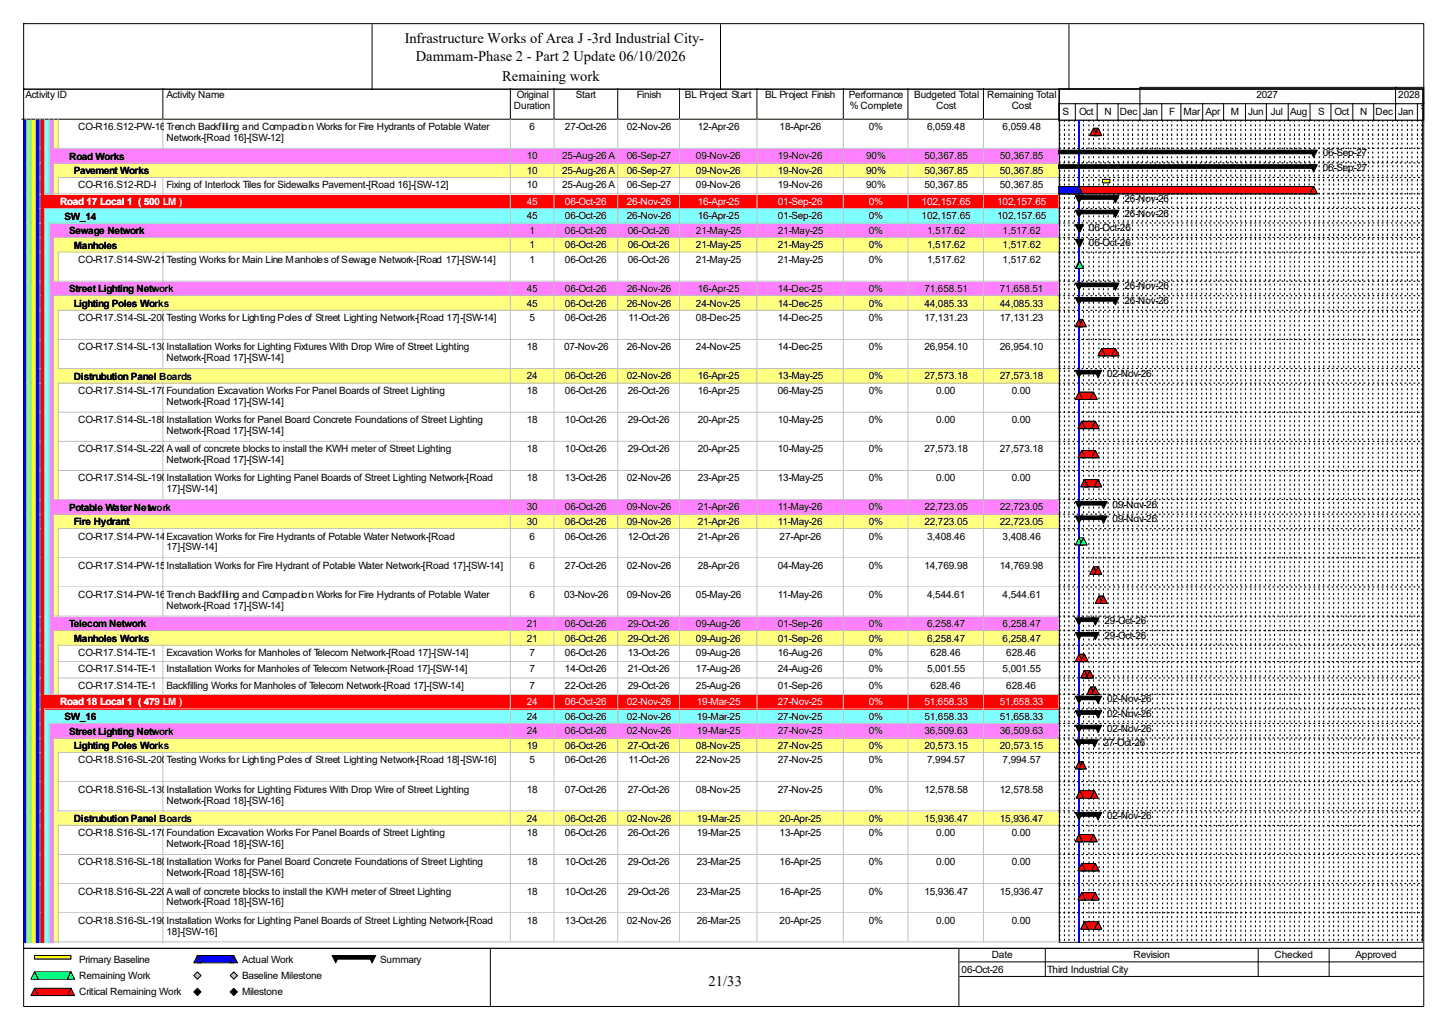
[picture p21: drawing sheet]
<svg xmlns="http://www.w3.org/2000/svg" width="420mm" height="297mm" viewBox="0 0 420 297" stroke-linecap="round" stroke-linejoin="round" font-family="sans-serif">
<defs><g id="words">
<g font-size="4.2">
<text x="117.3" y="12.4">Infrastructure Works of Area J -3rd Industrial City-</text>
<text x="120.5" y="17.7">Dammam-Phase 2 - Part 2 Update 06/10/2026</text>
<text x="145.5" y="23.5">Remaining work</text>
<text x="205.4" y="285.6">21/33</text>
</g>
<g font-size="2.9">
<text x="7.4" y="28.4">Activity ID</text>
<text x="48.3" y="28.4">Activity Name</text>
<text x="149.8" y="28.4">Original</text>
<text x="166.9" y="28.4">Start</text>
<text x="184.6" y="28.4">Finish</text>
<text x="198.5" y="28.4">BL Project Start</text>
<text x="221.8" y="28.4">BL Project Finish</text>
<text x="246" y="28.4">Performance</text>
<text x="265" y="28.4">Budgeted Total</text>
<text x="286.1" y="28.4">Remaining Total</text>
<text x="364.2" y="28.4">2027</text>
<text x="405.3" y="28.4">2028</text>
<text x="149" y="31.6">Duration</text>
<text x="246.3" y="31.6">% Complete</text>
<text x="271.4" y="31.6">Cost</text>
<text x="293.2" y="31.6">Cost</text>
<text x="308" y="33.2">S</text>
<text x="312.8" y="33.2">Oct</text>
<text x="320.1" y="33.2">N</text>
<text x="324.6" y="33.2">Dec</text>
<text x="331.2" y="33.2">Jan</text>
<text x="338.8" y="33.2">F</text>
<text x="343.1" y="33.2">Mar</text>
<text x="349.4" y="33.2">Apr</text>
<text x="356.8" y="33.2">M</text>
<text x="361.8" y="33.2">Jun</text>
<text x="368.4" y="33.2">Jul</text>
<text x="373.9" y="33.2">Aug</text>
<text x="382.1" y="33.2">S</text>
<text x="386.8" y="33.2">Oct</text>
<text x="394.2" y="33.2">N</text>
<text x="398.7" y="33.2">Dec</text>
<text x="405.3" y="33.2">Jan</text>
<text x="410.8" y="32.4">F</text>
<text x="22.7" y="37.7">CO-R16.S12-PW-160</text>
<text x="48.3" y="37.7">Trench Backfilling and Compaction Works for Fire Hydrants of Potable Water</text>
<text x="48.3" y="40.9">Network-[Road 16]-[SW-12]</text>
<text x="153.5" y="37.7">6</text>
<text x="163.7" y="37.7">27-Oct-26</text>
<text x="181.7" y="37.7">02-Nov-26</text>
<text x="202.3" y="37.7">12-Apr-26</text>
<text x="226" y="37.7">18-Apr-26</text>
<text x="251.8" y="37.7">0%</text>
<text x="268.7" y="37.7">6,059.48</text>
<text x="290.6" y="37.7">6,059.48</text>
<text x="20" y="46.2">Road Works</text>
<text x="152.7" y="46.1">10</text>
<text x="162.9" y="46.1">25-Aug-26 A</text>
<text x="181.7" y="46.1">06-Sep-27</text>
<text x="201.7" y="46.1">09-Nov-26</text>
<text x="225.5" y="46.1">19-Nov-26</text>
<text x="251" y="46.1">90%</text>
<text x="267.9" y="46.1">50,367.85</text>
<text x="289.8" y="46.1">50,367.85</text>
<text x="383.4" y="45.3">06-Sep-27</text>
<text x="21.4" y="50.4">Pavement Works</text>
<text x="152.7" y="50.3">10</text>
<text x="162.9" y="50.3">25-Aug-26 A</text>
<text x="181.7" y="50.3">06-Sep-27</text>
<text x="201.7" y="50.3">09-Nov-26</text>
<text x="225.5" y="50.3">19-Nov-26</text>
<text x="251" y="50.3">90%</text>
<text x="267.9" y="50.3">50,367.85</text>
<text x="289.8" y="50.3">50,367.85</text>
<text x="383.4" y="49.6">06-Sep-27</text>
<text x="22.7" y="54.6">CO-R16.S12-RD-P-130</text>
<text x="48.3" y="54.6">Fixing of Interlock Tiles for Sidewalks Pavement-[Road 16]-[SW-12]</text>
<text x="152.7" y="54.6">10</text>
<text x="162.9" y="54.6">25-Aug-26 A</text>
<text x="181.7" y="54.6">06-Sep-27</text>
<text x="201.7" y="54.6">09-Nov-26</text>
<text x="225.5" y="54.6">19-Nov-26</text>
<text x="251" y="54.6">90%</text>
<text x="267.9" y="54.6">50,367.85</text>
<text x="289.8" y="54.6">50,367.85</text>
<text x="325.9" y="58.5">26-Nov-26</text>
<text x="18.7" y="63.6">SW_14</text>
<text x="152.7" y="63.5">45</text>
<text x="163.7" y="63.5">06-Oct-26</text>
<text x="181.7" y="63.5">26-Nov-26</text>
<text x="202.3" y="63.5">16-Apr-25</text>
<text x="225.5" y="63.5">01-Sep-26</text>
<text x="251.8" y="63.5">0%</text>
<text x="267.1" y="63.5">102,157.65</text>
<text x="289" y="63.5">102,157.65</text>
<text x="325.9" y="62.7">26-Nov-26</text>
<text x="20" y="67.9">Sewage Network</text>
<text x="153.5" y="67.8">1</text>
<text x="153.5" y="72">1</text>
<text x="163.7" y="67.8">06-Oct-26</text>
<text x="163.7" y="72">06-Oct-26</text>
<text x="181.9" y="67.8">06-Oct-26</text>
<text x="181.9" y="72">06-Oct-26</text>
<text x="201.7" y="67.8">21-May-25</text>
<text x="201.7" y="72">21-May-25</text>
<text x="225.5" y="67.8">21-May-25</text>
<text x="225.5" y="72">21-May-25</text>
<text x="251.8" y="67.8">0%</text>
<text x="251.8" y="72">0%</text>
<text x="268.7" y="67.8">1,517.62</text>
<text x="268.7" y="72">1,517.62</text>
<text x="290.6" y="67.8">1,517.62</text>
<text x="290.6" y="72">1,517.62</text>
<text x="315.6" y="67">06-Oct-26</text>
<text x="315.6" y="71.2">06-Oct-26</text>
<text x="21.4" y="72.1">Manholes</text>
<text x="22.7" y="76.2">CO-R17.S14-SW-210</text>
<text x="48.3" y="76.2">Testing Works for Main Line Manholes of Sewage Network-[Road 17]-[SW-14]</text>
<text x="153.5" y="76.2">1</text>
<text x="163.7" y="76.2">06-Oct-26</text>
<text x="181.9" y="76.2">06-Oct-26</text>
<text x="201.7" y="76.2">21-May-25</text>
<text x="225.5" y="76.2">21-May-25</text>
<text x="251.8" y="76.2">0%</text>
<text x="268.7" y="76.2">1,517.62</text>
<text x="290.6" y="76.2">1,517.62</text>
<text x="325.9" y="83.9">26-Nov-26</text>
<text x="20" y="84.7">Street Lighting Network</text>
<text x="21.4" y="88.9">Lighting Poles Works</text>
<text x="152.7" y="84.6">45</text>
<text x="152.7" y="88.9">45</text>
<text x="163.7" y="84.6">06-Oct-26</text>
<text x="163.7" y="88.9">06-Oct-26</text>
<text x="181.7" y="84.6">26-Nov-26</text>
<text x="181.7" y="88.9">26-Nov-26</text>
<text x="201.7" y="88.9">24-Nov-25</text>
<text x="202.3" y="84.6">16-Apr-25</text>
<text x="225.5" y="84.6">14-Dec-25</text>
<text x="225.5" y="88.9">14-Dec-25</text>
<text x="251.8" y="84.6">0%</text>
<text x="251.8" y="88.9">0%</text>
<text x="267.9" y="84.6">71,658.51</text>
<text x="267.9" y="88.9">44,085.33</text>
<text x="289.8" y="84.6">71,658.51</text>
<text x="289.8" y="88.9">44,085.33</text>
<text x="325.9" y="88.1">26-Nov-26</text>
<text x="22.7" y="93.1">CO-R17.S14-SL-200Testing Works for Lighting Poles of Street Lighting Network-[Road 17]-[SW-14]</text>
<text x="153.5" y="93.1">5</text>
<text x="163.7" y="93.1">06-Oct-26</text>
<text x="182.2" y="93.1">11-Oct-26</text>
<text x="201.7" y="93.1">08-Dec-25</text>
<text x="225.5" y="93.1">14-Dec-25</text>
<text x="251.8" y="93.1">0%</text>
<text x="267.9" y="93.1">17,131.23</text>
<text x="289.8" y="93.1">17,131.23</text>
<text x="22.7" y="101.5">CO-R17.S14-SL-130Installation Works for Lighting Fixtures With Drop Wire of Street Lighting</text>
<text x="152.7" y="101.5">18</text>
<text x="163.5" y="101.5">07-Nov-26</text>
<text x="181.7" y="101.5">26-Nov-26</text>
<text x="201.7" y="101.5">24-Nov-25</text>
<text x="225.5" y="101.5">14-Dec-25</text>
<text x="251.8" y="101.5">0%</text>
<text x="267.9" y="101.5">26,954.10</text>
<text x="289.8" y="101.5">26,954.10</text>
<text x="48.3" y="104.7">Network-[Road 17]-[SW-14]</text>
<text x="21.4" y="110">Distrubution Panel Boards</text>
<text x="152.7" y="109.9">24</text>
<text x="163.7" y="109.9">06-Oct-26</text>
<text x="181.7" y="109.9">02-Nov-26</text>
<text x="202.3" y="109.9">16-Apr-25</text>
<text x="225.5" y="109.9">13-May-25</text>
<text x="251.8" y="109.9">0%</text>
<text x="267.9" y="109.9">27,573.18</text>
<text x="289.8" y="109.9">27,573.18</text>
<text x="320.9" y="109.2">02-Nov-26</text>
<text x="22.7" y="114.2">CO-R17.S14-SL-170Foundation Excavation Works For Panel Boards of Street Lighting</text>
<text x="48.3" y="117.3">Network-[Road 17]-[SW-14]</text>
<text x="152.7" y="114.2">18</text>
<text x="163.7" y="114.2">06-Oct-26</text>
<text x="181.9" y="114.2">26-Oct-26</text>
<text x="202.3" y="114.2">16-Apr-25</text>
<text x="225.5" y="114.2">06-May-25</text>
<text x="251.8" y="114.2">0%</text>
<text x="271.4" y="114.2">0.00</text>
<text x="293.2" y="114.2">0.00</text>
<text x="22.7" y="122.6">CO-R17.S14-SL-180Installation Works for Panel Board Concrete Foundations of Street Lighting</text>
<text x="48.3" y="125.8">Network-[Road 17]-[SW-14]</text>
<text x="152.7" y="122.6">18</text>
<text x="163.7" y="122.6">10-Oct-26</text>
<text x="181.9" y="122.6">29-Oct-26</text>
<text x="202.3" y="122.6">20-Apr-25</text>
<text x="225.5" y="122.6">10-May-25</text>
<text x="251.8" y="122.6">0%</text>
<text x="271.4" y="122.6">0.00</text>
<text x="293.2" y="122.6">0.00</text>
<text x="22.7" y="131.1">CO-R17.S14-SL-220A wall of concrete blocks to install the KWH meter of Street Lighting</text>
<text x="152.7" y="131.1">18</text>
<text x="163.7" y="131.1">10-Oct-26</text>
<text x="181.9" y="131.1">29-Oct-26</text>
<text x="202.3" y="131.1">20-Apr-25</text>
<text x="225.5" y="131.1">10-May-25</text>
<text x="251.8" y="131.1">0%</text>
<text x="267.9" y="131.1">27,573.18</text>
<text x="289.8" y="131.1">27,573.18</text>
<text x="48.3" y="134.2">Network-[Road 17]-[SW-14]</text>
<text x="22.7" y="139.5">CO-R17.S14-SL-190Installation Works for Lighting Panel Boards of Street Lighting Network-[Road</text>
<text x="48.3" y="142.7">17]-[SW-14]</text>
<text x="152.7" y="139.5">18</text>
<text x="163.7" y="139.5">13-Oct-26</text>
<text x="181.7" y="139.5">02-Nov-26</text>
<text x="202.3" y="139.5">23-Apr-25</text>
<text x="225.5" y="139.5">13-May-25</text>
<text x="251.8" y="139.5">0%</text>
<text x="271.4" y="139.5">0.00</text>
<text x="293.2" y="139.5">0.00</text>
<text x="20" y="148">Potable Water Network</text>
<text x="152.7" y="147.9">30</text>
<text x="163.7" y="147.9">06-Oct-26</text>
<text x="181.7" y="147.9">09-Nov-26</text>
<text x="202.3" y="147.9">21-Apr-26</text>
<text x="225.5" y="147.9">11-May-26</text>
<text x="251.8" y="147.9">0%</text>
<text x="267.9" y="147.9">22,723.05</text>
<text x="289.8" y="147.9">22,723.05</text>
<text x="322.5" y="147.1">09-Nov-26</text>
<text x="21.4" y="152.2">Fire Hydrant</text>
<text x="152.7" y="152.1">30</text>
<text x="163.7" y="152.1">06-Oct-26</text>
<text x="181.7" y="152.1">09-Nov-26</text>
<text x="202.3" y="152.1">21-Apr-26</text>
<text x="225.5" y="152.1">11-May-26</text>
<text x="251.8" y="152.1">0%</text>
<text x="267.9" y="152.1">22,723.05</text>
<text x="289.8" y="152.1">22,723.05</text>
<text x="322.5" y="151.3">09-Nov-26</text>
<text x="22.7" y="156.3">CO-R17.S14-PW-140</text>
<text x="48.3" y="156.3">Excavation Works for Fire Hydrants of Potable Water Network-[Road</text>
<text x="48.3" y="159.5">17]-[SW-14]</text>
<text x="153.5" y="156.3">6</text>
<text x="163.7" y="156.3">06-Oct-26</text>
<text x="181.9" y="156.3">12-Oct-26</text>
<text x="202.3" y="156.3">21-Apr-26</text>
<text x="226" y="156.3">27-Apr-26</text>
<text x="251.8" y="156.3">0%</text>
<text x="268.7" y="156.3">3,408.46</text>
<text x="290.6" y="156.3">3,408.46</text>
<text x="22.7" y="164.8">CO-R17.S14-PW-150</text>
<text x="48.3" y="164.8">Installation Works for Fire Hydrant of Potable Water Network-[Road 17]-[SW-14]</text>
<text x="153.5" y="164.8">6</text>
<text x="163.7" y="164.8">27-Oct-26</text>
<text x="181.7" y="164.8">02-Nov-26</text>
<text x="202.3" y="164.8">28-Apr-26</text>
<text x="225.5" y="164.8">04-May-26</text>
<text x="251.8" y="164.8">0%</text>
<text x="267.9" y="164.8">14,769.98</text>
<text x="289.8" y="164.8">14,769.98</text>
<text x="22.7" y="173.2">CO-R17.S14-PW-160</text>
<text x="48.3" y="173.2">Trench Backfilling and Compaction Works for Fire Hydrants of Potable Water</text>
<text x="153.5" y="173.2">6</text>
<text x="163.5" y="173.2">03-Nov-26</text>
<text x="181.7" y="173.2">09-Nov-26</text>
<text x="201.7" y="173.2">05-May-26</text>
<text x="225.5" y="173.2">11-May-26</text>
<text x="251.8" y="173.2">0%</text>
<text x="268.7" y="173.2">4,544.61</text>
<text x="290.6" y="173.2">4,544.61</text>
<text x="48.3" y="176.4">Network-[Road 17]-[SW-14]</text>
<text x="20" y="181.7">Telecom Network</text>
<text x="21.4" y="186">Manholes Works</text>
<text x="152.7" y="181.7">21</text>
<text x="152.7" y="185.9">21</text>
<text x="163.7" y="181.7">06-Oct-26</text>
<text x="163.7" y="185.9">06-Oct-26</text>
<text x="181.9" y="181.7">29-Oct-26</text>
<text x="181.9" y="185.9">29-Oct-26</text>
<text x="201.7" y="181.7">09-Aug-26</text>
<text x="201.7" y="185.9">09-Aug-26</text>
<text x="225.5" y="181.7">01-Sep-26</text>
<text x="225.5" y="185.9">01-Sep-26</text>
<text x="251.8" y="181.7">0%</text>
<text x="251.8" y="185.9">0%</text>
<text x="268.7" y="181.7">6,258.47</text>
<text x="268.7" y="185.9">6,258.47</text>
<text x="290.6" y="181.7">6,258.47</text>
<text x="290.6" y="185.9">6,258.47</text>
<text x="320.1" y="180.9">29-Oct-26</text>
<text x="320.1" y="185.1">29-Oct-26</text>
<text x="22.7" y="190.1">CO-R17.S14-TE-140Excavation Works for Manholes of Telecom Network-[Road 17]-[SW-14]</text>
<text x="153.5" y="190.1">7</text>
<text x="163.7" y="190.1">06-Oct-26</text>
<text x="181.9" y="190.1">13-Oct-26</text>
<text x="201.7" y="190.1">09-Aug-26</text>
<text x="225.5" y="190.1">16-Aug-26</text>
<text x="251.8" y="190.1">0%</text>
<text x="269.7" y="190.1">628.46</text>
<text x="291.6" y="190.1">628.46</text>
<text x="22.7" y="194.9">CO-R17.S14-TE-150Installation Works for Manholes of Telecom Network-[Road 17]-[SW-14]</text>
<text x="153.5" y="194.9">7</text>
<text x="163.7" y="194.9">14-Oct-26</text>
<text x="181.9" y="194.9">21-Oct-26</text>
<text x="201.7" y="194.9">17-Aug-26</text>
<text x="225.5" y="194.9">24-Aug-26</text>
<text x="251.8" y="194.9">0%</text>
<text x="268.7" y="194.9">5,001.55</text>
<text x="290.6" y="194.9">5,001.55</text>
<text x="22.7" y="199.6">CO-R17.S14-TE-160Backfilling Works for Manholes of Telecom Network-[Road 17]-[SW-14]</text>
<text x="153.5" y="199.6">7</text>
<text x="163.7" y="199.6">22-Oct-26</text>
<text x="181.9" y="199.6">29-Oct-26</text>
<text x="201.7" y="199.6">25-Aug-26</text>
<text x="225.5" y="199.6">01-Sep-26</text>
<text x="251.8" y="199.6">0%</text>
<text x="269.7" y="199.6">628.46</text>
<text x="291.6" y="199.6">628.46</text>
<text x="320.9" y="203.5">02-Nov-26</text>
<text x="18.7" y="208.7">SW_16</text>
<text x="152.7" y="208.6">24</text>
<text x="163.7" y="208.6">06-Oct-26</text>
<text x="181.7" y="208.6">02-Nov-26</text>
<text x="202" y="208.6">19-Mar-25</text>
<text x="225.5" y="208.6">27-Nov-25</text>
<text x="251.8" y="208.6">0%</text>
<text x="267.9" y="208.6">51,658.33</text>
<text x="289.8" y="208.6">51,658.33</text>
<text x="320.9" y="207.8">02-Nov-26</text>
<text x="20" y="212.9">Street Lighting Network</text>
<text x="152.7" y="212.8">24</text>
<text x="163.7" y="212.8">06-Oct-26</text>
<text x="181.7" y="212.8">02-Nov-26</text>
<text x="202" y="212.8">19-Mar-25</text>
<text x="225.5" y="212.8">27-Nov-25</text>
<text x="251.8" y="212.8">0%</text>
<text x="267.9" y="212.8">36,509.63</text>
<text x="289.8" y="212.8">36,509.63</text>
<text x="320.9" y="212">02-Nov-26</text>
<text x="21.4" y="217.1">Lighting Poles Works</text>
<text x="22.7" y="221.2">CO-R18.S16-SL-200Testing Works for Lighting Poles of Street Lighting Network-[Road 18]-[SW-16]</text>
<text x="152.7" y="217">19</text>
<text x="153.5" y="221.2">5</text>
<text x="163.7" y="217">06-Oct-26</text>
<text x="163.7" y="221.2">06-Oct-26</text>
<text x="181.9" y="217">27-Oct-26</text>
<text x="182.2" y="221.2">11-Oct-26</text>
<text x="201.7" y="217">08-Nov-25</text>
<text x="201.7" y="221.2">22-Nov-25</text>
<text x="225.5" y="217">27-Nov-25</text>
<text x="225.5" y="221.2">27-Nov-25</text>
<text x="251.8" y="217">0%</text>
<text x="251.8" y="221.2">0%</text>
<text x="267.9" y="217">20,573.15</text>
<text x="268.7" y="221.2">7,994.57</text>
<text x="289.8" y="217">20,573.15</text>
<text x="290.6" y="221.2">7,994.57</text>
<text x="319.9" y="216.2">27-Oct-26</text>
<text x="22.7" y="229.7">CO-R18.S16-SL-130Installation Works for Lighting Fixtures With Drop Wire of Street Lighting</text>
<text x="48.3" y="232.8">Network-[Road 18]-[SW-16]</text>
<text x="152.7" y="229.7">18</text>
<text x="163.7" y="229.7">07-Oct-26</text>
<text x="181.9" y="229.7">27-Oct-26</text>
<text x="201.7" y="229.7">08-Nov-25</text>
<text x="225.5" y="229.7">27-Nov-25</text>
<text x="251.8" y="229.7">0%</text>
<text x="267.9" y="229.7">12,578.58</text>
<text x="289.8" y="229.7">12,578.58</text>
<text x="21.4" y="238.2">Distrubution Panel Boards</text>
<text x="152.7" y="238.1">24</text>
<text x="163.7" y="238.1">06-Oct-26</text>
<text x="181.7" y="238.1">02-Nov-26</text>
<text x="202" y="238.1">19-Mar-25</text>
<text x="226" y="238.1">20-Apr-25</text>
<text x="251.8" y="238.1">0%</text>
<text x="267.9" y="238.1">15,936.47</text>
<text x="289.8" y="238.1">15,936.47</text>
<text x="320.9" y="237.3">02-Nov-26</text>
<text x="22.7" y="242.3">CO-R18.S16-SL-170Foundation Excavation Works For Panel Boards of Street Lighting</text>
<text x="48.3" y="245.5">Network-[Road 18]-[SW-16]</text>
<text x="152.7" y="242.3">18</text>
<text x="163.7" y="242.3">06-Oct-26</text>
<text x="181.9" y="242.3">26-Oct-26</text>
<text x="202" y="242.3">19-Mar-25</text>
<text x="226" y="242.3">13-Apr-25</text>
<text x="251.8" y="242.3">0%</text>
<text x="271.4" y="242.3">0.00</text>
<text x="293.2" y="242.3">0.00</text>
<text x="22.7" y="250.7">CO-R18.S16-SL-180Installation Works for Panel Board Concrete Foundations of Street Lighting</text>
<text x="152.7" y="250.7">18</text>
<text x="163.7" y="250.7">10-Oct-26</text>
<text x="181.9" y="250.7">29-Oct-26</text>
<text x="202" y="250.7">23-Mar-25</text>
<text x="226" y="250.7">16-Apr-25</text>
<text x="251.8" y="250.7">0%</text>
<text x="271.4" y="250.7">0.00</text>
<text x="293.2" y="250.7">0.00</text>
<text x="48.3" y="253.9">Network-[Road 18]-[SW-16]</text>
<text x="22.7" y="259.2">CO-R18.S16-SL-220A wall of concrete blocks to install the KWH meter of Street Lighting</text>
<text x="48.3" y="262.3">Network-[Road 18]-[SW-16]</text>
<text x="152.7" y="259.2">18</text>
<text x="163.7" y="259.2">10-Oct-26</text>
<text x="181.9" y="259.2">29-Oct-26</text>
<text x="202" y="259.2">23-Mar-25</text>
<text x="226" y="259.2">16-Apr-25</text>
<text x="251.8" y="259.2">0%</text>
<text x="267.9" y="259.2">15,936.47</text>
<text x="289.8" y="259.2">15,936.47</text>
<text x="22.7" y="267.6">CO-R18.S16-SL-190Installation Works for Lighting Panel Boards of Street Lighting Network-[Road</text>
<text x="152.7" y="267.6">18</text>
<text x="163.7" y="267.6">13-Oct-26</text>
<text x="181.7" y="267.6">02-Nov-26</text>
<text x="202" y="267.6">26-Mar-25</text>
<text x="226" y="267.6">20-Apr-25</text>
<text x="251.8" y="267.6">0%</text>
<text x="271.4" y="267.6">0.00</text>
<text x="293.2" y="267.6">0.00</text>
<text x="48.3" y="270.8">18]-[SW-16]</text>
<text x="22.9" y="279">Primary Baseline</text>
<text x="70.1" y="279">Actual Work</text>
<text x="110.2" y="279">Summary</text>
<text x="278.7" y="281.9">06-Oct-26</text>
<text x="287.4" y="277.7">Date</text>
<text x="303.5" y="281.9">Third Industrial City</text>
<text x="328.5" y="277.7">Revision</text>
<text x="369.4" y="277.7">Checked</text>
<text x="392.9" y="277.7">Approved</text>
<text x="22.9" y="283.7">Remaining Work</text>
<text x="70.1" y="283.7">Baseline Milestone</text>
<text x="22.9" y="288.5">Critical Remaining Work</text>
<text x="70.1" y="288.5">Milestone</text>
</g>
<g font-size="2.9" fill="#fff">
<text x="17.4" y="59.4">Road 17 Local 1 ( 500 LM )</text>
<text x="152.7" y="59.3">45</text>
<text x="163.7" y="59.3">06-Oct-26</text>
<text x="181.7" y="59.3">26-Nov-26</text>
<text x="202.3" y="59.3">16-Apr-25</text>
<text x="225.5" y="59.3">01-Sep-26</text>
<text x="251.8" y="59.3">0%</text>
<text x="267.1" y="59.3">102,157.65</text>
<text x="289" y="59.3">102,157.65</text>
<text x="17.4" y="204.4">Road 18 Local 1 ( 479 LM )</text>
<text x="152.7" y="204.3">24</text>
<text x="163.7" y="204.3">06-Oct-26</text>
<text x="181.7" y="204.3">02-Nov-26</text>
<text x="202" y="204.3">19-Mar-25</text>
<text x="225.5" y="204.3">27-Nov-25</text>
<text x="251.8" y="204.3">0%</text>
<text x="267.9" y="204.3">51,658.33</text>
<text x="289.8" y="204.3">51,658.33</text>
</g>
</g></defs>
<path d="M47.2 25.6v8.9h-40.9" fill="none" stroke="#000" stroke-width=".29"/>
<path d="M47.5 25.6h100.7v9.2h-100.7z" fill="#fff"/>
<path d="M147.9 25.6v8.9h-100.7" fill="none" stroke="#000" stroke-width=".29"/>
<path d="M148.2 25.6h12.7v9.2h-12.7z" fill="#fff"/>
<path d="M160.6 25.6v8.9h-12.7" fill="none" stroke="#000" stroke-width=".29"/>
<path d="M160.9 25.6h18.4v9.2h-18.4z" fill="#fff"/>
<path d="M179 25.6v8.9h-18.4" fill="none" stroke="#000" stroke-width=".29"/>
<path d="M179.3 25.6h17.9v9.2h-17.9z" fill="#fff"/>
<path d="M197 25.6v8.9h-18" fill="none" stroke="#000" stroke-width=".29"/>
<path d="M197.2 25.6h22.5v9.2h-22.5z" fill="#fff"/>
<path d="M219.4 25.6v8.9h-22.4" fill="none" stroke="#000" stroke-width=".29"/>
<path d="M219.7 25.6h25v9.2h-25z" fill="#fff"/>
<path d="M244.4 25.6v8.9h-25" fill="none" stroke="#000" stroke-width=".29"/>
<path d="M244.7 25.6h18.7v9.2h-18.7z" fill="#fff"/>
<path d="M263.2 25.6v8.9h-18.8" fill="none" stroke="#000" stroke-width=".29"/>
<path d="M263.4 25.6h21.9v9.2h-21.9z" fill="#fff"/>
<path d="M285 25.6v8.9h-21.8" fill="none" stroke="#000" stroke-width=".29"/>
<path d="M285.3 25.6h21.9v9.2h-21.9z" fill="#fff"/>
<path d="M306.9 25.6v8.9h-21.9" fill="none" stroke="#000" stroke-width=".29"/>
<path d="M6.6 34.8h1.3v8.5h-1.3z" fill="#00f"/>
<path d="M7.6 34.5v8.7" fill="none" stroke="#c0c0c0" stroke-width=".29"/>
<path d="M7.9 34.8h1.3v8.5h-1.3z" fill="#80ff80"/>
<path d="M9 34.5v8.7" fill="none" stroke="#c0c0c0" stroke-width=".29"/>
<path d="M9.2 34.8h1.3v8.5h-1.3z" fill="#ff0"/>
<path d="M10.3 34.5v8.7" fill="none" stroke="#c0c0c0" stroke-width=".29"/>
<path d="M10.5 34.8h1.4v8.5h-1.4z" fill="#00f"/>
<path d="M11.6 34.5v8.7" fill="none" stroke="#c0c0c0" stroke-width=".29"/>
<path d="M11.9 34.8h1.3v8.5h-1.3z" fill="#f00"/>
<path d="M12.9 34.5v8.7" fill="none" stroke="#c0c0c0" stroke-width=".29"/>
<path d="M13.2 34.8h1.3v8.5h-1.3z" fill="#80ffff"/>
<path d="M14.2 34.5v8.7" fill="none" stroke="#c0c0c0" stroke-width=".29"/>
<path d="M14.5 34.8h1.3v8.5h-1.3z" fill="#ff80ff"/>
<path d="M15.6 34.5v8.7" fill="none" stroke="#c0c0c0" stroke-width=".29"/>
<path d="M15.8 34.8h1.3v8.5h-1.3z" fill="#ffff80"/>
<path d="M16.9 34.5v8.7M15.6 43h1.5" fill="none" stroke="#c0c0c0" stroke-width=".29"/>
<path d="M17.1 34.8h30.4v8.5h-30.4z" fill="#fff"/>
<path d="M47.2 34.5v8.7M16.9 43h30.6" fill="none" stroke="#c0c0c0" stroke-width=".29"/>
<path d="M47.5 34.8h100.7v8.5h-100.7z" fill="#fff"/>
<path d="M147.9 34.5v8.5h-100.4" fill="none" stroke="#c0c0c0" stroke-width=".29"/>
<path d="M148.2 34.8h12.7v8.5h-12.7z" fill="#fff"/>
<path d="M160.6 34.5v8.5h-12.4" fill="none" stroke="#c0c0c0" stroke-width=".29"/>
<path d="M160.9 34.8h18.4v8.5h-18.4z" fill="#fff"/>
<path d="M179 34.5v8.5h-18.1" fill="none" stroke="#c0c0c0" stroke-width=".29"/>
<path d="M179.3 34.8h17.9v8.5h-17.9z" fill="#fff"/>
<path d="M197 34.5v8.5h-17.7" fill="none" stroke="#c0c0c0" stroke-width=".29"/>
<path d="M197.2 34.8h22.5v8.5h-22.5z" fill="#fff"/>
<path d="M219.4 34.5v8.5h-22.2" fill="none" stroke="#c0c0c0" stroke-width=".29"/>
<path d="M219.7 34.8h25v8.5h-25z" fill="#fff"/>
<path d="M244.4 34.5v8.5h-24.7" fill="none" stroke="#c0c0c0" stroke-width=".29"/>
<path d="M244.7 34.8h18.7v8.5h-18.7z" fill="#fff"/>
<path d="M263.2 34.5v8.5h-18.5" fill="none" stroke="#c0c0c0" stroke-width=".29"/>
<path d="M263.4 34.8h21.9v8.5h-21.9z" fill="#fff"/>
<path d="M285 34.5v8.5h-21.6" fill="none" stroke="#c0c0c0" stroke-width=".29"/>
<path d="M285.3 34.8h21.9v8.5h-21.9z" fill="#fff"/>
<path d="M306.9 34.5v8.5h-21.6" fill="none" stroke="#c0c0c0" stroke-width=".29"/>
<path d="M6.6 43.3h1.3v4.2h-1.3z" fill="#00f"/>
<path d="M7.6 43v4.5" fill="none" stroke="#c0c0c0" stroke-width=".29"/>
<path d="M7.9 43.3h1.3v4.2h-1.3z" fill="#80ff80"/>
<path d="M9 43v4.5" fill="none" stroke="#c0c0c0" stroke-width=".29"/>
<path d="M9.2 43.3h1.3v4.2h-1.3z" fill="#ff0"/>
<path d="M10.3 43v4.5" fill="none" stroke="#c0c0c0" stroke-width=".29"/>
<path d="M10.5 43.3h1.4v4.2h-1.4z" fill="#00f"/>
<path d="M11.6 43v4.5" fill="none" stroke="#c0c0c0" stroke-width=".29"/>
<path d="M11.9 43.3h1.3v4.2h-1.3z" fill="#f00"/>
<path d="M12.9 43v4.5" fill="none" stroke="#c0c0c0" stroke-width=".29"/>
<path d="M13.2 43.3h1.3v4.2h-1.3z" fill="#80ffff"/>
<path d="M14.2 43v4.5" fill="none" stroke="#c0c0c0" stroke-width=".29"/>
<path d="M14.5 43.3h33v4.2h-33z" fill="#ff80ff"/>
<path d="M15.6 47.2h31.9" fill="none" stroke="#c0c0c0" stroke-width=".29"/>
<path d="M47.5 43.3h100.7v4.2h-100.7z" fill="#ff80ff"/>
<path d="M147.9 43v4.2h-100.4" fill="none" stroke="#c0c0c0" stroke-width=".29"/>
<path d="M148.2 43.3h12.7v4.2h-12.7z" fill="#ff80ff"/>
<path d="M160.6 43v4.2h-12.4" fill="none" stroke="#c0c0c0" stroke-width=".29"/>
<path d="M160.9 43.3h18.4v4.2h-18.4z" fill="#ff80ff"/>
<path d="M179 43v4.2h-18.1" fill="none" stroke="#c0c0c0" stroke-width=".29"/>
<path d="M179.3 43.3h17.9v4.2h-17.9z" fill="#ff80ff"/>
<path d="M197 43v4.2h-17.7" fill="none" stroke="#c0c0c0" stroke-width=".29"/>
<path d="M197.2 43.3h22.5v4.2h-22.5z" fill="#ff80ff"/>
<path d="M219.4 43v4.2h-22.2" fill="none" stroke="#c0c0c0" stroke-width=".29"/>
<path d="M219.7 43.3h25v4.2h-25z" fill="#ff80ff"/>
<path d="M244.4 43v4.2h-24.7" fill="none" stroke="#c0c0c0" stroke-width=".29"/>
<path d="M244.7 43.3h18.7v4.2h-18.7z" fill="#ff80ff"/>
<path d="M263.2 43v4.2h-18.5" fill="none" stroke="#c0c0c0" stroke-width=".29"/>
<path d="M263.4 43.3h21.9v4.2h-21.9z" fill="#ff80ff"/>
<path d="M285 43v4.2h-21.6" fill="none" stroke="#c0c0c0" stroke-width=".29"/>
<path d="M285.3 43.3h21.9v4.2h-21.9z" fill="#ff80ff"/>
<path d="M306.9 43v4.2h-21.6" fill="none" stroke="#c0c0c0" stroke-width=".29"/>
<path d="M6.6 47.5h1.3v4.2h-1.3z" fill="#00f"/>
<path d="M7.6 47.2v4.5" fill="none" stroke="#c0c0c0" stroke-width=".29"/>
<path d="M7.9 47.5h1.3v4.2h-1.3z" fill="#80ff80"/>
<path d="M9 47.2v4.5" fill="none" stroke="#c0c0c0" stroke-width=".29"/>
<path d="M9.2 47.5h1.3v4.2h-1.3z" fill="#ff0"/>
<path d="M10.3 47.2v4.5" fill="none" stroke="#c0c0c0" stroke-width=".29"/>
<path d="M10.5 47.5h1.4v4.2h-1.4z" fill="#00f"/>
<path d="M11.6 47.2v4.5" fill="none" stroke="#c0c0c0" stroke-width=".29"/>
<path d="M11.9 47.5h1.3v4.2h-1.3z" fill="#f00"/>
<path d="M12.9 47.2v4.5" fill="none" stroke="#c0c0c0" stroke-width=".29"/>
<path d="M13.2 47.5h1.3v4.2h-1.3z" fill="#80ffff"/>
<path d="M14.2 47.2v4.5" fill="none" stroke="#c0c0c0" stroke-width=".29"/>
<path d="M14.5 47.5h1.3v4.2h-1.3z" fill="#ff80ff"/>
<path d="M15.6 47.2v4.5" fill="none" stroke="#c0c0c0" stroke-width=".29"/>
<path d="M15.8 47.5h31.7v4.2h-31.7z" fill="#ffff80"/>
<path d="M16.9 51.4h30.6" fill="none" stroke="#c0c0c0" stroke-width=".29"/>
<path d="M47.5 47.5h100.7v4.2h-100.7z" fill="#ffff80"/>
<path d="M147.9 47.2v4.2h-100.4" fill="none" stroke="#c0c0c0" stroke-width=".29"/>
<path d="M148.2 47.5h12.7v4.2h-12.7z" fill="#ffff80"/>
<path d="M160.6 47.2v4.2h-12.4" fill="none" stroke="#c0c0c0" stroke-width=".29"/>
<path d="M160.9 47.5h18.4v4.2h-18.4z" fill="#ffff80"/>
<path d="M179 47.2v4.2h-18.1" fill="none" stroke="#c0c0c0" stroke-width=".29"/>
<path d="M179.3 47.5h17.9v4.2h-17.9z" fill="#ffff80"/>
<path d="M197 47.2v4.2h-17.7" fill="none" stroke="#c0c0c0" stroke-width=".29"/>
<path d="M197.2 47.5h22.5v4.2h-22.5z" fill="#ffff80"/>
<path d="M219.4 47.2v4.2h-22.2" fill="none" stroke="#c0c0c0" stroke-width=".29"/>
<path d="M219.7 47.5h25v4.2h-25z" fill="#ffff80"/>
<path d="M244.4 47.2v4.2h-24.7" fill="none" stroke="#c0c0c0" stroke-width=".29"/>
<path d="M244.7 47.5h18.7v4.2h-18.7z" fill="#ffff80"/>
<path d="M263.2 47.2v4.2h-18.5" fill="none" stroke="#c0c0c0" stroke-width=".29"/>
<path d="M263.4 47.5h21.9v4.2h-21.9z" fill="#ffff80"/>
<path d="M285 47.2v4.2h-21.6" fill="none" stroke="#c0c0c0" stroke-width=".29"/>
<path d="M285.3 47.5h21.9v4.2h-21.9z" fill="#ffff80"/>
<path d="M306.9 47.2v4.2h-21.6" fill="none" stroke="#c0c0c0" stroke-width=".29"/>
<path d="M6.6 51.7h1.3v4.7h-1.3z" fill="#00f"/>
<path d="M7.6 51.4v5" fill="none" stroke="#c0c0c0" stroke-width=".29"/>
<path d="M7.9 51.7h1.3v4.7h-1.3z" fill="#80ff80"/>
<path d="M9 51.4v5" fill="none" stroke="#c0c0c0" stroke-width=".29"/>
<path d="M9.2 51.7h1.3v4.7h-1.3z" fill="#ff0"/>
<path d="M10.3 51.4v5" fill="none" stroke="#c0c0c0" stroke-width=".29"/>
<path d="M10.5 51.7h1.4v4.7h-1.4z" fill="#00f"/>
<path d="M11.6 51.4v5" fill="none" stroke="#c0c0c0" stroke-width=".29"/>
<path d="M11.9 51.7h1.3v4.7h-1.3z" fill="#f00"/>
<path d="M12.9 51.4v5" fill="none" stroke="#c0c0c0" stroke-width=".29"/>
<path d="M13.2 51.7h1.3v4.7h-1.3z" fill="#80ffff"/>
<path d="M12.9 56.2h1.6M14.2 51.4v5" fill="none" stroke="#c0c0c0" stroke-width=".29"/>
<path d="M14.5 51.7h1.3v4.7h-1.3z" fill="#ff80ff"/>
<path d="M14.2 56.2h1.6M15.6 51.4v5" fill="none" stroke="#c0c0c0" stroke-width=".29"/>
<path d="M15.8 51.7h1.3v4.7h-1.3z" fill="#ffff80"/>
<path d="M15.6 56.2h1.5M16.9 51.4v5" fill="none" stroke="#c0c0c0" stroke-width=".29"/>
<path d="M17.1 51.7h30.4v4.7h-30.4z" fill="#fff"/>
<path d="M16.9 56.2h30.6M47.2 51.4v5" fill="none" stroke="#c0c0c0" stroke-width=".29"/>
<path d="M47.5 51.7h100.7v4.7h-100.7z" fill="#fff"/>
<path d="M147.9 51.4v4.8h-100.4" fill="none" stroke="#c0c0c0" stroke-width=".29"/>
<path d="M148.2 51.7h12.7v4.7h-12.7z" fill="#fff"/>
<path d="M160.6 51.4v4.8h-12.4" fill="none" stroke="#c0c0c0" stroke-width=".29"/>
<path d="M160.9 51.7h18.4v4.7h-18.4z" fill="#fff"/>
<path d="M179 51.4v4.8h-18.1" fill="none" stroke="#c0c0c0" stroke-width=".29"/>
<path d="M179.3 51.7h17.9v4.7h-17.9z" fill="#fff"/>
<path d="M197 51.4v4.8h-17.7" fill="none" stroke="#c0c0c0" stroke-width=".29"/>
<path d="M197.2 51.7h22.5v4.7h-22.5z" fill="#fff"/>
<path d="M219.4 51.4v4.8h-22.2" fill="none" stroke="#c0c0c0" stroke-width=".29"/>
<path d="M219.7 51.7h25v4.7h-25z" fill="#fff"/>
<path d="M244.4 51.4v4.8h-24.7" fill="none" stroke="#c0c0c0" stroke-width=".29"/>
<path d="M244.7 51.7h18.7v4.7h-18.7z" fill="#fff"/>
<path d="M263.2 51.4v4.8h-18.5" fill="none" stroke="#c0c0c0" stroke-width=".29"/>
<path d="M263.4 51.7h21.9v4.7h-21.9z" fill="#fff"/>
<path d="M285 51.4v4.8h-21.6" fill="none" stroke="#c0c0c0" stroke-width=".29"/>
<path d="M285.3 51.7h21.9v4.7h-21.9z" fill="#fff"/>
<path d="M306.9 51.4v4.8h-21.6" fill="none" stroke="#c0c0c0" stroke-width=".29"/>
<path d="M6.6 56.4h1.3v4.3h-1.3z" fill="#00f"/>
<path d="M7.6 56.2v4.4" fill="none" stroke="#c0c0c0" stroke-width=".29"/>
<path d="M7.9 56.4h1.3v4.3h-1.3z" fill="#80ff80"/>
<path d="M9 56.2v4.4" fill="none" stroke="#c0c0c0" stroke-width=".29"/>
<path d="M9.2 56.4h1.3v4.3h-1.3z" fill="#ff0"/>
<path d="M10.3 56.2v4.4" fill="none" stroke="#c0c0c0" stroke-width=".29"/>
<path d="M10.5 56.4h1.4v4.3h-1.4z" fill="#00f"/>
<path d="M11.6 56.2v4.4" fill="none" stroke="#c0c0c0" stroke-width=".29"/>
<path d="M11.9 56.4h35.6v4.3h-35.6z" fill="#f00"/>
<path d="M12.9 60.4h34.6" fill="none" stroke="#c0c0c0" stroke-width=".29"/>
<path d="M47.5 56.4h100.7v4.3h-100.7z" fill="#f00"/>
<path d="M147.9 56.2v4.2h-100.4" fill="none" stroke="#c0c0c0" stroke-width=".29"/>
<path d="M148.2 56.4h12.7v4.3h-12.7z" fill="#f00"/>
<path d="M160.6 56.2v4.2h-12.4" fill="none" stroke="#c0c0c0" stroke-width=".29"/>
<path d="M160.9 56.4h18.4v4.3h-18.4z" fill="#f00"/>
<path d="M179 56.2v4.2h-18.1" fill="none" stroke="#c0c0c0" stroke-width=".29"/>
<path d="M179.3 56.4h17.9v4.3h-17.9z" fill="#f00"/>
<path d="M197 56.2v4.2h-17.7" fill="none" stroke="#c0c0c0" stroke-width=".29"/>
<path d="M197.2 56.4h22.5v4.3h-22.5z" fill="#f00"/>
<path d="M219.4 56.2v4.2h-22.2" fill="none" stroke="#c0c0c0" stroke-width=".29"/>
<path d="M219.7 56.4h25v4.3h-25z" fill="#f00"/>
<path d="M244.4 56.2v4.2h-24.7" fill="none" stroke="#c0c0c0" stroke-width=".29"/>
<path d="M244.7 56.4h18.7v4.3h-18.7z" fill="#f00"/>
<path d="M263.2 56.2v4.2h-18.5" fill="none" stroke="#c0c0c0" stroke-width=".29"/>
<path d="M263.4 56.4h21.9v4.3h-21.9z" fill="#f00"/>
<path d="M285 56.2v4.2h-21.6" fill="none" stroke="#c0c0c0" stroke-width=".29"/>
<path d="M285.3 56.4h21.9v4.3h-21.9z" fill="#f00"/>
<path d="M306.9 56.2v4.2h-21.6" fill="none" stroke="#c0c0c0" stroke-width=".29"/>
<path d="M6.6 60.7h1.3v4.2h-1.3z" fill="#00f"/>
<path d="M7.6 60.4v4.5" fill="none" stroke="#c0c0c0" stroke-width=".29"/>
<path d="M7.9 60.7h1.3v4.2h-1.3z" fill="#80ff80"/>
<path d="M9 60.4v4.5" fill="none" stroke="#c0c0c0" stroke-width=".29"/>
<path d="M9.2 60.7h1.3v4.2h-1.3z" fill="#ff0"/>
<path d="M10.3 60.4v4.5" fill="none" stroke="#c0c0c0" stroke-width=".29"/>
<path d="M10.5 60.7h1.4v4.2h-1.4z" fill="#00f"/>
<path d="M11.6 60.4v4.5" fill="none" stroke="#c0c0c0" stroke-width=".29"/>
<path d="M11.9 60.7h1.3v4.2h-1.3z" fill="#f00"/>
<path d="M12.9 60.4v4.5" fill="none" stroke="#c0c0c0" stroke-width=".29"/>
<path d="M13.2 60.7h34.3v4.2h-34.3z" fill="#80ffff"/>
<path d="M14.2 64.6h33.3" fill="none" stroke="#c0c0c0" stroke-width=".29"/>
<path d="M47.5 60.7h100.7v4.2h-100.7z" fill="#80ffff"/>
<path d="M147.9 60.4v4.2h-100.4" fill="none" stroke="#c0c0c0" stroke-width=".29"/>
<path d="M148.2 60.7h12.7v4.2h-12.7z" fill="#80ffff"/>
<path d="M160.6 60.4v4.2h-12.4" fill="none" stroke="#c0c0c0" stroke-width=".29"/>
<path d="M160.9 60.7h18.4v4.2h-18.4z" fill="#80ffff"/>
<path d="M179 60.4v4.2h-18.1" fill="none" stroke="#c0c0c0" stroke-width=".29"/>
<path d="M179.3 60.7h17.9v4.2h-17.9z" fill="#80ffff"/>
<path d="M197 60.4v4.2h-17.7" fill="none" stroke="#c0c0c0" stroke-width=".29"/>
<path d="M197.2 60.7h22.5v4.2h-22.5z" fill="#80ffff"/>
<path d="M219.4 60.4v4.2h-22.2" fill="none" stroke="#c0c0c0" stroke-width=".29"/>
<path d="M219.7 60.7h25v4.2h-25z" fill="#80ffff"/>
<path d="M244.4 60.4v4.2h-24.7" fill="none" stroke="#c0c0c0" stroke-width=".29"/>
<path d="M244.7 60.7h18.7v4.2h-18.7z" fill="#80ffff"/>
<path d="M263.2 60.4v4.2h-18.5" fill="none" stroke="#c0c0c0" stroke-width=".29"/>
<path d="M263.4 60.7h21.9v4.2h-21.9z" fill="#80ffff"/>
<path d="M285 60.4v4.2h-21.6" fill="none" stroke="#c0c0c0" stroke-width=".29"/>
<path d="M285.3 60.7h21.9v4.2h-21.9z" fill="#80ffff"/>
<path d="M306.9 60.4v4.2h-21.6" fill="none" stroke="#c0c0c0" stroke-width=".29"/>
<path d="M6.6 64.9h1.3v4.2h-1.3z" fill="#00f"/>
<path d="M7.6 64.6v4.5" fill="none" stroke="#c0c0c0" stroke-width=".29"/>
<path d="M7.9 64.9h1.3v4.2h-1.3z" fill="#80ff80"/>
<path d="M9 64.6v4.5" fill="none" stroke="#c0c0c0" stroke-width=".29"/>
<path d="M9.2 64.9h1.3v4.2h-1.3z" fill="#ff0"/>
<path d="M10.3 64.6v4.5" fill="none" stroke="#c0c0c0" stroke-width=".29"/>
<path d="M10.5 64.9h1.4v4.2h-1.4z" fill="#00f"/>
<path d="M11.6 64.6v4.5" fill="none" stroke="#c0c0c0" stroke-width=".29"/>
<path d="M11.9 64.9h1.3v4.2h-1.3z" fill="#f00"/>
<path d="M12.9 64.6v4.5" fill="none" stroke="#c0c0c0" stroke-width=".29"/>
<path d="M13.2 64.9h1.3v4.2h-1.3z" fill="#80ffff"/>
<path d="M14.2 64.6v4.5" fill="none" stroke="#c0c0c0" stroke-width=".29"/>
<path d="M14.5 64.9h33v4.2h-33z" fill="#ff80ff"/>
<path d="M15.6 68.8h31.9" fill="none" stroke="#c0c0c0" stroke-width=".29"/>
<path d="M47.5 64.9h100.7v4.2h-100.7z" fill="#ff80ff"/>
<path d="M147.9 64.6v4.2h-100.4" fill="none" stroke="#c0c0c0" stroke-width=".29"/>
<path d="M148.2 64.9h12.7v4.2h-12.7z" fill="#ff80ff"/>
<path d="M160.6 64.6v4.2h-12.4" fill="none" stroke="#c0c0c0" stroke-width=".29"/>
<path d="M160.9 64.9h18.4v4.2h-18.4z" fill="#ff80ff"/>
<path d="M179 64.6v4.2h-18.1" fill="none" stroke="#c0c0c0" stroke-width=".29"/>
<path d="M179.3 64.9h17.9v4.2h-17.9z" fill="#ff80ff"/>
<path d="M197 64.6v4.2h-17.7" fill="none" stroke="#c0c0c0" stroke-width=".29"/>
<path d="M197.2 64.9h22.5v4.2h-22.5z" fill="#ff80ff"/>
<path d="M219.4 64.6v4.2h-22.2" fill="none" stroke="#c0c0c0" stroke-width=".29"/>
<path d="M219.7 64.9h25v4.2h-25z" fill="#ff80ff"/>
<path d="M244.4 64.6v4.2h-24.7" fill="none" stroke="#c0c0c0" stroke-width=".29"/>
<path d="M244.7 64.9h18.7v4.2h-18.7z" fill="#ff80ff"/>
<path d="M263.2 64.6v4.2h-18.5" fill="none" stroke="#c0c0c0" stroke-width=".29"/>
<path d="M263.4 64.9h21.9v4.2h-21.9z" fill="#ff80ff"/>
<path d="M285 64.6v4.2h-21.6" fill="none" stroke="#c0c0c0" stroke-width=".29"/>
<path d="M285.3 64.9h21.9v4.2h-21.9z" fill="#ff80ff"/>
<path d="M306.9 64.6v4.2h-21.6" fill="none" stroke="#c0c0c0" stroke-width=".29"/>
<path d="M6.6 69.1h1.3v4.2h-1.3z" fill="#00f"/>
<path d="M7.6 68.8v4.5" fill="none" stroke="#c0c0c0" stroke-width=".29"/>
<path d="M7.9 69.1h1.3v4.2h-1.3z" fill="#80ff80"/>
<path d="M9 68.8v4.5" fill="none" stroke="#c0c0c0" stroke-width=".29"/>
<path d="M9.2 69.1h1.3v4.2h-1.3z" fill="#ff0"/>
<path d="M10.3 68.8v4.5" fill="none" stroke="#c0c0c0" stroke-width=".29"/>
<path d="M10.5 69.1h1.4v4.2h-1.4z" fill="#00f"/>
<path d="M11.6 68.8v4.5" fill="none" stroke="#c0c0c0" stroke-width=".29"/>
<path d="M11.9 69.1h1.3v4.2h-1.3z" fill="#f00"/>
<path d="M12.9 68.8v4.5" fill="none" stroke="#c0c0c0" stroke-width=".29"/>
<path d="M13.2 69.1h1.3v4.2h-1.3z" fill="#80ffff"/>
<path d="M14.2 68.8v4.5" fill="none" stroke="#c0c0c0" stroke-width=".29"/>
<path d="M14.5 69.1h1.3v4.2h-1.3z" fill="#ff80ff"/>
<path d="M15.6 68.8v4.5" fill="none" stroke="#c0c0c0" stroke-width=".29"/>
<path d="M15.8 69.1h31.7v4.2h-31.7z" fill="#ffff80"/>
<path d="M16.9 73h30.6" fill="none" stroke="#c0c0c0" stroke-width=".29"/>
<path d="M47.5 69.1h100.7v4.2h-100.7z" fill="#ffff80"/>
<path d="M147.9 68.8v4.2h-100.4" fill="none" stroke="#c0c0c0" stroke-width=".29"/>
<path d="M148.2 69.1h12.7v4.2h-12.7z" fill="#ffff80"/>
<path d="M160.6 68.8v4.2h-12.4" fill="none" stroke="#c0c0c0" stroke-width=".29"/>
<path d="M160.9 69.1h18.4v4.2h-18.4z" fill="#ffff80"/>
<path d="M179 68.8v4.2h-18.1" fill="none" stroke="#c0c0c0" stroke-width=".29"/>
<path d="M179.3 69.1h17.9v4.2h-17.9z" fill="#ffff80"/>
<path d="M197 68.8v4.2h-17.7" fill="none" stroke="#c0c0c0" stroke-width=".29"/>
<path d="M197.2 69.1h22.5v4.2h-22.5z" fill="#ffff80"/>
<path d="M219.4 68.8v4.2h-22.2" fill="none" stroke="#c0c0c0" stroke-width=".29"/>
<path d="M219.7 69.1h25v4.2h-25z" fill="#ffff80"/>
<path d="M244.4 68.8v4.2h-24.7" fill="none" stroke="#c0c0c0" stroke-width=".29"/>
<path d="M244.7 69.1h18.7v4.2h-18.7z" fill="#ffff80"/>
<path d="M263.2 68.8v4.2h-18.5" fill="none" stroke="#c0c0c0" stroke-width=".29"/>
<path d="M263.4 69.1h21.9v4.2h-21.9z" fill="#ffff80"/>
<path d="M285 68.8v4.2h-21.6" fill="none" stroke="#c0c0c0" stroke-width=".29"/>
<path d="M285.3 69.1h21.9v4.2h-21.9z" fill="#ffff80"/>
<path d="M306.9 68.8v4.2h-21.6" fill="none" stroke="#c0c0c0" stroke-width=".29"/>
<path d="M6.6 73.3h1.3v8.4h-1.3z" fill="#00f"/>
<path d="M7.6 73v8.7" fill="none" stroke="#c0c0c0" stroke-width=".29"/>
<path d="M7.9 73.3h1.3v8.4h-1.3z" fill="#80ff80"/>
<path d="M9 73v8.7" fill="none" stroke="#c0c0c0" stroke-width=".29"/>
<path d="M9.2 73.3h1.3v8.4h-1.3z" fill="#ff0"/>
<path d="M10.3 73v8.7" fill="none" stroke="#c0c0c0" stroke-width=".29"/>
<path d="M10.5 73.3h1.4v8.4h-1.4z" fill="#00f"/>
<path d="M11.6 73v8.7" fill="none" stroke="#c0c0c0" stroke-width=".29"/>
<path d="M11.9 73.3h1.3v8.4h-1.3z" fill="#f00"/>
<path d="M12.9 73v8.7" fill="none" stroke="#c0c0c0" stroke-width=".29"/>
<path d="M13.2 73.3h1.3v8.4h-1.3z" fill="#80ffff"/>
<path d="M14.2 73v8.7" fill="none" stroke="#c0c0c0" stroke-width=".29"/>
<path d="M14.5 73.3h1.3v8.4h-1.3z" fill="#ff80ff"/>
<path d="M15.6 73v8.7" fill="none" stroke="#c0c0c0" stroke-width=".29"/>
<path d="M15.8 73.3h1.3v8.4h-1.3z" fill="#ffff80"/>
<path d="M16.9 73v8.7M15.6 81.5h1.5" fill="none" stroke="#c0c0c0" stroke-width=".29"/>
<path d="M17.1 73.3h30.4v8.4h-30.4z" fill="#fff"/>
<path d="M47.2 73v8.7M16.9 81.5h30.6" fill="none" stroke="#c0c0c0" stroke-width=".29"/>
<path d="M47.5 73.3h100.7v8.4h-100.7z" fill="#fff"/>
<path d="M147.9 73v8.5h-100.4" fill="none" stroke="#c0c0c0" stroke-width=".29"/>
<path d="M148.2 73.3h12.7v8.4h-12.7z" fill="#fff"/>
<path d="M160.6 73v8.5h-12.4" fill="none" stroke="#c0c0c0" stroke-width=".29"/>
<path d="M160.9 73.3h18.4v8.4h-18.4z" fill="#fff"/>
<path d="M179 73v8.5h-18.1" fill="none" stroke="#c0c0c0" stroke-width=".29"/>
<path d="M179.3 73.3h17.9v8.4h-17.9z" fill="#fff"/>
<path d="M197 73v8.5h-17.7" fill="none" stroke="#c0c0c0" stroke-width=".29"/>
<path d="M197.2 73.3h22.5v8.4h-22.5z" fill="#fff"/>
<path d="M219.4 73v8.5h-22.2" fill="none" stroke="#c0c0c0" stroke-width=".29"/>
<path d="M219.7 73.3h25v8.4h-25z" fill="#fff"/>
<path d="M244.4 73v8.5h-24.7" fill="none" stroke="#c0c0c0" stroke-width=".29"/>
<path d="M244.7 73.3h18.7v8.4h-18.7z" fill="#fff"/>
<path d="M263.2 73v8.5h-18.5" fill="none" stroke="#c0c0c0" stroke-width=".29"/>
<path d="M263.4 73.3h21.9v8.4h-21.9z" fill="#fff"/>
<path d="M285 73v8.5h-21.6" fill="none" stroke="#c0c0c0" stroke-width=".29"/>
<path d="M285.3 73.3h21.9v8.4h-21.9z" fill="#fff"/>
<path d="M306.9 73v8.5h-21.6" fill="none" stroke="#c0c0c0" stroke-width=".29"/>
<path d="M6.6 81.7h1.3v4.3h-1.3z" fill="#00f"/>
<path d="M7.6 81.5v4.5" fill="none" stroke="#c0c0c0" stroke-width=".29"/>
<path d="M7.9 81.7h1.3v4.3h-1.3z" fill="#80ff80"/>
<path d="M9 81.5v4.5" fill="none" stroke="#c0c0c0" stroke-width=".29"/>
<path d="M9.2 81.7h1.3v4.3h-1.3z" fill="#ff0"/>
<path d="M10.3 81.5v4.5" fill="none" stroke="#c0c0c0" stroke-width=".29"/>
<path d="M10.5 81.7h1.4v4.3h-1.4z" fill="#00f"/>
<path d="M11.6 81.5v4.5" fill="none" stroke="#c0c0c0" stroke-width=".29"/>
<path d="M11.9 81.7h1.3v4.3h-1.3z" fill="#f00"/>
<path d="M12.9 81.5v4.5" fill="none" stroke="#c0c0c0" stroke-width=".29"/>
<path d="M13.2 81.7h1.3v4.3h-1.3z" fill="#80ffff"/>
<path d="M14.2 81.5v4.5" fill="none" stroke="#c0c0c0" stroke-width=".29"/>
<path d="M14.5 81.7h33v4.3h-33z" fill="#ff80ff"/>
<path d="M15.6 85.7h31.9" fill="none" stroke="#c0c0c0" stroke-width=".29"/>
<path d="M47.5 81.7h100.7v4.3h-100.7z" fill="#ff80ff"/>
<path d="M147.9 81.5v4.2h-100.4" fill="none" stroke="#c0c0c0" stroke-width=".29"/>
<path d="M148.2 81.7h12.7v4.3h-12.7z" fill="#ff80ff"/>
<path d="M160.6 81.5v4.2h-12.4" fill="none" stroke="#c0c0c0" stroke-width=".29"/>
<path d="M160.9 81.7h18.4v4.3h-18.4z" fill="#ff80ff"/>
<path d="M179 81.5v4.2h-18.1" fill="none" stroke="#c0c0c0" stroke-width=".29"/>
<path d="M179.3 81.7h17.9v4.3h-17.9z" fill="#ff80ff"/>
<path d="M197 81.5v4.2h-17.7" fill="none" stroke="#c0c0c0" stroke-width=".29"/>
<path d="M197.2 81.7h22.5v4.3h-22.5z" fill="#ff80ff"/>
<path d="M219.4 81.5v4.2h-22.2" fill="none" stroke="#c0c0c0" stroke-width=".29"/>
<path d="M219.7 81.7h25v4.3h-25z" fill="#ff80ff"/>
<path d="M244.4 81.5v4.2h-24.7" fill="none" stroke="#c0c0c0" stroke-width=".29"/>
<path d="M244.7 81.7h18.7v4.3h-18.7z" fill="#ff80ff"/>
<path d="M263.2 81.5v4.2h-18.5" fill="none" stroke="#c0c0c0" stroke-width=".29"/>
<path d="M263.4 81.7h21.9v4.3h-21.9z" fill="#ff80ff"/>
<path d="M285 81.5v4.2h-21.6" fill="none" stroke="#c0c0c0" stroke-width=".29"/>
<path d="M285.3 81.7h21.9v4.3h-21.9z" fill="#ff80ff"/>
<path d="M306.9 81.5v4.2h-21.6" fill="none" stroke="#c0c0c0" stroke-width=".29"/>
<path d="M6.6 86h1.3v4.2h-1.3z" fill="#00f"/>
<path d="M7.6 85.7v4.5" fill="none" stroke="#c0c0c0" stroke-width=".29"/>
<path d="M7.9 86h1.3v4.2h-1.3z" fill="#80ff80"/>
<path d="M9 85.7v4.5" fill="none" stroke="#c0c0c0" stroke-width=".29"/>
<path d="M9.2 86h1.3v4.2h-1.3z" fill="#ff0"/>
<path d="M10.3 85.7v4.5" fill="none" stroke="#c0c0c0" stroke-width=".29"/>
<path d="M10.5 86h1.4v4.2h-1.4z" fill="#00f"/>
<path d="M11.6 85.7v4.5" fill="none" stroke="#c0c0c0" stroke-width=".29"/>
<path d="M11.9 86h1.3v4.2h-1.3z" fill="#f00"/>
<path d="M12.9 85.7v4.5" fill="none" stroke="#c0c0c0" stroke-width=".29"/>
<path d="M13.2 86h1.3v4.2h-1.3z" fill="#80ffff"/>
<path d="M14.2 85.7v4.5" fill="none" stroke="#c0c0c0" stroke-width=".29"/>
<path d="M14.5 86h1.3v4.2h-1.3z" fill="#ff80ff"/>
<path d="M15.6 85.7v4.5" fill="none" stroke="#c0c0c0" stroke-width=".29"/>
<path d="M15.8 86h31.7v4.2h-31.7z" fill="#ffff80"/>
<path d="M16.9 89.9h30.6" fill="none" stroke="#c0c0c0" stroke-width=".29"/>
<path d="M47.5 86h100.7v4.2h-100.7z" fill="#ffff80"/>
<path d="M147.9 85.7v4.2h-100.4" fill="none" stroke="#c0c0c0" stroke-width=".29"/>
<path d="M148.2 86h12.7v4.2h-12.7z" fill="#ffff80"/>
<path d="M160.6 85.7v4.2h-12.4" fill="none" stroke="#c0c0c0" stroke-width=".29"/>
<path d="M160.9 86h18.4v4.2h-18.4z" fill="#ffff80"/>
<path d="M179 85.7v4.2h-18.1" fill="none" stroke="#c0c0c0" stroke-width=".29"/>
<path d="M179.3 86h17.9v4.2h-17.9z" fill="#ffff80"/>
<path d="M197 85.7v4.2h-17.7" fill="none" stroke="#c0c0c0" stroke-width=".29"/>
<path d="M197.2 86h22.5v4.2h-22.5z" fill="#ffff80"/>
<path d="M219.4 85.7v4.2h-22.2" fill="none" stroke="#c0c0c0" stroke-width=".29"/>
<path d="M219.7 86h25v4.2h-25z" fill="#ffff80"/>
<path d="M244.4 85.7v4.2h-24.7" fill="none" stroke="#c0c0c0" stroke-width=".29"/>
<path d="M244.7 86h18.7v4.2h-18.7z" fill="#ffff80"/>
<path d="M263.2 85.7v4.2h-18.5" fill="none" stroke="#c0c0c0" stroke-width=".29"/>
<path d="M263.4 86h21.9v4.2h-21.9z" fill="#ffff80"/>
<path d="M285 85.7v4.2h-21.6" fill="none" stroke="#c0c0c0" stroke-width=".29"/>
<path d="M285.3 86h21.9v4.2h-21.9z" fill="#ffff80"/>
<path d="M306.9 85.7v4.2h-21.6" fill="none" stroke="#c0c0c0" stroke-width=".29"/>
<path d="M6.6 90.2h1.3v8.4h-1.3z" fill="#00f"/>
<path d="M7.6 89.9v8.7" fill="none" stroke="#c0c0c0" stroke-width=".29"/>
<path d="M7.9 90.2h1.3v8.4h-1.3z" fill="#80ff80"/>
<path d="M9 89.9v8.7" fill="none" stroke="#c0c0c0" stroke-width=".29"/>
<path d="M9.2 90.2h1.3v8.4h-1.3z" fill="#ff0"/>
<path d="M10.3 89.9v8.7" fill="none" stroke="#c0c0c0" stroke-width=".29"/>
<path d="M10.5 90.2h1.4v8.4h-1.4z" fill="#00f"/>
<path d="M11.6 89.9v8.7" fill="none" stroke="#c0c0c0" stroke-width=".29"/>
<path d="M11.9 90.2h1.3v8.4h-1.3z" fill="#f00"/>
<path d="M12.9 89.9v8.7" fill="none" stroke="#c0c0c0" stroke-width=".29"/>
<path d="M13.2 90.2h1.3v8.4h-1.3z" fill="#80ffff"/>
<path d="M14.2 89.9v8.7" fill="none" stroke="#c0c0c0" stroke-width=".29"/>
<path d="M14.5 90.2h1.3v8.4h-1.3z" fill="#ff80ff"/>
<path d="M15.6 89.9v8.7" fill="none" stroke="#c0c0c0" stroke-width=".29"/>
<path d="M15.8 90.2h1.3v8.4h-1.3z" fill="#ffff80"/>
<path d="M16.9 89.9v8.7" fill="none" stroke="#c0c0c0" stroke-width=".29"/>
<path d="M17.1 90.2h30.4v8.4h-30.4z" fill="#fff"/>
<path d="M16.9 98.4h30.6M47.2 89.9v8.7" fill="none" stroke="#c0c0c0" stroke-width=".29"/>
<path d="M47.5 90.2h100.7v8.4h-100.7z" fill="#fff"/>
<path d="M147.9 89.9v8.5h-100.4" fill="none" stroke="#c0c0c0" stroke-width=".29"/>
<path d="M148.2 90.2h12.7v8.4h-12.7z" fill="#fff"/>
<path d="M160.6 89.9v8.5h-12.4" fill="none" stroke="#c0c0c0" stroke-width=".29"/>
<path d="M160.9 90.2h18.4v8.4h-18.4z" fill="#fff"/>
<path d="M179 89.9v8.5h-18.1" fill="none" stroke="#c0c0c0" stroke-width=".29"/>
<path d="M179.3 90.2h17.9v8.4h-17.9z" fill="#fff"/>
<path d="M197 89.9v8.5h-17.7" fill="none" stroke="#c0c0c0" stroke-width=".29"/>
<path d="M197.2 90.2h22.5v8.4h-22.5z" fill="#fff"/>
<path d="M219.4 89.9v8.5h-22.2" fill="none" stroke="#c0c0c0" stroke-width=".29"/>
<path d="M219.7 90.2h25v8.4h-25z" fill="#fff"/>
<path d="M244.4 89.9v8.5h-24.7" fill="none" stroke="#c0c0c0" stroke-width=".29"/>
<path d="M244.7 90.2h18.7v8.4h-18.7z" fill="#fff"/>
<path d="M263.2 89.9v8.5h-18.5" fill="none" stroke="#c0c0c0" stroke-width=".29"/>
<path d="M263.4 90.2h21.9v8.4h-21.9z" fill="#fff"/>
<path d="M285 89.9v8.5h-21.6" fill="none" stroke="#c0c0c0" stroke-width=".29"/>
<path d="M285.3 90.2h21.9v8.4h-21.9z" fill="#fff"/>
<path d="M306.9 89.9v8.5h-21.6" fill="none" stroke="#c0c0c0" stroke-width=".29"/>
<path d="M6.6 98.6h1.3v8.5h-1.3z" fill="#00f"/>
<path d="M7.6 98.4v8.7" fill="none" stroke="#c0c0c0" stroke-width=".29"/>
<path d="M7.9 98.6h1.3v8.5h-1.3z" fill="#80ff80"/>
<path d="M9 98.4v8.7" fill="none" stroke="#c0c0c0" stroke-width=".29"/>
<path d="M9.2 98.6h1.3v8.5h-1.3z" fill="#ff0"/>
<path d="M10.3 98.4v8.7" fill="none" stroke="#c0c0c0" stroke-width=".29"/>
<path d="M10.5 98.6h1.4v8.5h-1.4z" fill="#00f"/>
<path d="M11.6 98.4v8.7" fill="none" stroke="#c0c0c0" stroke-width=".29"/>
<path d="M11.9 98.6h1.3v8.5h-1.3z" fill="#f00"/>
<path d="M12.9 98.4v8.7" fill="none" stroke="#c0c0c0" stroke-width=".29"/>
<path d="M13.2 98.6h1.3v8.5h-1.3z" fill="#80ffff"/>
<path d="M14.2 98.4v8.7" fill="none" stroke="#c0c0c0" stroke-width=".29"/>
<path d="M14.5 98.6h1.3v8.5h-1.3z" fill="#ff80ff"/>
<path d="M15.6 98.4v8.7" fill="none" stroke="#c0c0c0" stroke-width=".29"/>
<path d="M15.8 98.6h1.3v8.5h-1.3z" fill="#ffff80"/>
<path d="M16.9 98.4v8.7" fill="none" stroke="#c0c0c0" stroke-width=".29"/>
<path d="M17.1 98.6h30.4v8.5h-30.4z" fill="#fff"/>
<path d="M47.2 98.4v8.7M16.9 106.8h30.6" fill="none" stroke="#c0c0c0" stroke-width=".29"/>
<path d="M47.5 98.6h100.7v8.5h-100.7z" fill="#fff"/>
<path d="M147.9 98.4v8.4h-100.4" fill="none" stroke="#c0c0c0" stroke-width=".29"/>
<path d="M148.2 98.6h12.7v8.5h-12.7z" fill="#fff"/>
<path d="M160.6 98.4v8.4h-12.4" fill="none" stroke="#c0c0c0" stroke-width=".29"/>
<path d="M160.9 98.6h18.4v8.5h-18.4z" fill="#fff"/>
<path d="M179 98.4v8.4h-18.1" fill="none" stroke="#c0c0c0" stroke-width=".29"/>
<path d="M179.3 98.6h17.9v8.5h-17.9z" fill="#fff"/>
<path d="M197 98.4v8.4h-17.7" fill="none" stroke="#c0c0c0" stroke-width=".29"/>
<path d="M197.2 98.6h22.5v8.5h-22.5z" fill="#fff"/>
<path d="M219.4 98.4v8.4h-22.2" fill="none" stroke="#c0c0c0" stroke-width=".29"/>
<path d="M219.7 98.6h25v8.5h-25z" fill="#fff"/>
<path d="M244.4 98.4v8.4h-24.7" fill="none" stroke="#c0c0c0" stroke-width=".29"/>
<path d="M244.7 98.6h18.7v8.5h-18.7z" fill="#fff"/>
<path d="M263.2 98.4v8.4h-18.5" fill="none" stroke="#c0c0c0" stroke-width=".29"/>
<path d="M263.4 98.6h21.9v8.5h-21.9z" fill="#fff"/>
<path d="M285 98.4v8.4h-21.6" fill="none" stroke="#c0c0c0" stroke-width=".29"/>
<path d="M285.3 98.6h21.9v8.5h-21.9z" fill="#fff"/>
<path d="M306.9 98.4v8.4h-21.6" fill="none" stroke="#c0c0c0" stroke-width=".29"/>
<path d="M6.6 107.1h1.3v4.2h-1.3z" fill="#00f"/>
<path d="M7.6 106.8v4.5" fill="none" stroke="#c0c0c0" stroke-width=".29"/>
<path d="M7.9 107.1h1.3v4.2h-1.3z" fill="#80ff80"/>
<path d="M9 106.8v4.5" fill="none" stroke="#c0c0c0" stroke-width=".29"/>
<path d="M9.2 107.1h1.3v4.2h-1.3z" fill="#ff0"/>
<path d="M10.3 106.8v4.5" fill="none" stroke="#c0c0c0" stroke-width=".29"/>
<path d="M10.5 107.1h1.4v4.2h-1.4z" fill="#00f"/>
<path d="M11.6 106.8v4.5" fill="none" stroke="#c0c0c0" stroke-width=".29"/>
<path d="M11.9 107.1h1.3v4.2h-1.3z" fill="#f00"/>
<path d="M12.9 106.8v4.5" fill="none" stroke="#c0c0c0" stroke-width=".29"/>
<path d="M13.2 107.1h1.3v4.2h-1.3z" fill="#80ffff"/>
<path d="M14.2 106.8v4.5" fill="none" stroke="#c0c0c0" stroke-width=".29"/>
<path d="M14.5 107.1h1.3v4.2h-1.3z" fill="#ff80ff"/>
<path d="M15.6 106.8v4.5" fill="none" stroke="#c0c0c0" stroke-width=".29"/>
<path d="M15.8 107.1h31.7v4.2h-31.7z" fill="#ffff80"/>
<path d="M16.9 111h30.6" fill="none" stroke="#c0c0c0" stroke-width=".29"/>
<path d="M47.5 107.1h100.7v4.2h-100.7z" fill="#ffff80"/>
<path d="M147.9 106.8v4.2h-100.4" fill="none" stroke="#c0c0c0" stroke-width=".29"/>
<path d="M148.2 107.1h12.7v4.2h-12.7z" fill="#ffff80"/>
<path d="M160.6 106.8v4.2h-12.4" fill="none" stroke="#c0c0c0" stroke-width=".29"/>
<path d="M160.9 107.1h18.4v4.2h-18.4z" fill="#ffff80"/>
<path d="M179 106.8v4.2h-18.1" fill="none" stroke="#c0c0c0" stroke-width=".29"/>
<path d="M179.3 107.1h17.9v4.2h-17.9z" fill="#ffff80"/>
<path d="M197 106.8v4.2h-17.7" fill="none" stroke="#c0c0c0" stroke-width=".29"/>
<path d="M197.2 107.1h22.5v4.2h-22.5z" fill="#ffff80"/>
<path d="M219.4 106.8v4.2h-22.2" fill="none" stroke="#c0c0c0" stroke-width=".29"/>
<path d="M219.7 107.1h25v4.2h-25z" fill="#ffff80"/>
<path d="M244.4 106.8v4.2h-24.7" fill="none" stroke="#c0c0c0" stroke-width=".29"/>
<path d="M244.7 107.1h18.7v4.2h-18.7z" fill="#ffff80"/>
<path d="M263.2 106.8v4.2h-18.5" fill="none" stroke="#c0c0c0" stroke-width=".29"/>
<path d="M263.4 107.1h21.9v4.2h-21.9z" fill="#ffff80"/>
<path d="M285 106.8v4.2h-21.6" fill="none" stroke="#c0c0c0" stroke-width=".29"/>
<path d="M285.3 107.1h21.9v4.2h-21.9z" fill="#ffff80"/>
<path d="M306.9 106.8v4.2h-21.6" fill="none" stroke="#c0c0c0" stroke-width=".29"/>
<path d="M6.6 111.3h1.3v8.4h-1.3z" fill="#00f"/>
<path d="M7.6 111v8.7" fill="none" stroke="#c0c0c0" stroke-width=".29"/>
<path d="M7.9 111.3h1.3v8.4h-1.3z" fill="#80ff80"/>
<path d="M9 111v8.7" fill="none" stroke="#c0c0c0" stroke-width=".29"/>
<path d="M9.2 111.3h1.3v8.4h-1.3z" fill="#ff0"/>
<path d="M10.3 111v8.7" fill="none" stroke="#c0c0c0" stroke-width=".29"/>
<path d="M10.5 111.3h1.4v8.4h-1.4z" fill="#00f"/>
<path d="M11.6 111v8.7" fill="none" stroke="#c0c0c0" stroke-width=".29"/>
<path d="M11.9 111.3h1.3v8.4h-1.3z" fill="#f00"/>
<path d="M12.9 111v8.7" fill="none" stroke="#c0c0c0" stroke-width=".29"/>
<path d="M13.2 111.3h1.3v8.4h-1.3z" fill="#80ffff"/>
<path d="M14.2 111v8.7" fill="none" stroke="#c0c0c0" stroke-width=".29"/>
<path d="M14.5 111.3h1.3v8.4h-1.3z" fill="#ff80ff"/>
<path d="M15.6 111v8.7" fill="none" stroke="#c0c0c0" stroke-width=".29"/>
<path d="M15.8 111.3h1.3v8.4h-1.3z" fill="#ffff80"/>
<path d="M16.9 111v8.7" fill="none" stroke="#c0c0c0" stroke-width=".29"/>
<path d="M17.1 111.3h30.4v8.4h-30.4z" fill="#fff"/>
<path d="M16.9 119.5h30.6M47.2 111v8.7" fill="none" stroke="#c0c0c0" stroke-width=".29"/>
<path d="M47.5 111.3h100.7v8.4h-100.7z" fill="#fff"/>
<path d="M147.9 111v8.5h-100.4" fill="none" stroke="#c0c0c0" stroke-width=".29"/>
<path d="M148.2 111.3h12.7v8.4h-12.7z" fill="#fff"/>
<path d="M160.6 111v8.5h-12.4" fill="none" stroke="#c0c0c0" stroke-width=".29"/>
<path d="M160.9 111.3h18.4v8.4h-18.4z" fill="#fff"/>
<path d="M179 111v8.5h-18.1" fill="none" stroke="#c0c0c0" stroke-width=".29"/>
<path d="M179.3 111.3h17.9v8.4h-17.9z" fill="#fff"/>
<path d="M197 111v8.5h-17.7" fill="none" stroke="#c0c0c0" stroke-width=".29"/>
<path d="M197.2 111.3h22.5v8.4h-22.5z" fill="#fff"/>
<path d="M219.4 111v8.5h-22.2" fill="none" stroke="#c0c0c0" stroke-width=".29"/>
<path d="M219.7 111.3h25v8.4h-25z" fill="#fff"/>
<path d="M244.4 111v8.5h-24.7" fill="none" stroke="#c0c0c0" stroke-width=".29"/>
<path d="M244.7 111.3h18.7v8.4h-18.7z" fill="#fff"/>
<path d="M263.2 111v8.5h-18.5" fill="none" stroke="#c0c0c0" stroke-width=".29"/>
<path d="M263.4 111.3h21.9v8.4h-21.9z" fill="#fff"/>
<path d="M285 111v8.5h-21.6" fill="none" stroke="#c0c0c0" stroke-width=".29"/>
<path d="M285.3 111.3h21.9v8.4h-21.9z" fill="#fff"/>
<path d="M306.9 111v8.5h-21.6" fill="none" stroke="#c0c0c0" stroke-width=".29"/>
<path d="M6.6 119.7h1.3v8.4h-1.3z" fill="#00f"/>
<path d="M7.6 119.5v8.7" fill="none" stroke="#c0c0c0" stroke-width=".29"/>
<path d="M7.9 119.7h1.3v8.4h-1.3z" fill="#80ff80"/>
<path d="M9 119.5v8.7" fill="none" stroke="#c0c0c0" stroke-width=".29"/>
<path d="M9.2 119.7h1.3v8.4h-1.3z" fill="#ff0"/>
<path d="M10.3 119.5v8.7" fill="none" stroke="#c0c0c0" stroke-width=".29"/>
<path d="M10.5 119.7h1.4v8.4h-1.4z" fill="#00f"/>
<path d="M11.6 119.5v8.7" fill="none" stroke="#c0c0c0" stroke-width=".29"/>
<path d="M11.9 119.7h1.3v8.4h-1.3z" fill="#f00"/>
<path d="M12.9 119.5v8.7" fill="none" stroke="#c0c0c0" stroke-width=".29"/>
<path d="M13.2 119.7h1.3v8.4h-1.3z" fill="#80ffff"/>
<path d="M14.2 119.5v8.7" fill="none" stroke="#c0c0c0" stroke-width=".29"/>
<path d="M14.5 119.7h1.3v8.4h-1.3z" fill="#ff80ff"/>
<path d="M15.6 119.5v8.7" fill="none" stroke="#c0c0c0" stroke-width=".29"/>
<path d="M15.8 119.7h1.3v8.4h-1.3z" fill="#ffff80"/>
<path d="M16.9 119.5v8.7" fill="none" stroke="#c0c0c0" stroke-width=".29"/>
<path d="M17.1 119.7h30.4v8.4h-30.4z" fill="#fff"/>
<path d="M47.2 119.5v8.7M16.9 127.9h30.6" fill="none" stroke="#c0c0c0" stroke-width=".29"/>
<path d="M47.5 119.7h100.7v8.4h-100.7z" fill="#fff"/>
<path d="M147.9 119.5v8.4h-100.4" fill="none" stroke="#c0c0c0" stroke-width=".29"/>
<path d="M148.2 119.7h12.7v8.4h-12.7z" fill="#fff"/>
<path d="M160.6 119.5v8.4h-12.4" fill="none" stroke="#c0c0c0" stroke-width=".29"/>
<path d="M160.9 119.7h18.4v8.4h-18.4z" fill="#fff"/>
<path d="M179 119.5v8.4h-18.1" fill="none" stroke="#c0c0c0" stroke-width=".29"/>
<path d="M179.3 119.7h17.9v8.4h-17.9z" fill="#fff"/>
<path d="M197 119.5v8.4h-17.7" fill="none" stroke="#c0c0c0" stroke-width=".29"/>
<path d="M197.2 119.7h22.5v8.4h-22.5z" fill="#fff"/>
<path d="M219.4 119.5v8.4h-22.2" fill="none" stroke="#c0c0c0" stroke-width=".29"/>
<path d="M219.7 119.7h25v8.4h-25z" fill="#fff"/>
<path d="M244.4 119.5v8.4h-24.7" fill="none" stroke="#c0c0c0" stroke-width=".29"/>
<path d="M244.7 119.7h18.7v8.4h-18.7z" fill="#fff"/>
<path d="M263.2 119.5v8.4h-18.5" fill="none" stroke="#c0c0c0" stroke-width=".29"/>
<path d="M263.4 119.7h21.9v8.4h-21.9z" fill="#fff"/>
<path d="M285 119.5v8.4h-21.6" fill="none" stroke="#c0c0c0" stroke-width=".29"/>
<path d="M285.3 119.7h21.9v8.4h-21.9z" fill="#fff"/>
<path d="M306.9 119.5v8.4h-21.6" fill="none" stroke="#c0c0c0" stroke-width=".29"/>
<path d="M6.6 128.1h1.3v8.5h-1.3z" fill="#00f"/>
<path d="M7.6 127.9v8.7" fill="none" stroke="#c0c0c0" stroke-width=".29"/>
<path d="M7.9 128.1h1.3v8.5h-1.3z" fill="#80ff80"/>
<path d="M9 127.9v8.7" fill="none" stroke="#c0c0c0" stroke-width=".29"/>
<path d="M9.2 128.1h1.3v8.5h-1.3z" fill="#ff0"/>
<path d="M10.3 127.9v8.7" fill="none" stroke="#c0c0c0" stroke-width=".29"/>
<path d="M10.5 128.1h1.4v8.5h-1.4z" fill="#00f"/>
<path d="M11.6 127.9v8.7" fill="none" stroke="#c0c0c0" stroke-width=".29"/>
<path d="M11.9 128.1h1.3v8.5h-1.3z" fill="#f00"/>
<path d="M12.9 127.9v8.7" fill="none" stroke="#c0c0c0" stroke-width=".29"/>
<path d="M13.2 128.1h1.3v8.5h-1.3z" fill="#80ffff"/>
<path d="M14.2 127.9v8.7" fill="none" stroke="#c0c0c0" stroke-width=".29"/>
<path d="M14.5 128.1h1.3v8.5h-1.3z" fill="#ff80ff"/>
<path d="M15.6 127.9v8.7" fill="none" stroke="#c0c0c0" stroke-width=".29"/>
<path d="M15.8 128.1h1.3v8.5h-1.3z" fill="#ffff80"/>
<path d="M16.9 127.9v8.7" fill="none" stroke="#c0c0c0" stroke-width=".29"/>
<path d="M17.1 128.1h30.4v8.5h-30.4z" fill="#fff"/>
<path d="M16.9 136.3h30.6M47.2 127.9v8.7" fill="none" stroke="#c0c0c0" stroke-width=".29"/>
<path d="M47.5 128.1h100.7v8.5h-100.7z" fill="#fff"/>
<path d="M147.9 127.9v8.4h-100.4" fill="none" stroke="#c0c0c0" stroke-width=".29"/>
<path d="M148.2 128.1h12.7v8.5h-12.7z" fill="#fff"/>
<path d="M160.6 127.9v8.4h-12.4" fill="none" stroke="#c0c0c0" stroke-width=".29"/>
<path d="M160.9 128.1h18.4v8.5h-18.4z" fill="#fff"/>
<path d="M179 127.9v8.4h-18.1" fill="none" stroke="#c0c0c0" stroke-width=".29"/>
<path d="M179.3 128.1h17.9v8.5h-17.9z" fill="#fff"/>
<path d="M197 127.9v8.4h-17.7" fill="none" stroke="#c0c0c0" stroke-width=".29"/>
<path d="M197.2 128.1h22.5v8.5h-22.5z" fill="#fff"/>
<path d="M219.4 127.9v8.4h-22.2" fill="none" stroke="#c0c0c0" stroke-width=".29"/>
<path d="M219.7 128.1h25v8.5h-25z" fill="#fff"/>
<path d="M244.4 127.9v8.4h-24.7" fill="none" stroke="#c0c0c0" stroke-width=".29"/>
<path d="M244.7 128.1h18.7v8.5h-18.7z" fill="#fff"/>
<path d="M263.2 127.9v8.4h-18.5" fill="none" stroke="#c0c0c0" stroke-width=".29"/>
<path d="M263.4 128.1h21.9v8.5h-21.9z" fill="#fff"/>
<path d="M285 127.9v8.4h-21.6" fill="none" stroke="#c0c0c0" stroke-width=".29"/>
<path d="M285.3 128.1h21.9v8.5h-21.9z" fill="#fff"/>
<path d="M306.9 127.9v8.4h-21.6" fill="none" stroke="#c0c0c0" stroke-width=".29"/>
<path d="M6.6 136.6h1.3v8.4h-1.3z" fill="#00f"/>
<path d="M7.6 136.3v8.7" fill="none" stroke="#c0c0c0" stroke-width=".29"/>
<path d="M7.9 136.6h1.3v8.4h-1.3z" fill="#80ff80"/>
<path d="M9 136.3v8.7" fill="none" stroke="#c0c0c0" stroke-width=".29"/>
<path d="M9.2 136.6h1.3v8.4h-1.3z" fill="#ff0"/>
<path d="M10.3 136.3v8.7" fill="none" stroke="#c0c0c0" stroke-width=".29"/>
<path d="M10.5 136.6h1.4v8.4h-1.4z" fill="#00f"/>
<path d="M11.6 136.3v8.7" fill="none" stroke="#c0c0c0" stroke-width=".29"/>
<path d="M11.9 136.6h1.3v8.4h-1.3z" fill="#f00"/>
<path d="M12.9 136.3v8.7" fill="none" stroke="#c0c0c0" stroke-width=".29"/>
<path d="M13.2 136.6h1.3v8.4h-1.3z" fill="#80ffff"/>
<path d="M14.2 136.3v8.7" fill="none" stroke="#c0c0c0" stroke-width=".29"/>
<path d="M14.5 136.6h1.3v8.4h-1.3z" fill="#ff80ff"/>
<path d="M15.6 136.3v8.7" fill="none" stroke="#c0c0c0" stroke-width=".29"/>
<path d="M15.8 136.6h1.3v8.4h-1.3z" fill="#ffff80"/>
<path d="M16.9 136.3v8.7M15.6 144.8h1.5" fill="none" stroke="#c0c0c0" stroke-width=".29"/>
<path d="M17.1 136.6h30.4v8.4h-30.4z" fill="#fff"/>
<path d="M47.2 136.3v8.7M16.9 144.8h30.6" fill="none" stroke="#c0c0c0" stroke-width=".29"/>
<path d="M47.5 136.6h100.7v8.4h-100.7z" fill="#fff"/>
<path d="M147.9 136.3v8.5h-100.4" fill="none" stroke="#c0c0c0" stroke-width=".29"/>
<path d="M148.2 136.6h12.7v8.4h-12.7z" fill="#fff"/>
<path d="M160.6 136.3v8.5h-12.4" fill="none" stroke="#c0c0c0" stroke-width=".29"/>
<path d="M160.9 136.6h18.4v8.4h-18.4z" fill="#fff"/>
<path d="M179 136.3v8.5h-18.1" fill="none" stroke="#c0c0c0" stroke-width=".29"/>
<path d="M179.3 136.6h17.9v8.4h-17.9z" fill="#fff"/>
<path d="M197 136.3v8.5h-17.7" fill="none" stroke="#c0c0c0" stroke-width=".29"/>
<path d="M197.2 136.6h22.5v8.4h-22.5z" fill="#fff"/>
<path d="M219.4 136.3v8.5h-22.2" fill="none" stroke="#c0c0c0" stroke-width=".29"/>
<path d="M219.7 136.6h25v8.4h-25z" fill="#fff"/>
<path d="M244.4 136.3v8.5h-24.7" fill="none" stroke="#c0c0c0" stroke-width=".29"/>
<path d="M244.7 136.6h18.7v8.4h-18.7z" fill="#fff"/>
<path d="M263.2 136.3v8.5h-18.5" fill="none" stroke="#c0c0c0" stroke-width=".29"/>
<path d="M263.4 136.6h21.9v8.4h-21.9z" fill="#fff"/>
<path d="M285 136.3v8.5h-21.6" fill="none" stroke="#c0c0c0" stroke-width=".29"/>
<path d="M285.3 136.6h21.9v8.4h-21.9z" fill="#fff"/>
<path d="M306.9 136.3v8.5h-21.6" fill="none" stroke="#c0c0c0" stroke-width=".29"/>
<path d="M6.6 145h1.3v4.3h-1.3z" fill="#00f"/>
<path d="M7.6 144.8v4.4" fill="none" stroke="#c0c0c0" stroke-width=".29"/>
<path d="M7.9 145h1.3v4.3h-1.3z" fill="#80ff80"/>
<path d="M9 144.8v4.4" fill="none" stroke="#c0c0c0" stroke-width=".29"/>
<path d="M9.2 145h1.3v4.3h-1.3z" fill="#ff0"/>
<path d="M10.3 144.8v4.4" fill="none" stroke="#c0c0c0" stroke-width=".29"/>
<path d="M10.5 145h1.4v4.3h-1.4z" fill="#00f"/>
<path d="M11.6 144.8v4.4" fill="none" stroke="#c0c0c0" stroke-width=".29"/>
<path d="M11.9 145h1.3v4.3h-1.3z" fill="#f00"/>
<path d="M12.9 144.8v4.4" fill="none" stroke="#c0c0c0" stroke-width=".29"/>
<path d="M13.2 145h1.3v4.3h-1.3z" fill="#80ffff"/>
<path d="M14.2 144.8v4.4" fill="none" stroke="#c0c0c0" stroke-width=".29"/>
<path d="M14.5 145h33v4.3h-33z" fill="#ff80ff"/>
<path d="M15.6 149h31.9" fill="none" stroke="#c0c0c0" stroke-width=".29"/>
<path d="M47.5 145h100.7v4.3h-100.7z" fill="#ff80ff"/>
<path d="M147.9 144.8v4.2h-100.4" fill="none" stroke="#c0c0c0" stroke-width=".29"/>
<path d="M148.2 145h12.7v4.3h-12.7z" fill="#ff80ff"/>
<path d="M160.6 144.8v4.2h-12.4" fill="none" stroke="#c0c0c0" stroke-width=".29"/>
<path d="M160.9 145h18.4v4.3h-18.4z" fill="#ff80ff"/>
<path d="M179 144.8v4.2h-18.1" fill="none" stroke="#c0c0c0" stroke-width=".29"/>
<path d="M179.3 145h17.9v4.3h-17.9z" fill="#ff80ff"/>
<path d="M197 144.8v4.2h-17.7" fill="none" stroke="#c0c0c0" stroke-width=".29"/>
<path d="M197.2 145h22.5v4.3h-22.5z" fill="#ff80ff"/>
<path d="M219.4 144.8v4.2h-22.2" fill="none" stroke="#c0c0c0" stroke-width=".29"/>
<path d="M219.7 145h25v4.3h-25z" fill="#ff80ff"/>
<path d="M244.4 144.8v4.2h-24.7" fill="none" stroke="#c0c0c0" stroke-width=".29"/>
<path d="M244.7 145h18.7v4.3h-18.7z" fill="#ff80ff"/>
<path d="M263.2 144.8v4.2h-18.5" fill="none" stroke="#c0c0c0" stroke-width=".29"/>
<path d="M263.4 145h21.9v4.3h-21.9z" fill="#ff80ff"/>
<path d="M285 144.8v4.2h-21.6" fill="none" stroke="#c0c0c0" stroke-width=".29"/>
<path d="M285.3 145h21.9v4.3h-21.9z" fill="#ff80ff"/>
<path d="M306.9 144.8v4.2h-21.6" fill="none" stroke="#c0c0c0" stroke-width=".29"/>
<path d="M6.6 149.3h1.3v4.2h-1.3z" fill="#00f"/>
<path d="M7.6 149v4.5" fill="none" stroke="#c0c0c0" stroke-width=".29"/>
<path d="M7.9 149.3h1.3v4.2h-1.3z" fill="#80ff80"/>
<path d="M9 149v4.5" fill="none" stroke="#c0c0c0" stroke-width=".29"/>
<path d="M9.2 149.3h1.3v4.2h-1.3z" fill="#ff0"/>
<path d="M10.3 149v4.5" fill="none" stroke="#c0c0c0" stroke-width=".29"/>
<path d="M10.5 149.3h1.4v4.2h-1.4z" fill="#00f"/>
<path d="M11.6 149v4.5" fill="none" stroke="#c0c0c0" stroke-width=".29"/>
<path d="M11.9 149.3h1.3v4.2h-1.3z" fill="#f00"/>
<path d="M12.9 149v4.5" fill="none" stroke="#c0c0c0" stroke-width=".29"/>
<path d="M13.2 149.3h1.3v4.2h-1.3z" fill="#80ffff"/>
<path d="M14.2 149v4.5" fill="none" stroke="#c0c0c0" stroke-width=".29"/>
<path d="M14.5 149.3h1.3v4.2h-1.3z" fill="#ff80ff"/>
<path d="M15.6 149v4.5" fill="none" stroke="#c0c0c0" stroke-width=".29"/>
<path d="M15.8 149.3h31.7v4.2h-31.7z" fill="#ffff80"/>
<path d="M16.9 153.2h30.6" fill="none" stroke="#c0c0c0" stroke-width=".29"/>
<path d="M47.5 149.3h100.7v4.2h-100.7z" fill="#ffff80"/>
<path d="M147.9 149v4.2h-100.4" fill="none" stroke="#c0c0c0" stroke-width=".29"/>
<path d="M148.2 149.3h12.7v4.2h-12.7z" fill="#ffff80"/>
<path d="M160.6 149v4.2h-12.4" fill="none" stroke="#c0c0c0" stroke-width=".29"/>
<path d="M160.9 149.3h18.4v4.2h-18.4z" fill="#ffff80"/>
<path d="M179 149v4.2h-18.1" fill="none" stroke="#c0c0c0" stroke-width=".29"/>
<path d="M179.3 149.3h17.9v4.2h-17.9z" fill="#ffff80"/>
<path d="M197 149v4.2h-17.7" fill="none" stroke="#c0c0c0" stroke-width=".29"/>
<path d="M197.2 149.3h22.5v4.2h-22.5z" fill="#ffff80"/>
<path d="M219.4 149v4.2h-22.2" fill="none" stroke="#c0c0c0" stroke-width=".29"/>
<path d="M219.7 149.3h25v4.2h-25z" fill="#ffff80"/>
<path d="M244.4 149v4.2h-24.7" fill="none" stroke="#c0c0c0" stroke-width=".29"/>
<path d="M244.7 149.3h18.7v4.2h-18.7z" fill="#ffff80"/>
<path d="M263.2 149v4.2h-18.5" fill="none" stroke="#c0c0c0" stroke-width=".29"/>
<path d="M263.4 149.3h21.9v4.2h-21.9z" fill="#ffff80"/>
<path d="M285 149v4.2h-21.6" fill="none" stroke="#c0c0c0" stroke-width=".29"/>
<path d="M285.3 149.3h21.9v4.2h-21.9z" fill="#ffff80"/>
<path d="M306.9 149v4.2h-21.6" fill="none" stroke="#c0c0c0" stroke-width=".29"/>
<path d="M6.6 153.5h1.3v8.4h-1.3z" fill="#00f"/>
<path d="M7.6 153.2v8.7" fill="none" stroke="#c0c0c0" stroke-width=".29"/>
<path d="M7.9 153.5h1.3v8.4h-1.3z" fill="#80ff80"/>
<path d="M9 153.2v8.7" fill="none" stroke="#c0c0c0" stroke-width=".29"/>
<path d="M9.2 153.5h1.3v8.4h-1.3z" fill="#ff0"/>
<path d="M10.3 153.2v8.7" fill="none" stroke="#c0c0c0" stroke-width=".29"/>
<path d="M10.5 153.5h1.4v8.4h-1.4z" fill="#00f"/>
<path d="M11.6 153.2v8.7" fill="none" stroke="#c0c0c0" stroke-width=".29"/>
<path d="M11.9 153.5h1.3v8.4h-1.3z" fill="#f00"/>
<path d="M12.9 153.2v8.7" fill="none" stroke="#c0c0c0" stroke-width=".29"/>
<path d="M13.2 153.5h1.3v8.4h-1.3z" fill="#80ffff"/>
<path d="M14.2 153.2v8.7" fill="none" stroke="#c0c0c0" stroke-width=".29"/>
<path d="M14.5 153.5h1.3v8.4h-1.3z" fill="#ff80ff"/>
<path d="M15.6 153.2v8.7" fill="none" stroke="#c0c0c0" stroke-width=".29"/>
<path d="M15.8 153.5h1.3v8.4h-1.3z" fill="#ffff80"/>
<path d="M16.9 153.2v8.7" fill="none" stroke="#c0c0c0" stroke-width=".29"/>
<path d="M17.1 153.5h30.4v8.4h-30.4z" fill="#fff"/>
<path d="M47.2 153.2v8.7M16.9 161.6h30.6" fill="none" stroke="#c0c0c0" stroke-width=".29"/>
<path d="M47.5 153.5h100.7v8.4h-100.7z" fill="#fff"/>
<path d="M147.9 153.2v8.4h-100.4" fill="none" stroke="#c0c0c0" stroke-width=".29"/>
<path d="M148.2 153.5h12.7v8.4h-12.7z" fill="#fff"/>
<path d="M160.6 153.2v8.4h-12.4" fill="none" stroke="#c0c0c0" stroke-width=".29"/>
<path d="M160.9 153.5h18.4v8.4h-18.4z" fill="#fff"/>
<path d="M179 153.2v8.4h-18.1" fill="none" stroke="#c0c0c0" stroke-width=".29"/>
<path d="M179.3 153.5h17.9v8.4h-17.9z" fill="#fff"/>
<path d="M197 153.2v8.4h-17.7" fill="none" stroke="#c0c0c0" stroke-width=".29"/>
<path d="M197.2 153.5h22.5v8.4h-22.5z" fill="#fff"/>
<path d="M219.4 153.2v8.4h-22.2" fill="none" stroke="#c0c0c0" stroke-width=".29"/>
<path d="M219.7 153.5h25v8.4h-25z" fill="#fff"/>
<path d="M244.4 153.2v8.4h-24.7" fill="none" stroke="#c0c0c0" stroke-width=".29"/>
<path d="M244.7 153.5h18.7v8.4h-18.7z" fill="#fff"/>
<path d="M263.2 153.2v8.4h-18.5" fill="none" stroke="#c0c0c0" stroke-width=".29"/>
<path d="M263.4 153.5h21.9v8.4h-21.9z" fill="#fff"/>
<path d="M285 153.2v8.4h-21.6" fill="none" stroke="#c0c0c0" stroke-width=".29"/>
<path d="M285.3 153.5h21.9v8.4h-21.9z" fill="#fff"/>
<path d="M306.9 153.2v8.4h-21.6" fill="none" stroke="#c0c0c0" stroke-width=".29"/>
<path d="M6.6 161.9h1.3v8.4h-1.3z" fill="#00f"/>
<path d="M7.6 161.6v8.7" fill="none" stroke="#c0c0c0" stroke-width=".29"/>
<path d="M7.9 161.9h1.3v8.4h-1.3z" fill="#80ff80"/>
<path d="M9 161.6v8.7" fill="none" stroke="#c0c0c0" stroke-width=".29"/>
<path d="M9.2 161.9h1.3v8.4h-1.3z" fill="#ff0"/>
<path d="M10.3 161.6v8.7" fill="none" stroke="#c0c0c0" stroke-width=".29"/>
<path d="M10.5 161.9h1.4v8.4h-1.4z" fill="#00f"/>
<path d="M11.6 161.6v8.7" fill="none" stroke="#c0c0c0" stroke-width=".29"/>
<path d="M11.9 161.9h1.3v8.4h-1.3z" fill="#f00"/>
<path d="M12.9 161.6v8.7" fill="none" stroke="#c0c0c0" stroke-width=".29"/>
<path d="M13.2 161.9h1.3v8.4h-1.3z" fill="#80ffff"/>
<path d="M14.2 161.6v8.7" fill="none" stroke="#c0c0c0" stroke-width=".29"/>
<path d="M14.5 161.9h1.3v8.4h-1.3z" fill="#ff80ff"/>
<path d="M15.6 161.6v8.7" fill="none" stroke="#c0c0c0" stroke-width=".29"/>
<path d="M15.8 161.9h1.3v8.4h-1.3z" fill="#ffff80"/>
<path d="M16.9 161.6v8.7" fill="none" stroke="#c0c0c0" stroke-width=".29"/>
<path d="M17.1 161.9h30.4v8.4h-30.4z" fill="#fff"/>
<path d="M16.9 170.1h30.6M47.2 161.6v8.7" fill="none" stroke="#c0c0c0" stroke-width=".29"/>
<path d="M47.5 161.9h100.7v8.4h-100.7z" fill="#fff"/>
<path d="M147.9 161.6v8.5h-100.4" fill="none" stroke="#c0c0c0" stroke-width=".29"/>
<path d="M148.2 161.9h12.7v8.4h-12.7z" fill="#fff"/>
<path d="M160.6 161.6v8.5h-12.4" fill="none" stroke="#c0c0c0" stroke-width=".29"/>
<path d="M160.9 161.9h18.4v8.4h-18.4z" fill="#fff"/>
<path d="M179 161.6v8.5h-18.1" fill="none" stroke="#c0c0c0" stroke-width=".29"/>
<path d="M179.3 161.9h17.9v8.4h-17.9z" fill="#fff"/>
<path d="M197 161.6v8.5h-17.7" fill="none" stroke="#c0c0c0" stroke-width=".29"/>
<path d="M197.2 161.9h22.5v8.4h-22.5z" fill="#fff"/>
<path d="M219.4 161.6v8.5h-22.2" fill="none" stroke="#c0c0c0" stroke-width=".29"/>
<path d="M219.7 161.9h25v8.4h-25z" fill="#fff"/>
<path d="M244.4 161.6v8.5h-24.7" fill="none" stroke="#c0c0c0" stroke-width=".29"/>
<path d="M244.7 161.9h18.7v8.4h-18.7z" fill="#fff"/>
<path d="M263.2 161.6v8.5h-18.5" fill="none" stroke="#c0c0c0" stroke-width=".29"/>
<path d="M263.4 161.9h21.9v8.4h-21.9z" fill="#fff"/>
<path d="M285 161.6v8.5h-21.6" fill="none" stroke="#c0c0c0" stroke-width=".29"/>
<path d="M285.3 161.9h21.9v8.4h-21.9z" fill="#fff"/>
<path d="M306.9 161.6v8.5h-21.6" fill="none" stroke="#c0c0c0" stroke-width=".29"/>
<path d="M6.6 170.3h1.3v8.5h-1.3z" fill="#00f"/>
<path d="M7.6 170.1v8.7" fill="none" stroke="#c0c0c0" stroke-width=".29"/>
<path d="M7.9 170.3h1.3v8.5h-1.3z" fill="#80ff80"/>
<path d="M9 170.1v8.7" fill="none" stroke="#c0c0c0" stroke-width=".29"/>
<path d="M9.2 170.3h1.3v8.5h-1.3z" fill="#ff0"/>
<path d="M10.3 170.1v8.7" fill="none" stroke="#c0c0c0" stroke-width=".29"/>
<path d="M10.5 170.3h1.4v8.5h-1.4z" fill="#00f"/>
<path d="M11.6 170.1v8.7" fill="none" stroke="#c0c0c0" stroke-width=".29"/>
<path d="M11.9 170.3h1.3v8.5h-1.3z" fill="#f00"/>
<path d="M12.9 170.1v8.7" fill="none" stroke="#c0c0c0" stroke-width=".29"/>
<path d="M13.2 170.3h1.3v8.5h-1.3z" fill="#80ffff"/>
<path d="M14.2 170.1v8.7" fill="none" stroke="#c0c0c0" stroke-width=".29"/>
<path d="M14.5 170.3h1.3v8.5h-1.3z" fill="#ff80ff"/>
<path d="M15.6 170.1v8.7" fill="none" stroke="#c0c0c0" stroke-width=".29"/>
<path d="M15.8 170.3h1.3v8.5h-1.3z" fill="#ffff80"/>
<path d="M15.6 178.5h1.5M16.9 170.1v8.7" fill="none" stroke="#c0c0c0" stroke-width=".29"/>
<path d="M17.1 170.3h30.4v8.5h-30.4z" fill="#fff"/>
<path d="M16.9 178.5h30.6M47.2 170.1v8.7" fill="none" stroke="#c0c0c0" stroke-width=".29"/>
<path d="M47.5 170.3h100.7v8.5h-100.7z" fill="#fff"/>
<path d="M147.9 170.1v8.4h-100.4" fill="none" stroke="#c0c0c0" stroke-width=".29"/>
<path d="M148.2 170.3h12.7v8.5h-12.7z" fill="#fff"/>
<path d="M160.6 170.1v8.4h-12.4" fill="none" stroke="#c0c0c0" stroke-width=".29"/>
<path d="M160.9 170.3h18.4v8.5h-18.4z" fill="#fff"/>
<path d="M179 170.1v8.4h-18.1" fill="none" stroke="#c0c0c0" stroke-width=".29"/>
<path d="M179.3 170.3h17.9v8.5h-17.9z" fill="#fff"/>
<path d="M197 170.1v8.4h-17.7" fill="none" stroke="#c0c0c0" stroke-width=".29"/>
<path d="M197.2 170.3h22.5v8.5h-22.5z" fill="#fff"/>
<path d="M219.4 170.1v8.4h-22.2" fill="none" stroke="#c0c0c0" stroke-width=".29"/>
<path d="M219.7 170.3h25v8.5h-25z" fill="#fff"/>
<path d="M244.4 170.1v8.4h-24.7" fill="none" stroke="#c0c0c0" stroke-width=".29"/>
<path d="M244.7 170.3h18.7v8.5h-18.7z" fill="#fff"/>
<path d="M263.2 170.1v8.4h-18.5" fill="none" stroke="#c0c0c0" stroke-width=".29"/>
<path d="M263.4 170.3h21.9v8.5h-21.9z" fill="#fff"/>
<path d="M285 170.1v8.4h-21.6" fill="none" stroke="#c0c0c0" stroke-width=".29"/>
<path d="M285.3 170.3h21.9v8.5h-21.9z" fill="#fff"/>
<path d="M306.9 170.1v8.4h-21.6" fill="none" stroke="#c0c0c0" stroke-width=".29"/>
<path d="M6.6 178.8h1.3v4.2h-1.3z" fill="#00f"/>
<path d="M7.6 178.5v4.5" fill="none" stroke="#c0c0c0" stroke-width=".29"/>
<path d="M7.9 178.8h1.3v4.2h-1.3z" fill="#80ff80"/>
<path d="M9 178.5v4.5" fill="none" stroke="#c0c0c0" stroke-width=".29"/>
<path d="M9.2 178.8h1.3v4.2h-1.3z" fill="#ff0"/>
<path d="M10.3 178.5v4.5" fill="none" stroke="#c0c0c0" stroke-width=".29"/>
<path d="M10.5 178.8h1.4v4.2h-1.4z" fill="#00f"/>
<path d="M11.6 178.5v4.5" fill="none" stroke="#c0c0c0" stroke-width=".29"/>
<path d="M11.9 178.8h1.3v4.2h-1.3z" fill="#f00"/>
<path d="M12.9 178.5v4.5" fill="none" stroke="#c0c0c0" stroke-width=".29"/>
<path d="M13.2 178.8h1.3v4.2h-1.3z" fill="#80ffff"/>
<path d="M14.2 178.5v4.5" fill="none" stroke="#c0c0c0" stroke-width=".29"/>
<path d="M14.5 178.8h33v4.2h-33z" fill="#ff80ff"/>
<path d="M15.6 182.7h31.9" fill="none" stroke="#c0c0c0" stroke-width=".29"/>
<path d="M47.5 178.8h100.7v4.2h-100.7z" fill="#ff80ff"/>
<path d="M147.9 178.5v4.2h-100.4" fill="none" stroke="#c0c0c0" stroke-width=".29"/>
<path d="M148.2 178.8h12.7v4.2h-12.7z" fill="#ff80ff"/>
<path d="M160.6 178.5v4.2h-12.4" fill="none" stroke="#c0c0c0" stroke-width=".29"/>
<path d="M160.9 178.8h18.4v4.2h-18.4z" fill="#ff80ff"/>
<path d="M179 178.5v4.2h-18.1" fill="none" stroke="#c0c0c0" stroke-width=".29"/>
<path d="M179.3 178.8h17.9v4.2h-17.9z" fill="#ff80ff"/>
<path d="M197 178.5v4.2h-17.7" fill="none" stroke="#c0c0c0" stroke-width=".29"/>
<path d="M197.2 178.8h22.5v4.2h-22.5z" fill="#ff80ff"/>
<path d="M219.4 178.5v4.2h-22.2" fill="none" stroke="#c0c0c0" stroke-width=".29"/>
<path d="M219.7 178.8h25v4.2h-25z" fill="#ff80ff"/>
<path d="M244.4 178.5v4.2h-24.7" fill="none" stroke="#c0c0c0" stroke-width=".29"/>
<path d="M244.7 178.8h18.7v4.2h-18.7z" fill="#ff80ff"/>
<path d="M263.2 178.5v4.2h-18.5" fill="none" stroke="#c0c0c0" stroke-width=".29"/>
<path d="M263.4 178.8h21.9v4.2h-21.9z" fill="#ff80ff"/>
<path d="M285 178.5v4.2h-21.6" fill="none" stroke="#c0c0c0" stroke-width=".29"/>
<path d="M285.3 178.8h21.9v4.2h-21.9z" fill="#ff80ff"/>
<path d="M306.9 178.5v4.2h-21.6" fill="none" stroke="#c0c0c0" stroke-width=".29"/>
<path d="M6.6 183h1.3v4.2h-1.3z" fill="#00f"/>
<path d="M7.6 182.7v4.5" fill="none" stroke="#c0c0c0" stroke-width=".29"/>
<path d="M7.9 183h1.3v4.2h-1.3z" fill="#80ff80"/>
<path d="M9 182.7v4.5" fill="none" stroke="#c0c0c0" stroke-width=".29"/>
<path d="M9.2 183h1.3v4.2h-1.3z" fill="#ff0"/>
<path d="M10.3 182.7v4.5" fill="none" stroke="#c0c0c0" stroke-width=".29"/>
<path d="M10.5 183h1.4v4.2h-1.4z" fill="#00f"/>
<path d="M11.6 182.7v4.5" fill="none" stroke="#c0c0c0" stroke-width=".29"/>
<path d="M11.9 183h1.3v4.2h-1.3z" fill="#f00"/>
<path d="M12.9 182.7v4.5" fill="none" stroke="#c0c0c0" stroke-width=".29"/>
<path d="M13.2 183h1.3v4.2h-1.3z" fill="#80ffff"/>
<path d="M14.2 182.7v4.5" fill="none" stroke="#c0c0c0" stroke-width=".29"/>
<path d="M14.5 183h1.3v4.2h-1.3z" fill="#ff80ff"/>
<path d="M15.6 182.7v4.5" fill="none" stroke="#c0c0c0" stroke-width=".29"/>
<path d="M15.8 183h31.7v4.2h-31.7z" fill="#ffff80"/>
<path d="M16.9 187h30.6" fill="none" stroke="#c0c0c0" stroke-width=".29"/>
<path d="M47.5 183h100.7v4.2h-100.7z" fill="#ffff80"/>
<path d="M147.9 182.7v4.3h-100.4" fill="none" stroke="#c0c0c0" stroke-width=".29"/>
<path d="M148.2 183h12.7v4.2h-12.7z" fill="#ffff80"/>
<path d="M160.6 182.7v4.3h-12.4" fill="none" stroke="#c0c0c0" stroke-width=".29"/>
<path d="M160.9 183h18.4v4.2h-18.4z" fill="#ffff80"/>
<path d="M179 182.7v4.3h-18.1" fill="none" stroke="#c0c0c0" stroke-width=".29"/>
<path d="M179.3 183h17.9v4.2h-17.9z" fill="#ffff80"/>
<path d="M197 182.7v4.3h-17.7" fill="none" stroke="#c0c0c0" stroke-width=".29"/>
<path d="M197.2 183h22.5v4.2h-22.5z" fill="#ffff80"/>
<path d="M219.4 182.7v4.3h-22.2" fill="none" stroke="#c0c0c0" stroke-width=".29"/>
<path d="M219.7 183h25v4.2h-25z" fill="#ffff80"/>
<path d="M244.4 182.7v4.3h-24.7" fill="none" stroke="#c0c0c0" stroke-width=".29"/>
<path d="M244.7 183h18.7v4.2h-18.7z" fill="#ffff80"/>
<path d="M263.2 182.7v4.3h-18.5" fill="none" stroke="#c0c0c0" stroke-width=".29"/>
<path d="M263.4 183h21.9v4.2h-21.9z" fill="#ffff80"/>
<path d="M285 182.7v4.3h-21.6" fill="none" stroke="#c0c0c0" stroke-width=".29"/>
<path d="M285.3 183h21.9v4.2h-21.9z" fill="#ffff80"/>
<path d="M306.9 182.7v4.3h-21.6" fill="none" stroke="#c0c0c0" stroke-width=".29"/>
<path d="M6.6 187.2h1.3v4.8h-1.3z" fill="#00f"/>
<path d="M7.6 187v5" fill="none" stroke="#c0c0c0" stroke-width=".29"/>
<path d="M7.9 187.2h1.3v4.8h-1.3z" fill="#80ff80"/>
<path d="M9 187v5" fill="none" stroke="#c0c0c0" stroke-width=".29"/>
<path d="M9.2 187.2h1.3v4.8h-1.3z" fill="#ff0"/>
<path d="M10.3 187v5" fill="none" stroke="#c0c0c0" stroke-width=".29"/>
<path d="M10.5 187.2h1.4v4.8h-1.4z" fill="#00f"/>
<path d="M11.6 187v5" fill="none" stroke="#c0c0c0" stroke-width=".29"/>
<path d="M11.9 187.2h1.3v4.8h-1.3z" fill="#f00"/>
<path d="M12.9 187v5" fill="none" stroke="#c0c0c0" stroke-width=".29"/>
<path d="M13.2 187.2h1.3v4.8h-1.3z" fill="#80ffff"/>
<path d="M14.2 187v5" fill="none" stroke="#c0c0c0" stroke-width=".29"/>
<path d="M14.5 187.2h1.3v4.8h-1.3z" fill="#ff80ff"/>
<path d="M15.6 187v5" fill="none" stroke="#c0c0c0" stroke-width=".29"/>
<path d="M15.8 187.2h1.3v4.8h-1.3z" fill="#ffff80"/>
<path d="M16.9 187v5" fill="none" stroke="#c0c0c0" stroke-width=".29"/>
<path d="M17.1 187.2h30.4v4.8h-30.4z" fill="#fff"/>
<path d="M16.9 191.7h30.6M47.2 187v5" fill="none" stroke="#c0c0c0" stroke-width=".29"/>
<path d="M47.5 187.2h100.7v4.8h-100.7z" fill="#fff"/>
<path d="M147.9 187v4.7h-100.4" fill="none" stroke="#c0c0c0" stroke-width=".29"/>
<path d="M148.2 187.2h12.7v4.8h-12.7z" fill="#fff"/>
<path d="M160.6 187v4.7h-12.4" fill="none" stroke="#c0c0c0" stroke-width=".29"/>
<path d="M160.9 187.2h18.4v4.8h-18.4z" fill="#fff"/>
<path d="M179 187v4.7h-18.1" fill="none" stroke="#c0c0c0" stroke-width=".29"/>
<path d="M179.3 187.2h17.9v4.8h-17.9z" fill="#fff"/>
<path d="M197 187v4.7h-17.7" fill="none" stroke="#c0c0c0" stroke-width=".29"/>
<path d="M197.2 187.2h22.5v4.8h-22.5z" fill="#fff"/>
<path d="M219.4 187v4.7h-22.2" fill="none" stroke="#c0c0c0" stroke-width=".29"/>
<path d="M219.7 187.2h25v4.8h-25z" fill="#fff"/>
<path d="M244.4 187v4.7h-24.7" fill="none" stroke="#c0c0c0" stroke-width=".29"/>
<path d="M244.7 187.2h18.7v4.8h-18.7z" fill="#fff"/>
<path d="M263.2 187v4.7h-18.5" fill="none" stroke="#c0c0c0" stroke-width=".29"/>
<path d="M263.4 187.2h21.9v4.8h-21.9z" fill="#fff"/>
<path d="M285 187v4.7h-21.6" fill="none" stroke="#c0c0c0" stroke-width=".29"/>
<path d="M285.3 187.2h21.9v4.8h-21.9z" fill="#fff"/>
<path d="M306.9 187v4.7h-21.6" fill="none" stroke="#c0c0c0" stroke-width=".29"/>
<path d="M6.6 192h1.3v4.7h-1.3z" fill="#00f"/>
<path d="M7.6 191.7v5" fill="none" stroke="#c0c0c0" stroke-width=".29"/>
<path d="M7.9 192h1.3v4.7h-1.3z" fill="#80ff80"/>
<path d="M9 191.7v5" fill="none" stroke="#c0c0c0" stroke-width=".29"/>
<path d="M9.2 192h1.3v4.7h-1.3z" fill="#ff0"/>
<path d="M10.3 191.7v5" fill="none" stroke="#c0c0c0" stroke-width=".29"/>
<path d="M10.5 192h1.4v4.7h-1.4z" fill="#00f"/>
<path d="M11.6 191.7v5" fill="none" stroke="#c0c0c0" stroke-width=".29"/>
<path d="M11.9 192h1.3v4.7h-1.3z" fill="#f00"/>
<path d="M12.9 191.7v5" fill="none" stroke="#c0c0c0" stroke-width=".29"/>
<path d="M13.2 192h1.3v4.7h-1.3z" fill="#80ffff"/>
<path d="M14.2 191.7v5" fill="none" stroke="#c0c0c0" stroke-width=".29"/>
<path d="M14.5 192h1.3v4.7h-1.3z" fill="#ff80ff"/>
<path d="M15.6 191.7v5" fill="none" stroke="#c0c0c0" stroke-width=".29"/>
<path d="M15.8 192h1.3v4.7h-1.3z" fill="#ffff80"/>
<path d="M16.9 191.7v5" fill="none" stroke="#c0c0c0" stroke-width=".29"/>
<path d="M17.1 192h30.4v4.7h-30.4z" fill="#fff"/>
<path d="M16.9 196.4h30.6M47.2 191.7v5" fill="none" stroke="#c0c0c0" stroke-width=".29"/>
<path d="M47.5 192h100.7v4.7h-100.7z" fill="#fff"/>
<path d="M147.9 191.7v4.7h-100.4" fill="none" stroke="#c0c0c0" stroke-width=".29"/>
<path d="M148.2 192h12.7v4.7h-12.7z" fill="#fff"/>
<path d="M160.6 191.7v4.7h-12.4" fill="none" stroke="#c0c0c0" stroke-width=".29"/>
<path d="M160.9 192h18.4v4.7h-18.4z" fill="#fff"/>
<path d="M179 191.7v4.7h-18.1" fill="none" stroke="#c0c0c0" stroke-width=".29"/>
<path d="M179.3 192h17.9v4.7h-17.9z" fill="#fff"/>
<path d="M197 191.7v4.7h-17.7" fill="none" stroke="#c0c0c0" stroke-width=".29"/>
<path d="M197.2 192h22.5v4.7h-22.5z" fill="#fff"/>
<path d="M219.4 191.7v4.7h-22.2" fill="none" stroke="#c0c0c0" stroke-width=".29"/>
<path d="M219.7 192h25v4.7h-25z" fill="#fff"/>
<path d="M244.4 191.7v4.7h-24.7" fill="none" stroke="#c0c0c0" stroke-width=".29"/>
<path d="M244.7 192h18.7v4.7h-18.7z" fill="#fff"/>
<path d="M263.2 191.7v4.7h-18.5" fill="none" stroke="#c0c0c0" stroke-width=".29"/>
<path d="M263.4 192h21.9v4.7h-21.9z" fill="#fff"/>
<path d="M285 191.7v4.7h-21.6" fill="none" stroke="#c0c0c0" stroke-width=".29"/>
<path d="M285.3 192h21.9v4.7h-21.9z" fill="#fff"/>
<path d="M306.9 191.7v4.7h-21.6" fill="none" stroke="#c0c0c0" stroke-width=".29"/>
<path d="M6.6 196.7h1.3v4.8h-1.3z" fill="#00f"/>
<path d="M7.6 196.4v5.1" fill="none" stroke="#c0c0c0" stroke-width=".29"/>
<path d="M7.9 196.7h1.3v4.8h-1.3z" fill="#80ff80"/>
<path d="M9 196.4v5.1" fill="none" stroke="#c0c0c0" stroke-width=".29"/>
<path d="M9.2 196.7h1.3v4.8h-1.3z" fill="#ff0"/>
<path d="M10.3 196.4v5.1" fill="none" stroke="#c0c0c0" stroke-width=".29"/>
<path d="M10.5 196.7h1.4v4.8h-1.4z" fill="#00f"/>
<path d="M11.6 196.4v5.1" fill="none" stroke="#c0c0c0" stroke-width=".29"/>
<path d="M11.9 196.7h1.3v4.8h-1.3z" fill="#f00"/>
<path d="M12.9 196.4v5.1" fill="none" stroke="#c0c0c0" stroke-width=".29"/>
<path d="M13.2 196.7h1.3v4.8h-1.3z" fill="#80ffff"/>
<path d="M14.2 196.4v5.1M12.9 201.2h1.6" fill="none" stroke="#c0c0c0" stroke-width=".29"/>
<path d="M14.5 196.7h1.3v4.8h-1.3z" fill="#ff80ff"/>
<path d="M15.6 196.4v5.1M14.2 201.2h1.6" fill="none" stroke="#c0c0c0" stroke-width=".29"/>
<path d="M15.8 196.7h1.3v4.8h-1.3z" fill="#ffff80"/>
<path d="M16.9 196.4v5.1M15.6 201.2h1.5" fill="none" stroke="#c0c0c0" stroke-width=".29"/>
<path d="M17.1 196.7h30.4v4.8h-30.4z" fill="#fff"/>
<path d="M47.2 196.4v5.1M16.9 201.2h30.6" fill="none" stroke="#c0c0c0" stroke-width=".29"/>
<path d="M47.5 196.7h100.7v4.8h-100.7z" fill="#fff"/>
<path d="M147.9 196.4v4.8h-100.4" fill="none" stroke="#c0c0c0" stroke-width=".29"/>
<path d="M148.2 196.7h12.7v4.8h-12.7z" fill="#fff"/>
<path d="M160.6 196.4v4.8h-12.4" fill="none" stroke="#c0c0c0" stroke-width=".29"/>
<path d="M160.9 196.7h18.4v4.8h-18.4z" fill="#fff"/>
<path d="M179 196.4v4.8h-18.1" fill="none" stroke="#c0c0c0" stroke-width=".29"/>
<path d="M179.3 196.7h17.9v4.8h-17.9z" fill="#fff"/>
<path d="M197 196.4v4.8h-17.7" fill="none" stroke="#c0c0c0" stroke-width=".29"/>
<path d="M197.2 196.7h22.5v4.8h-22.5z" fill="#fff"/>
<path d="M219.4 196.4v4.8h-22.2" fill="none" stroke="#c0c0c0" stroke-width=".29"/>
<path d="M219.7 196.7h25v4.8h-25z" fill="#fff"/>
<path d="M244.4 196.4v4.8h-24.7" fill="none" stroke="#c0c0c0" stroke-width=".29"/>
<path d="M244.7 196.7h18.7v4.8h-18.7z" fill="#fff"/>
<path d="M263.2 196.4v4.8h-18.5" fill="none" stroke="#c0c0c0" stroke-width=".29"/>
<path d="M263.4 196.7h21.9v4.8h-21.9z" fill="#fff"/>
<path d="M285 196.4v4.8h-21.6" fill="none" stroke="#c0c0c0" stroke-width=".29"/>
<path d="M285.3 196.7h21.9v4.8h-21.9z" fill="#fff"/>
<path d="M306.9 196.4v4.8h-21.6" fill="none" stroke="#c0c0c0" stroke-width=".29"/>
<path d="M6.6 201.5h1.3v4.2h-1.3z" fill="#00f"/>
<path d="M7.6 201.2v4.5" fill="none" stroke="#c0c0c0" stroke-width=".29"/>
<path d="M7.9 201.5h1.3v4.2h-1.3z" fill="#80ff80"/>
<path d="M9 201.2v4.5" fill="none" stroke="#c0c0c0" stroke-width=".29"/>
<path d="M9.2 201.5h1.3v4.2h-1.3z" fill="#ff0"/>
<path d="M10.3 201.2v4.5" fill="none" stroke="#c0c0c0" stroke-width=".29"/>
<path d="M10.5 201.5h1.4v4.2h-1.4z" fill="#00f"/>
<path d="M11.6 201.2v4.5" fill="none" stroke="#c0c0c0" stroke-width=".29"/>
<path d="M11.9 201.5h35.6v4.2h-35.6z" fill="#f00"/>
<path d="M12.9 205.4h34.6" fill="none" stroke="#c0c0c0" stroke-width=".29"/>
<path d="M47.5 201.5h100.7v4.2h-100.7z" fill="#f00"/>
<path d="M147.9 201.2v4.2h-100.4" fill="none" stroke="#c0c0c0" stroke-width=".29"/>
<path d="M148.2 201.5h12.7v4.2h-12.7z" fill="#f00"/>
<path d="M160.6 201.2v4.2h-12.4" fill="none" stroke="#c0c0c0" stroke-width=".29"/>
<path d="M160.9 201.5h18.4v4.2h-18.4z" fill="#f00"/>
<path d="M179 201.2v4.2h-18.1" fill="none" stroke="#c0c0c0" stroke-width=".29"/>
<path d="M179.3 201.5h17.9v4.2h-17.9z" fill="#f00"/>
<path d="M197 201.2v4.2h-17.7" fill="none" stroke="#c0c0c0" stroke-width=".29"/>
<path d="M197.2 201.5h22.5v4.2h-22.5z" fill="#f00"/>
<path d="M219.4 201.2v4.2h-22.2" fill="none" stroke="#c0c0c0" stroke-width=".29"/>
<path d="M219.7 201.5h25v4.2h-25z" fill="#f00"/>
<path d="M244.4 201.2v4.2h-24.7" fill="none" stroke="#c0c0c0" stroke-width=".29"/>
<path d="M244.7 201.5h18.7v4.2h-18.7z" fill="#f00"/>
<path d="M263.2 201.2v4.2h-18.5" fill="none" stroke="#c0c0c0" stroke-width=".29"/>
<path d="M263.4 201.5h21.9v4.2h-21.9z" fill="#f00"/>
<path d="M285 201.2v4.2h-21.6" fill="none" stroke="#c0c0c0" stroke-width=".29"/>
<path d="M285.3 201.5h21.9v4.2h-21.9z" fill="#f00"/>
<path d="M306.9 201.2v4.2h-21.6" fill="none" stroke="#c0c0c0" stroke-width=".29"/>
<path d="M6.6 205.7h1.3v4.2h-1.3z" fill="#00f"/>
<path d="M7.6 205.4v4.5" fill="none" stroke="#c0c0c0" stroke-width=".29"/>
<path d="M7.9 205.7h1.3v4.2h-1.3z" fill="#80ff80"/>
<path d="M9 205.4v4.5" fill="none" stroke="#c0c0c0" stroke-width=".29"/>
<path d="M9.2 205.7h1.3v4.2h-1.3z" fill="#ff0"/>
<path d="M10.3 205.4v4.5" fill="none" stroke="#c0c0c0" stroke-width=".29"/>
<path d="M10.5 205.7h1.4v4.2h-1.4z" fill="#00f"/>
<path d="M11.6 205.4v4.5" fill="none" stroke="#c0c0c0" stroke-width=".29"/>
<path d="M11.9 205.7h1.3v4.2h-1.3z" fill="#f00"/>
<path d="M12.9 205.4v4.5" fill="none" stroke="#c0c0c0" stroke-width=".29"/>
<path d="M13.2 205.7h34.3v4.2h-34.3z" fill="#80ffff"/>
<path d="M14.2 209.6h33.3" fill="none" stroke="#c0c0c0" stroke-width=".29"/>
<path d="M47.5 205.7h100.7v4.2h-100.7z" fill="#80ffff"/>
<path d="M147.9 205.4v4.2h-100.4" fill="none" stroke="#c0c0c0" stroke-width=".29"/>
<path d="M148.2 205.7h12.7v4.2h-12.7z" fill="#80ffff"/>
<path d="M160.6 205.4v4.2h-12.4" fill="none" stroke="#c0c0c0" stroke-width=".29"/>
<path d="M160.9 205.7h18.4v4.2h-18.4z" fill="#80ffff"/>
<path d="M179 205.4v4.2h-18.1" fill="none" stroke="#c0c0c0" stroke-width=".29"/>
<path d="M179.3 205.7h17.9v4.2h-17.9z" fill="#80ffff"/>
<path d="M197 205.4v4.2h-17.7" fill="none" stroke="#c0c0c0" stroke-width=".29"/>
<path d="M197.2 205.7h22.5v4.2h-22.5z" fill="#80ffff"/>
<path d="M219.4 205.4v4.2h-22.2" fill="none" stroke="#c0c0c0" stroke-width=".29"/>
<path d="M219.7 205.7h25v4.2h-25z" fill="#80ffff"/>
<path d="M244.4 205.4v4.2h-24.7" fill="none" stroke="#c0c0c0" stroke-width=".29"/>
<path d="M244.7 205.7h18.7v4.2h-18.7z" fill="#80ffff"/>
<path d="M263.2 205.4v4.2h-18.5" fill="none" stroke="#c0c0c0" stroke-width=".29"/>
<path d="M263.4 205.7h21.9v4.2h-21.9z" fill="#80ffff"/>
<path d="M285 205.4v4.2h-21.6" fill="none" stroke="#c0c0c0" stroke-width=".29"/>
<path d="M285.3 205.7h21.9v4.2h-21.9z" fill="#80ffff"/>
<path d="M306.9 205.4v4.2h-21.6" fill="none" stroke="#c0c0c0" stroke-width=".29"/>
<path d="M6.6 209.9h1.3v4.2h-1.3z" fill="#00f"/>
<path d="M7.6 209.6v4.5" fill="none" stroke="#c0c0c0" stroke-width=".29"/>
<path d="M7.9 209.9h1.3v4.2h-1.3z" fill="#80ff80"/>
<path d="M9 209.6v4.5" fill="none" stroke="#c0c0c0" stroke-width=".29"/>
<path d="M9.2 209.9h1.3v4.2h-1.3z" fill="#ff0"/>
<path d="M10.3 209.6v4.5" fill="none" stroke="#c0c0c0" stroke-width=".29"/>
<path d="M10.5 209.9h1.4v4.2h-1.4z" fill="#00f"/>
<path d="M11.6 209.6v4.5" fill="none" stroke="#c0c0c0" stroke-width=".29"/>
<path d="M11.9 209.9h1.3v4.2h-1.3z" fill="#f00"/>
<path d="M12.9 209.6v4.5" fill="none" stroke="#c0c0c0" stroke-width=".29"/>
<path d="M13.2 209.9h1.3v4.2h-1.3z" fill="#80ffff"/>
<path d="M14.2 209.6v4.5" fill="none" stroke="#c0c0c0" stroke-width=".29"/>
<path d="M14.5 209.9h33v4.2h-33z" fill="#ff80ff"/>
<path d="M15.6 213.9h31.9" fill="none" stroke="#c0c0c0" stroke-width=".29"/>
<path d="M47.5 209.9h100.7v4.2h-100.7z" fill="#ff80ff"/>
<path d="M147.9 209.6v4.3h-100.4" fill="none" stroke="#c0c0c0" stroke-width=".29"/>
<path d="M148.2 209.9h12.7v4.2h-12.7z" fill="#ff80ff"/>
<path d="M160.6 209.6v4.3h-12.4" fill="none" stroke="#c0c0c0" stroke-width=".29"/>
<path d="M160.9 209.9h18.4v4.2h-18.4z" fill="#ff80ff"/>
<path d="M179 209.6v4.3h-18.1" fill="none" stroke="#c0c0c0" stroke-width=".29"/>
<path d="M179.3 209.9h17.9v4.2h-17.9z" fill="#ff80ff"/>
<path d="M197 209.6v4.3h-17.7" fill="none" stroke="#c0c0c0" stroke-width=".29"/>
<path d="M197.2 209.9h22.5v4.2h-22.5z" fill="#ff80ff"/>
<path d="M219.4 209.6v4.3h-22.2" fill="none" stroke="#c0c0c0" stroke-width=".29"/>
<path d="M219.7 209.9h25v4.2h-25z" fill="#ff80ff"/>
<path d="M244.4 209.6v4.3h-24.7" fill="none" stroke="#c0c0c0" stroke-width=".29"/>
<path d="M244.7 209.9h18.7v4.2h-18.7z" fill="#ff80ff"/>
<path d="M263.2 209.6v4.3h-18.5" fill="none" stroke="#c0c0c0" stroke-width=".29"/>
<path d="M263.4 209.9h21.9v4.2h-21.9z" fill="#ff80ff"/>
<path d="M285 209.6v4.3h-21.6" fill="none" stroke="#c0c0c0" stroke-width=".29"/>
<path d="M285.3 209.9h21.9v4.2h-21.9z" fill="#ff80ff"/>
<path d="M306.9 209.6v4.3h-21.6" fill="none" stroke="#c0c0c0" stroke-width=".29"/>
<path d="M6.6 214.1h1.3v4.3h-1.3z" fill="#00f"/>
<path d="M7.6 213.9v4.4" fill="none" stroke="#c0c0c0" stroke-width=".29"/>
<path d="M7.9 214.1h1.3v4.3h-1.3z" fill="#80ff80"/>
<path d="M9 213.9v4.4" fill="none" stroke="#c0c0c0" stroke-width=".29"/>
<path d="M9.2 214.1h1.3v4.3h-1.3z" fill="#ff0"/>
<path d="M10.3 213.9v4.4" fill="none" stroke="#c0c0c0" stroke-width=".29"/>
<path d="M10.5 214.1h1.4v4.3h-1.4z" fill="#00f"/>
<path d="M11.6 213.9v4.4" fill="none" stroke="#c0c0c0" stroke-width=".29"/>
<path d="M11.9 214.1h1.3v4.3h-1.3z" fill="#f00"/>
<path d="M12.9 213.9v4.4" fill="none" stroke="#c0c0c0" stroke-width=".29"/>
<path d="M13.2 214.1h1.3v4.3h-1.3z" fill="#80ffff"/>
<path d="M14.2 213.9v4.4" fill="none" stroke="#c0c0c0" stroke-width=".29"/>
<path d="M14.5 214.1h1.3v4.3h-1.3z" fill="#ff80ff"/>
<path d="M15.6 213.9v4.4" fill="none" stroke="#c0c0c0" stroke-width=".29"/>
<path d="M15.8 214.1h31.7v4.3h-31.7z" fill="#ffff80"/>
<path d="M16.9 218.1h30.6" fill="none" stroke="#c0c0c0" stroke-width=".29"/>
<path d="M47.5 214.1h100.7v4.3h-100.7z" fill="#ffff80"/>
<path d="M147.9 213.9v4.2h-100.4" fill="none" stroke="#c0c0c0" stroke-width=".29"/>
<path d="M148.2 214.1h12.7v4.3h-12.7z" fill="#ffff80"/>
<path d="M160.6 213.9v4.2h-12.4" fill="none" stroke="#c0c0c0" stroke-width=".29"/>
<path d="M160.9 214.1h18.4v4.3h-18.4z" fill="#ffff80"/>
<path d="M179 213.9v4.2h-18.1" fill="none" stroke="#c0c0c0" stroke-width=".29"/>
<path d="M179.3 214.1h17.9v4.3h-17.9z" fill="#ffff80"/>
<path d="M197 213.9v4.2h-17.7" fill="none" stroke="#c0c0c0" stroke-width=".29"/>
<path d="M197.2 214.1h22.5v4.3h-22.5z" fill="#ffff80"/>
<path d="M219.4 213.9v4.2h-22.2" fill="none" stroke="#c0c0c0" stroke-width=".29"/>
<path d="M219.7 214.1h25v4.3h-25z" fill="#ffff80"/>
<path d="M244.4 213.9v4.2h-24.7" fill="none" stroke="#c0c0c0" stroke-width=".29"/>
<path d="M244.7 214.1h18.7v4.3h-18.7z" fill="#ffff80"/>
<path d="M263.2 213.9v4.2h-18.5" fill="none" stroke="#c0c0c0" stroke-width=".29"/>
<path d="M263.4 214.1h21.9v4.3h-21.9z" fill="#ffff80"/>
<path d="M285 213.9v4.2h-21.6" fill="none" stroke="#c0c0c0" stroke-width=".29"/>
<path d="M285.3 214.1h21.9v4.3h-21.9z" fill="#ffff80"/>
<path d="M306.9 213.9v4.2h-21.6" fill="none" stroke="#c0c0c0" stroke-width=".29"/>
<path d="M6.6 218.4h1.3v8.4h-1.3z" fill="#00f"/>
<path d="M7.6 218.1v8.7" fill="none" stroke="#c0c0c0" stroke-width=".29"/>
<path d="M7.9 218.4h1.3v8.4h-1.3z" fill="#80ff80"/>
<path d="M9 218.1v8.7" fill="none" stroke="#c0c0c0" stroke-width=".29"/>
<path d="M9.2 218.4h1.3v8.4h-1.3z" fill="#ff0"/>
<path d="M10.3 218.1v8.7" fill="none" stroke="#c0c0c0" stroke-width=".29"/>
<path d="M10.5 218.4h1.4v8.4h-1.4z" fill="#00f"/>
<path d="M11.6 218.1v8.7" fill="none" stroke="#c0c0c0" stroke-width=".29"/>
<path d="M11.9 218.4h1.3v8.4h-1.3z" fill="#f00"/>
<path d="M12.9 218.1v8.7" fill="none" stroke="#c0c0c0" stroke-width=".29"/>
<path d="M13.2 218.4h1.3v8.4h-1.3z" fill="#80ffff"/>
<path d="M14.2 218.1v8.7" fill="none" stroke="#c0c0c0" stroke-width=".29"/>
<path d="M14.5 218.4h1.3v8.4h-1.3z" fill="#ff80ff"/>
<path d="M15.6 218.1v8.7" fill="none" stroke="#c0c0c0" stroke-width=".29"/>
<path d="M15.8 218.4h1.3v8.4h-1.3z" fill="#ffff80"/>
<path d="M16.9 218.1v8.7" fill="none" stroke="#c0c0c0" stroke-width=".29"/>
<path d="M17.1 218.4h30.4v8.4h-30.4z" fill="#fff"/>
<path d="M47.2 218.1v8.7M16.9 226.5h30.6" fill="none" stroke="#c0c0c0" stroke-width=".29"/>
<path d="M47.5 218.4h100.7v8.4h-100.7z" fill="#fff"/>
<path d="M147.9 218.1v8.4h-100.4" fill="none" stroke="#c0c0c0" stroke-width=".29"/>
<path d="M148.2 218.4h12.7v8.4h-12.7z" fill="#fff"/>
<path d="M160.6 218.1v8.4h-12.4" fill="none" stroke="#c0c0c0" stroke-width=".29"/>
<path d="M160.9 218.4h18.4v8.4h-18.4z" fill="#fff"/>
<path d="M179 218.1v8.4h-18.1" fill="none" stroke="#c0c0c0" stroke-width=".29"/>
<path d="M179.3 218.4h17.9v8.4h-17.9z" fill="#fff"/>
<path d="M197 218.1v8.4h-17.7" fill="none" stroke="#c0c0c0" stroke-width=".29"/>
<path d="M197.2 218.4h22.5v8.4h-22.5z" fill="#fff"/>
<path d="M219.4 218.1v8.4h-22.2" fill="none" stroke="#c0c0c0" stroke-width=".29"/>
<path d="M219.7 218.4h25v8.4h-25z" fill="#fff"/>
<path d="M244.4 218.1v8.4h-24.7" fill="none" stroke="#c0c0c0" stroke-width=".29"/>
<path d="M244.7 218.4h18.7v8.4h-18.7z" fill="#fff"/>
<path d="M263.2 218.1v8.4h-18.5" fill="none" stroke="#c0c0c0" stroke-width=".29"/>
<path d="M263.4 218.4h21.9v8.4h-21.9z" fill="#fff"/>
<path d="M285 218.1v8.4h-21.6" fill="none" stroke="#c0c0c0" stroke-width=".29"/>
<path d="M285.3 218.4h21.9v8.4h-21.9z" fill="#fff"/>
<path d="M306.9 218.1v8.4h-21.6" fill="none" stroke="#c0c0c0" stroke-width=".29"/>
<path d="M6.6 226.8h1.3v8.4h-1.3z" fill="#00f"/>
<path d="M7.6 226.5v8.7" fill="none" stroke="#c0c0c0" stroke-width=".29"/>
<path d="M7.9 226.8h1.3v8.4h-1.3z" fill="#80ff80"/>
<path d="M9 226.5v8.7" fill="none" stroke="#c0c0c0" stroke-width=".29"/>
<path d="M9.2 226.8h1.3v8.4h-1.3z" fill="#ff0"/>
<path d="M10.3 226.5v8.7" fill="none" stroke="#c0c0c0" stroke-width=".29"/>
<path d="M10.5 226.8h1.4v8.4h-1.4z" fill="#00f"/>
<path d="M11.6 226.5v8.7" fill="none" stroke="#c0c0c0" stroke-width=".29"/>
<path d="M11.9 226.8h1.3v8.4h-1.3z" fill="#f00"/>
<path d="M12.9 226.5v8.7" fill="none" stroke="#c0c0c0" stroke-width=".29"/>
<path d="M13.2 226.8h1.3v8.4h-1.3z" fill="#80ffff"/>
<path d="M14.2 226.5v8.7" fill="none" stroke="#c0c0c0" stroke-width=".29"/>
<path d="M14.5 226.8h1.3v8.4h-1.3z" fill="#ff80ff"/>
<path d="M15.6 226.5v8.7" fill="none" stroke="#c0c0c0" stroke-width=".29"/>
<path d="M15.8 226.8h1.3v8.4h-1.3z" fill="#ffff80"/>
<path d="M16.9 226.5v8.7" fill="none" stroke="#c0c0c0" stroke-width=".29"/>
<path d="M17.1 226.8h30.4v8.4h-30.4z" fill="#fff"/>
<path d="M16.9 234.9h30.6M47.2 226.5v8.7" fill="none" stroke="#c0c0c0" stroke-width=".29"/>
<path d="M47.5 226.8h100.7v8.4h-100.7z" fill="#fff"/>
<path d="M147.9 226.5v8.4h-100.4" fill="none" stroke="#c0c0c0" stroke-width=".29"/>
<path d="M148.2 226.8h12.7v8.4h-12.7z" fill="#fff"/>
<path d="M160.6 226.5v8.4h-12.4" fill="none" stroke="#c0c0c0" stroke-width=".29"/>
<path d="M160.9 226.8h18.4v8.4h-18.4z" fill="#fff"/>
<path d="M179 226.5v8.4h-18.1" fill="none" stroke="#c0c0c0" stroke-width=".29"/>
<path d="M179.3 226.8h17.9v8.4h-17.9z" fill="#fff"/>
<path d="M197 226.5v8.4h-17.7" fill="none" stroke="#c0c0c0" stroke-width=".29"/>
<path d="M197.2 226.8h22.5v8.4h-22.5z" fill="#fff"/>
<path d="M219.4 226.5v8.4h-22.2" fill="none" stroke="#c0c0c0" stroke-width=".29"/>
<path d="M219.7 226.8h25v8.4h-25z" fill="#fff"/>
<path d="M244.4 226.5v8.4h-24.7" fill="none" stroke="#c0c0c0" stroke-width=".29"/>
<path d="M244.7 226.8h18.7v8.4h-18.7z" fill="#fff"/>
<path d="M263.2 226.5v8.4h-18.5" fill="none" stroke="#c0c0c0" stroke-width=".29"/>
<path d="M263.4 226.8h21.9v8.4h-21.9z" fill="#fff"/>
<path d="M285 226.5v8.4h-21.6" fill="none" stroke="#c0c0c0" stroke-width=".29"/>
<path d="M285.3 226.8h21.9v8.4h-21.9z" fill="#fff"/>
<path d="M306.9 226.5v8.4h-21.6" fill="none" stroke="#c0c0c0" stroke-width=".29"/>
<path d="M6.6 235.2h1.3v4.2h-1.3z" fill="#00f"/>
<path d="M7.6 234.9v4.5" fill="none" stroke="#c0c0c0" stroke-width=".29"/>
<path d="M7.9 235.2h1.3v4.2h-1.3z" fill="#80ff80"/>
<path d="M9 234.9v4.5" fill="none" stroke="#c0c0c0" stroke-width=".29"/>
<path d="M9.2 235.2h1.3v4.2h-1.3z" fill="#ff0"/>
<path d="M10.3 234.9v4.5" fill="none" stroke="#c0c0c0" stroke-width=".29"/>
<path d="M10.5 235.2h1.4v4.2h-1.4z" fill="#00f"/>
<path d="M11.6 234.9v4.5" fill="none" stroke="#c0c0c0" stroke-width=".29"/>
<path d="M11.9 235.2h1.3v4.2h-1.3z" fill="#f00"/>
<path d="M12.9 234.9v4.5" fill="none" stroke="#c0c0c0" stroke-width=".29"/>
<path d="M13.2 235.2h1.3v4.2h-1.3z" fill="#80ffff"/>
<path d="M14.2 234.9v4.5" fill="none" stroke="#c0c0c0" stroke-width=".29"/>
<path d="M14.5 235.2h1.3v4.2h-1.3z" fill="#ff80ff"/>
<path d="M15.6 234.9v4.5" fill="none" stroke="#c0c0c0" stroke-width=".29"/>
<path d="M15.8 235.2h31.7v4.2h-31.7z" fill="#ffff80"/>
<path d="M16.9 239.2h30.6" fill="none" stroke="#c0c0c0" stroke-width=".29"/>
<path d="M47.5 235.2h100.7v4.2h-100.7z" fill="#ffff80"/>
<path d="M147.9 234.9v4.3h-100.4" fill="none" stroke="#c0c0c0" stroke-width=".29"/>
<path d="M148.2 235.2h12.7v4.2h-12.7z" fill="#ffff80"/>
<path d="M160.6 234.9v4.3h-12.4" fill="none" stroke="#c0c0c0" stroke-width=".29"/>
<path d="M160.9 235.2h18.4v4.2h-18.4z" fill="#ffff80"/>
<path d="M179 234.9v4.3h-18.1" fill="none" stroke="#c0c0c0" stroke-width=".29"/>
<path d="M179.3 235.2h17.9v4.2h-17.9z" fill="#ffff80"/>
<path d="M197 234.9v4.3h-17.7" fill="none" stroke="#c0c0c0" stroke-width=".29"/>
<path d="M197.2 235.2h22.5v4.2h-22.5z" fill="#ffff80"/>
<path d="M219.4 234.9v4.3h-22.2" fill="none" stroke="#c0c0c0" stroke-width=".29"/>
<path d="M219.7 235.2h25v4.2h-25z" fill="#ffff80"/>
<path d="M244.4 234.9v4.3h-24.7" fill="none" stroke="#c0c0c0" stroke-width=".29"/>
<path d="M244.7 235.2h18.7v4.2h-18.7z" fill="#ffff80"/>
<path d="M263.2 234.9v4.3h-18.5" fill="none" stroke="#c0c0c0" stroke-width=".29"/>
<path d="M263.4 235.2h21.9v4.2h-21.9z" fill="#ffff80"/>
<path d="M285 234.9v4.3h-21.6" fill="none" stroke="#c0c0c0" stroke-width=".29"/>
<path d="M285.3 235.2h21.9v4.2h-21.9z" fill="#ffff80"/>
<path d="M306.9 234.9v4.3h-21.6" fill="none" stroke="#c0c0c0" stroke-width=".29"/>
<path d="M6.6 239.4h1.3v8.5h-1.3z" fill="#00f"/>
<path d="M7.6 239.2v8.7" fill="none" stroke="#c0c0c0" stroke-width=".29"/>
<path d="M7.9 239.4h1.3v8.5h-1.3z" fill="#80ff80"/>
<path d="M9 239.2v8.7" fill="none" stroke="#c0c0c0" stroke-width=".29"/>
<path d="M9.2 239.4h1.3v8.5h-1.3z" fill="#ff0"/>
<path d="M10.3 239.2v8.7" fill="none" stroke="#c0c0c0" stroke-width=".29"/>
<path d="M10.5 239.4h1.4v8.5h-1.4z" fill="#00f"/>
<path d="M11.6 239.2v8.7" fill="none" stroke="#c0c0c0" stroke-width=".29"/>
<path d="M11.9 239.4h1.3v8.5h-1.3z" fill="#f00"/>
<path d="M12.9 239.2v8.7" fill="none" stroke="#c0c0c0" stroke-width=".29"/>
<path d="M13.2 239.4h1.3v8.5h-1.3z" fill="#80ffff"/>
<path d="M14.2 239.2v8.7" fill="none" stroke="#c0c0c0" stroke-width=".29"/>
<path d="M14.5 239.4h1.3v8.5h-1.3z" fill="#ff80ff"/>
<path d="M15.6 239.2v8.7" fill="none" stroke="#c0c0c0" stroke-width=".29"/>
<path d="M15.8 239.4h1.3v8.5h-1.3z" fill="#ffff80"/>
<path d="M16.9 239.2v8.7" fill="none" stroke="#c0c0c0" stroke-width=".29"/>
<path d="M17.1 239.4h30.4v8.5h-30.4z" fill="#fff"/>
<path d="M47.2 239.2v8.7M16.9 247.6h30.6" fill="none" stroke="#c0c0c0" stroke-width=".29"/>
<path d="M47.5 239.4h100.7v8.5h-100.7z" fill="#fff"/>
<path d="M147.9 239.2v8.4h-100.4" fill="none" stroke="#c0c0c0" stroke-width=".29"/>
<path d="M148.2 239.4h12.7v8.5h-12.7z" fill="#fff"/>
<path d="M160.6 239.2v8.4h-12.4" fill="none" stroke="#c0c0c0" stroke-width=".29"/>
<path d="M160.9 239.4h18.4v8.5h-18.4z" fill="#fff"/>
<path d="M179 239.2v8.4h-18.1" fill="none" stroke="#c0c0c0" stroke-width=".29"/>
<path d="M179.3 239.4h17.9v8.5h-17.9z" fill="#fff"/>
<path d="M197 239.2v8.4h-17.7" fill="none" stroke="#c0c0c0" stroke-width=".29"/>
<path d="M197.2 239.4h22.5v8.5h-22.5z" fill="#fff"/>
<path d="M219.4 239.2v8.4h-22.2" fill="none" stroke="#c0c0c0" stroke-width=".29"/>
<path d="M219.7 239.4h25v8.5h-25z" fill="#fff"/>
<path d="M244.4 239.2v8.4h-24.7" fill="none" stroke="#c0c0c0" stroke-width=".29"/>
<path d="M244.7 239.4h18.7v8.5h-18.7z" fill="#fff"/>
<path d="M263.2 239.2v8.4h-18.5" fill="none" stroke="#c0c0c0" stroke-width=".29"/>
<path d="M263.4 239.4h21.9v8.5h-21.9z" fill="#fff"/>
<path d="M285 239.2v8.4h-21.6" fill="none" stroke="#c0c0c0" stroke-width=".29"/>
<path d="M285.3 239.4h21.9v8.5h-21.9z" fill="#fff"/>
<path d="M306.9 239.2v8.4h-21.6" fill="none" stroke="#c0c0c0" stroke-width=".29"/>
<path d="M6.6 247.9h1.3v8.4h-1.3z" fill="#00f"/>
<path d="M7.6 247.6v8.7" fill="none" stroke="#c0c0c0" stroke-width=".29"/>
<path d="M7.9 247.9h1.3v8.4h-1.3z" fill="#80ff80"/>
<path d="M9 247.6v8.7" fill="none" stroke="#c0c0c0" stroke-width=".29"/>
<path d="M9.2 247.9h1.3v8.4h-1.3z" fill="#ff0"/>
<path d="M10.3 247.6v8.7" fill="none" stroke="#c0c0c0" stroke-width=".29"/>
<path d="M10.5 247.9h1.4v8.4h-1.4z" fill="#00f"/>
<path d="M11.6 247.6v8.7" fill="none" stroke="#c0c0c0" stroke-width=".29"/>
<path d="M11.9 247.9h1.3v8.4h-1.3z" fill="#f00"/>
<path d="M12.9 247.6v8.7" fill="none" stroke="#c0c0c0" stroke-width=".29"/>
<path d="M13.2 247.9h1.3v8.4h-1.3z" fill="#80ffff"/>
<path d="M14.2 247.6v8.7" fill="none" stroke="#c0c0c0" stroke-width=".29"/>
<path d="M14.5 247.9h1.3v8.4h-1.3z" fill="#ff80ff"/>
<path d="M15.6 247.6v8.7" fill="none" stroke="#c0c0c0" stroke-width=".29"/>
<path d="M15.8 247.9h1.3v8.4h-1.3z" fill="#ffff80"/>
<path d="M16.9 247.6v8.7" fill="none" stroke="#c0c0c0" stroke-width=".29"/>
<path d="M17.1 247.9h30.4v8.4h-30.4z" fill="#fff"/>
<path d="M16.9 256h30.6M47.2 247.6v8.7" fill="none" stroke="#c0c0c0" stroke-width=".29"/>
<path d="M47.5 247.9h100.7v8.4h-100.7z" fill="#fff"/>
<path d="M147.9 247.6v8.4h-100.4" fill="none" stroke="#c0c0c0" stroke-width=".29"/>
<path d="M148.2 247.9h12.7v8.4h-12.7z" fill="#fff"/>
<path d="M160.6 247.6v8.4h-12.4" fill="none" stroke="#c0c0c0" stroke-width=".29"/>
<path d="M160.9 247.9h18.4v8.4h-18.4z" fill="#fff"/>
<path d="M179 247.6v8.4h-18.1" fill="none" stroke="#c0c0c0" stroke-width=".29"/>
<path d="M179.3 247.9h17.9v8.4h-17.9z" fill="#fff"/>
<path d="M197 247.6v8.4h-17.7" fill="none" stroke="#c0c0c0" stroke-width=".29"/>
<path d="M197.2 247.9h22.5v8.4h-22.5z" fill="#fff"/>
<path d="M219.4 247.6v8.4h-22.2" fill="none" stroke="#c0c0c0" stroke-width=".29"/>
<path d="M219.7 247.9h25v8.4h-25z" fill="#fff"/>
<path d="M244.4 247.6v8.4h-24.7" fill="none" stroke="#c0c0c0" stroke-width=".29"/>
<path d="M244.7 247.9h18.7v8.4h-18.7z" fill="#fff"/>
<path d="M263.2 247.6v8.4h-18.5" fill="none" stroke="#c0c0c0" stroke-width=".29"/>
<path d="M263.4 247.9h21.9v8.4h-21.9z" fill="#fff"/>
<path d="M285 247.6v8.4h-21.6" fill="none" stroke="#c0c0c0" stroke-width=".29"/>
<path d="M285.3 247.9h21.9v8.4h-21.9z" fill="#fff"/>
<path d="M306.9 247.6v8.4h-21.6" fill="none" stroke="#c0c0c0" stroke-width=".29"/>
<path d="M6.6 256.3h1.3v8.5h-1.3z" fill="#00f"/>
<path d="M7.6 256v8.7" fill="none" stroke="#c0c0c0" stroke-width=".29"/>
<path d="M7.9 256.3h1.3v8.5h-1.3z" fill="#80ff80"/>
<path d="M9 256v8.7" fill="none" stroke="#c0c0c0" stroke-width=".29"/>
<path d="M9.2 256.3h1.3v8.5h-1.3z" fill="#ff0"/>
<path d="M10.3 256v8.7" fill="none" stroke="#c0c0c0" stroke-width=".29"/>
<path d="M10.5 256.3h1.4v8.5h-1.4z" fill="#00f"/>
<path d="M11.6 256v8.7" fill="none" stroke="#c0c0c0" stroke-width=".29"/>
<path d="M11.9 256.3h1.3v8.5h-1.3z" fill="#f00"/>
<path d="M12.9 256v8.7" fill="none" stroke="#c0c0c0" stroke-width=".29"/>
<path d="M13.2 256.3h1.3v8.5h-1.3z" fill="#80ffff"/>
<path d="M14.2 256v8.7" fill="none" stroke="#c0c0c0" stroke-width=".29"/>
<path d="M14.5 256.3h1.3v8.5h-1.3z" fill="#ff80ff"/>
<path d="M15.6 256v8.7" fill="none" stroke="#c0c0c0" stroke-width=".29"/>
<path d="M15.8 256.3h1.3v8.5h-1.3z" fill="#ffff80"/>
<path d="M16.9 256v8.7" fill="none" stroke="#c0c0c0" stroke-width=".29"/>
<path d="M17.1 256.3h30.4v8.5h-30.4z" fill="#fff"/>
<path d="M47.2 256v8.7M16.9 264.5h30.6" fill="none" stroke="#c0c0c0" stroke-width=".29"/>
<path d="M47.5 256.3h100.7v8.5h-100.7z" fill="#fff"/>
<path d="M147.9 256v8.5h-100.4" fill="none" stroke="#c0c0c0" stroke-width=".29"/>
<path d="M148.2 256.3h12.7v8.5h-12.7z" fill="#fff"/>
<path d="M160.6 256v8.5h-12.4" fill="none" stroke="#c0c0c0" stroke-width=".29"/>
<path d="M160.9 256.3h18.4v8.5h-18.4z" fill="#fff"/>
<path d="M179 256v8.5h-18.1" fill="none" stroke="#c0c0c0" stroke-width=".29"/>
<path d="M179.3 256.3h17.9v8.5h-17.9z" fill="#fff"/>
<path d="M197 256v8.5h-17.7" fill="none" stroke="#c0c0c0" stroke-width=".29"/>
<path d="M197.2 256.3h22.5v8.5h-22.5z" fill="#fff"/>
<path d="M219.4 256v8.5h-22.2" fill="none" stroke="#c0c0c0" stroke-width=".29"/>
<path d="M219.7 256.3h25v8.5h-25z" fill="#fff"/>
<path d="M244.4 256v8.5h-24.7" fill="none" stroke="#c0c0c0" stroke-width=".29"/>
<path d="M244.7 256.3h18.7v8.5h-18.7z" fill="#fff"/>
<path d="M263.2 256v8.5h-18.5" fill="none" stroke="#c0c0c0" stroke-width=".29"/>
<path d="M263.4 256.3h21.9v8.5h-21.9z" fill="#fff"/>
<path d="M285 256v8.5h-21.6" fill="none" stroke="#c0c0c0" stroke-width=".29"/>
<path d="M285.3 256.3h21.9v8.5h-21.9z" fill="#fff"/>
<path d="M306.9 256v8.5h-21.6" fill="none" stroke="#c0c0c0" stroke-width=".29"/>
<path d="M6.6 264.8h1.3v8.4h-1.3z" fill="#00f"/>
<path d="M7.6 264.5v8.7" fill="none" stroke="#c0c0c0" stroke-width=".29"/>
<path d="M7.9 264.8h1.3v8.4h-1.3z" fill="#80ff80"/>
<path d="M9 264.5v8.7" fill="none" stroke="#c0c0c0" stroke-width=".29"/>
<path d="M9.2 264.8h1.3v8.4h-1.3z" fill="#ff0"/>
<path d="M10.3 264.5v8.7" fill="none" stroke="#c0c0c0" stroke-width=".29"/>
<path d="M10.5 264.8h1.4v8.4h-1.4z" fill="#00f"/>
<path d="M11.6 264.5v8.7" fill="none" stroke="#c0c0c0" stroke-width=".29"/>
<path d="M11.9 264.8h1.3v8.4h-1.3z" fill="#f00"/>
<path d="M12.9 264.5v8.7" fill="none" stroke="#c0c0c0" stroke-width=".29"/>
<path d="M13.2 264.8h1.3v8.4h-1.3z" fill="#80ffff"/>
<path d="M14.2 264.5v8.7" fill="none" stroke="#c0c0c0" stroke-width=".29"/>
<path d="M14.5 264.8h1.3v8.4h-1.3z" fill="#ff80ff"/>
<path d="M15.6 264.5v8.7" fill="none" stroke="#c0c0c0" stroke-width=".29"/>
<path d="M15.8 264.8h1.3v8.4h-1.3z" fill="#ffff80"/>
<path d="M15.6 272.9h1.5M16.9 264.5v8.7" fill="none" stroke="#c0c0c0" stroke-width=".29"/>
<path d="M17.1 264.8h30.4v8.4h-30.4z" fill="#fff"/>
<path d="M16.9 272.9h30.6M47.2 264.5v8.7" fill="none" stroke="#c0c0c0" stroke-width=".29"/>
<path d="M47.5 264.8h100.7v8.4h-100.7z" fill="#fff"/>
<path d="M147.9 264.5v8.4h-100.4" fill="none" stroke="#c0c0c0" stroke-width=".29"/>
<path d="M148.2 264.8h12.7v8.4h-12.7z" fill="#fff"/>
<path d="M160.6 264.5v8.4h-12.4" fill="none" stroke="#c0c0c0" stroke-width=".29"/>
<path d="M160.9 264.8h18.4v8.4h-18.4z" fill="#fff"/>
<path d="M179 264.5v8.4h-18.1" fill="none" stroke="#c0c0c0" stroke-width=".29"/>
<path d="M179.3 264.8h17.9v8.4h-17.9z" fill="#fff"/>
<path d="M197 264.5v8.4h-17.7" fill="none" stroke="#c0c0c0" stroke-width=".29"/>
<path d="M197.2 264.8h22.5v8.4h-22.5z" fill="#fff"/>
<path d="M219.4 264.5v8.4h-22.2" fill="none" stroke="#c0c0c0" stroke-width=".29"/>
<path d="M219.7 264.8h25v8.4h-25z" fill="#fff"/>
<path d="M244.4 264.5v8.4h-24.7" fill="none" stroke="#c0c0c0" stroke-width=".29"/>
<path d="M244.7 264.8h18.7v8.4h-18.7z" fill="#fff"/>
<path d="M263.2 264.5v8.4h-18.5" fill="none" stroke="#c0c0c0" stroke-width=".29"/>
<path d="M263.4 264.8h21.9v8.4h-21.9z" fill="#fff"/>
<path d="M285 264.5v8.4h-21.6" fill="none" stroke="#c0c0c0" stroke-width=".29"/>
<path d="M285.3 264.8h21.9v8.4h-21.9z" fill="#fff"/>
<path d="M306.9 264.5v8.4h-21.6" fill="none" stroke="#c0c0c0" stroke-width=".29"/>
<path d="M306.9 25.6h105.5v247.6h-105.5z" fill="#fff"/>
<path d="M306.9 25.5h105.2v9.3h-105.2z" fill-rule="evenodd" fill="#fff" stroke="#000" stroke-width=".29"/>
<g fill="none" stroke="#000" stroke-width=".29">
<path d="M307.2 34.8v.5M307.2 36.1v.6M307.2 37.4v.6M307.2 38.8v.5M308.5 34.8v.5M308.5 36.1v.6M308.5 37.4v.6M308.5 38.8v.5M309.8 34.8v.5M309.8 36.1v.6M309.8 37.4v.6M309.8 38.8v.5"/>
<path d="M311.4 34.8v.5M311.4 36.1v.6M311.4 37.4v.6M311.4 38.8v.5M312.7 34.8v.5M312.7 36.1v.6M312.7 37.4v.6M312.7 38.8v.5M314.1 34.8v.5M314.1 36.1v.6M314.1 37.4v.6M314.1 38.8v.5"/>
<path d="M315.6 34.8v.5M315.6 36.1v.6M315.6 37.4v.6M315.6 38.8v.5M317 34.8v.5M317 36.1v.6M317 37.4v.6M317 38.8v.5M318.5 34.8v.5M318.5 36.1v.6M318.5 37.4v.6M318.5 38.8v.5"/>
<path d="M319.9 34.8v.5M319.9 36.1v.6M319.9 37.4v.6M319.9 38.8v.5M321.2 34.8v.5M321.2 36.1v.6M321.2 37.4v.6M321.2 38.8v.5M322.8 34.8v.5M322.8 36.1v.6M322.8 37.4v.6M322.8 38.8v.5"/>
<path d="M324.1 34.8v.5M324.1 36.1v.6M324.1 37.4v.6M324.1 38.8v.5M325.7 34.8v.5M325.7 36.1v.6M325.7 37.4v.6M325.7 38.8v.5M327 34.8v.5M327 36.1v.6M327 37.4v.6M327 38.8v.5"/>
<path d="M328.3 34.8v.5M328.3 36.1v.6M328.3 37.4v.6M328.3 38.8v.5M329.9 34.8v.5M329.9 36.1v.6M329.9 37.4v.6M329.9 38.8v.5M331.2 34.8v.5M331.2 36.1v.6M331.2 37.4v.6M331.2 38.8v.5"/>
<path d="M332.5 34.8v.5M332.5 36.1v.6M332.5 37.4v.6M332.5 38.8v.5M334.1 34.8v.5M334.1 36.1v.6M334.1 37.4v.6M334.1 38.8v.5M335.4 34.8v.5M335.4 36.1v.6M335.4 37.4v.6M335.4 38.8v.5"/>
<path d="M337 34.8v.5M337 36.1v.6M337 37.4v.6M337 38.8v.5M338.3 34.8v.5M338.3 36.1v.6M338.3 37.4v.6M338.3 38.8v.5M339.6 34.8v.5M339.6 36.1v.6M339.6 37.4v.6M339.6 38.8v.5"/>
<path d="M341.2 34.8v.5M341.2 36.1v.6M341.2 37.4v.6M341.2 38.8v.5M342.5 34.8v.5M342.5 36.1v.6M342.5 37.4v.6M342.5 38.8v.5M344.1 34.8v.5M344.1 36.1v.6M344.1 37.4v.6M344.1 38.8v.5"/>
<path d="M345.4 34.8v.5M345.4 36.1v.6M345.4 37.4v.6M345.4 38.8v.5M346.8 34.8v.5M346.8 36.1v.6M346.8 37.4v.6M346.8 38.8v.5M348.3 34.8v.5M348.3 36.1v.6M348.3 37.4v.6M348.3 38.8v.5"/>
<path d="M349.7 34.8v.5M349.7 36.1v.6M349.7 37.4v.6M349.7 38.8v.5M351 34.8v.5M351 36.1v.6M351 37.4v.6M351 38.8v.5M352.6 34.8v.5M352.6 36.1v.6M352.6 37.4v.6M352.6 38.8v.5"/>
<path d="M353.9 34.8v.5M353.9 36.1v.6M353.9 37.4v.6M353.9 38.8v.5M355.5 34.8v.5M355.5 36.1v.6M355.5 37.4v.6M355.5 38.8v.5M356.8 34.8v.5M356.8 36.1v.6M356.8 37.4v.6M356.8 38.8v.5"/>
<path d="M358.1 34.8v.5M358.1 36.1v.6M358.1 37.4v.6M358.1 38.8v.5M359.7 34.8v.5M359.7 36.1v.6M359.7 37.4v.6M359.7 38.8v.5M361 34.8v.5M361 36.1v.6M361 37.4v.6M361 38.8v.5"/>
<path d="M362.6 34.8v.5M362.6 36.1v.6M362.6 37.4v.6M362.6 38.8v.5M363.9 34.8v.5M363.9 36.1v.6M363.9 37.4v.6M363.9 38.8v.5M365.2 34.8v.5M365.2 36.1v.6M365.2 37.4v.6M365.2 38.8v.5"/>
<path d="M366.8 34.8v.5M366.8 36.1v.6M366.8 37.4v.6M366.8 38.8v.5M368.1 34.8v.5M368.1 36.1v.6M368.1 37.4v.6M368.1 38.8v.5M369.4 34.8v.5M369.4 36.1v.6M369.4 37.4v.6M369.4 38.8v.5"/>
<path d="M371 34.8v.5M371 36.1v.6M371 37.4v.6M371 38.8v.5M372.3 34.8v.5M372.3 36.1v.6M372.3 37.4v.6M372.3 38.8v.5M373.9 34.8v.5M373.9 36.1v.6M373.9 37.4v.6M373.9 38.8v.5"/>
<path d="M375.2 34.8v.5M375.2 36.1v.6M375.2 37.4v.6M375.2 38.8v.5M376.5 34.8v.5M376.5 36.1v.6M376.5 37.4v.6M376.5 38.8v.5M378.1 34.8v.5M378.1 36.1v.6M378.1 37.4v.6M378.1 38.8v.5"/>
<path d="M379.4 34.8v.5M379.4 36.1v.6M379.4 37.4v.6M379.4 38.8v.5M381 34.8v.5M381 36.1v.6M381 37.4v.6M381 38.8v.5M382.3 34.8v.5M382.3 36.1v.6M382.3 37.4v.6M382.3 38.8v.5"/>
<path d="M383.7 34.8v.5M383.7 36.1v.6M383.7 37.4v.6M383.7 38.8v.5M385.3 34.8v.5M385.3 36.1v.6M385.3 37.4v.6M385.3 38.8v.5M386.6 34.8v.5M386.6 36.1v.6M386.6 37.4v.6M386.6 38.8v.5"/>
<path d="M387.9 34.8v.5M387.9 36.1v.6M387.9 37.4v.6M387.9 38.8v.5M389.5 34.8v.5M389.5 36.1v.6M389.5 37.4v.6M389.5 38.8v.5M390.8 34.8v.5M390.8 36.1v.6M390.8 37.4v.6M390.8 38.8v.5"/>
<path d="M392.4 34.8v.5M392.4 36.1v.6M392.4 37.4v.6M392.4 38.8v.5M393.7 34.8v.5M393.7 36.1v.6M393.7 37.4v.6M393.7 38.8v.5M395 34.8v.5M395 36.1v.6M395 37.4v.6M395 38.8v.5"/>
<path d="M396.6 34.8v.5M396.6 36.1v.6M396.6 37.4v.6M396.6 38.8v.5M397.9 34.8v.5M397.9 36.1v.6M397.9 37.4v.6M397.9 38.8v.5M399.5 34.8v.5M399.5 36.1v.6M399.5 37.4v.6M399.5 38.8v.5"/>
<path d="M400.8 34.8v.5M400.8 36.1v.6M400.8 37.4v.6M400.8 38.8v.5M402.1 34.8v.5M402.1 36.1v.6M402.1 37.4v.6M402.1 38.8v.5M403.7 34.8v.5M403.7 36.1v.6M403.7 37.4v.6M403.7 38.8v.5"/>
<path d="M405 34.8v.5M405 36.1v.6M405 37.4v.6M405 38.8v.5M406.3 34.8v.5M406.3 36.1v.6M406.3 37.4v.6M406.3 38.8v.5M407.9 34.8v.5M407.9 36.1v.6M407.9 37.4v.6M407.9 38.8v.5"/>
<path d="M409.2 34.8v.5M409.2 36.1v.6M409.2 37.4v.6M409.2 38.8v.5M410.8 34.8v.5M410.8 36.1v.6M410.8 37.4v.6M410.8 38.8v.5M412.1 34.8v.5M412.1 36.1v.6M412.1 37.4v.6M412.1 38.8v.5"/>
<path d="M307.2 40.1v.5M307.2 41.4v.5M307.2 42.7v.5M307.2 44v.6M307.2 45.4v.5M307.2 46.7v.5M307.2 48v.5M307.2 49.3v.5M307.2 50.6v.6M307.2 51.9v.6M307.2 53.3v.5M307.2 54.6v.5"/>
<path d="M307.2 55.9v.5M307.2 57.2v.5M307.2 58.5v.6M307.2 59.9v.5M308.5 40.1v.5M308.5 41.4v.5M308.5 42.7v.5M308.5 44v.6M308.5 45.4v.5M308.5 46.7v.5M308.5 48v.5M308.5 49.3v.5"/>
<path d="M308.5 50.6v.6M308.5 51.9v.6M308.5 53.3v.5M308.5 54.6v.5M308.5 55.9v.5M308.5 57.2v.5M308.5 58.5v.6M308.5 59.9v.5M309.8 40.1v.5M309.8 41.4v.5M309.8 42.7v.5M309.8 44v.6"/>
<path d="M309.8 45.4v.5M309.8 46.7v.5M309.8 48v.5M309.8 49.3v.5M309.8 50.6v.6M309.8 51.9v.6M309.8 53.3v.5M309.8 54.6v.5M309.8 55.9v.5M309.8 57.2v.5M309.8 58.5v.6M309.8 59.9v.5"/>
<path d="M311.4 40.1v.5M311.4 41.4v.5M311.4 42.7v.5M311.4 44v.6M311.4 45.4v.5M311.4 46.7v.5M311.4 48v.5M311.4 49.3v.5M311.4 50.6v.6M311.4 51.9v.6M311.4 53.3v.5M311.4 54.6v.5"/>
<path d="M311.4 55.9v.5M311.4 57.2v.5M311.4 58.5v.6M311.4 59.9v.5M312.7 40.1v.5M312.7 41.4v.5M312.7 42.7v.5M312.7 44v.6M312.7 45.4v.5M312.7 46.7v.5M312.7 48v.5M312.7 49.3v.5"/>
<path d="M312.7 50.6v.6M312.7 51.9v.6M312.7 53.3v.5M312.7 54.6v.5M312.7 55.9v.5M312.7 57.2v.5M312.7 58.5v.6M312.7 59.9v.5M314.1 40.1v.5M314.1 41.4v.5M314.1 42.7v.5M314.1 44v.6"/>
<path d="M314.1 45.4v.5M314.1 46.7v.5M314.1 48v.5M314.1 49.3v.5M314.1 50.6v.6M314.1 51.9v.6M314.1 53.3v.5M314.1 54.6v.5M314.1 55.9v.5M314.1 57.2v.5M314.1 58.5v.6M314.1 59.9v.5"/>
<path d="M315.6 40.1v.5M315.6 41.4v.5M315.6 42.7v.5M315.6 44v.6M315.6 45.4v.5M315.6 46.7v.5M315.6 48v.5M315.6 49.3v.5M315.6 50.6v.6M315.6 51.9v.6M315.6 53.3v.5M315.6 54.6v.5"/>
<path d="M315.6 55.9v.5M315.6 57.2v.5M315.6 58.5v.6M315.6 59.9v.5M317 40.1v.5M317 41.4v.5M317 42.7v.5M317 44v.6M317 45.4v.5M317 46.7v.5M317 48v.5M317 49.3v.5"/>
<path d="M317 50.6v.6M317 51.9v.6M317 53.3v.5M317 54.6v.5M317 55.9v.5M317 57.2v.5M317 58.5v.6M317 59.9v.5M318.5 40.1v.5M318.5 41.4v.5M318.5 42.7v.5M318.5 44v.6"/>
<path d="M318.5 45.4v.5M318.5 46.7v.5M318.5 48v.5M318.5 49.3v.5M318.5 50.6v.6M318.5 51.9v.6M318.5 53.3v.5M318.5 54.6v.5M318.5 55.9v.5M318.5 57.2v.5M318.5 58.5v.6M318.5 59.9v.5"/>
<path d="M319.9 40.1v.5M319.9 41.4v.5M319.9 42.7v.5M319.9 44v.6M319.9 45.4v.5M319.9 46.7v.5M319.9 48v.5M319.9 49.3v.5M319.9 50.6v.6M319.9 51.9v.6M319.9 53.3v.5M319.9 54.6v.5"/>
<path d="M319.9 55.9v.5M319.9 57.2v.5M319.9 58.5v.6M319.9 59.9v.5M321.2 40.1v.5M321.2 41.4v.5M321.2 42.7v.5M321.2 44v.6M321.2 45.4v.5M321.2 46.7v.5M321.2 48v.5M321.2 49.3v.5"/>
<path d="M321.2 50.6v.6M321.2 51.9v.6M321.2 53.3v.5M321.2 54.6v.5M321.2 55.9v.5M321.2 57.2v.5M321.2 58.5v.6M321.2 59.9v.5M322.8 40.1v.5M322.8 41.4v.5M322.8 42.7v.5M322.8 44v.6"/>
<path d="M322.8 45.4v.5M322.8 46.7v.5M322.8 48v.5M322.8 49.3v.5M322.8 50.6v.6M322.8 51.9v.6M322.8 53.3v.5M322.8 54.6v.5M322.8 55.9v.5M322.8 57.2v.5M322.8 58.5v.6M322.8 59.9v.5"/>
<path d="M324.1 40.1v.5M324.1 41.4v.5M324.1 42.7v.5M324.1 44v.6M324.1 45.4v.5M324.1 46.7v.5M324.1 48v.5M324.1 49.3v.5M324.1 50.6v.6M324.1 51.9v.6M324.1 53.3v.5M324.1 54.6v.5"/>
<path d="M324.1 55.9v.5M324.1 57.2v.5M324.1 58.5v.6M324.1 59.9v.5M325.7 40.1v.5M325.7 41.4v.5M325.7 42.7v.5M325.7 44v.6M325.7 45.4v.5M325.7 46.7v.5M325.7 48v.5M325.7 49.3v.5"/>
<path d="M325.7 50.6v.6M325.7 51.9v.6M325.7 53.3v.5M325.7 54.6v.5M325.7 55.9v.5M325.7 57.2v.5M325.7 58.5v.6M325.7 59.9v.5M327 40.1v.5M327 41.4v.5M327 42.7v.5M327 44v.6"/>
<path d="M327 45.4v.5M327 46.7v.5M327 48v.5M327 49.3v.5M327 50.6v.6M327 51.9v.6M327 53.3v.5M327 54.6v.5M327 55.9v.5M327 57.2v.5M327 58.5v.6M327 59.9v.5"/>
<path d="M328.3 40.1v.5M328.3 41.4v.5M328.3 42.7v.5M328.3 44v.6M328.3 45.4v.5M328.3 46.7v.5M328.3 48v.5M328.3 49.3v.5M328.3 50.6v.6M328.3 51.9v.6M328.3 53.3v.5M328.3 54.6v.5"/>
<path d="M328.3 55.9v.5M328.3 57.2v.5M328.3 58.5v.6M328.3 59.9v.5M329.9 40.1v.5M329.9 41.4v.5M329.9 42.7v.5M329.9 44v.6M329.9 45.4v.5M329.9 46.7v.5M329.9 48v.5M329.9 49.3v.5"/>
<path d="M329.9 50.6v.6M329.9 51.9v.6M329.9 53.3v.5M329.9 54.6v.5M329.9 55.9v.5M329.9 57.2v.5M329.9 58.5v.6M329.9 59.9v.5M331.2 40.1v.5M331.2 41.4v.5M331.2 42.7v.5M331.2 44v.6"/>
<path d="M331.2 45.4v.5M331.2 46.7v.5M331.2 48v.5M331.2 49.3v.5M331.2 50.6v.6M331.2 51.9v.6M331.2 53.3v.5M331.2 54.6v.5M331.2 55.9v.5M331.2 57.2v.5M331.2 58.5v.6M331.2 59.9v.5"/>
<path d="M332.5 40.1v.5M332.5 41.4v.5M332.5 42.7v.5M332.5 44v.6M332.5 45.4v.5M332.5 46.7v.5M332.5 48v.5M332.5 49.3v.5M332.5 50.6v.6M332.5 51.9v.6M332.5 53.3v.5M332.5 54.6v.5"/>
<path d="M332.5 55.9v.5M332.5 57.2v.5M332.5 58.5v.6M332.5 59.9v.5M334.1 40.1v.5M334.1 41.4v.5M334.1 42.7v.5M334.1 44v.6M334.1 45.4v.5M334.1 46.7v.5M334.1 48v.5M334.1 49.3v.5"/>
<path d="M334.1 50.6v.6M334.1 51.9v.6M334.1 53.3v.5M334.1 54.6v.5M334.1 55.9v.5M334.1 57.2v.5M334.1 58.5v.6M334.1 59.9v.5M335.4 40.1v.5M335.4 41.4v.5M335.4 42.7v.5M335.4 44v.6"/>
<path d="M335.4 45.4v.5M335.4 46.7v.5M335.4 48v.5M335.4 49.3v.5M335.4 50.6v.6M335.4 51.9v.6M335.4 53.3v.5M335.4 54.6v.5M335.4 55.9v.5M335.4 57.2v.5M335.4 58.5v.6M335.4 59.9v.5"/>
<path d="M337 40.1v.5M337 41.4v.5M337 42.7v.5M337 44v.6M337 45.4v.5M337 46.7v.5M337 48v.5M337 49.3v.5M337 50.6v.6M337 51.9v.6M337 53.3v.5M337 54.6v.5"/>
<path d="M337 55.9v.5M337 57.2v.5M337 58.5v.6M337 59.9v.5M338.3 40.1v.5M338.3 41.4v.5M338.3 42.7v.5M338.3 44v.6M338.3 45.4v.5M338.3 46.7v.5M338.3 48v.5M338.3 49.3v.5"/>
<path d="M338.3 50.6v.6M338.3 51.9v.6M338.3 53.3v.5M338.3 54.6v.5M338.3 55.9v.5M338.3 57.2v.5M338.3 58.5v.6M338.3 59.9v.5M339.6 40.1v.5M339.6 41.4v.5M339.6 42.7v.5M339.6 44v.6"/>
<path d="M339.6 45.4v.5M339.6 46.7v.5M339.6 48v.5M339.6 49.3v.5M339.6 50.6v.6M339.6 51.9v.6M339.6 53.3v.5M339.6 54.6v.5M339.6 55.9v.5M339.6 57.2v.5M339.6 58.5v.6M339.6 59.9v.5"/>
<path d="M341.2 40.1v.5M341.2 41.4v.5M341.2 42.7v.5M341.2 44v.6M341.2 45.4v.5M341.2 46.7v.5M341.2 48v.5M341.2 49.3v.5M341.2 50.6v.6M341.2 51.9v.6M341.2 53.3v.5M341.2 54.6v.5"/>
<path d="M341.2 55.9v.5M341.2 57.2v.5M341.2 58.5v.6M341.2 59.9v.5M342.5 40.1v.5M342.5 41.4v.5M342.5 42.7v.5M342.5 44v.6M342.5 45.4v.5M342.5 46.7v.5M342.5 48v.5M342.5 49.3v.5"/>
<path d="M342.5 50.6v.6M342.5 51.9v.6M342.5 53.3v.5M342.5 54.6v.5M342.5 55.9v.5M342.5 57.2v.5M342.5 58.5v.6M342.5 59.9v.5M344.1 40.1v.5M344.1 41.4v.5M344.1 42.7v.5M344.1 44v.6"/>
<path d="M344.1 45.4v.5M344.1 46.7v.5M344.1 48v.5M344.1 49.3v.5M344.1 50.6v.6M344.1 51.9v.6M344.1 53.3v.5M344.1 54.6v.5M344.1 55.9v.5M344.1 57.2v.5M344.1 58.5v.6M344.1 59.9v.5"/>
<path d="M345.4 40.1v.5M345.4 41.4v.5M345.4 42.7v.5M345.4 44v.6M345.4 45.4v.5M345.4 46.7v.5M345.4 48v.5M345.4 49.3v.5M345.4 50.6v.6M345.4 51.9v.6M345.4 53.3v.5M345.4 54.6v.5"/>
<path d="M345.4 55.9v.5M345.4 57.2v.5M345.4 58.5v.6M345.4 59.9v.5M346.8 40.1v.5M346.8 41.4v.5M346.8 42.7v.5M346.8 44v.6M346.8 45.4v.5M346.8 46.7v.5M346.8 48v.5M346.8 49.3v.5"/>
<path d="M346.8 50.6v.6M346.8 51.9v.6M346.8 53.3v.5M346.8 54.6v.5M346.8 55.9v.5M346.8 57.2v.5M346.8 58.5v.6M346.8 59.9v.5M348.3 40.1v.5M348.3 41.4v.5M348.3 42.7v.5M348.3 44v.6"/>
<path d="M348.3 45.4v.5M348.3 46.7v.5M348.3 48v.5M348.3 49.3v.5M348.3 50.6v.6M348.3 51.9v.6M348.3 53.3v.5M348.3 54.6v.5M348.3 55.9v.5M348.3 57.2v.5M348.3 58.5v.6M348.3 59.9v.5"/>
<path d="M349.7 40.1v.5M349.7 41.4v.5M349.7 42.7v.5M349.7 44v.6M349.7 45.4v.5M349.7 46.7v.5M349.7 48v.5M349.7 49.3v.5M349.7 50.6v.6M349.7 51.9v.6M349.7 53.3v.5M349.7 54.6v.5"/>
<path d="M349.7 55.9v.5M349.7 57.2v.5M349.7 58.5v.6M349.7 59.9v.5M351 40.1v.5M351 41.4v.5M351 42.7v.5M351 44v.6M351 45.4v.5M351 46.7v.5M351 48v.5M351 49.3v.5"/>
<path d="M351 50.6v.6M351 51.9v.6M351 53.3v.5M351 54.6v.5M351 55.9v.5M351 57.2v.5M351 58.5v.6M351 59.9v.5M352.6 40.1v.5M352.6 41.4v.5M352.6 42.7v.5M352.6 44v.6"/>
<path d="M352.6 45.4v.5M352.6 46.7v.5M352.6 48v.5M352.6 49.3v.5M352.6 50.6v.6M352.6 51.9v.6M352.6 53.3v.5M352.6 54.6v.5M352.6 55.9v.5M352.6 57.2v.5M352.6 58.5v.6M352.6 59.9v.5"/>
<path d="M353.9 40.1v.5M353.9 41.4v.5M353.9 42.7v.5M353.9 44v.6M353.9 45.4v.5M353.9 46.7v.5M353.9 48v.5M353.9 49.3v.5M353.9 50.6v.6M353.9 51.9v.6M353.9 53.3v.5M353.9 54.6v.5"/>
<path d="M353.9 55.9v.5M353.9 57.2v.5M353.9 58.5v.6M353.9 59.9v.5M355.5 40.1v.5M355.5 41.4v.5M355.5 42.7v.5M355.5 44v.6M355.5 45.4v.5M355.5 46.7v.5M355.5 48v.5M355.5 49.3v.5"/>
<path d="M355.5 50.6v.6M355.5 51.9v.6M355.5 53.3v.5M355.5 54.6v.5M355.5 55.9v.5M355.5 57.2v.5M355.5 58.5v.6M355.5 59.9v.5M356.8 40.1v.5M356.8 41.4v.5M356.8 42.7v.5M356.8 44v.6"/>
<path d="M356.8 45.4v.5M356.8 46.7v.5M356.8 48v.5M356.8 49.3v.5M356.8 50.6v.6M356.8 51.9v.6M356.8 53.3v.5M356.8 54.6v.5M356.8 55.9v.5M356.8 57.2v.5M356.8 58.5v.6M356.8 59.9v.5"/>
<path d="M358.1 40.1v.5M358.1 41.4v.5M358.1 42.7v.5M358.1 44v.6M358.1 45.4v.5M358.1 46.7v.5M358.1 48v.5M358.1 49.3v.5M358.1 50.6v.6M358.1 51.9v.6M358.1 53.3v.5M358.1 54.6v.5"/>
<path d="M358.1 55.9v.5M358.1 57.2v.5M358.1 58.5v.6M358.1 59.9v.5M359.7 40.1v.5M359.7 41.4v.5M359.7 42.7v.5M359.7 44v.6M359.7 45.4v.5M359.7 46.7v.5M359.7 48v.5M359.7 49.3v.5"/>
<path d="M359.7 50.6v.6M359.7 51.9v.6M359.7 53.3v.5M359.7 54.6v.5M359.7 55.9v.5M359.7 57.2v.5M359.7 58.5v.6M359.7 59.9v.5M361 40.1v.5M361 41.4v.5M361 42.7v.5M361 44v.6"/>
<path d="M361 45.4v.5M361 46.7v.5M361 48v.5M361 49.3v.5M361 50.6v.6M361 51.9v.6M361 53.3v.5M361 54.6v.5M361 55.9v.5M361 57.2v.5M361 58.5v.6M361 59.9v.5"/>
<path d="M362.6 40.1v.5M362.6 41.4v.5M362.6 42.7v.5M362.6 44v.6M362.6 45.4v.5M362.6 46.7v.5M362.6 48v.5M362.6 49.3v.5M362.6 50.6v.6M362.6 51.9v.6M362.6 53.3v.5M362.6 54.6v.5"/>
<path d="M362.6 55.9v.5M362.6 57.2v.5M362.6 58.5v.6M362.6 59.9v.5M363.9 40.1v.5M363.9 41.4v.5M363.9 42.7v.5M363.9 44v.6M363.9 45.4v.5M363.9 46.7v.5M363.9 48v.5M363.9 49.3v.5"/>
<path d="M363.9 50.6v.6M363.9 51.9v.6M363.9 53.3v.5M363.9 54.6v.5M363.9 55.9v.5M363.9 57.2v.5M363.9 58.5v.6M363.9 59.9v.5M365.2 40.1v.5M365.2 41.4v.5M365.2 42.7v.5M365.2 44v.6"/>
<path d="M365.2 45.4v.5M365.2 46.7v.5M365.2 48v.5M365.2 49.3v.5M365.2 50.6v.6M365.2 51.9v.6M365.2 53.3v.5M365.2 54.6v.5M365.2 55.9v.5M365.2 57.2v.5M365.2 58.5v.6M365.2 59.9v.5"/>
<path d="M366.8 40.1v.5M366.8 41.4v.5M366.8 42.7v.5M366.8 44v.6M366.8 45.4v.5M366.8 46.7v.5M366.8 48v.5M366.8 49.3v.5M366.8 50.6v.6M366.8 51.9v.6M366.8 53.3v.5M366.8 54.6v.5"/>
<path d="M366.8 55.9v.5M366.8 57.2v.5M366.8 58.5v.6M366.8 59.9v.5M368.1 40.1v.5M368.1 41.4v.5M368.1 42.7v.5M368.1 44v.6M368.1 45.4v.5M368.1 46.7v.5M368.1 48v.5M368.1 49.3v.5"/>
<path d="M368.1 50.6v.6M368.1 51.9v.6M368.1 53.3v.5M368.1 54.6v.5M368.1 55.9v.5M368.1 57.2v.5M368.1 58.5v.6M368.1 59.9v.5M369.4 40.1v.5M369.4 41.4v.5M369.4 42.7v.5M369.4 44v.6"/>
<path d="M369.4 45.4v.5M369.4 46.7v.5M369.4 48v.5M369.4 49.3v.5M369.4 50.6v.6M369.4 51.9v.6M369.4 53.3v.5M369.4 54.6v.5M369.4 55.9v.5M369.4 57.2v.5M369.4 58.5v.6M369.4 59.9v.5"/>
<path d="M371 40.1v.5M371 41.4v.5M371 42.7v.5M371 44v.6M371 45.4v.5M371 46.7v.5M371 48v.5M371 49.3v.5M371 50.6v.6M371 51.9v.6M371 53.3v.5M371 54.6v.5"/>
<path d="M371 55.9v.5M371 57.2v.5M371 58.5v.6M371 59.9v.5M372.3 40.1v.5M372.3 41.4v.5M372.3 42.7v.5M372.3 44v.6M372.3 45.4v.5M372.3 46.7v.5M372.3 48v.5M372.3 49.3v.5"/>
<path d="M372.3 50.6v.6M372.3 51.9v.6M372.3 53.3v.5M372.3 54.6v.5M372.3 55.9v.5M372.3 57.2v.5M372.3 58.5v.6M372.3 59.9v.5M373.9 40.1v.5M373.9 41.4v.5M373.9 42.7v.5M373.9 44v.6"/>
<path d="M373.9 45.4v.5M373.9 46.7v.5M373.9 48v.5M373.9 49.3v.5M373.9 50.6v.6M373.9 51.9v.6M373.9 53.3v.5M373.9 54.6v.5M373.9 55.9v.5M373.9 57.2v.5M373.9 58.5v.6M373.9 59.9v.5"/>
<path d="M375.2 40.1v.5M375.2 41.4v.5M375.2 42.7v.5M375.2 44v.6M375.2 45.4v.5M375.2 46.7v.5M375.2 48v.5M375.2 49.3v.5M375.2 50.6v.6M375.2 51.9v.6M375.2 53.3v.5M375.2 54.6v.5"/>
<path d="M375.2 55.9v.5M375.2 57.2v.5M375.2 58.5v.6M375.2 59.9v.5M376.5 40.1v.5M376.5 41.4v.5M376.5 42.7v.5M376.5 44v.6M376.5 45.4v.5M376.5 46.7v.5M376.5 48v.5M376.5 49.3v.5"/>
<path d="M376.5 50.6v.6M376.5 51.9v.6M376.5 53.3v.5M376.5 54.6v.5M376.5 55.9v.5M376.5 57.2v.5M376.5 58.5v.6M376.5 59.9v.5M378.1 40.1v.5M378.1 41.4v.5M378.1 42.7v.5M378.1 44v.6"/>
<path d="M378.1 45.4v.5M378.1 46.7v.5M378.1 48v.5M378.1 49.3v.5M378.1 50.6v.6M378.1 51.9v.6M378.1 53.3v.5M378.1 54.6v.5M378.1 55.9v.5M378.1 57.2v.5M378.1 58.5v.6M378.1 59.9v.5"/>
<path d="M379.4 40.1v.5M379.4 41.4v.5M379.4 42.7v.5M379.4 44v.6M379.4 45.4v.5M379.4 46.7v.5M379.4 48v.5M379.4 49.3v.5M379.4 50.6v.6M379.4 51.9v.6M379.4 53.3v.5M379.4 54.6v.5"/>
<path d="M379.4 55.9v.5M379.4 57.2v.5M379.4 58.5v.6M379.4 59.9v.5M381 40.1v.5M381 41.4v.5M381 42.7v.5M381 44v.6M381 45.4v.5M381 46.7v.5M381 48v.5M381 49.3v.5"/>
<path d="M381 50.6v.6M381 51.9v.6M381 53.3v.5M381 54.6v.5M381 55.9v.5M381 57.2v.5M381 58.5v.6M381 59.9v.5M382.3 40.1v.5M382.3 41.4v.5M382.3 42.7v.5M382.3 44v.6"/>
<path d="M382.3 45.4v.5M382.3 46.7v.5M382.3 48v.5M382.3 49.3v.5M382.3 50.6v.6M382.3 51.9v.6M382.3 53.3v.5M382.3 54.6v.5M382.3 55.9v.5M382.3 57.2v.5M382.3 58.5v.6M382.3 59.9v.5"/>
<path d="M383.7 40.1v.5M383.7 41.4v.5M383.7 42.7v.5M383.7 44v.6M383.7 45.4v.5M383.7 46.7v.5M383.7 48v.5M383.7 49.3v.5M383.7 50.6v.6M383.7 51.9v.6M383.7 53.3v.5M383.7 54.6v.5"/>
<path d="M383.7 55.9v.5M383.7 57.2v.5M383.7 58.5v.6M383.7 59.9v.5M385.3 40.1v.5M385.3 41.4v.5M385.3 42.7v.5M385.3 44v.6M385.3 45.4v.5M385.3 46.7v.5M385.3 48v.5M385.3 49.3v.5"/>
<path d="M385.3 50.6v.6M385.3 51.9v.6M385.3 53.3v.5M385.3 54.6v.5M385.3 55.9v.5M385.3 57.2v.5M385.3 58.5v.6M385.3 59.9v.5M386.6 40.1v.5M386.6 41.4v.5M386.6 42.7v.5M386.6 44v.6"/>
<path d="M386.6 45.4v.5M386.6 46.7v.5M386.6 48v.5M386.6 49.3v.5M386.6 50.6v.6M386.6 51.9v.6M386.6 53.3v.5M386.6 54.6v.5M386.6 55.9v.5M386.6 57.2v.5M386.6 58.5v.6M386.6 59.9v.5"/>
<path d="M387.9 40.1v.5M387.9 41.4v.5M387.9 42.7v.5M387.9 44v.6M387.9 45.4v.5M387.9 46.7v.5M387.9 48v.5M387.9 49.3v.5M387.9 50.6v.6M387.9 51.9v.6M387.9 53.3v.5M387.9 54.6v.5"/>
<path d="M387.9 55.9v.5M387.9 57.2v.5M387.9 58.5v.6M387.9 59.9v.5M389.5 40.1v.5M389.5 41.4v.5M389.5 42.7v.5M389.5 44v.6M389.5 45.4v.5M389.5 46.7v.5M389.5 48v.5M389.5 49.3v.5"/>
<path d="M389.5 50.6v.6M389.5 51.9v.6M389.5 53.3v.5M389.5 54.6v.5M389.5 55.9v.5M389.5 57.2v.5M389.5 58.5v.6M389.5 59.9v.5M390.8 40.1v.5M390.8 41.4v.5M390.8 42.7v.5M390.8 44v.6"/>
<path d="M390.8 45.4v.5M390.8 46.7v.5M390.8 48v.5M390.8 49.3v.5M390.8 50.6v.6M390.8 51.9v.6M390.8 53.3v.5M390.8 54.6v.5M390.8 55.9v.5M390.8 57.2v.5M390.8 58.5v.6M390.8 59.9v.5"/>
<path d="M392.4 40.1v.5M392.4 41.4v.5M392.4 42.7v.5M392.4 44v.6M392.4 45.4v.5M392.4 46.7v.5M392.4 48v.5M392.4 49.3v.5M392.4 50.6v.6M392.4 51.9v.6M392.4 53.3v.5M392.4 54.6v.5"/>
<path d="M392.4 55.9v.5M392.4 57.2v.5M392.4 58.5v.6M392.4 59.9v.5M393.7 40.1v.5M393.7 41.4v.5M393.7 42.7v.5M393.7 44v.6M393.7 45.4v.5M393.7 46.7v.5M393.7 48v.5M393.7 49.3v.5"/>
<path d="M393.7 50.6v.6M393.7 51.9v.6M393.7 53.3v.5M393.7 54.6v.5M393.7 55.9v.5M393.7 57.2v.5M393.7 58.5v.6M393.7 59.9v.5M395 40.1v.5M395 41.4v.5M395 42.7v.5M395 44v.6"/>
<path d="M395 45.4v.5M395 46.7v.5M395 48v.5M395 49.3v.5M395 50.6v.6M395 51.9v.6M395 53.3v.5M395 54.6v.5M395 55.9v.5M395 57.2v.5M395 58.5v.6M395 59.9v.5"/>
<path d="M396.6 40.1v.5M396.6 41.4v.5M396.6 42.7v.5M396.6 44v.6M396.6 45.4v.5M396.6 46.7v.5M396.6 48v.5M396.6 49.3v.5M396.6 50.6v.6M396.6 51.9v.6M396.6 53.3v.5M396.6 54.6v.5"/>
<path d="M396.6 55.9v.5M396.6 57.2v.5M396.6 58.5v.6M396.6 59.9v.5M397.9 40.1v.5M397.9 41.4v.5M397.9 42.7v.5M397.9 44v.6M397.9 45.4v.5M397.9 46.7v.5M397.9 48v.5M397.9 49.3v.5"/>
<path d="M397.9 50.6v.6M397.9 51.9v.6M397.9 53.3v.5M397.9 54.6v.5M397.9 55.9v.5M397.9 57.2v.5M397.9 58.5v.6M397.9 59.9v.5M399.5 40.1v.5M399.5 41.4v.5M399.5 42.7v.5M399.5 44v.6"/>
<path d="M399.5 45.4v.5M399.5 46.7v.5M399.5 48v.5M399.5 49.3v.5M399.5 50.6v.6M399.5 51.9v.6M399.5 53.3v.5M399.5 54.6v.5M399.5 55.9v.5M399.5 57.2v.5M399.5 58.5v.6M399.5 59.9v.5"/>
<path d="M400.8 40.1v.5M400.8 41.4v.5M400.8 42.7v.5M400.8 44v.6M400.8 45.4v.5M400.8 46.7v.5M400.8 48v.5M400.8 49.3v.5M400.8 50.6v.6M400.8 51.9v.6M400.8 53.3v.5M400.8 54.6v.5"/>
<path d="M400.8 55.9v.5M400.8 57.2v.5M400.8 58.5v.6M400.8 59.9v.5M402.1 40.1v.5M402.1 41.4v.5M402.1 42.7v.5M402.1 44v.6M402.1 45.4v.5M402.1 46.7v.5M402.1 48v.5M402.1 49.3v.5"/>
<path d="M402.1 50.6v.6M402.1 51.9v.6M402.1 53.3v.5M402.1 54.6v.5M402.1 55.9v.5M402.1 57.2v.5M402.1 58.5v.6M402.1 59.9v.5M403.7 40.1v.5M403.7 41.4v.5M403.7 42.7v.5M403.7 44v.6"/>
<path d="M403.7 45.4v.5M403.7 46.7v.5M403.7 48v.5M403.7 49.3v.5M403.7 50.6v.6M403.7 51.9v.6M403.7 53.3v.5M403.7 54.6v.5M403.7 55.9v.5M403.7 57.2v.5M403.7 58.5v.6M403.7 59.9v.5"/>
<path d="M405 40.1v.5M405 41.4v.5M405 42.7v.5M405 44v.6M405 45.4v.5M405 46.7v.5M405 48v.5M405 49.3v.5M405 50.6v.6M405 51.9v.6M405 53.3v.5M405 54.6v.5"/>
<path d="M405 55.9v.5M405 57.2v.5M405 58.5v.6M405 59.9v.5M406.3 40.1v.5M406.3 41.4v.5M406.3 42.7v.5M406.3 44v.6M406.3 45.4v.5M406.3 46.7v.5M406.3 48v.5M406.3 49.3v.5"/>
<path d="M406.3 50.6v.6M406.3 51.9v.6M406.3 53.3v.5M406.3 54.6v.5M406.3 55.9v.5M406.3 57.2v.5M406.3 58.5v.6M406.3 59.9v.5M407.9 40.1v.5M407.9 41.4v.5M407.9 42.7v.5M407.9 44v.6"/>
<path d="M407.9 45.4v.5M407.9 46.7v.5M407.9 48v.5M407.9 49.3v.5M407.9 50.6v.6M407.9 51.9v.6M407.9 53.3v.5M407.9 54.6v.5M407.9 55.9v.5M407.9 57.2v.5M407.9 58.5v.6M407.9 59.9v.5"/>
<path d="M409.2 40.1v.5M409.2 41.4v.5M409.2 42.7v.5M409.2 44v.6M409.2 45.4v.5M409.2 46.7v.5M409.2 48v.5M409.2 49.3v.5M409.2 50.6v.6M409.2 51.9v.6M409.2 53.3v.5M409.2 54.6v.5"/>
<path d="M409.2 55.9v.5M409.2 57.2v.5M409.2 58.5v.6M409.2 59.9v.5M410.8 40.1v.5M410.8 41.4v.5M410.8 42.7v.5M410.8 44v.6M410.8 45.4v.5M410.8 46.7v.5M410.8 48v.5M410.8 49.3v.5"/>
<path d="M410.8 50.6v.6M410.8 51.9v.6M410.8 53.3v.5M410.8 54.6v.5M410.8 55.9v.5M410.8 57.2v.5M410.8 58.5v.6M410.8 59.9v.5M412.1 40.1v.5M412.1 41.4v.5M412.1 42.7v.5M412.1 44v.6"/>
<path d="M412.1 45.4v.5M412.1 46.7v.5M412.1 48v.5M412.1 49.3v.5M412.1 50.6v.6M412.1 51.9v.6M412.1 53.3v.5M412.1 54.6v.5M412.1 55.9v.5M412.1 57.2v.5M412.1 58.5v.6M412.1 59.9v.5"/>
<path d="M307.2 61.2v.5M307.2 62.5v.5M307.2 63.8v.5M307.2 65.1v.6M307.2 66.5v.5M307.2 67.8v.5M307.2 69.1v.5M307.2 70.4v.5M307.2 71.7v.5M307.2 73v.6M307.2 74.4v.5M307.2 75.7v.5"/>
<path d="M307.2 77v.5M307.2 78.3v.5M307.2 79.6v.6M308.5 61.2v.5M308.5 62.5v.5M308.5 63.8v.5M308.5 65.1v.6M308.5 66.5v.5M308.5 67.8v.5M308.5 69.1v.5M308.5 70.4v.5M308.5 71.7v.5"/>
<path d="M308.5 73v.6M308.5 74.4v.5M308.5 75.7v.5M308.5 77v.5M308.5 78.3v.5M308.5 79.6v.6M309.8 61.2v.5M309.8 62.5v.5M309.8 63.8v.5M309.8 65.1v.6M309.8 66.5v.5M309.8 67.8v.5"/>
<path d="M309.8 69.1v.5M309.8 70.4v.5M309.8 71.7v.5M309.8 73v.6M309.8 74.4v.5M309.8 75.7v.5M309.8 77v.5M309.8 78.3v.5M309.8 79.6v.6M311.4 61.2v.5M311.4 62.5v.5M311.4 63.8v.5"/>
<path d="M311.4 65.1v.6M311.4 66.5v.5M311.4 67.8v.5M311.4 69.1v.5M311.4 70.4v.5M311.4 71.7v.5M311.4 73v.6M311.4 74.4v.5M311.4 75.7v.5M311.4 77v.5M311.4 78.3v.5M311.4 79.6v.6"/>
<path d="M312.7 61.2v.5M312.7 62.5v.5M312.7 63.8v.5M312.7 65.1v.6M312.7 66.5v.5M312.7 67.8v.5M312.7 69.1v.5M312.7 70.4v.5M312.7 71.7v.5M312.7 73v.6M312.7 74.4v.5M312.7 75.7v.5"/>
<path d="M312.7 77v.5M312.7 78.3v.5M312.7 79.6v.6M314.1 61.2v.5M314.1 62.5v.5M314.1 63.8v.5M314.1 65.1v.6M314.1 66.5v.5M314.1 67.8v.5M314.1 69.1v.5M314.1 70.4v.5M314.1 71.7v.5"/>
<path d="M314.1 73v.6M314.1 74.4v.5M314.1 75.7v.5M314.1 77v.5M314.1 78.3v.5M314.1 79.6v.6M315.6 61.2v.5M315.6 62.5v.5M315.6 63.8v.5M315.6 65.1v.6M315.6 66.5v.5M315.6 67.8v.5"/>
<path d="M315.6 69.1v.5M315.6 70.4v.5M315.6 71.7v.5M315.6 73v.6M315.6 74.4v.5M315.6 75.7v.5M315.6 77v.5M315.6 78.3v.5M315.6 79.6v.6M317 61.2v.5M317 62.5v.5M317 63.8v.5"/>
<path d="M317 65.1v.6M317 66.5v.5M317 67.8v.5M317 69.1v.5M317 70.4v.5M317 71.7v.5M317 73v.6M317 74.4v.5M317 75.7v.5M317 77v.5M317 78.3v.5M317 79.6v.6"/>
<path d="M318.5 61.2v.5M318.5 62.5v.5M318.5 63.8v.5M318.5 65.1v.6M318.5 66.5v.5M318.5 67.8v.5M318.5 69.1v.5M318.5 70.4v.5M318.5 71.7v.5M318.5 73v.6M318.5 74.4v.5M318.5 75.7v.5"/>
<path d="M318.5 77v.5M318.5 78.3v.5M318.5 79.6v.6M319.9 61.2v.5M319.9 62.5v.5M319.9 63.8v.5M319.9 65.1v.6M319.9 66.5v.5M319.9 67.8v.5M319.9 69.1v.5M319.9 70.4v.5M319.9 71.7v.5"/>
<path d="M319.9 73v.6M319.9 74.4v.5M319.9 75.7v.5M319.9 77v.5M319.9 78.3v.5M319.9 79.6v.6M321.2 61.2v.5M321.2 62.5v.5M321.2 63.8v.5M321.2 65.1v.6M321.2 66.5v.5M321.2 67.8v.5"/>
<path d="M321.2 69.1v.5M321.2 70.4v.5M321.2 71.7v.5M321.2 73v.6M321.2 74.4v.5M321.2 75.7v.5M321.2 77v.5M321.2 78.3v.5M321.2 79.6v.6M322.8 61.2v.5M322.8 62.5v.5M322.8 63.8v.5"/>
<path d="M322.8 65.1v.6M322.8 66.5v.5M322.8 67.8v.5M322.8 69.1v.5M322.8 70.4v.5M322.8 71.7v.5M322.8 73v.6M322.8 74.4v.5M322.8 75.7v.5M322.8 77v.5M322.8 78.3v.5M322.8 79.6v.6"/>
<path d="M324.1 61.2v.5M324.1 62.5v.5M324.1 63.8v.5M324.1 65.1v.6M324.1 66.5v.5M324.1 67.8v.5M324.1 69.1v.5M324.1 70.4v.5M324.1 71.7v.5M324.1 73v.6M324.1 74.4v.5M324.1 75.7v.5"/>
<path d="M324.1 77v.5M324.1 78.3v.5M324.1 79.6v.6M325.7 61.2v.5M325.7 62.5v.5M325.7 63.8v.5M325.7 65.1v.6M325.7 66.5v.5M325.7 67.8v.5M325.7 69.1v.5M325.7 70.4v.5M325.7 71.7v.5"/>
<path d="M325.7 73v.6M325.7 74.4v.5M325.7 75.7v.5M325.7 77v.5M325.7 78.3v.5M325.7 79.6v.6M327 61.2v.5M327 62.5v.5M327 63.8v.5M327 65.1v.6M327 66.5v.5M327 67.8v.5"/>
<path d="M327 69.1v.5M327 70.4v.5M327 71.7v.5M327 73v.6M327 74.4v.5M327 75.7v.5M327 77v.5M327 78.3v.5M327 79.6v.6M328.3 61.2v.5M328.3 62.5v.5M328.3 63.8v.5"/>
<path d="M328.3 65.1v.6M328.3 66.5v.5M328.3 67.8v.5M328.3 69.1v.5M328.3 70.4v.5M328.3 71.7v.5M328.3 73v.6M328.3 74.4v.5M328.3 75.7v.5M328.3 77v.5M328.3 78.3v.5M328.3 79.6v.6"/>
<path d="M329.9 61.2v.5M329.9 62.5v.5M329.9 63.8v.5M329.9 65.1v.6M329.9 66.5v.5M329.9 67.8v.5M329.9 69.1v.5M329.9 70.4v.5M329.9 71.7v.5M329.9 73v.6M329.9 74.4v.5M329.9 75.7v.5"/>
<path d="M329.9 77v.5M329.9 78.3v.5M329.9 79.6v.6M331.2 61.2v.5M331.2 62.5v.5M331.2 63.8v.5M331.2 65.1v.6M331.2 66.5v.5M331.2 67.8v.5M331.2 69.1v.5M331.2 70.4v.5M331.2 71.7v.5"/>
<path d="M331.2 73v.6M331.2 74.4v.5M331.2 75.7v.5M331.2 77v.5M331.2 78.3v.5M331.2 79.6v.6M332.5 61.2v.5M332.5 62.5v.5M332.5 63.8v.5M332.5 65.1v.6M332.5 66.5v.5M332.5 67.8v.5"/>
<path d="M332.5 69.1v.5M332.5 70.4v.5M332.5 71.7v.5M332.5 73v.6M332.5 74.4v.5M332.5 75.7v.5M332.5 77v.5M332.5 78.3v.5M332.5 79.6v.6M334.1 61.2v.5M334.1 62.5v.5M334.1 63.8v.5"/>
<path d="M334.1 65.1v.6M334.1 66.5v.5M334.1 67.8v.5M334.1 69.1v.5M334.1 70.4v.5M334.1 71.7v.5M334.1 73v.6M334.1 74.4v.5M334.1 75.7v.5M334.1 77v.5M334.1 78.3v.5M334.1 79.6v.6"/>
<path d="M335.4 61.2v.5M335.4 62.5v.5M335.4 63.8v.5M335.4 65.1v.6M335.4 66.5v.5M335.4 67.8v.5M335.4 69.1v.5M335.4 70.4v.5M335.4 71.7v.5M335.4 73v.6M335.4 74.4v.5M335.4 75.7v.5"/>
<path d="M335.4 77v.5M335.4 78.3v.5M335.4 79.6v.6M337 61.2v.5M337 62.5v.5M337 63.8v.5M337 65.1v.6M337 66.5v.5M337 67.8v.5M337 69.1v.5M337 70.4v.5M337 71.7v.5"/>
<path d="M337 73v.6M337 74.4v.5M337 75.7v.5M337 77v.5M337 78.3v.5M337 79.6v.6M338.3 61.2v.5M338.3 62.5v.5M338.3 63.8v.5M338.3 65.1v.6M338.3 66.5v.5M338.3 67.8v.5"/>
<path d="M338.3 69.1v.5M338.3 70.4v.5M338.3 71.7v.5M338.3 73v.6M338.3 74.4v.5M338.3 75.7v.5M338.3 77v.5M338.3 78.3v.5M338.3 79.6v.6M339.6 61.2v.5M339.6 62.5v.5M339.6 63.8v.5"/>
<path d="M339.6 65.1v.6M339.6 66.5v.5M339.6 67.8v.5M339.6 69.1v.5M339.6 70.4v.5M339.6 71.7v.5M339.6 73v.6M339.6 74.4v.5M339.6 75.7v.5M339.6 77v.5M339.6 78.3v.5M339.6 79.6v.6"/>
<path d="M341.2 61.2v.5M341.2 62.5v.5M341.2 63.8v.5M341.2 65.1v.6M341.2 66.5v.5M341.2 67.8v.5M341.2 69.1v.5M341.2 70.4v.5M341.2 71.7v.5M341.2 73v.6M341.2 74.4v.5M341.2 75.7v.5"/>
<path d="M341.2 77v.5M341.2 78.3v.5M341.2 79.6v.6M342.5 61.2v.5M342.5 62.5v.5M342.5 63.8v.5M342.5 65.1v.6M342.5 66.5v.5M342.5 67.8v.5M342.5 69.1v.5M342.5 70.4v.5M342.5 71.7v.5"/>
<path d="M342.5 73v.6M342.5 74.4v.5M342.5 75.7v.5M342.5 77v.5M342.5 78.3v.5M342.5 79.6v.6M344.1 61.2v.5M344.1 62.5v.5M344.1 63.8v.5M344.1 65.1v.6M344.1 66.5v.5M344.1 67.8v.5"/>
<path d="M344.1 69.1v.5M344.1 70.4v.5M344.1 71.7v.5M344.1 73v.6M344.1 74.4v.5M344.1 75.7v.5M344.1 77v.5M344.1 78.3v.5M344.1 79.6v.6M345.4 61.2v.5M345.4 62.5v.5M345.4 63.8v.5"/>
<path d="M345.4 65.1v.6M345.4 66.5v.5M345.4 67.8v.5M345.4 69.1v.5M345.4 70.4v.5M345.4 71.7v.5M345.4 73v.6M345.4 74.4v.5M345.4 75.7v.5M345.4 77v.5M345.4 78.3v.5M345.4 79.6v.6"/>
<path d="M346.8 61.2v.5M346.8 62.5v.5M346.8 63.8v.5M346.8 65.1v.6M346.8 66.5v.5M346.8 67.8v.5M346.8 69.1v.5M346.8 70.4v.5M346.8 71.7v.5M346.8 73v.6M346.8 74.4v.5M346.8 75.7v.5"/>
<path d="M346.8 77v.5M346.8 78.3v.5M346.8 79.6v.6M348.3 61.2v.5M348.3 62.5v.5M348.3 63.8v.5M348.3 65.1v.6M348.3 66.5v.5M348.3 67.8v.5M348.3 69.1v.5M348.3 70.4v.5M348.3 71.7v.5"/>
<path d="M348.3 73v.6M348.3 74.4v.5M348.3 75.7v.5M348.3 77v.5M348.3 78.3v.5M348.3 79.6v.6M349.7 61.2v.5M349.7 62.5v.5M349.7 63.8v.5M349.7 65.1v.6M349.7 66.5v.5M349.7 67.8v.5"/>
<path d="M349.7 69.1v.5M349.7 70.4v.5M349.7 71.7v.5M349.7 73v.6M349.7 74.4v.5M349.7 75.7v.5M349.7 77v.5M349.7 78.3v.5M349.7 79.6v.6M351 61.2v.5M351 62.5v.5M351 63.8v.5"/>
<path d="M351 65.1v.6M351 66.5v.5M351 67.8v.5M351 69.1v.5M351 70.4v.5M351 71.7v.5M351 73v.6M351 74.4v.5M351 75.7v.5M351 77v.5M351 78.3v.5M351 79.6v.6"/>
<path d="M352.6 61.2v.5M352.6 62.5v.5M352.6 63.8v.5M352.6 65.1v.6M352.6 66.5v.5M352.6 67.8v.5M352.6 69.1v.5M352.6 70.4v.5M352.6 71.7v.5M352.6 73v.6M352.6 74.4v.5M352.6 75.7v.5"/>
<path d="M352.6 77v.5M352.6 78.3v.5M352.6 79.6v.6M353.9 61.2v.5M353.9 62.5v.5M353.9 63.8v.5M353.9 65.1v.6M353.9 66.5v.5M353.9 67.8v.5M353.9 69.1v.5M353.9 70.4v.5M353.9 71.7v.5"/>
<path d="M353.9 73v.6M353.9 74.4v.5M353.9 75.7v.5M353.9 77v.5M353.9 78.3v.5M353.9 79.6v.6M355.5 61.2v.5M355.5 62.5v.5M355.5 63.8v.5M355.5 65.1v.6M355.5 66.5v.5M355.5 67.8v.5"/>
<path d="M355.5 69.1v.5M355.5 70.4v.5M355.5 71.7v.5M355.5 73v.6M355.5 74.4v.5M355.5 75.7v.5M355.5 77v.5M355.5 78.3v.5M355.5 79.6v.6M356.8 61.2v.5M356.8 62.5v.5M356.8 63.8v.5"/>
<path d="M356.8 65.1v.6M356.8 66.5v.5M356.8 67.8v.5M356.8 69.1v.5M356.8 70.4v.5M356.8 71.7v.5M356.8 73v.6M356.8 74.4v.5M356.8 75.7v.5M356.8 77v.5M356.8 78.3v.5M356.8 79.6v.6"/>
<path d="M358.1 61.2v.5M358.1 62.5v.5M358.1 63.8v.5M358.1 65.1v.6M358.1 66.5v.5M358.1 67.8v.5M358.1 69.1v.5M358.1 70.4v.5M358.1 71.7v.5M358.1 73v.6M358.1 74.4v.5M358.1 75.7v.5"/>
<path d="M358.1 77v.5M358.1 78.3v.5M358.1 79.6v.6M359.7 61.2v.5M359.7 62.5v.5M359.7 63.8v.5M359.7 65.1v.6M359.7 66.5v.5M359.7 67.8v.5M359.7 69.1v.5M359.7 70.4v.5M359.7 71.7v.5"/>
<path d="M359.7 73v.6M359.7 74.4v.5M359.7 75.7v.5M359.7 77v.5M359.7 78.3v.5M359.7 79.6v.6M361 61.2v.5M361 62.5v.5M361 63.8v.5M361 65.1v.6M361 66.5v.5M361 67.8v.5"/>
<path d="M361 69.1v.5M361 70.4v.5M361 71.7v.5M361 73v.6M361 74.4v.5M361 75.7v.5M361 77v.5M361 78.3v.5M361 79.6v.6M362.6 61.2v.5M362.6 62.5v.5M362.6 63.8v.5"/>
<path d="M362.6 65.1v.6M362.6 66.5v.5M362.6 67.8v.5M362.6 69.1v.5M362.6 70.4v.5M362.6 71.7v.5M362.6 73v.6M362.6 74.4v.5M362.6 75.7v.5M362.6 77v.5M362.6 78.3v.5M362.6 79.6v.6"/>
<path d="M363.9 61.2v.5M363.9 62.5v.5M363.9 63.8v.5M363.9 65.1v.6M363.9 66.5v.5M363.9 67.8v.5M363.9 69.1v.5M363.9 70.4v.5M363.9 71.7v.5M363.9 73v.6M363.9 74.4v.5M363.9 75.7v.5"/>
<path d="M363.9 77v.5M363.9 78.3v.5M363.9 79.6v.6M365.2 61.2v.5M365.2 62.5v.5M365.2 63.8v.5M365.2 65.1v.6M365.2 66.5v.5M365.2 67.8v.5M365.2 69.1v.5M365.2 70.4v.5M365.2 71.7v.5"/>
<path d="M365.2 73v.6M365.2 74.4v.5M365.2 75.7v.5M365.2 77v.5M365.2 78.3v.5M365.2 79.6v.6M366.8 61.2v.5M366.8 62.5v.5M366.8 63.8v.5M366.8 65.1v.6M366.8 66.5v.5M366.8 67.8v.5"/>
<path d="M366.8 69.1v.5M366.8 70.4v.5M366.8 71.7v.5M366.8 73v.6M366.8 74.4v.5M366.8 75.7v.5M366.8 77v.5M366.8 78.3v.5M366.8 79.6v.6M368.1 61.2v.5M368.1 62.5v.5M368.1 63.8v.5"/>
<path d="M368.1 65.1v.6M368.1 66.5v.5M368.1 67.8v.5M368.1 69.1v.5M368.1 70.4v.5M368.1 71.7v.5M368.1 73v.6M368.1 74.4v.5M368.1 75.7v.5M368.1 77v.5M368.1 78.3v.5M368.1 79.6v.6"/>
<path d="M369.4 61.2v.5M369.4 62.5v.5M369.4 63.8v.5M369.4 65.1v.6M369.4 66.5v.5M369.4 67.8v.5M369.4 69.1v.5M369.4 70.4v.5M369.4 71.7v.5M369.4 73v.6M369.4 74.4v.5M369.4 75.7v.5"/>
<path d="M369.4 77v.5M369.4 78.3v.5M369.4 79.6v.6M371 61.2v.5M371 62.5v.5M371 63.8v.5M371 65.1v.6M371 66.5v.5M371 67.8v.5M371 69.1v.5M371 70.4v.5M371 71.7v.5"/>
<path d="M371 73v.6M371 74.4v.5M371 75.7v.5M371 77v.5M371 78.3v.5M371 79.6v.6M372.3 61.2v.5M372.3 62.5v.5M372.3 63.8v.5M372.3 65.1v.6M372.3 66.5v.5M372.3 67.8v.5"/>
<path d="M372.3 69.1v.5M372.3 70.4v.5M372.3 71.7v.5M372.3 73v.6M372.3 74.4v.5M372.3 75.7v.5M372.3 77v.5M372.3 78.3v.5M372.3 79.6v.6M373.9 61.2v.5M373.9 62.5v.5M373.9 63.8v.5"/>
<path d="M373.9 65.1v.6M373.9 66.5v.5M373.9 67.8v.5M373.9 69.1v.5M373.9 70.4v.5M373.9 71.7v.5M373.9 73v.6M373.9 74.4v.5M373.9 75.7v.5M373.9 77v.5M373.9 78.3v.5M373.9 79.6v.6"/>
<path d="M375.2 61.2v.5M375.2 62.5v.5M375.2 63.8v.5M375.2 65.1v.6M375.2 66.5v.5M375.2 67.8v.5M375.2 69.1v.5M375.2 70.4v.5M375.2 71.7v.5M375.2 73v.6M375.2 74.4v.5M375.2 75.7v.5"/>
<path d="M375.2 77v.5M375.2 78.3v.5M375.2 79.6v.6M376.5 61.2v.5M376.5 62.5v.5M376.5 63.8v.5M376.5 65.1v.6M376.5 66.5v.5M376.5 67.8v.5M376.5 69.1v.5M376.5 70.4v.5M376.5 71.7v.5"/>
<path d="M376.5 73v.6M376.5 74.4v.5M376.5 75.7v.5M376.5 77v.5M376.5 78.3v.5M376.5 79.6v.6M378.1 61.2v.5M378.1 62.5v.5M378.1 63.8v.5M378.1 65.1v.6M378.1 66.5v.5M378.1 67.8v.5"/>
<path d="M378.1 69.1v.5M378.1 70.4v.5M378.1 71.7v.5M378.1 73v.6M378.1 74.4v.5M378.1 75.7v.5M378.1 77v.5M378.1 78.3v.5M378.1 79.6v.6M379.4 61.2v.5M379.4 62.5v.5M379.4 63.8v.5"/>
<path d="M379.4 65.1v.6M379.4 66.5v.5M379.4 67.8v.5M379.4 69.1v.5M379.4 70.4v.5M379.4 71.7v.5M379.4 73v.6M379.4 74.4v.5M379.4 75.7v.5M379.4 77v.5M379.4 78.3v.5M379.4 79.6v.6"/>
<path d="M381 61.2v.5M381 62.5v.5M381 63.8v.5M381 65.1v.6M381 66.5v.5M381 67.8v.5M381 69.1v.5M381 70.4v.5M381 71.7v.5M381 73v.6M381 74.4v.5M381 75.7v.5"/>
<path d="M381 77v.5M381 78.3v.5M381 79.6v.6M382.3 61.2v.5M382.3 62.5v.5M382.3 63.8v.5M382.3 65.1v.6M382.3 66.5v.5M382.3 67.8v.5M382.3 69.1v.5M382.3 70.4v.5M382.3 71.7v.5"/>
<path d="M382.3 73v.6M382.3 74.4v.5M382.3 75.7v.5M382.3 77v.5M382.3 78.3v.5M382.3 79.6v.6M383.7 61.2v.5M383.7 62.5v.5M383.7 63.8v.5M383.7 65.1v.6M383.7 66.5v.5M383.7 67.8v.5"/>
<path d="M383.7 69.1v.5M383.7 70.4v.5M383.7 71.7v.5M383.7 73v.6M383.7 74.4v.5M383.7 75.7v.5M383.7 77v.5M383.7 78.3v.5M383.7 79.6v.6M385.3 61.2v.5M385.3 62.5v.5M385.3 63.8v.5"/>
<path d="M385.3 65.1v.6M385.3 66.5v.5M385.3 67.8v.5M385.3 69.1v.5M385.3 70.4v.5M385.3 71.7v.5M385.3 73v.6M385.3 74.4v.5M385.3 75.7v.5M385.3 77v.5M385.3 78.3v.5M385.3 79.6v.6"/>
<path d="M386.6 61.2v.5M386.6 62.5v.5M386.6 63.8v.5M386.6 65.1v.6M386.6 66.5v.5M386.6 67.8v.5M386.6 69.1v.5M386.6 70.4v.5M386.6 71.7v.5M386.6 73v.6M386.6 74.4v.5M386.6 75.7v.5"/>
<path d="M386.6 77v.5M386.6 78.3v.5M386.6 79.6v.6M387.9 61.2v.5M387.9 62.5v.5M387.9 63.8v.5M387.9 65.1v.6M387.9 66.5v.5M387.9 67.8v.5M387.9 69.1v.5M387.9 70.4v.5M387.9 71.7v.5"/>
<path d="M387.9 73v.6M387.9 74.4v.5M387.9 75.7v.5M387.9 77v.5M387.9 78.3v.5M387.9 79.6v.6M389.5 61.2v.5M389.5 62.5v.5M389.5 63.8v.5M389.5 65.1v.6M389.5 66.5v.5M389.5 67.8v.5"/>
<path d="M389.5 69.1v.5M389.5 70.4v.5M389.5 71.7v.5M389.5 73v.6M389.5 74.4v.5M389.5 75.7v.5M389.5 77v.5M389.5 78.3v.5M389.5 79.6v.6M390.8 61.2v.5M390.8 62.5v.5M390.8 63.8v.5"/>
<path d="M390.8 65.1v.6M390.8 66.5v.5M390.8 67.8v.5M390.8 69.1v.5M390.8 70.4v.5M390.8 71.7v.5M390.8 73v.6M390.8 74.4v.5M390.8 75.7v.5M390.8 77v.5M390.8 78.3v.5M390.8 79.6v.6"/>
<path d="M392.4 61.2v.5M392.4 62.5v.5M392.4 63.8v.5M392.4 65.1v.6M392.4 66.5v.5M392.4 67.8v.5M392.4 69.1v.5M392.4 70.4v.5M392.4 71.7v.5M392.4 73v.6M392.4 74.4v.5M392.4 75.7v.5"/>
<path d="M392.4 77v.5M392.4 78.3v.5M392.4 79.6v.6M393.7 61.2v.5M393.7 62.5v.5M393.7 63.8v.5M393.7 65.1v.6M393.7 66.5v.5M393.7 67.8v.5M393.7 69.1v.5M393.7 70.4v.5M393.7 71.7v.5"/>
<path d="M393.7 73v.6M393.7 74.4v.5M393.7 75.7v.5M393.7 77v.5M393.7 78.3v.5M393.7 79.6v.6M395 61.2v.5M395 62.5v.5M395 63.8v.5M395 65.1v.6M395 66.5v.5M395 67.8v.5"/>
<path d="M395 69.1v.5M395 70.4v.5M395 71.7v.5M395 73v.6M395 74.4v.5M395 75.7v.5M395 77v.5M395 78.3v.5M395 79.6v.6M396.6 61.2v.5M396.6 62.5v.5M396.6 63.8v.5"/>
<path d="M396.6 65.1v.6M396.6 66.5v.5M396.6 67.8v.5M396.6 69.1v.5M396.6 70.4v.5M396.6 71.7v.5M396.6 73v.6M396.6 74.4v.5M396.6 75.7v.5M396.6 77v.5M396.6 78.3v.5M396.6 79.6v.6"/>
<path d="M397.9 61.2v.5M397.9 62.5v.5M397.9 63.8v.5M397.9 65.1v.6M397.9 66.5v.5M397.9 67.8v.5M397.9 69.1v.5M397.9 70.4v.5M397.9 71.7v.5M397.9 73v.6M397.9 74.4v.5M397.9 75.7v.5"/>
<path d="M397.9 77v.5M397.9 78.3v.5M397.9 79.6v.6M399.5 61.2v.5M399.5 62.5v.5M399.5 63.8v.5M399.5 65.1v.6M399.5 66.5v.5M399.5 67.8v.5M399.5 69.1v.5M399.5 70.4v.5M399.5 71.7v.5"/>
<path d="M399.5 73v.6M399.5 74.4v.5M399.5 75.7v.5M399.5 77v.5M399.5 78.3v.5M399.5 79.6v.6M400.8 61.2v.5M400.8 62.5v.5M400.8 63.8v.5M400.8 65.1v.6M400.8 66.5v.5M400.8 67.8v.5"/>
<path d="M400.8 69.1v.5M400.8 70.4v.5M400.8 71.7v.5M400.8 73v.6M400.8 74.4v.5M400.8 75.7v.5M400.8 77v.5M400.8 78.3v.5M400.8 79.6v.6M402.1 61.2v.5M402.1 62.5v.5M402.1 63.8v.5"/>
<path d="M402.1 65.1v.6M402.1 66.5v.5M402.1 67.8v.5M402.1 69.1v.5M402.1 70.4v.5M402.1 71.7v.5M402.1 73v.6M402.1 74.4v.5M402.1 75.7v.5M402.1 77v.5M402.1 78.3v.5M402.1 79.6v.6"/>
<path d="M403.7 61.2v.5M403.7 62.5v.5M403.7 63.8v.5M403.7 65.1v.6M403.7 66.5v.5M403.7 67.8v.5M403.7 69.1v.5M403.7 70.4v.5M403.7 71.7v.5M403.7 73v.6M403.7 74.4v.5M403.7 75.7v.5"/>
<path d="M403.7 77v.5M403.7 78.3v.5M403.7 79.6v.6M405 61.2v.5M405 62.5v.5M405 63.8v.5M405 65.1v.6M405 66.5v.5M405 67.8v.5M405 69.1v.5M405 70.4v.5M405 71.7v.5"/>
<path d="M405 73v.6M405 74.4v.5M405 75.7v.5M405 77v.5M405 78.3v.5M405 79.6v.6M406.3 61.2v.5M406.3 62.5v.5M406.3 63.8v.5M406.3 65.1v.6M406.3 66.5v.5M406.3 67.8v.5"/>
<path d="M406.3 69.1v.5M406.3 70.4v.5M406.3 71.7v.5M406.3 73v.6M406.3 74.4v.5M406.3 75.7v.5M406.3 77v.5M406.3 78.3v.5M406.3 79.6v.6M407.9 61.2v.5M407.9 62.5v.5M407.9 63.8v.5"/>
<path d="M407.9 65.1v.6M407.9 66.5v.5M407.9 67.8v.5M407.9 69.1v.5M407.9 70.4v.5M407.9 71.7v.5M407.9 73v.6M407.9 74.4v.5M407.9 75.7v.5M407.9 77v.5M407.9 78.3v.5M407.9 79.6v.6"/>
<path d="M409.2 61.2v.5M409.2 62.5v.5M409.2 63.8v.5M409.2 65.1v.6M409.2 66.5v.5M409.2 67.8v.5M409.2 69.1v.5M409.2 70.4v.5M409.2 71.7v.5M409.2 73v.6M409.2 74.4v.5M409.2 75.7v.5"/>
<path d="M409.2 77v.5M409.2 78.3v.5M409.2 79.6v.6M410.8 61.2v.5M410.8 62.5v.5M410.8 63.8v.5M410.8 65.1v.6M410.8 66.5v.5M410.8 67.8v.5M410.8 69.1v.5M410.8 70.4v.5M410.8 71.7v.5"/>
<path d="M410.8 73v.6M410.8 74.4v.5M410.8 75.7v.5M410.8 77v.5M410.8 78.3v.5M410.8 79.6v.6M412.1 61.2v.5M412.1 62.5v.5M412.1 63.8v.5M412.1 65.1v.6M412.1 66.5v.5M412.1 67.8v.5"/>
<path d="M412.1 69.1v.5M412.1 70.4v.5M412.1 71.7v.5M412.1 73v.6M412.1 74.4v.5M412.1 75.7v.5M412.1 77v.5M412.1 78.3v.5M412.1 79.6v.6M307.2 81v.5M307.2 82.3v.5M307.2 83.6v.5"/>
<path d="M307.2 84.9v.5M307.2 86.2v.6M307.2 87.5v.6M307.2 88.9v.5M307.2 90.2v.5M307.2 91.5v.5M307.2 92.8v.5M307.2 94.1v.6M307.2 95.5v.5M307.2 96.8v.5M307.2 98.1v.5M307.2 99.4v.5"/>
<path d="M308.5 81v.5M308.5 82.3v.5M308.5 83.6v.5M308.5 84.9v.5M308.5 86.2v.6M308.5 87.5v.6M308.5 88.9v.5M308.5 90.2v.5M308.5 91.5v.5M308.5 92.8v.5M308.5 94.1v.6M308.5 95.5v.5"/>
<path d="M308.5 96.8v.5M308.5 98.1v.5M308.5 99.4v.5M309.8 81v.5M309.8 82.3v.5M309.8 83.6v.5M309.8 84.9v.5M309.8 86.2v.6M309.8 87.5v.6M309.8 88.9v.5M309.8 90.2v.5M309.8 91.5v.5"/>
<path d="M309.8 92.8v.5M309.8 94.1v.6M309.8 95.5v.5M309.8 96.8v.5M309.8 98.1v.5M309.8 99.4v.5M311.4 81v.5M311.4 82.3v.5M311.4 83.6v.5M311.4 84.9v.5M311.4 86.2v.6M311.4 87.5v.6"/>
<path d="M311.4 88.9v.5M311.4 90.2v.5M311.4 91.5v.5M311.4 92.8v.5M311.4 94.1v.6M311.4 95.5v.5M311.4 96.8v.5M311.4 98.1v.5M311.4 99.4v.5M312.7 81v.5M312.7 82.3v.5M312.7 83.6v.5"/>
<path d="M312.7 84.9v.5M312.7 86.2v.6M312.7 87.5v.6M312.7 88.9v.5M312.7 90.2v.5M312.7 91.5v.5M312.7 92.8v.5M312.7 94.1v.6M312.7 95.5v.5M312.7 96.8v.5M312.7 98.1v.5M312.7 99.4v.5"/>
<path d="M314.1 81v.5M314.1 82.3v.5M314.1 83.6v.5M314.1 84.9v.5M314.1 86.2v.6M314.1 87.5v.6M314.1 88.9v.5M314.1 90.2v.5M314.1 91.5v.5M314.1 92.8v.5M314.1 94.1v.6M314.1 95.5v.5"/>
<path d="M314.1 96.8v.5M314.1 98.1v.5M314.1 99.4v.5M315.6 81v.5M315.6 82.3v.5M315.6 83.6v.5M315.6 84.9v.5M315.6 86.2v.6M315.6 87.5v.6M315.6 88.9v.5M315.6 90.2v.5M315.6 91.5v.5"/>
<path d="M315.6 92.8v.5M315.6 94.1v.6M315.6 95.5v.5M315.6 96.8v.5M315.6 98.1v.5M315.6 99.4v.5M317 81v.5M317 82.3v.5M317 83.6v.5M317 84.9v.5M317 86.2v.6M317 87.5v.6"/>
<path d="M317 88.9v.5M317 90.2v.5M317 91.5v.5M317 92.8v.5M317 94.1v.6M317 95.5v.5M317 96.8v.5M317 98.1v.5M317 99.4v.5M318.5 81v.5M318.5 82.3v.5M318.5 83.6v.5"/>
<path d="M318.5 84.9v.5M318.5 86.2v.6M318.5 87.5v.6M318.5 88.9v.5M318.5 90.2v.5M318.5 91.5v.5M318.5 92.8v.5M318.5 94.1v.6M318.5 95.5v.5M318.5 96.8v.5M318.5 98.1v.5M318.5 99.4v.5"/>
<path d="M319.9 81v.5M319.9 82.3v.5M319.9 83.6v.5M319.9 84.9v.5M319.9 86.2v.6M319.9 87.5v.6M319.9 88.9v.5M319.9 90.2v.5M319.9 91.5v.5M319.9 92.8v.5M319.9 94.1v.6M319.9 95.5v.5"/>
<path d="M319.9 96.8v.5M319.9 98.1v.5M319.9 99.4v.5M321.2 81v.5M321.2 82.3v.5M321.2 83.6v.5M321.2 84.9v.5M321.2 86.2v.6M321.2 87.5v.6M321.2 88.9v.5M321.2 90.2v.5M321.2 91.5v.5"/>
<path d="M321.2 92.8v.5M321.2 94.1v.6M321.2 95.5v.5M321.2 96.8v.5M321.2 98.1v.5M321.2 99.4v.5M322.8 81v.5M322.8 82.3v.5M322.8 83.6v.5M322.8 84.9v.5M322.8 86.2v.6M322.8 87.5v.6"/>
<path d="M322.8 88.9v.5M322.8 90.2v.5M322.8 91.5v.5M322.8 92.8v.5M322.8 94.1v.6M322.8 95.5v.5M322.8 96.8v.5M322.8 98.1v.5M322.8 99.4v.5M324.1 81v.5M324.1 82.3v.5M324.1 83.6v.5"/>
<path d="M324.1 84.9v.5M324.1 86.2v.6M324.1 87.5v.6M324.1 88.9v.5M324.1 90.2v.5M324.1 91.5v.5M324.1 92.8v.5M324.1 94.1v.6M324.1 95.5v.5M324.1 96.8v.5M324.1 98.1v.5M324.1 99.4v.5"/>
<path d="M325.7 81v.5M325.7 82.3v.5M325.7 83.6v.5M325.7 84.9v.5M325.7 86.2v.6M325.7 87.5v.6M325.7 88.9v.5M325.7 90.2v.5M325.7 91.5v.5M325.7 92.8v.5M325.7 94.1v.6M325.7 95.5v.5"/>
<path d="M325.7 96.8v.5M325.7 98.1v.5M325.7 99.4v.5M327 81v.5M327 82.3v.5M327 83.6v.5M327 84.9v.5M327 86.2v.6M327 87.5v.6M327 88.9v.5M327 90.2v.5M327 91.5v.5"/>
<path d="M327 92.8v.5M327 94.1v.6M327 95.5v.5M327 96.8v.5M327 98.1v.5M327 99.4v.5M328.3 81v.5M328.3 82.3v.5M328.3 83.6v.5M328.3 84.9v.5M328.3 86.2v.6M328.3 87.5v.6"/>
<path d="M328.3 88.9v.5M328.3 90.2v.5M328.3 91.5v.5M328.3 92.8v.5M328.3 94.1v.6M328.3 95.5v.5M328.3 96.8v.5M328.3 98.1v.5M328.3 99.4v.5M329.9 81v.5M329.9 82.3v.5M329.9 83.6v.5"/>
<path d="M329.9 84.9v.5M329.9 86.2v.6M329.9 87.5v.6M329.9 88.9v.5M329.9 90.2v.5M329.9 91.5v.5M329.9 92.8v.5M329.9 94.1v.6M329.9 95.5v.5M329.9 96.8v.5M329.9 98.1v.5M329.9 99.4v.5"/>
<path d="M331.2 81v.5M331.2 82.3v.5M331.2 83.6v.5M331.2 84.9v.5M331.2 86.2v.6M331.2 87.5v.6M331.2 88.9v.5M331.2 90.2v.5M331.2 91.5v.5M331.2 92.8v.5M331.2 94.1v.6M331.2 95.5v.5"/>
<path d="M331.2 96.8v.5M331.2 98.1v.5M331.2 99.4v.5M332.5 81v.5M332.5 82.3v.5M332.5 83.6v.5M332.5 84.9v.5M332.5 86.2v.6M332.5 87.5v.6M332.5 88.9v.5M332.5 90.2v.5M332.5 91.5v.5"/>
<path d="M332.5 92.8v.5M332.5 94.1v.6M332.5 95.5v.5M332.5 96.8v.5M332.5 98.1v.5M332.5 99.4v.5M334.1 81v.5M334.1 82.3v.5M334.1 83.6v.5M334.1 84.9v.5M334.1 86.2v.6M334.1 87.5v.6"/>
<path d="M334.1 88.9v.5M334.1 90.2v.5M334.1 91.5v.5M334.1 92.8v.5M334.1 94.1v.6M334.1 95.5v.5M334.1 96.8v.5M334.1 98.1v.5M334.1 99.4v.5M335.4 81v.5M335.4 82.3v.5M335.4 83.6v.5"/>
<path d="M335.4 84.9v.5M335.4 86.2v.6M335.4 87.5v.6M335.4 88.9v.5M335.4 90.2v.5M335.4 91.5v.5M335.4 92.8v.5M335.4 94.1v.6M335.4 95.5v.5M335.4 96.8v.5M335.4 98.1v.5M335.4 99.4v.5"/>
<path d="M337 81v.5M337 82.3v.5M337 83.6v.5M337 84.9v.5M337 86.2v.6M337 87.5v.6M337 88.9v.5M337 90.2v.5M337 91.5v.5M337 92.8v.5M337 94.1v.6M337 95.5v.5"/>
<path d="M337 96.8v.5M337 98.1v.5M337 99.4v.5M338.3 81v.5M338.3 82.3v.5M338.3 83.6v.5M338.3 84.9v.5M338.3 86.2v.6M338.3 87.5v.6M338.3 88.9v.5M338.3 90.2v.5M338.3 91.5v.5"/>
<path d="M338.3 92.8v.5M338.3 94.1v.6M338.3 95.5v.5M338.3 96.8v.5M338.3 98.1v.5M338.3 99.4v.5M339.6 81v.5M339.6 82.3v.5M339.6 83.6v.5M339.6 84.9v.5M339.6 86.2v.6M339.6 87.5v.6"/>
<path d="M339.6 88.9v.5M339.6 90.2v.5M339.6 91.5v.5M339.6 92.8v.5M339.6 94.1v.6M339.6 95.5v.5M339.6 96.8v.5M339.6 98.1v.5M339.6 99.4v.5M341.2 81v.5M341.2 82.3v.5M341.2 83.6v.5"/>
<path d="M341.2 84.9v.5M341.2 86.2v.6M341.2 87.5v.6M341.2 88.9v.5M341.2 90.2v.5M341.2 91.5v.5M341.2 92.8v.5M341.2 94.1v.6M341.2 95.5v.5M341.2 96.8v.5M341.2 98.1v.5M341.2 99.4v.5"/>
<path d="M342.5 81v.5M342.5 82.3v.5M342.5 83.6v.5M342.5 84.9v.5M342.5 86.2v.6M342.5 87.5v.6M342.5 88.9v.5M342.5 90.2v.5M342.5 91.5v.5M342.5 92.8v.5M342.5 94.1v.6M342.5 95.5v.5"/>
<path d="M342.5 96.8v.5M342.5 98.1v.5M342.5 99.4v.5M344.1 81v.5M344.1 82.3v.5M344.1 83.6v.5M344.1 84.9v.5M344.1 86.2v.6M344.1 87.5v.6M344.1 88.9v.5M344.1 90.2v.5M344.1 91.5v.5"/>
<path d="M344.1 92.8v.5M344.1 94.1v.6M344.1 95.5v.5M344.1 96.8v.5M344.1 98.1v.5M344.1 99.4v.5M345.4 81v.5M345.4 82.3v.5M345.4 83.6v.5M345.4 84.9v.5M345.4 86.2v.6M345.4 87.5v.6"/>
<path d="M345.4 88.9v.5M345.4 90.2v.5M345.4 91.5v.5M345.4 92.8v.5M345.4 94.1v.6M345.4 95.5v.5M345.4 96.8v.5M345.4 98.1v.5M345.4 99.4v.5M346.8 81v.5M346.8 82.3v.5M346.8 83.6v.5"/>
<path d="M346.8 84.9v.5M346.8 86.2v.6M346.8 87.5v.6M346.8 88.9v.5M346.8 90.2v.5M346.8 91.5v.5M346.8 92.8v.5M346.8 94.1v.6M346.8 95.5v.5M346.8 96.8v.5M346.8 98.1v.5M346.8 99.4v.5"/>
<path d="M348.3 81v.5M348.3 82.3v.5M348.3 83.6v.5M348.3 84.9v.5M348.3 86.2v.6M348.3 87.5v.6M348.3 88.9v.5M348.3 90.2v.5M348.3 91.5v.5M348.3 92.8v.5M348.3 94.1v.6M348.3 95.5v.5"/>
<path d="M348.3 96.8v.5M348.3 98.1v.5M348.3 99.4v.5M349.7 81v.5M349.7 82.3v.5M349.7 83.6v.5M349.7 84.9v.5M349.7 86.2v.6M349.7 87.5v.6M349.7 88.9v.5M349.7 90.2v.5M349.7 91.5v.5"/>
<path d="M349.7 92.8v.5M349.7 94.1v.6M349.7 95.5v.5M349.7 96.8v.5M349.7 98.1v.5M349.7 99.4v.5M351 81v.5M351 82.3v.5M351 83.6v.5M351 84.9v.5M351 86.2v.6M351 87.5v.6"/>
<path d="M351 88.9v.5M351 90.2v.5M351 91.5v.5M351 92.8v.5M351 94.1v.6M351 95.5v.5M351 96.8v.5M351 98.1v.5M351 99.4v.5M352.6 81v.5M352.6 82.3v.5M352.6 83.6v.5"/>
<path d="M352.6 84.9v.5M352.6 86.2v.6M352.6 87.5v.6M352.6 88.9v.5M352.6 90.2v.5M352.6 91.5v.5M352.6 92.8v.5M352.6 94.1v.6M352.6 95.5v.5M352.6 96.8v.5M352.6 98.1v.5M352.6 99.4v.5"/>
<path d="M353.9 81v.5M353.9 82.3v.5M353.9 83.6v.5M353.9 84.9v.5M353.9 86.2v.6M353.9 87.5v.6M353.9 88.9v.5M353.9 90.2v.5M353.9 91.5v.5M353.9 92.8v.5M353.9 94.1v.6M353.9 95.5v.5"/>
<path d="M353.9 96.8v.5M353.9 98.1v.5M353.9 99.4v.5M355.5 81v.5M355.5 82.3v.5M355.5 83.6v.5M355.5 84.9v.5M355.5 86.2v.6M355.5 87.5v.6M355.5 88.9v.5M355.5 90.2v.5M355.5 91.5v.5"/>
<path d="M355.5 92.8v.5M355.5 94.1v.6M355.5 95.5v.5M355.5 96.8v.5M355.5 98.1v.5M355.5 99.4v.5M356.8 81v.5M356.8 82.3v.5M356.8 83.6v.5M356.8 84.9v.5M356.8 86.2v.6M356.8 87.5v.6"/>
<path d="M356.8 88.9v.5M356.8 90.2v.5M356.8 91.5v.5M356.8 92.8v.5M356.8 94.1v.6M356.8 95.5v.5M356.8 96.8v.5M356.8 98.1v.5M356.8 99.4v.5M358.1 81v.5M358.1 82.3v.5M358.1 83.6v.5"/>
<path d="M358.1 84.9v.5M358.1 86.2v.6M358.1 87.5v.6M358.1 88.9v.5M358.1 90.2v.5M358.1 91.5v.5M358.1 92.8v.5M358.1 94.1v.6M358.1 95.5v.5M358.1 96.8v.5M358.1 98.1v.5M358.1 99.4v.5"/>
<path d="M359.7 81v.5M359.7 82.3v.5M359.7 83.6v.5M359.7 84.9v.5M359.7 86.2v.6M359.7 87.5v.6M359.7 88.9v.5M359.7 90.2v.5M359.7 91.5v.5M359.7 92.8v.5M359.7 94.1v.6M359.7 95.5v.5"/>
<path d="M359.7 96.8v.5M359.7 98.1v.5M359.7 99.4v.5M361 81v.5M361 82.3v.5M361 83.6v.5M361 84.9v.5M361 86.2v.6M361 87.5v.6M361 88.9v.5M361 90.2v.5M361 91.5v.5"/>
<path d="M361 92.8v.5M361 94.1v.6M361 95.5v.5M361 96.8v.5M361 98.1v.5M361 99.4v.5M362.6 81v.5M362.6 82.3v.5M362.6 83.6v.5M362.6 84.9v.5M362.6 86.2v.6M362.6 87.5v.6"/>
<path d="M362.6 88.9v.5M362.6 90.2v.5M362.6 91.5v.5M362.6 92.8v.5M362.6 94.1v.6M362.6 95.5v.5M362.6 96.8v.5M362.6 98.1v.5M362.6 99.4v.5M363.9 81v.5M363.9 82.3v.5M363.9 83.6v.5"/>
<path d="M363.9 84.9v.5M363.9 86.2v.6M363.9 87.5v.6M363.9 88.9v.5M363.9 90.2v.5M363.9 91.5v.5M363.9 92.8v.5M363.9 94.1v.6M363.9 95.5v.5M363.9 96.8v.5M363.9 98.1v.5M363.9 99.4v.5"/>
<path d="M365.2 81v.5M365.2 82.3v.5M365.2 83.6v.5M365.2 84.9v.5M365.2 86.2v.6M365.2 87.5v.6M365.2 88.9v.5M365.2 90.2v.5M365.2 91.5v.5M365.2 92.8v.5M365.2 94.1v.6M365.2 95.5v.5"/>
<path d="M365.2 96.8v.5M365.2 98.1v.5M365.2 99.4v.5M366.8 81v.5M366.8 82.3v.5M366.8 83.6v.5M366.8 84.9v.5M366.8 86.2v.6M366.8 87.5v.6M366.8 88.9v.5M366.8 90.2v.5M366.8 91.5v.5"/>
<path d="M366.8 92.8v.5M366.8 94.1v.6M366.8 95.5v.5M366.8 96.8v.5M366.8 98.1v.5M366.8 99.4v.5M368.1 81v.5M368.1 82.3v.5M368.1 83.6v.5M368.1 84.9v.5M368.1 86.2v.6M368.1 87.5v.6"/>
<path d="M368.1 88.9v.5M368.1 90.2v.5M368.1 91.5v.5M368.1 92.8v.5M368.1 94.1v.6M368.1 95.5v.5M368.1 96.8v.5M368.1 98.1v.5M368.1 99.4v.5M369.4 81v.5M369.4 82.3v.5M369.4 83.6v.5"/>
<path d="M369.4 84.9v.5M369.4 86.2v.6M369.4 87.5v.6M369.4 88.9v.5M369.4 90.2v.5M369.4 91.5v.5M369.4 92.8v.5M369.4 94.1v.6M369.4 95.5v.5M369.4 96.8v.5M369.4 98.1v.5M369.4 99.4v.5"/>
<path d="M371 81v.5M371 82.3v.5M371 83.6v.5M371 84.9v.5M371 86.2v.6M371 87.5v.6M371 88.9v.5M371 90.2v.5M371 91.5v.5M371 92.8v.5M371 94.1v.6M371 95.5v.5"/>
<path d="M371 96.8v.5M371 98.1v.5M371 99.4v.5M372.3 81v.5M372.3 82.3v.5M372.3 83.6v.5M372.3 84.9v.5M372.3 86.2v.6M372.3 87.5v.6M372.3 88.9v.5M372.3 90.2v.5M372.3 91.5v.5"/>
<path d="M372.3 92.8v.5M372.3 94.1v.6M372.3 95.5v.5M372.3 96.8v.5M372.3 98.1v.5M372.3 99.4v.5M373.9 81v.5M373.9 82.3v.5M373.9 83.6v.5M373.9 84.9v.5M373.9 86.2v.6M373.9 87.5v.6"/>
<path d="M373.9 88.9v.5M373.9 90.2v.5M373.9 91.5v.5M373.9 92.8v.5M373.9 94.1v.6M373.9 95.5v.5M373.9 96.8v.5M373.9 98.1v.5M373.9 99.4v.5M375.2 81v.5M375.2 82.3v.5M375.2 83.6v.5"/>
<path d="M375.2 84.9v.5M375.2 86.2v.6M375.2 87.5v.6M375.2 88.9v.5M375.2 90.2v.5M375.2 91.5v.5M375.2 92.8v.5M375.2 94.1v.6M375.2 95.5v.5M375.2 96.8v.5M375.2 98.1v.5M375.2 99.4v.5"/>
<path d="M376.5 81v.5M376.5 82.3v.5M376.5 83.6v.5M376.5 84.9v.5M376.5 86.2v.6M376.5 87.5v.6M376.5 88.9v.5M376.5 90.2v.5M376.5 91.5v.5M376.5 92.8v.5M376.5 94.1v.6M376.5 95.5v.5"/>
<path d="M376.5 96.8v.5M376.5 98.1v.5M376.5 99.4v.5M378.1 81v.5M378.1 82.3v.5M378.1 83.6v.5M378.1 84.9v.5M378.1 86.2v.6M378.1 87.5v.6M378.1 88.9v.5M378.1 90.2v.5M378.1 91.5v.5"/>
<path d="M378.1 92.8v.5M378.1 94.1v.6M378.1 95.5v.5M378.1 96.8v.5M378.1 98.1v.5M378.1 99.4v.5M379.4 81v.5M379.4 82.3v.5M379.4 83.6v.5M379.4 84.9v.5M379.4 86.2v.6M379.4 87.5v.6"/>
<path d="M379.4 88.9v.5M379.4 90.2v.5M379.4 91.5v.5M379.4 92.8v.5M379.4 94.1v.6M379.4 95.5v.5M379.4 96.8v.5M379.4 98.1v.5M379.4 99.4v.5M381 81v.5M381 82.3v.5M381 83.6v.5"/>
<path d="M381 84.9v.5M381 86.2v.6M381 87.5v.6M381 88.9v.5M381 90.2v.5M381 91.5v.5M381 92.8v.5M381 94.1v.6M381 95.5v.5M381 96.8v.5M381 98.1v.5M381 99.4v.5"/>
<path d="M382.3 81v.5M382.3 82.3v.5M382.3 83.6v.5M382.3 84.9v.5M382.3 86.2v.6M382.3 87.5v.6M382.3 88.9v.5M382.3 90.2v.5M382.3 91.5v.5M382.3 92.8v.5M382.3 94.1v.6M382.3 95.5v.5"/>
<path d="M382.3 96.8v.5M382.3 98.1v.5M382.3 99.4v.5M383.7 81v.5M383.7 82.3v.5M383.7 83.6v.5M383.7 84.9v.5M383.7 86.2v.6M383.7 87.5v.6M383.7 88.9v.5M383.7 90.2v.5M383.7 91.5v.5"/>
<path d="M383.7 92.8v.5M383.7 94.1v.6M383.7 95.5v.5M383.7 96.8v.5M383.7 98.1v.5M383.7 99.4v.5M385.3 81v.5M385.3 82.3v.5M385.3 83.6v.5M385.3 84.9v.5M385.3 86.2v.6M385.3 87.5v.6"/>
<path d="M385.3 88.9v.5M385.3 90.2v.5M385.3 91.5v.5M385.3 92.8v.5M385.3 94.1v.6M385.3 95.5v.5M385.3 96.8v.5M385.3 98.1v.5M385.3 99.4v.5M386.6 81v.5M386.6 82.3v.5M386.6 83.6v.5"/>
<path d="M386.6 84.9v.5M386.6 86.2v.6M386.6 87.5v.6M386.6 88.9v.5M386.6 90.2v.5M386.6 91.5v.5M386.6 92.8v.5M386.6 94.1v.6M386.6 95.5v.5M386.6 96.8v.5M386.6 98.1v.5M386.6 99.4v.5"/>
<path d="M387.9 81v.5M387.9 82.3v.5M387.9 83.6v.5M387.9 84.9v.5M387.9 86.2v.6M387.9 87.5v.6M387.9 88.9v.5M387.9 90.2v.5M387.9 91.5v.5M387.9 92.8v.5M387.9 94.1v.6M387.9 95.5v.5"/>
<path d="M387.9 96.8v.5M387.9 98.1v.5M387.9 99.4v.5M389.5 81v.5M389.5 82.3v.5M389.5 83.6v.5M389.5 84.9v.5M389.5 86.2v.6M389.5 87.5v.6M389.5 88.9v.5M389.5 90.2v.5M389.5 91.5v.5"/>
<path d="M389.5 92.8v.5M389.5 94.1v.6M389.5 95.5v.5M389.5 96.8v.5M389.5 98.1v.5M389.5 99.4v.5M390.8 81v.5M390.8 82.3v.5M390.8 83.6v.5M390.8 84.9v.5M390.8 86.2v.6M390.8 87.5v.6"/>
<path d="M390.8 88.9v.5M390.8 90.2v.5M390.8 91.5v.5M390.8 92.8v.5M390.8 94.1v.6M390.8 95.5v.5M390.8 96.8v.5M390.8 98.1v.5M390.8 99.4v.5M392.4 81v.5M392.4 82.3v.5M392.4 83.6v.5"/>
<path d="M392.4 84.9v.5M392.4 86.2v.6M392.4 87.5v.6M392.4 88.9v.5M392.4 90.2v.5M392.4 91.5v.5M392.4 92.8v.5M392.4 94.1v.6M392.4 95.5v.5M392.4 96.8v.5M392.4 98.1v.5M392.4 99.4v.5"/>
<path d="M393.7 81v.5M393.7 82.3v.5M393.7 83.6v.5M393.7 84.9v.5M393.7 86.2v.6M393.7 87.5v.6M393.7 88.9v.5M393.7 90.2v.5M393.7 91.5v.5M393.7 92.8v.5M393.7 94.1v.6M393.7 95.5v.5"/>
<path d="M393.7 96.8v.5M393.7 98.1v.5M393.7 99.4v.5M395 81v.5M395 82.3v.5M395 83.6v.5M395 84.9v.5M395 86.2v.6M395 87.5v.6M395 88.9v.5M395 90.2v.5M395 91.5v.5"/>
<path d="M395 92.8v.5M395 94.1v.6M395 95.5v.5M395 96.8v.5M395 98.1v.5M395 99.4v.5M396.6 81v.5M396.6 82.3v.5M396.6 83.6v.5M396.6 84.9v.5M396.6 86.2v.6M396.6 87.5v.6"/>
<path d="M396.6 88.9v.5M396.6 90.2v.5M396.6 91.5v.5M396.6 92.8v.5M396.6 94.1v.6M396.6 95.5v.5M396.6 96.8v.5M396.6 98.1v.5M396.6 99.4v.5M397.9 81v.5M397.9 82.3v.5M397.9 83.6v.5"/>
<path d="M397.9 84.9v.5M397.9 86.2v.6M397.9 87.5v.6M397.9 88.9v.5M397.9 90.2v.5M397.9 91.5v.5M397.9 92.8v.5M397.9 94.1v.6M397.9 95.5v.5M397.9 96.8v.5M397.9 98.1v.5M397.9 99.4v.5"/>
<path d="M399.5 81v.5M399.5 82.3v.5M399.5 83.6v.5M399.5 84.9v.5M399.5 86.2v.6M399.5 87.5v.6M399.5 88.9v.5M399.5 90.2v.5M399.5 91.5v.5M399.5 92.8v.5M399.5 94.1v.6M399.5 95.5v.5"/>
<path d="M399.5 96.8v.5M399.5 98.1v.5M399.5 99.4v.5M400.8 81v.5M400.8 82.3v.5M400.8 83.6v.5M400.8 84.9v.5M400.8 86.2v.6M400.8 87.5v.6M400.8 88.9v.5M400.8 90.2v.5M400.8 91.5v.5"/>
<path d="M400.8 92.8v.5M400.8 94.1v.6M400.8 95.5v.5M400.8 96.8v.5M400.8 98.1v.5M400.8 99.4v.5M402.1 81v.5M402.1 82.3v.5M402.1 83.6v.5M402.1 84.9v.5M402.1 86.2v.6M402.1 87.5v.6"/>
<path d="M402.1 88.9v.5M402.1 90.2v.5M402.1 91.5v.5M402.1 92.8v.5M402.1 94.1v.6M402.1 95.5v.5M402.1 96.8v.5M402.1 98.1v.5M402.1 99.4v.5M403.7 81v.5M403.7 82.3v.5M403.7 83.6v.5"/>
<path d="M403.7 84.9v.5M403.7 86.2v.6M403.7 87.5v.6M403.7 88.9v.5M403.7 90.2v.5M403.7 91.5v.5M403.7 92.8v.5M403.7 94.1v.6M403.7 95.5v.5M403.7 96.8v.5M403.7 98.1v.5M403.7 99.4v.5"/>
<path d="M405 81v.5M405 82.3v.5M405 83.6v.5M405 84.9v.5M405 86.2v.6M405 87.5v.6M405 88.9v.5M405 90.2v.5M405 91.5v.5M405 92.8v.5M405 94.1v.6M405 95.5v.5"/>
<path d="M405 96.8v.5M405 98.1v.5M405 99.4v.5M406.3 81v.5M406.3 82.3v.5M406.3 83.6v.5M406.3 84.9v.5M406.3 86.2v.6M406.3 87.5v.6M406.3 88.9v.5M406.3 90.2v.5M406.3 91.5v.5"/>
<path d="M406.3 92.8v.5M406.3 94.1v.6M406.3 95.5v.5M406.3 96.8v.5M406.3 98.1v.5M406.3 99.4v.5M407.9 81v.5M407.9 82.3v.5M407.9 83.6v.5M407.9 84.9v.5M407.9 86.2v.6M407.9 87.5v.6"/>
<path d="M407.9 88.9v.5M407.9 90.2v.5M407.9 91.5v.5M407.9 92.8v.5M407.9 94.1v.6M407.9 95.5v.5M407.9 96.8v.5M407.9 98.1v.5M407.9 99.4v.5M409.2 81v.5M409.2 82.3v.5M409.2 83.6v.5"/>
<path d="M409.2 84.9v.5M409.2 86.2v.6M409.2 87.5v.6M409.2 88.9v.5M409.2 90.2v.5M409.2 91.5v.5M409.2 92.8v.5M409.2 94.1v.6M409.2 95.5v.5M409.2 96.8v.5M409.2 98.1v.5M409.2 99.4v.5"/>
<path d="M410.8 81v.5M410.8 82.3v.5M410.8 83.6v.5M410.8 84.9v.5M410.8 86.2v.6M410.8 87.5v.6M410.8 88.9v.5M410.8 90.2v.5M410.8 91.5v.5M410.8 92.8v.5M410.8 94.1v.6M410.8 95.5v.5"/>
<path d="M410.8 96.8v.5M410.8 98.1v.5M410.8 99.4v.5M412.1 81v.5M412.1 82.3v.5M412.1 83.6v.5M412.1 84.9v.5M412.1 86.2v.6M412.1 87.5v.6M412.1 88.9v.5M412.1 90.2v.5M412.1 91.5v.5"/>
<path d="M412.1 92.8v.5M412.1 94.1v.6M412.1 95.5v.5M412.1 96.8v.5M412.1 98.1v.5M412.1 99.4v.5M307.2 100.7v.6M307.2 102v.6M307.2 103.4v.5M307.2 104.7v.5M307.2 106v.5M307.2 107.3v.5"/>
<path d="M307.2 108.6v.6M307.2 110v.5M307.2 111.3v.5M307.2 112.6v.5M307.2 113.9v.5M307.2 115.2v.6M307.2 116.6v.5M307.2 117.9v.5M307.2 119.2v.5M308.5 100.7v.6M308.5 102v.6M308.5 103.4v.5"/>
<path d="M308.5 104.7v.5M308.5 106v.5M308.5 107.3v.5M308.5 108.6v.6M308.5 110v.5M308.5 111.3v.5M308.5 112.6v.5M308.5 113.9v.5M308.5 115.2v.6M308.5 116.6v.5M308.5 117.9v.5M308.5 119.2v.5"/>
<path d="M309.8 100.7v.6M309.8 102v.6M309.8 103.4v.5M309.8 104.7v.5M309.8 106v.5M309.8 107.3v.5M309.8 108.6v.6M309.8 110v.5M309.8 111.3v.5M309.8 112.6v.5M309.8 113.9v.5M309.8 115.2v.6"/>
<path d="M309.8 116.6v.5M309.8 117.9v.5M309.8 119.2v.5M311.4 100.7v.6M311.4 102v.6M311.4 103.4v.5M311.4 104.7v.5M311.4 106v.5M311.4 107.3v.5M311.4 108.6v.6M311.4 110v.5M311.4 111.3v.5"/>
<path d="M311.4 112.6v.5M311.4 113.9v.5M311.4 115.2v.6M311.4 116.6v.5M311.4 117.9v.5M311.4 119.2v.5M312.7 100.7v.6M312.7 102v.6M312.7 103.4v.5M312.7 104.7v.5M312.7 106v.5M312.7 107.3v.5"/>
<path d="M312.7 108.6v.6M312.7 110v.5M312.7 111.3v.5M312.7 112.6v.5M312.7 113.9v.5M312.7 115.2v.6M312.7 116.6v.5M312.7 117.9v.5M312.7 119.2v.5M314.1 100.7v.6M314.1 102v.6M314.1 103.4v.5"/>
<path d="M314.1 104.7v.5M314.1 106v.5M314.1 107.3v.5M314.1 108.6v.6M314.1 110v.5M314.1 111.3v.5M314.1 112.6v.5M314.1 113.9v.5M314.1 115.2v.6M314.1 116.6v.5M314.1 117.9v.5M314.1 119.2v.5"/>
<path d="M315.6 100.7v.6M315.6 102v.6M315.6 103.4v.5M315.6 104.7v.5M315.6 106v.5M315.6 107.3v.5M315.6 108.6v.6M315.6 110v.5M315.6 111.3v.5M315.6 112.6v.5M315.6 113.9v.5M315.6 115.2v.6"/>
<path d="M315.6 116.6v.5M315.6 117.9v.5M315.6 119.2v.5M317 100.7v.6M317 102v.6M317 103.4v.5M317 104.7v.5M317 106v.5M317 107.3v.5M317 108.6v.6M317 110v.5M317 111.3v.5"/>
<path d="M317 112.6v.5M317 113.9v.5M317 115.2v.6M317 116.6v.5M317 117.9v.5M317 119.2v.5M318.5 100.7v.6M318.5 102v.6M318.5 103.4v.5M318.5 104.7v.5M318.5 106v.5M318.5 107.3v.5"/>
<path d="M318.5 108.6v.6M318.5 110v.5M318.5 111.3v.5M318.5 112.6v.5M318.5 113.9v.5M318.5 115.2v.6M318.5 116.6v.5M318.5 117.9v.5M318.5 119.2v.5M319.9 100.7v.6M319.9 102v.6M319.9 103.4v.5"/>
<path d="M319.9 104.7v.5M319.9 106v.5M319.9 107.3v.5M319.9 108.6v.6M319.9 110v.5M319.9 111.3v.5M319.9 112.6v.5M319.9 113.9v.5M319.9 115.2v.6M319.9 116.6v.5M319.9 117.9v.5M319.9 119.2v.5"/>
<path d="M321.2 100.7v.6M321.2 102v.6M321.2 103.4v.5M321.2 104.7v.5M321.2 106v.5M321.2 107.3v.5M321.2 108.6v.6M321.2 110v.5M321.2 111.3v.5M321.2 112.6v.5M321.2 113.9v.5M321.2 115.2v.6"/>
<path d="M321.2 116.6v.5M321.2 117.9v.5M321.2 119.2v.5M322.8 100.7v.6M322.8 102v.6M322.8 103.4v.5M322.8 104.7v.5M322.8 106v.5M322.8 107.3v.5M322.8 108.6v.6M322.8 110v.5M322.8 111.3v.5"/>
<path d="M322.8 112.6v.5M322.8 113.9v.5M322.8 115.2v.6M322.8 116.6v.5M322.8 117.9v.5M322.8 119.2v.5M324.1 100.7v.6M324.1 102v.6M324.1 103.4v.5M324.1 104.7v.5M324.1 106v.5M324.1 107.3v.5"/>
<path d="M324.1 108.6v.6M324.1 110v.5M324.1 111.3v.5M324.1 112.6v.5M324.1 113.9v.5M324.1 115.2v.6M324.1 116.6v.5M324.1 117.9v.5M324.1 119.2v.5M325.7 100.7v.6M325.7 102v.6M325.7 103.4v.5"/>
<path d="M325.7 104.7v.5M325.7 106v.5M325.7 107.3v.5M325.7 108.6v.6M325.7 110v.5M325.7 111.3v.5M325.7 112.6v.5M325.7 113.9v.5M325.7 115.2v.6M325.7 116.6v.5M325.7 117.9v.5M325.7 119.2v.5"/>
<path d="M327 100.7v.6M327 102v.6M327 103.4v.5M327 104.7v.5M327 106v.5M327 107.3v.5M327 108.6v.6M327 110v.5M327 111.3v.5M327 112.6v.5M327 113.9v.5M327 115.2v.6"/>
<path d="M327 116.6v.5M327 117.9v.5M327 119.2v.5M328.3 100.7v.6M328.3 102v.6M328.3 103.4v.5M328.3 104.7v.5M328.3 106v.5M328.3 107.3v.5M328.3 108.6v.6M328.3 110v.5M328.3 111.3v.5"/>
<path d="M328.3 112.6v.5M328.3 113.9v.5M328.3 115.2v.6M328.3 116.6v.5M328.3 117.9v.5M328.3 119.2v.5M329.9 100.7v.6M329.9 102v.6M329.9 103.4v.5M329.9 104.7v.5M329.9 106v.5M329.9 107.3v.5"/>
<path d="M329.9 108.6v.6M329.9 110v.5M329.9 111.3v.5M329.9 112.6v.5M329.9 113.9v.5M329.9 115.2v.6M329.9 116.6v.5M329.9 117.9v.5M329.9 119.2v.5M331.2 100.7v.6M331.2 102v.6M331.2 103.4v.5"/>
<path d="M331.2 104.7v.5M331.2 106v.5M331.2 107.3v.5M331.2 108.6v.6M331.2 110v.5M331.2 111.3v.5M331.2 112.6v.5M331.2 113.9v.5M331.2 115.2v.6M331.2 116.6v.5M331.2 117.9v.5M331.2 119.2v.5"/>
<path d="M332.5 100.7v.6M332.5 102v.6M332.5 103.4v.5M332.5 104.7v.5M332.5 106v.5M332.5 107.3v.5M332.5 108.6v.6M332.5 110v.5M332.5 111.3v.5M332.5 112.6v.5M332.5 113.9v.5M332.5 115.2v.6"/>
<path d="M332.5 116.6v.5M332.5 117.9v.5M332.5 119.2v.5M334.1 100.7v.6M334.1 102v.6M334.1 103.4v.5M334.1 104.7v.5M334.1 106v.5M334.1 107.3v.5M334.1 108.6v.6M334.1 110v.5M334.1 111.3v.5"/>
<path d="M334.1 112.6v.5M334.1 113.9v.5M334.1 115.2v.6M334.1 116.6v.5M334.1 117.9v.5M334.1 119.2v.5M335.4 100.7v.6M335.4 102v.6M335.4 103.4v.5M335.4 104.7v.5M335.4 106v.5M335.4 107.3v.5"/>
<path d="M335.4 108.6v.6M335.4 110v.5M335.4 111.3v.5M335.4 112.6v.5M335.4 113.9v.5M335.4 115.2v.6M335.4 116.6v.5M335.4 117.9v.5M335.4 119.2v.5M337 100.7v.6M337 102v.6M337 103.4v.5"/>
<path d="M337 104.7v.5M337 106v.5M337 107.3v.5M337 108.6v.6M337 110v.5M337 111.3v.5M337 112.6v.5M337 113.9v.5M337 115.2v.6M337 116.6v.5M337 117.9v.5M337 119.2v.5"/>
<path d="M338.3 100.7v.6M338.3 102v.6M338.3 103.4v.5M338.3 104.7v.5M338.3 106v.5M338.3 107.3v.5M338.3 108.6v.6M338.3 110v.5M338.3 111.3v.5M338.3 112.6v.5M338.3 113.9v.5M338.3 115.2v.6"/>
<path d="M338.3 116.6v.5M338.3 117.9v.5M338.3 119.2v.5M339.6 100.7v.6M339.6 102v.6M339.6 103.4v.5M339.6 104.7v.5M339.6 106v.5M339.6 107.3v.5M339.6 108.6v.6M339.6 110v.5M339.6 111.3v.5"/>
<path d="M339.6 112.6v.5M339.6 113.9v.5M339.6 115.2v.6M339.6 116.6v.5M339.6 117.9v.5M339.6 119.2v.5M341.2 100.7v.6M341.2 102v.6M341.2 103.4v.5M341.2 104.7v.5M341.2 106v.5M341.2 107.3v.5"/>
<path d="M341.2 108.6v.6M341.2 110v.5M341.2 111.3v.5M341.2 112.6v.5M341.2 113.9v.5M341.2 115.2v.6M341.2 116.6v.5M341.2 117.9v.5M341.2 119.2v.5M342.5 100.7v.6M342.5 102v.6M342.5 103.4v.5"/>
<path d="M342.5 104.7v.5M342.5 106v.5M342.5 107.3v.5M342.5 108.6v.6M342.5 110v.5M342.5 111.3v.5M342.5 112.6v.5M342.5 113.9v.5M342.5 115.2v.6M342.5 116.6v.5M342.5 117.9v.5M342.5 119.2v.5"/>
<path d="M344.1 100.7v.6M344.1 102v.6M344.1 103.4v.5M344.1 104.7v.5M344.1 106v.5M344.1 107.3v.5M344.1 108.6v.6M344.1 110v.5M344.1 111.3v.5M344.1 112.6v.5M344.1 113.9v.5M344.1 115.2v.6"/>
<path d="M344.1 116.6v.5M344.1 117.9v.5M344.1 119.2v.5M345.4 100.7v.6M345.4 102v.6M345.4 103.4v.5M345.4 104.7v.5M345.4 106v.5M345.4 107.3v.5M345.4 108.6v.6M345.4 110v.5M345.4 111.3v.5"/>
<path d="M345.4 112.6v.5M345.4 113.9v.5M345.4 115.2v.6M345.4 116.6v.5M345.4 117.9v.5M345.4 119.2v.5M346.8 100.7v.6M346.8 102v.6M346.8 103.4v.5M346.8 104.7v.5M346.8 106v.5M346.8 107.3v.5"/>
<path d="M346.8 108.6v.6M346.8 110v.5M346.8 111.3v.5M346.8 112.6v.5M346.8 113.9v.5M346.8 115.2v.6M346.8 116.6v.5M346.8 117.9v.5M346.8 119.2v.5M348.3 100.7v.6M348.3 102v.6M348.3 103.4v.5"/>
<path d="M348.3 104.7v.5M348.3 106v.5M348.3 107.3v.5M348.3 108.6v.6M348.3 110v.5M348.3 111.3v.5M348.3 112.6v.5M348.3 113.9v.5M348.3 115.2v.6M348.3 116.6v.5M348.3 117.9v.5M348.3 119.2v.5"/>
<path d="M349.7 100.7v.6M349.7 102v.6M349.7 103.4v.5M349.7 104.7v.5M349.7 106v.5M349.7 107.3v.5M349.7 108.6v.6M349.7 110v.5M349.7 111.3v.5M349.7 112.6v.5M349.7 113.9v.5M349.7 115.2v.6"/>
<path d="M349.7 116.6v.5M349.7 117.9v.5M349.7 119.2v.5M351 100.7v.6M351 102v.6M351 103.4v.5M351 104.7v.5M351 106v.5M351 107.3v.5M351 108.6v.6M351 110v.5M351 111.3v.5"/>
<path d="M351 112.6v.5M351 113.9v.5M351 115.2v.6M351 116.6v.5M351 117.9v.5M351 119.2v.5M352.6 100.7v.6M352.6 102v.6M352.6 103.4v.5M352.6 104.7v.5M352.6 106v.5M352.6 107.3v.5"/>
<path d="M352.6 108.6v.6M352.6 110v.5M352.6 111.3v.5M352.6 112.6v.5M352.6 113.9v.5M352.6 115.2v.6M352.6 116.6v.5M352.6 117.9v.5M352.6 119.2v.5M353.9 100.7v.6M353.9 102v.6M353.9 103.4v.5"/>
<path d="M353.9 104.7v.5M353.9 106v.5M353.9 107.3v.5M353.9 108.6v.6M353.9 110v.5M353.9 111.3v.5M353.9 112.6v.5M353.9 113.9v.5M353.9 115.2v.6M353.9 116.6v.5M353.9 117.9v.5M353.9 119.2v.5"/>
<path d="M355.5 100.7v.6M355.5 102v.6M355.5 103.4v.5M355.5 104.7v.5M355.5 106v.5M355.5 107.3v.5M355.5 108.6v.6M355.5 110v.5M355.5 111.3v.5M355.5 112.6v.5M355.5 113.9v.5M355.5 115.2v.6"/>
<path d="M355.5 116.6v.5M355.5 117.9v.5M355.5 119.2v.5M356.8 100.7v.6M356.8 102v.6M356.8 103.4v.5M356.8 104.7v.5M356.8 106v.5M356.8 107.3v.5M356.8 108.6v.6M356.8 110v.5M356.8 111.3v.5"/>
<path d="M356.8 112.6v.5M356.8 113.9v.5M356.8 115.2v.6M356.8 116.6v.5M356.8 117.9v.5M356.8 119.2v.5M358.1 100.7v.6M358.1 102v.6M358.1 103.4v.5M358.1 104.7v.5M358.1 106v.5M358.1 107.3v.5"/>
<path d="M358.1 108.6v.6M358.1 110v.5M358.1 111.3v.5M358.1 112.6v.5M358.1 113.9v.5M358.1 115.2v.6M358.1 116.6v.5M358.1 117.9v.5M358.1 119.2v.5M359.7 100.7v.6M359.7 102v.6M359.7 103.4v.5"/>
<path d="M359.7 104.7v.5M359.7 106v.5M359.7 107.3v.5M359.7 108.6v.6M359.7 110v.5M359.7 111.3v.5M359.7 112.6v.5M359.7 113.9v.5M359.7 115.2v.6M359.7 116.6v.5M359.7 117.9v.5M359.7 119.2v.5"/>
<path d="M361 100.7v.6M361 102v.6M361 103.4v.5M361 104.7v.5M361 106v.5M361 107.3v.5M361 108.6v.6M361 110v.5M361 111.3v.5M361 112.6v.5M361 113.9v.5M361 115.2v.6"/>
<path d="M361 116.6v.5M361 117.9v.5M361 119.2v.5M362.6 100.7v.6M362.6 102v.6M362.6 103.4v.5M362.6 104.7v.5M362.6 106v.5M362.6 107.3v.5M362.6 108.6v.6M362.6 110v.5M362.6 111.3v.5"/>
<path d="M362.6 112.6v.5M362.6 113.9v.5M362.6 115.2v.6M362.6 116.6v.5M362.6 117.9v.5M362.6 119.2v.5M363.9 100.7v.6M363.9 102v.6M363.9 103.4v.5M363.9 104.7v.5M363.9 106v.5M363.9 107.3v.5"/>
<path d="M363.9 108.6v.6M363.9 110v.5M363.9 111.3v.5M363.9 112.6v.5M363.9 113.9v.5M363.9 115.2v.6M363.9 116.6v.5M363.9 117.9v.5M363.9 119.2v.5M365.2 100.7v.6M365.2 102v.6M365.2 103.4v.5"/>
<path d="M365.2 104.7v.5M365.2 106v.5M365.2 107.3v.5M365.2 108.6v.6M365.2 110v.5M365.2 111.3v.5M365.2 112.6v.5M365.2 113.9v.5M365.2 115.2v.6M365.2 116.6v.5M365.2 117.9v.5M365.2 119.2v.5"/>
<path d="M366.8 100.7v.6M366.8 102v.6M366.8 103.4v.5M366.8 104.7v.5M366.8 106v.5M366.8 107.3v.5M366.8 108.6v.6M366.8 110v.5M366.8 111.3v.5M366.8 112.6v.5M366.8 113.9v.5M366.8 115.2v.6"/>
<path d="M366.8 116.6v.5M366.8 117.9v.5M366.8 119.2v.5M368.1 100.7v.6M368.1 102v.6M368.1 103.4v.5M368.1 104.7v.5M368.1 106v.5M368.1 107.3v.5M368.1 108.6v.6M368.1 110v.5M368.1 111.3v.5"/>
<path d="M368.1 112.6v.5M368.1 113.9v.5M368.1 115.2v.6M368.1 116.6v.5M368.1 117.9v.5M368.1 119.2v.5M369.4 100.7v.6M369.4 102v.6M369.4 103.4v.5M369.4 104.7v.5M369.4 106v.5M369.4 107.3v.5"/>
<path d="M369.4 108.6v.6M369.4 110v.5M369.4 111.3v.5M369.4 112.6v.5M369.4 113.9v.5M369.4 115.2v.6M369.4 116.6v.5M369.4 117.9v.5M369.4 119.2v.5M371 100.7v.6M371 102v.6M371 103.4v.5"/>
<path d="M371 104.7v.5M371 106v.5M371 107.3v.5M371 108.6v.6M371 110v.5M371 111.3v.5M371 112.6v.5M371 113.9v.5M371 115.2v.6M371 116.6v.5M371 117.9v.5M371 119.2v.5"/>
<path d="M372.3 100.7v.6M372.3 102v.6M372.3 103.4v.5M372.3 104.7v.5M372.3 106v.5M372.3 107.3v.5M372.3 108.6v.6M372.3 110v.5M372.3 111.3v.5M372.3 112.6v.5M372.3 113.9v.5M372.3 115.2v.6"/>
<path d="M372.3 116.6v.5M372.3 117.9v.5M372.3 119.2v.5M373.9 100.7v.6M373.9 102v.6M373.9 103.4v.5M373.9 104.7v.5M373.9 106v.5M373.9 107.3v.5M373.9 108.6v.6M373.9 110v.5M373.9 111.3v.5"/>
<path d="M373.9 112.6v.5M373.9 113.9v.5M373.9 115.2v.6M373.9 116.6v.5M373.9 117.9v.5M373.9 119.2v.5M375.2 100.7v.6M375.2 102v.6M375.2 103.4v.5M375.2 104.7v.5M375.2 106v.5M375.2 107.3v.5"/>
<path d="M375.2 108.6v.6M375.2 110v.5M375.2 111.3v.5M375.2 112.6v.5M375.2 113.9v.5M375.2 115.2v.6M375.2 116.6v.5M375.2 117.9v.5M375.2 119.2v.5M376.5 100.7v.6M376.5 102v.6M376.5 103.4v.5"/>
<path d="M376.5 104.7v.5M376.5 106v.5M376.5 107.3v.5M376.5 108.6v.6M376.5 110v.5M376.5 111.3v.5M376.5 112.6v.5M376.5 113.9v.5M376.5 115.2v.6M376.5 116.6v.5M376.5 117.9v.5M376.5 119.2v.5"/>
<path d="M378.1 100.7v.6M378.1 102v.6M378.1 103.4v.5M378.1 104.7v.5M378.1 106v.5M378.1 107.3v.5M378.1 108.6v.6M378.1 110v.5M378.1 111.3v.5M378.1 112.6v.5M378.1 113.9v.5M378.1 115.2v.6"/>
<path d="M378.1 116.6v.5M378.1 117.9v.5M378.1 119.2v.5M379.4 100.7v.6M379.4 102v.6M379.4 103.4v.5M379.4 104.7v.5M379.4 106v.5M379.4 107.3v.5M379.4 108.6v.6M379.4 110v.5M379.4 111.3v.5"/>
<path d="M379.4 112.6v.5M379.4 113.9v.5M379.4 115.2v.6M379.4 116.6v.5M379.4 117.9v.5M379.4 119.2v.5M381 100.7v.6M381 102v.6M381 103.4v.5M381 104.7v.5M381 106v.5M381 107.3v.5"/>
<path d="M381 108.6v.6M381 110v.5M381 111.3v.5M381 112.6v.5M381 113.9v.5M381 115.2v.6M381 116.6v.5M381 117.9v.5M381 119.2v.5M382.3 100.7v.6M382.3 102v.6M382.3 103.4v.5"/>
<path d="M382.3 104.7v.5M382.3 106v.5M382.3 107.3v.5M382.3 108.6v.6M382.3 110v.5M382.3 111.3v.5M382.3 112.6v.5M382.3 113.9v.5M382.3 115.2v.6M382.3 116.6v.5M382.3 117.9v.5M382.3 119.2v.5"/>
<path d="M383.7 100.7v.6M383.7 102v.6M383.7 103.4v.5M383.7 104.7v.5M383.7 106v.5M383.7 107.3v.5M383.7 108.6v.6M383.7 110v.5M383.7 111.3v.5M383.7 112.6v.5M383.7 113.9v.5M383.7 115.2v.6"/>
<path d="M383.7 116.6v.5M383.7 117.9v.5M383.7 119.2v.5M385.3 100.7v.6M385.3 102v.6M385.3 103.4v.5M385.3 104.7v.5M385.3 106v.5M385.3 107.3v.5M385.3 108.6v.6M385.3 110v.5M385.3 111.3v.5"/>
<path d="M385.3 112.6v.5M385.3 113.9v.5M385.3 115.2v.6M385.3 116.6v.5M385.3 117.9v.5M385.3 119.2v.5M386.6 100.7v.6M386.6 102v.6M386.6 103.4v.5M386.6 104.7v.5M386.6 106v.5M386.6 107.3v.5"/>
<path d="M386.6 108.6v.6M386.6 110v.5M386.6 111.3v.5M386.6 112.6v.5M386.6 113.9v.5M386.6 115.2v.6M386.6 116.6v.5M386.6 117.9v.5M386.6 119.2v.5M387.9 100.7v.6M387.9 102v.6M387.9 103.4v.5"/>
<path d="M387.9 104.7v.5M387.9 106v.5M387.9 107.3v.5M387.9 108.6v.6M387.9 110v.5M387.9 111.3v.5M387.9 112.6v.5M387.9 113.9v.5M387.9 115.2v.6M387.9 116.6v.5M387.9 117.9v.5M387.9 119.2v.5"/>
<path d="M389.5 100.7v.6M389.5 102v.6M389.5 103.4v.5M389.5 104.7v.5M389.5 106v.5M389.5 107.3v.5M389.5 108.6v.6M389.5 110v.5M389.5 111.3v.5M389.5 112.6v.5M389.5 113.9v.5M389.5 115.2v.6"/>
<path d="M389.5 116.6v.5M389.5 117.9v.5M389.5 119.2v.5M390.8 100.7v.6M390.8 102v.6M390.8 103.4v.5M390.8 104.7v.5M390.8 106v.5M390.8 107.3v.5M390.8 108.6v.6M390.8 110v.5M390.8 111.3v.5"/>
<path d="M390.8 112.6v.5M390.8 113.9v.5M390.8 115.2v.6M390.8 116.6v.5M390.8 117.9v.5M390.8 119.2v.5M392.4 100.7v.6M392.4 102v.6M392.4 103.4v.5M392.4 104.7v.5M392.4 106v.5M392.4 107.3v.5"/>
<path d="M392.4 108.6v.6M392.4 110v.5M392.4 111.3v.5M392.4 112.6v.5M392.4 113.9v.5M392.4 115.2v.6M392.4 116.6v.5M392.4 117.9v.5M392.4 119.2v.5M393.7 100.7v.6M393.7 102v.6M393.7 103.4v.5"/>
<path d="M393.7 104.7v.5M393.7 106v.5M393.7 107.3v.5M393.7 108.6v.6M393.7 110v.5M393.7 111.3v.5M393.7 112.6v.5M393.7 113.9v.5M393.7 115.2v.6M393.7 116.6v.5M393.7 117.9v.5M393.7 119.2v.5"/>
<path d="M395 100.7v.6M395 102v.6M395 103.4v.5M395 104.7v.5M395 106v.5M395 107.3v.5M395 108.6v.6M395 110v.5M395 111.3v.5M395 112.6v.5M395 113.9v.5M395 115.2v.6"/>
<path d="M395 116.6v.5M395 117.9v.5M395 119.2v.5M396.6 100.7v.6M396.6 102v.6M396.6 103.4v.5M396.6 104.7v.5M396.6 106v.5M396.6 107.3v.5M396.6 108.6v.6M396.6 110v.5M396.6 111.3v.5"/>
<path d="M396.6 112.6v.5M396.6 113.9v.5M396.6 115.2v.6M396.6 116.6v.5M396.6 117.9v.5M396.6 119.2v.5M397.9 100.7v.6M397.9 102v.6M397.9 103.4v.5M397.9 104.7v.5M397.9 106v.5M397.9 107.3v.5"/>
<path d="M397.9 108.6v.6M397.9 110v.5M397.9 111.3v.5M397.9 112.6v.5M397.9 113.9v.5M397.9 115.2v.6M397.9 116.6v.5M397.9 117.9v.5M397.9 119.2v.5M399.5 100.7v.6M399.5 102v.6M399.5 103.4v.5"/>
<path d="M399.5 104.7v.5M399.5 106v.5M399.5 107.3v.5M399.5 108.6v.6M399.5 110v.5M399.5 111.3v.5M399.5 112.6v.5M399.5 113.9v.5M399.5 115.2v.6M399.5 116.6v.5M399.5 117.9v.5M399.5 119.2v.5"/>
<path d="M400.8 100.7v.6M400.8 102v.6M400.8 103.4v.5M400.8 104.7v.5M400.8 106v.5M400.8 107.3v.5M400.8 108.6v.6M400.8 110v.5M400.8 111.3v.5M400.8 112.6v.5M400.8 113.9v.5M400.8 115.2v.6"/>
<path d="M400.8 116.6v.5M400.8 117.9v.5M400.8 119.2v.5M402.1 100.7v.6M402.1 102v.6M402.1 103.4v.5M402.1 104.7v.5M402.1 106v.5M402.1 107.3v.5M402.1 108.6v.6M402.1 110v.5M402.1 111.3v.5"/>
<path d="M402.1 112.6v.5M402.1 113.9v.5M402.1 115.2v.6M402.1 116.6v.5M402.1 117.9v.5M402.1 119.2v.5M403.7 100.7v.6M403.7 102v.6M403.7 103.4v.5M403.7 104.7v.5M403.7 106v.5M403.7 107.3v.5"/>
<path d="M403.7 108.6v.6M403.7 110v.5M403.7 111.3v.5M403.7 112.6v.5M403.7 113.9v.5M403.7 115.2v.6M403.7 116.6v.5M403.7 117.9v.5M403.7 119.2v.5M405 100.7v.6M405 102v.6M405 103.4v.5"/>
<path d="M405 104.7v.5M405 106v.5M405 107.3v.5M405 108.6v.6M405 110v.5M405 111.3v.5M405 112.6v.5M405 113.9v.5M405 115.2v.6M405 116.6v.5M405 117.9v.5M405 119.2v.5"/>
<path d="M406.3 100.7v.6M406.3 102v.6M406.3 103.4v.5M406.3 104.7v.5M406.3 106v.5M406.3 107.3v.5M406.3 108.6v.6M406.3 110v.5M406.3 111.3v.5M406.3 112.6v.5M406.3 113.9v.5M406.3 115.2v.6"/>
<path d="M406.3 116.6v.5M406.3 117.9v.5M406.3 119.2v.5M407.9 100.7v.6M407.9 102v.6M407.9 103.4v.5M407.9 104.7v.5M407.9 106v.5M407.9 107.3v.5M407.9 108.6v.6M407.9 110v.5M407.9 111.3v.5"/>
<path d="M407.9 112.6v.5M407.9 113.9v.5M407.9 115.2v.6M407.9 116.6v.5M407.9 117.9v.5M407.9 119.2v.5M409.2 100.7v.6M409.2 102v.6M409.2 103.4v.5M409.2 104.7v.5M409.2 106v.5M409.2 107.3v.5"/>
<path d="M409.2 108.6v.6M409.2 110v.5M409.2 111.3v.5M409.2 112.6v.5M409.2 113.9v.5M409.2 115.2v.6M409.2 116.6v.5M409.2 117.9v.5M409.2 119.2v.5M410.8 100.7v.6M410.8 102v.6M410.8 103.4v.5"/>
<path d="M410.8 104.7v.5M410.8 106v.5M410.8 107.3v.5M410.8 108.6v.6M410.8 110v.5M410.8 111.3v.5M410.8 112.6v.5M410.8 113.9v.5M410.8 115.2v.6M410.8 116.6v.5M410.8 117.9v.5M410.8 119.2v.5"/>
<path d="M412.1 100.7v.6M412.1 102v.6M412.1 103.4v.5M412.1 104.7v.5M412.1 106v.5M412.1 107.3v.5M412.1 108.6v.6M412.1 110v.5M412.1 111.3v.5M412.1 112.6v.5M412.1 113.9v.5M412.1 115.2v.6"/>
<path d="M412.1 116.6v.5M412.1 117.9v.5M412.1 119.2v.5M307.2 120.5v.5M307.2 121.8v.6M307.2 123.1v.6M307.2 124.5v.5M307.2 125.8v.5M307.2 127.1v.5M307.2 128.4v.5M307.2 129.7v.6M307.2 131.1v.5"/>
<path d="M307.2 132.4v.5M307.2 133.7v.5M307.2 135v.5M307.2 136.3v.6M307.2 137.6v.6M307.2 139v.5M308.5 120.5v.5M308.5 121.8v.6M308.5 123.1v.6M308.5 124.5v.5M308.5 125.8v.5M308.5 127.1v.5"/>
<path d="M308.5 128.4v.5M308.5 129.7v.6M308.5 131.1v.5M308.5 132.4v.5M308.5 133.7v.5M308.5 135v.5M308.5 136.3v.6M308.5 137.6v.6M308.5 139v.5M309.8 120.5v.5M309.8 121.8v.6M309.8 123.1v.6"/>
<path d="M309.8 124.5v.5M309.8 125.8v.5M309.8 127.1v.5M309.8 128.4v.5M309.8 129.7v.6M309.8 131.1v.5M309.8 132.4v.5M309.8 133.7v.5M309.8 135v.5M309.8 136.3v.6M309.8 137.6v.6M309.8 139v.5"/>
<path d="M311.4 120.5v.5M311.4 121.8v.6M311.4 123.1v.6M311.4 124.5v.5M311.4 125.8v.5M311.4 127.1v.5M311.4 128.4v.5M311.4 129.7v.6M311.4 131.1v.5M311.4 132.4v.5M311.4 133.7v.5M311.4 135v.5"/>
<path d="M311.4 136.3v.6M311.4 137.6v.6M311.4 139v.5M312.7 120.5v.5M312.7 121.8v.6M312.7 123.1v.6M312.7 124.5v.5M312.7 125.8v.5M312.7 127.1v.5M312.7 128.4v.5M312.7 129.7v.6M312.7 131.1v.5"/>
<path d="M312.7 132.4v.5M312.7 133.7v.5M312.7 135v.5M312.7 136.3v.6M312.7 137.6v.6M312.7 139v.5M314.1 120.5v.5M314.1 121.8v.6M314.1 123.1v.6M314.1 124.5v.5M314.1 125.8v.5M314.1 127.1v.5"/>
<path d="M314.1 128.4v.5M314.1 129.7v.6M314.1 131.1v.5M314.1 132.4v.5M314.1 133.7v.5M314.1 135v.5M314.1 136.3v.6M314.1 137.6v.6M314.1 139v.5M315.6 120.5v.5M315.6 121.8v.6M315.6 123.1v.6"/>
<path d="M315.6 124.5v.5M315.6 125.8v.5M315.6 127.1v.5M315.6 128.4v.5M315.6 129.7v.6M315.6 131.1v.5M315.6 132.4v.5M315.6 133.7v.5M315.6 135v.5M315.6 136.3v.6M315.6 137.6v.6M315.6 139v.5"/>
<path d="M317 120.5v.5M317 121.8v.6M317 123.1v.6M317 124.5v.5M317 125.8v.5M317 127.1v.5M317 128.4v.5M317 129.7v.6M317 131.1v.5M317 132.4v.5M317 133.7v.5M317 135v.5"/>
<path d="M317 136.3v.6M317 137.6v.6M317 139v.5M318.5 120.5v.5M318.5 121.8v.6M318.5 123.1v.6M318.5 124.5v.5M318.5 125.8v.5M318.5 127.1v.5M318.5 128.4v.5M318.5 129.7v.6M318.5 131.1v.5"/>
<path d="M318.5 132.4v.5M318.5 133.7v.5M318.5 135v.5M318.5 136.3v.6M318.5 137.6v.6M318.5 139v.5M319.9 120.5v.5M319.9 121.8v.6M319.9 123.1v.6M319.9 124.5v.5M319.9 125.8v.5M319.9 127.1v.5"/>
<path d="M319.9 128.4v.5M319.9 129.7v.6M319.9 131.1v.5M319.9 132.4v.5M319.9 133.7v.5M319.9 135v.5M319.9 136.3v.6M319.9 137.6v.6M319.9 139v.5M321.2 120.5v.5M321.2 121.8v.6M321.2 123.1v.6"/>
<path d="M321.2 124.5v.5M321.2 125.8v.5M321.2 127.1v.5M321.2 128.4v.5M321.2 129.7v.6M321.2 131.1v.5M321.2 132.4v.5M321.2 133.7v.5M321.2 135v.5M321.2 136.3v.6M321.2 137.6v.6M321.2 139v.5"/>
<path d="M322.8 120.5v.5M322.8 121.8v.6M322.8 123.1v.6M322.8 124.5v.5M322.8 125.8v.5M322.8 127.1v.5M322.8 128.4v.5M322.8 129.7v.6M322.8 131.1v.5M322.8 132.4v.5M322.8 133.7v.5M322.8 135v.5"/>
<path d="M322.8 136.3v.6M322.8 137.6v.6M322.8 139v.5M324.1 120.5v.5M324.1 121.8v.6M324.1 123.1v.6M324.1 124.5v.5M324.1 125.8v.5M324.1 127.1v.5M324.1 128.4v.5M324.1 129.7v.6M324.1 131.1v.5"/>
<path d="M324.1 132.4v.5M324.1 133.7v.5M324.1 135v.5M324.1 136.3v.6M324.1 137.6v.6M324.1 139v.5M325.7 120.5v.5M325.7 121.8v.6M325.7 123.1v.6M325.7 124.5v.5M325.7 125.8v.5M325.7 127.1v.5"/>
<path d="M325.7 128.4v.5M325.7 129.7v.6M325.7 131.1v.5M325.7 132.4v.5M325.7 133.7v.5M325.7 135v.5M325.7 136.3v.6M325.7 137.6v.6M325.7 139v.5M327 120.5v.5M327 121.8v.6M327 123.1v.6"/>
<path d="M327 124.5v.5M327 125.8v.5M327 127.1v.5M327 128.4v.5M327 129.7v.6M327 131.1v.5M327 132.4v.5M327 133.7v.5M327 135v.5M327 136.3v.6M327 137.6v.6M327 139v.5"/>
<path d="M328.3 120.5v.5M328.3 121.8v.6M328.3 123.1v.6M328.3 124.5v.5M328.3 125.8v.5M328.3 127.1v.5M328.3 128.4v.5M328.3 129.7v.6M328.3 131.1v.5M328.3 132.4v.5M328.3 133.7v.5M328.3 135v.5"/>
<path d="M328.3 136.3v.6M328.3 137.6v.6M328.3 139v.5M329.9 120.5v.5M329.9 121.8v.6M329.9 123.1v.6M329.9 124.5v.5M329.9 125.8v.5M329.9 127.1v.5M329.9 128.4v.5M329.9 129.7v.6M329.9 131.1v.5"/>
<path d="M329.9 132.4v.5M329.9 133.7v.5M329.9 135v.5M329.9 136.3v.6M329.9 137.6v.6M329.9 139v.5M331.2 120.5v.5M331.2 121.8v.6M331.2 123.1v.6M331.2 124.5v.5M331.2 125.8v.5M331.2 127.1v.5"/>
<path d="M331.2 128.4v.5M331.2 129.7v.6M331.2 131.1v.5M331.2 132.4v.5M331.2 133.7v.5M331.2 135v.5M331.2 136.3v.6M331.2 137.6v.6M331.2 139v.5M332.5 120.5v.5M332.5 121.8v.6M332.5 123.1v.6"/>
<path d="M332.5 124.5v.5M332.5 125.8v.5M332.5 127.1v.5M332.5 128.4v.5M332.5 129.7v.6M332.5 131.1v.5M332.5 132.4v.5M332.5 133.7v.5M332.5 135v.5M332.5 136.3v.6M332.5 137.6v.6M332.5 139v.5"/>
<path d="M334.1 120.5v.5M334.1 121.8v.6M334.1 123.1v.6M334.1 124.5v.5M334.1 125.8v.5M334.1 127.1v.5M334.1 128.4v.5M334.1 129.7v.6M334.1 131.1v.5M334.1 132.4v.5M334.1 133.7v.5M334.1 135v.5"/>
<path d="M334.1 136.3v.6M334.1 137.6v.6M334.1 139v.5M335.4 120.5v.5M335.4 121.8v.6M335.4 123.1v.6M335.4 124.5v.5M335.4 125.8v.5M335.4 127.1v.5M335.4 128.4v.5M335.4 129.7v.6M335.4 131.1v.5"/>
<path d="M335.4 132.4v.5M335.4 133.7v.5M335.4 135v.5M335.4 136.3v.6M335.4 137.6v.6M335.4 139v.5M337 120.5v.5M337 121.8v.6M337 123.1v.6M337 124.5v.5M337 125.8v.5M337 127.1v.5"/>
<path d="M337 128.4v.5M337 129.7v.6M337 131.1v.5M337 132.4v.5M337 133.7v.5M337 135v.5M337 136.3v.6M337 137.6v.6M337 139v.5M338.3 120.5v.5M338.3 121.8v.6M338.3 123.1v.6"/>
<path d="M338.3 124.5v.5M338.3 125.8v.5M338.3 127.1v.5M338.3 128.4v.5M338.3 129.7v.6M338.3 131.1v.5M338.3 132.4v.5M338.3 133.7v.5M338.3 135v.5M338.3 136.3v.6M338.3 137.6v.6M338.3 139v.5"/>
<path d="M339.6 120.5v.5M339.6 121.8v.6M339.6 123.1v.6M339.6 124.5v.5M339.6 125.8v.5M339.6 127.1v.5M339.6 128.4v.5M339.6 129.7v.6M339.6 131.1v.5M339.6 132.4v.5M339.6 133.7v.5M339.6 135v.5"/>
<path d="M339.6 136.3v.6M339.6 137.6v.6M339.6 139v.5M341.2 120.5v.5M341.2 121.8v.6M341.2 123.1v.6M341.2 124.5v.5M341.2 125.8v.5M341.2 127.1v.5M341.2 128.4v.5M341.2 129.7v.6M341.2 131.1v.5"/>
<path d="M341.2 132.4v.5M341.2 133.7v.5M341.2 135v.5M341.2 136.3v.6M341.2 137.6v.6M341.2 139v.5M342.5 120.5v.5M342.5 121.8v.6M342.5 123.1v.6M342.5 124.5v.5M342.5 125.8v.5M342.5 127.1v.5"/>
<path d="M342.5 128.4v.5M342.5 129.7v.6M342.5 131.1v.5M342.5 132.4v.5M342.5 133.7v.5M342.5 135v.5M342.5 136.3v.6M342.5 137.6v.6M342.5 139v.5M344.1 120.5v.5M344.1 121.8v.6M344.1 123.1v.6"/>
<path d="M344.1 124.5v.5M344.1 125.8v.5M344.1 127.1v.5M344.1 128.4v.5M344.1 129.7v.6M344.1 131.1v.5M344.1 132.4v.5M344.1 133.7v.5M344.1 135v.5M344.1 136.3v.6M344.1 137.6v.6M344.1 139v.5"/>
<path d="M345.4 120.5v.5M345.4 121.8v.6M345.4 123.1v.6M345.4 124.5v.5M345.4 125.8v.5M345.4 127.1v.5M345.4 128.4v.5M345.4 129.7v.6M345.4 131.1v.5M345.4 132.4v.5M345.4 133.7v.5M345.4 135v.5"/>
<path d="M345.4 136.3v.6M345.4 137.6v.6M345.4 139v.5M346.8 120.5v.5M346.8 121.8v.6M346.8 123.1v.6M346.8 124.5v.5M346.8 125.8v.5M346.8 127.1v.5M346.8 128.4v.5M346.8 129.7v.6M346.8 131.1v.5"/>
<path d="M346.8 132.4v.5M346.8 133.7v.5M346.8 135v.5M346.8 136.3v.6M346.8 137.6v.6M346.8 139v.5M348.3 120.5v.5M348.3 121.8v.6M348.3 123.1v.6M348.3 124.5v.5M348.3 125.8v.5M348.3 127.1v.5"/>
<path d="M348.3 128.4v.5M348.3 129.7v.6M348.3 131.1v.5M348.3 132.4v.5M348.3 133.7v.5M348.3 135v.5M348.3 136.3v.6M348.3 137.6v.6M348.3 139v.5M349.7 120.5v.5M349.7 121.8v.6M349.7 123.1v.6"/>
<path d="M349.7 124.5v.5M349.7 125.8v.5M349.7 127.1v.5M349.7 128.4v.5M349.7 129.7v.6M349.7 131.1v.5M349.7 132.4v.5M349.7 133.7v.5M349.7 135v.5M349.7 136.3v.6M349.7 137.6v.6M349.7 139v.5"/>
<path d="M351 120.5v.5M351 121.8v.6M351 123.1v.6M351 124.5v.5M351 125.8v.5M351 127.1v.5M351 128.4v.5M351 129.7v.6M351 131.1v.5M351 132.4v.5M351 133.7v.5M351 135v.5"/>
<path d="M351 136.3v.6M351 137.6v.6M351 139v.5M352.6 120.5v.5M352.6 121.8v.6M352.6 123.1v.6M352.6 124.5v.5M352.6 125.8v.5M352.6 127.1v.5M352.6 128.4v.5M352.6 129.7v.6M352.6 131.1v.5"/>
<path d="M352.6 132.4v.5M352.6 133.7v.5M352.6 135v.5M352.6 136.3v.6M352.6 137.6v.6M352.6 139v.5M353.9 120.5v.5M353.9 121.8v.6M353.9 123.1v.6M353.9 124.5v.5M353.9 125.8v.5M353.9 127.1v.5"/>
<path d="M353.9 128.4v.5M353.9 129.7v.6M353.9 131.1v.5M353.9 132.4v.5M353.9 133.7v.5M353.9 135v.5M353.9 136.3v.6M353.9 137.6v.6M353.9 139v.5M355.5 120.5v.5M355.5 121.8v.6M355.5 123.1v.6"/>
<path d="M355.5 124.5v.5M355.5 125.8v.5M355.5 127.1v.5M355.5 128.4v.5M355.5 129.7v.6M355.5 131.1v.5M355.5 132.4v.5M355.5 133.7v.5M355.5 135v.5M355.5 136.3v.6M355.5 137.6v.6M355.5 139v.5"/>
<path d="M356.8 120.5v.5M356.8 121.8v.6M356.8 123.1v.6M356.8 124.5v.5M356.8 125.8v.5M356.8 127.1v.5M356.8 128.4v.5M356.8 129.7v.6M356.8 131.1v.5M356.8 132.4v.5M356.8 133.7v.5M356.8 135v.5"/>
<path d="M356.8 136.3v.6M356.8 137.6v.6M356.8 139v.5M358.1 120.5v.5M358.1 121.8v.6M358.1 123.1v.6M358.1 124.5v.5M358.1 125.8v.5M358.1 127.1v.5M358.1 128.4v.5M358.1 129.7v.6M358.1 131.1v.5"/>
<path d="M358.1 132.4v.5M358.1 133.7v.5M358.1 135v.5M358.1 136.3v.6M358.1 137.6v.6M358.1 139v.5M359.7 120.5v.5M359.7 121.8v.6M359.7 123.1v.6M359.7 124.5v.5M359.7 125.8v.5M359.7 127.1v.5"/>
<path d="M359.7 128.4v.5M359.7 129.7v.6M359.7 131.1v.5M359.7 132.4v.5M359.7 133.7v.5M359.7 135v.5M359.7 136.3v.6M359.7 137.6v.6M359.7 139v.5M361 120.5v.5M361 121.8v.6M361 123.1v.6"/>
<path d="M361 124.5v.5M361 125.8v.5M361 127.1v.5M361 128.4v.5M361 129.7v.6M361 131.1v.5M361 132.4v.5M361 133.7v.5M361 135v.5M361 136.3v.6M361 137.6v.6M361 139v.5"/>
<path d="M362.6 120.5v.5M362.6 121.8v.6M362.6 123.1v.6M362.6 124.5v.5M362.6 125.8v.5M362.6 127.1v.5M362.6 128.4v.5M362.6 129.7v.6M362.6 131.1v.5M362.6 132.4v.5M362.6 133.7v.5M362.6 135v.5"/>
<path d="M362.6 136.3v.6M362.6 137.6v.6M362.6 139v.5M363.9 120.5v.5M363.9 121.8v.6M363.9 123.1v.6M363.9 124.5v.5M363.9 125.8v.5M363.9 127.1v.5M363.9 128.4v.5M363.9 129.7v.6M363.9 131.1v.5"/>
<path d="M363.9 132.4v.5M363.9 133.7v.5M363.9 135v.5M363.9 136.3v.6M363.9 137.6v.6M363.9 139v.5M365.2 120.5v.5M365.2 121.8v.6M365.2 123.1v.6M365.2 124.5v.5M365.2 125.8v.5M365.2 127.1v.5"/>
<path d="M365.2 128.4v.5M365.2 129.7v.6M365.2 131.1v.5M365.2 132.4v.5M365.2 133.7v.5M365.2 135v.5M365.2 136.3v.6M365.2 137.6v.6M365.2 139v.5M366.8 120.5v.5M366.8 121.8v.6M366.8 123.1v.6"/>
<path d="M366.8 124.5v.5M366.8 125.8v.5M366.8 127.1v.5M366.8 128.4v.5M366.8 129.7v.6M366.8 131.1v.5M366.8 132.4v.5M366.8 133.7v.5M366.8 135v.5M366.8 136.3v.6M366.8 137.6v.6M366.8 139v.5"/>
<path d="M368.1 120.5v.5M368.1 121.8v.6M368.1 123.1v.6M368.1 124.5v.5M368.1 125.8v.5M368.1 127.1v.5M368.1 128.4v.5M368.1 129.7v.6M368.1 131.1v.5M368.1 132.4v.5M368.1 133.7v.5M368.1 135v.5"/>
<path d="M368.1 136.3v.6M368.1 137.6v.6M368.1 139v.5M369.4 120.5v.5M369.4 121.8v.6M369.4 123.1v.6M369.4 124.5v.5M369.4 125.8v.5M369.4 127.1v.5M369.4 128.4v.5M369.4 129.7v.6M369.4 131.1v.5"/>
<path d="M369.4 132.4v.5M369.4 133.7v.5M369.4 135v.5M369.4 136.3v.6M369.4 137.6v.6M369.4 139v.5M371 120.5v.5M371 121.8v.6M371 123.1v.6M371 124.5v.5M371 125.8v.5M371 127.1v.5"/>
<path d="M371 128.4v.5M371 129.7v.6M371 131.1v.5M371 132.4v.5M371 133.7v.5M371 135v.5M371 136.3v.6M371 137.6v.6M371 139v.5M372.3 120.5v.5M372.3 121.8v.6M372.3 123.1v.6"/>
<path d="M372.3 124.5v.5M372.3 125.8v.5M372.3 127.1v.5M372.3 128.4v.5M372.3 129.7v.6M372.3 131.1v.5M372.3 132.4v.5M372.3 133.7v.5M372.3 135v.5M372.3 136.3v.6M372.3 137.6v.6M372.3 139v.5"/>
<path d="M373.9 120.5v.5M373.9 121.8v.6M373.9 123.1v.6M373.9 124.5v.5M373.9 125.8v.5M373.9 127.1v.5M373.9 128.4v.5M373.9 129.7v.6M373.9 131.1v.5M373.9 132.4v.5M373.9 133.7v.5M373.9 135v.5"/>
<path d="M373.9 136.3v.6M373.9 137.6v.6M373.9 139v.5M375.2 120.5v.5M375.2 121.8v.6M375.2 123.1v.6M375.2 124.5v.5M375.2 125.8v.5M375.2 127.1v.5M375.2 128.4v.5M375.2 129.7v.6M375.2 131.1v.5"/>
<path d="M375.2 132.4v.5M375.2 133.7v.5M375.2 135v.5M375.2 136.3v.6M375.2 137.6v.6M375.2 139v.5M376.5 120.5v.5M376.5 121.8v.6M376.5 123.1v.6M376.5 124.5v.5M376.5 125.8v.5M376.5 127.1v.5"/>
<path d="M376.5 128.4v.5M376.5 129.7v.6M376.5 131.1v.5M376.5 132.4v.5M376.5 133.7v.5M376.5 135v.5M376.5 136.3v.6M376.5 137.6v.6M376.5 139v.5M378.1 120.5v.5M378.1 121.8v.6M378.1 123.1v.6"/>
<path d="M378.1 124.5v.5M378.1 125.8v.5M378.1 127.1v.5M378.1 128.4v.5M378.1 129.7v.6M378.1 131.1v.5M378.1 132.4v.5M378.1 133.7v.5M378.1 135v.5M378.1 136.3v.6M378.1 137.6v.6M378.1 139v.5"/>
<path d="M379.4 120.5v.5M379.4 121.8v.6M379.4 123.1v.6M379.4 124.5v.5M379.4 125.8v.5M379.4 127.1v.5M379.4 128.4v.5M379.4 129.7v.6M379.4 131.1v.5M379.4 132.4v.5M379.4 133.7v.5M379.4 135v.5"/>
<path d="M379.4 136.3v.6M379.4 137.6v.6M379.4 139v.5M381 120.5v.5M381 121.8v.6M381 123.1v.6M381 124.5v.5M381 125.8v.5M381 127.1v.5M381 128.4v.5M381 129.7v.6M381 131.1v.5"/>
<path d="M381 132.4v.5M381 133.7v.5M381 135v.5M381 136.3v.6M381 137.6v.6M381 139v.5M382.3 120.5v.5M382.3 121.8v.6M382.3 123.1v.6M382.3 124.5v.5M382.3 125.8v.5M382.3 127.1v.5"/>
<path d="M382.3 128.4v.5M382.3 129.7v.6M382.3 131.1v.5M382.3 132.4v.5M382.3 133.7v.5M382.3 135v.5M382.3 136.3v.6M382.3 137.6v.6M382.3 139v.5M383.7 120.5v.5M383.7 121.8v.6M383.7 123.1v.6"/>
<path d="M383.7 124.5v.5M383.7 125.8v.5M383.7 127.1v.5M383.7 128.4v.5M383.7 129.7v.6M383.7 131.1v.5M383.7 132.4v.5M383.7 133.7v.5M383.7 135v.5M383.7 136.3v.6M383.7 137.6v.6M383.7 139v.5"/>
<path d="M385.3 120.5v.5M385.3 121.8v.6M385.3 123.1v.6M385.3 124.5v.5M385.3 125.8v.5M385.3 127.1v.5M385.3 128.4v.5M385.3 129.7v.6M385.3 131.1v.5M385.3 132.4v.5M385.3 133.7v.5M385.3 135v.5"/>
<path d="M385.3 136.3v.6M385.3 137.6v.6M385.3 139v.5M386.6 120.5v.5M386.6 121.8v.6M386.6 123.1v.6M386.6 124.5v.5M386.6 125.8v.5M386.6 127.1v.5M386.6 128.4v.5M386.6 129.7v.6M386.6 131.1v.5"/>
<path d="M386.6 132.4v.5M386.6 133.7v.5M386.6 135v.5M386.6 136.3v.6M386.6 137.6v.6M386.6 139v.5M387.9 120.5v.5M387.9 121.8v.6M387.9 123.1v.6M387.9 124.5v.5M387.9 125.8v.5M387.9 127.1v.5"/>
<path d="M387.9 128.4v.5M387.9 129.7v.6M387.9 131.1v.5M387.9 132.4v.5M387.9 133.7v.5M387.9 135v.5M387.9 136.3v.6M387.9 137.6v.6M387.9 139v.5M389.5 120.5v.5M389.5 121.8v.6M389.5 123.1v.6"/>
<path d="M389.5 124.5v.5M389.5 125.8v.5M389.5 127.1v.5M389.5 128.4v.5M389.5 129.7v.6M389.5 131.1v.5M389.5 132.4v.5M389.5 133.7v.5M389.5 135v.5M389.5 136.3v.6M389.5 137.6v.6M389.5 139v.5"/>
<path d="M390.8 120.5v.5M390.8 121.8v.6M390.8 123.1v.6M390.8 124.5v.5M390.8 125.8v.5M390.8 127.1v.5M390.8 128.4v.5M390.8 129.7v.6M390.8 131.1v.5M390.8 132.4v.5M390.8 133.7v.5M390.8 135v.5"/>
<path d="M390.8 136.3v.6M390.8 137.6v.6M390.8 139v.5M392.4 120.5v.5M392.4 121.8v.6M392.4 123.1v.6M392.4 124.5v.5M392.4 125.8v.5M392.4 127.1v.5M392.4 128.4v.5M392.4 129.7v.6M392.4 131.1v.5"/>
<path d="M392.4 132.4v.5M392.4 133.7v.5M392.4 135v.5M392.4 136.3v.6M392.4 137.6v.6M392.4 139v.5M393.7 120.5v.5M393.7 121.8v.6M393.7 123.1v.6M393.7 124.5v.5M393.7 125.8v.5M393.7 127.1v.5"/>
<path d="M393.7 128.4v.5M393.7 129.7v.6M393.7 131.1v.5M393.7 132.4v.5M393.7 133.7v.5M393.7 135v.5M393.7 136.3v.6M393.7 137.6v.6M393.7 139v.5M395 120.5v.5M395 121.8v.6M395 123.1v.6"/>
<path d="M395 124.5v.5M395 125.8v.5M395 127.1v.5M395 128.4v.5M395 129.7v.6M395 131.1v.5M395 132.4v.5M395 133.7v.5M395 135v.5M395 136.3v.6M395 137.6v.6M395 139v.5"/>
<path d="M396.6 120.5v.5M396.6 121.8v.6M396.6 123.1v.6M396.6 124.5v.5M396.6 125.8v.5M396.6 127.1v.5M396.6 128.4v.5M396.6 129.7v.6M396.6 131.1v.5M396.6 132.4v.5M396.6 133.7v.5M396.6 135v.5"/>
<path d="M396.6 136.3v.6M396.6 137.6v.6M396.6 139v.5M397.9 120.5v.5M397.9 121.8v.6M397.9 123.1v.6M397.9 124.5v.5M397.9 125.8v.5M397.9 127.1v.5M397.9 128.4v.5M397.9 129.7v.6M397.9 131.1v.5"/>
<path d="M397.9 132.4v.5M397.9 133.7v.5M397.9 135v.5M397.9 136.3v.6M397.9 137.6v.6M397.9 139v.5M399.5 120.5v.5M399.5 121.8v.6M399.5 123.1v.6M399.5 124.5v.5M399.5 125.8v.5M399.5 127.1v.5"/>
<path d="M399.5 128.4v.5M399.5 129.7v.6M399.5 131.1v.5M399.5 132.4v.5M399.5 133.7v.5M399.5 135v.5M399.5 136.3v.6M399.5 137.6v.6M399.5 139v.5M400.8 120.5v.5M400.8 121.8v.6M400.8 123.1v.6"/>
<path d="M400.8 124.5v.5M400.8 125.8v.5M400.8 127.1v.5M400.8 128.4v.5M400.8 129.7v.6M400.8 131.1v.5M400.8 132.4v.5M400.8 133.7v.5M400.8 135v.5M400.8 136.3v.6M400.8 137.6v.6M400.8 139v.5"/>
<path d="M402.1 120.5v.5M402.1 121.8v.6M402.1 123.1v.6M402.1 124.5v.5M402.1 125.8v.5M402.1 127.1v.5M402.1 128.4v.5M402.1 129.7v.6M402.1 131.1v.5M402.1 132.4v.5M402.1 133.7v.5M402.1 135v.5"/>
<path d="M402.1 136.3v.6M402.1 137.6v.6M402.1 139v.5M403.7 120.5v.5M403.7 121.8v.6M403.7 123.1v.6M403.7 124.5v.5M403.7 125.8v.5M403.7 127.1v.5M403.7 128.4v.5M403.7 129.7v.6M403.7 131.1v.5"/>
<path d="M403.7 132.4v.5M403.7 133.7v.5M403.7 135v.5M403.7 136.3v.6M403.7 137.6v.6M403.7 139v.5M405 120.5v.5M405 121.8v.6M405 123.1v.6M405 124.5v.5M405 125.8v.5M405 127.1v.5"/>
<path d="M405 128.4v.5M405 129.7v.6M405 131.1v.5M405 132.4v.5M405 133.7v.5M405 135v.5M405 136.3v.6M405 137.6v.6M405 139v.5M406.3 120.5v.5M406.3 121.8v.6M406.3 123.1v.6"/>
<path d="M406.3 124.5v.5M406.3 125.8v.5M406.3 127.1v.5M406.3 128.4v.5M406.3 129.7v.6M406.3 131.1v.5M406.3 132.4v.5M406.3 133.7v.5M406.3 135v.5M406.3 136.3v.6M406.3 137.6v.6M406.3 139v.5"/>
<path d="M407.9 120.5v.5M407.9 121.8v.6M407.9 123.1v.6M407.9 124.5v.5M407.9 125.8v.5M407.9 127.1v.5M407.9 128.4v.5M407.9 129.7v.6M407.9 131.1v.5M407.9 132.4v.5M407.9 133.7v.5M407.9 135v.5"/>
<path d="M407.9 136.3v.6M407.9 137.6v.6M407.9 139v.5M409.2 120.5v.5M409.2 121.8v.6M409.2 123.1v.6M409.2 124.5v.5M409.2 125.8v.5M409.2 127.1v.5M409.2 128.4v.5M409.2 129.7v.6M409.2 131.1v.5"/>
<path d="M409.2 132.4v.5M409.2 133.7v.5M409.2 135v.5M409.2 136.3v.6M409.2 137.6v.6M409.2 139v.5M410.8 120.5v.5M410.8 121.8v.6M410.8 123.1v.6M410.8 124.5v.5M410.8 125.8v.5M410.8 127.1v.5"/>
<path d="M410.8 128.4v.5M410.8 129.7v.6M410.8 131.1v.5M410.8 132.4v.5M410.8 133.7v.5M410.8 135v.5M410.8 136.3v.6M410.8 137.6v.6M410.8 139v.5M412.1 120.5v.5M412.1 121.8v.6M412.1 123.1v.6"/>
<path d="M412.1 124.5v.5M412.1 125.8v.5M412.1 127.1v.5M412.1 128.4v.5M412.1 129.7v.6M412.1 131.1v.5M412.1 132.4v.5M412.1 133.7v.5M412.1 135v.5M412.1 136.3v.6M412.1 137.6v.6M412.1 139v.5"/>
<path d="M307.2 140.3v.5M307.2 141.6v.5M307.2 142.9v.5M307.2 144.2v.6M307.2 145.6v.5M307.2 146.9v.5M307.2 148.2v.5M307.2 149.5v.5M307.2 150.8v.6M307.2 152.1v.6M307.2 153.5v.5M307.2 154.8v.5"/>
<path d="M307.2 156.1v.5M307.2 157.4v.6M307.2 158.7v.6M308.5 140.3v.5M308.5 141.6v.5M308.5 142.9v.5M308.5 144.2v.6M308.5 145.6v.5M308.5 146.9v.5M308.5 148.2v.5M308.5 149.5v.5M308.5 150.8v.6"/>
<path d="M308.5 152.1v.6M308.5 153.5v.5M308.5 154.8v.5M308.5 156.1v.5M308.5 157.4v.6M308.5 158.7v.6M309.8 140.3v.5M309.8 141.6v.5M309.8 142.9v.5M309.8 144.2v.6M309.8 145.6v.5M309.8 146.9v.5"/>
<path d="M309.8 148.2v.5M309.8 149.5v.5M309.8 150.8v.6M309.8 152.1v.6M309.8 153.5v.5M309.8 154.8v.5M309.8 156.1v.5M309.8 157.4v.6M309.8 158.7v.6M311.4 140.3v.5M311.4 141.6v.5M311.4 142.9v.5"/>
<path d="M311.4 144.2v.6M311.4 145.6v.5M311.4 146.9v.5M311.4 148.2v.5M311.4 149.5v.5M311.4 150.8v.6M311.4 152.1v.6M311.4 153.5v.5M311.4 154.8v.5M311.4 156.1v.5M311.4 157.4v.6M311.4 158.7v.6"/>
<path d="M312.7 140.3v.5M312.7 141.6v.5M312.7 142.9v.5M312.7 144.2v.6M312.7 145.6v.5M312.7 146.9v.5M312.7 148.2v.5M312.7 149.5v.5M312.7 150.8v.6M312.7 152.1v.6M312.7 153.5v.5M312.7 154.8v.5"/>
<path d="M312.7 156.1v.5M312.7 157.4v.6M312.7 158.7v.6M314.1 140.3v.5M314.1 141.6v.5M314.1 142.9v.5M314.1 144.2v.6M314.1 145.6v.5M314.1 146.9v.5M314.1 148.2v.5M314.1 149.5v.5M314.1 150.8v.6"/>
<path d="M314.1 152.1v.6M314.1 153.5v.5M314.1 154.8v.5M314.1 156.1v.5M314.1 157.4v.6M314.1 158.7v.6M315.6 140.3v.5M315.6 141.6v.5M315.6 142.9v.5M315.6 144.2v.6M315.6 145.6v.5M315.6 146.9v.5"/>
<path d="M315.6 148.2v.5M315.6 149.5v.5M315.6 150.8v.6M315.6 152.1v.6M315.6 153.5v.5M315.6 154.8v.5M315.6 156.1v.5M315.6 157.4v.6M315.6 158.7v.6M317 140.3v.5M317 141.6v.5M317 142.9v.5"/>
<path d="M317 144.2v.6M317 145.6v.5M317 146.9v.5M317 148.2v.5M317 149.5v.5M317 150.8v.6M317 152.1v.6M317 153.5v.5M317 154.8v.5M317 156.1v.5M317 157.4v.6M317 158.7v.6"/>
<path d="M318.5 140.3v.5M318.5 141.6v.5M318.5 142.9v.5M318.5 144.2v.6M318.5 145.6v.5M318.5 146.9v.5M318.5 148.2v.5M318.5 149.5v.5M318.5 150.8v.6M318.5 152.1v.6M318.5 153.5v.5M318.5 154.8v.5"/>
<path d="M318.5 156.1v.5M318.5 157.4v.6M318.5 158.7v.6M319.9 140.3v.5M319.9 141.6v.5M319.9 142.9v.5M319.9 144.2v.6M319.9 145.6v.5M319.9 146.9v.5M319.9 148.2v.5M319.9 149.5v.5M319.9 150.8v.6"/>
<path d="M319.9 152.1v.6M319.9 153.5v.5M319.9 154.8v.5M319.9 156.1v.5M319.9 157.4v.6M319.9 158.7v.6M321.2 140.3v.5M321.2 141.6v.5M321.2 142.9v.5M321.2 144.2v.6M321.2 145.6v.5M321.2 146.9v.5"/>
<path d="M321.2 148.2v.5M321.2 149.5v.5M321.2 150.8v.6M321.2 152.1v.6M321.2 153.5v.5M321.2 154.8v.5M321.2 156.1v.5M321.2 157.4v.6M321.2 158.7v.6M322.8 140.3v.5M322.8 141.6v.5M322.8 142.9v.5"/>
<path d="M322.8 144.2v.6M322.8 145.6v.5M322.8 146.9v.5M322.8 148.2v.5M322.8 149.5v.5M322.8 150.8v.6M322.8 152.1v.6M322.8 153.5v.5M322.8 154.8v.5M322.8 156.1v.5M322.8 157.4v.6M322.8 158.7v.6"/>
<path d="M324.1 140.3v.5M324.1 141.6v.5M324.1 142.9v.5M324.1 144.2v.6M324.1 145.6v.5M324.1 146.9v.5M324.1 148.2v.5M324.1 149.5v.5M324.1 150.8v.6M324.1 152.1v.6M324.1 153.5v.5M324.1 154.8v.5"/>
<path d="M324.1 156.1v.5M324.1 157.4v.6M324.1 158.7v.6M325.7 140.3v.5M325.7 141.6v.5M325.7 142.9v.5M325.7 144.2v.6M325.7 145.6v.5M325.7 146.9v.5M325.7 148.2v.5M325.7 149.5v.5M325.7 150.8v.6"/>
<path d="M325.7 152.1v.6M325.7 153.5v.5M325.7 154.8v.5M325.7 156.1v.5M325.7 157.4v.6M325.7 158.7v.6M327 140.3v.5M327 141.6v.5M327 142.9v.5M327 144.2v.6M327 145.6v.5M327 146.9v.5"/>
<path d="M327 148.2v.5M327 149.5v.5M327 150.8v.6M327 152.1v.6M327 153.5v.5M327 154.8v.5M327 156.1v.5M327 157.4v.6M327 158.7v.6M328.3 140.3v.5M328.3 141.6v.5M328.3 142.9v.5"/>
<path d="M328.3 144.2v.6M328.3 145.6v.5M328.3 146.9v.5M328.3 148.2v.5M328.3 149.5v.5M328.3 150.8v.6M328.3 152.1v.6M328.3 153.5v.5M328.3 154.8v.5M328.3 156.1v.5M328.3 157.4v.6M328.3 158.7v.6"/>
<path d="M329.9 140.3v.5M329.9 141.6v.5M329.9 142.9v.5M329.9 144.2v.6M329.9 145.6v.5M329.9 146.9v.5M329.9 148.2v.5M329.9 149.5v.5M329.9 150.8v.6M329.9 152.1v.6M329.9 153.5v.5M329.9 154.8v.5"/>
<path d="M329.9 156.1v.5M329.9 157.4v.6M329.9 158.7v.6M331.2 140.3v.5M331.2 141.6v.5M331.2 142.9v.5M331.2 144.2v.6M331.2 145.6v.5M331.2 146.9v.5M331.2 148.2v.5M331.2 149.5v.5M331.2 150.8v.6"/>
<path d="M331.2 152.1v.6M331.2 153.5v.5M331.2 154.8v.5M331.2 156.1v.5M331.2 157.4v.6M331.2 158.7v.6M332.5 140.3v.5M332.5 141.6v.5M332.5 142.9v.5M332.5 144.2v.6M332.5 145.6v.5M332.5 146.9v.5"/>
<path d="M332.5 148.2v.5M332.5 149.5v.5M332.5 150.8v.6M332.5 152.1v.6M332.5 153.5v.5M332.5 154.8v.5M332.5 156.1v.5M332.5 157.4v.6M332.5 158.7v.6M334.1 140.3v.5M334.1 141.6v.5M334.1 142.9v.5"/>
<path d="M334.1 144.2v.6M334.1 145.6v.5M334.1 146.9v.5M334.1 148.2v.5M334.1 149.5v.5M334.1 150.8v.6M334.1 152.1v.6M334.1 153.5v.5M334.1 154.8v.5M334.1 156.1v.5M334.1 157.4v.6M334.1 158.7v.6"/>
<path d="M335.4 140.3v.5M335.4 141.6v.5M335.4 142.9v.5M335.4 144.2v.6M335.4 145.6v.5M335.4 146.9v.5M335.4 148.2v.5M335.4 149.5v.5M335.4 150.8v.6M335.4 152.1v.6M335.4 153.5v.5M335.4 154.8v.5"/>
<path d="M335.4 156.1v.5M335.4 157.4v.6M335.4 158.7v.6M337 140.3v.5M337 141.6v.5M337 142.9v.5M337 144.2v.6M337 145.6v.5M337 146.9v.5M337 148.2v.5M337 149.5v.5M337 150.8v.6"/>
<path d="M337 152.1v.6M337 153.5v.5M337 154.8v.5M337 156.1v.5M337 157.4v.6M337 158.7v.6M338.3 140.3v.5M338.3 141.6v.5M338.3 142.9v.5M338.3 144.2v.6M338.3 145.6v.5M338.3 146.9v.5"/>
<path d="M338.3 148.2v.5M338.3 149.5v.5M338.3 150.8v.6M338.3 152.1v.6M338.3 153.5v.5M338.3 154.8v.5M338.3 156.1v.5M338.3 157.4v.6M338.3 158.7v.6M339.6 140.3v.5M339.6 141.6v.5M339.6 142.9v.5"/>
<path d="M339.6 144.2v.6M339.6 145.6v.5M339.6 146.9v.5M339.6 148.2v.5M339.6 149.5v.5M339.6 150.8v.6M339.6 152.1v.6M339.6 153.5v.5M339.6 154.8v.5M339.6 156.1v.5M339.6 157.4v.6M339.6 158.7v.6"/>
<path d="M341.2 140.3v.5M341.2 141.6v.5M341.2 142.9v.5M341.2 144.2v.6M341.2 145.6v.5M341.2 146.9v.5M341.2 148.2v.5M341.2 149.5v.5M341.2 150.8v.6M341.2 152.1v.6M341.2 153.5v.5M341.2 154.8v.5"/>
<path d="M341.2 156.1v.5M341.2 157.4v.6M341.2 158.7v.6M342.5 140.3v.5M342.5 141.6v.5M342.5 142.9v.5M342.5 144.2v.6M342.5 145.6v.5M342.5 146.9v.5M342.5 148.2v.5M342.5 149.5v.5M342.5 150.8v.6"/>
<path d="M342.5 152.1v.6M342.5 153.5v.5M342.5 154.8v.5M342.5 156.1v.5M342.5 157.4v.6M342.5 158.7v.6M344.1 140.3v.5M344.1 141.6v.5M344.1 142.9v.5M344.1 144.2v.6M344.1 145.6v.5M344.1 146.9v.5"/>
<path d="M344.1 148.2v.5M344.1 149.5v.5M344.1 150.8v.6M344.1 152.1v.6M344.1 153.5v.5M344.1 154.8v.5M344.1 156.1v.5M344.1 157.4v.6M344.1 158.7v.6M345.4 140.3v.5M345.4 141.6v.5M345.4 142.9v.5"/>
<path d="M345.4 144.2v.6M345.4 145.6v.5M345.4 146.9v.5M345.4 148.2v.5M345.4 149.5v.5M345.4 150.8v.6M345.4 152.1v.6M345.4 153.5v.5M345.4 154.8v.5M345.4 156.1v.5M345.4 157.4v.6M345.4 158.7v.6"/>
<path d="M346.8 140.3v.5M346.8 141.6v.5M346.8 142.9v.5M346.8 144.2v.6M346.8 145.6v.5M346.8 146.9v.5M346.8 148.2v.5M346.8 149.5v.5M346.8 150.8v.6M346.8 152.1v.6M346.8 153.5v.5M346.8 154.8v.5"/>
<path d="M346.8 156.1v.5M346.8 157.4v.6M346.8 158.7v.6M348.3 140.3v.5M348.3 141.6v.5M348.3 142.9v.5M348.3 144.2v.6M348.3 145.6v.5M348.3 146.9v.5M348.3 148.2v.5M348.3 149.5v.5M348.3 150.8v.6"/>
<path d="M348.3 152.1v.6M348.3 153.5v.5M348.3 154.8v.5M348.3 156.1v.5M348.3 157.4v.6M348.3 158.7v.6M349.7 140.3v.5M349.7 141.6v.5M349.7 142.9v.5M349.7 144.2v.6M349.7 145.6v.5M349.7 146.9v.5"/>
<path d="M349.7 148.2v.5M349.7 149.5v.5M349.7 150.8v.6M349.7 152.1v.6M349.7 153.5v.5M349.7 154.8v.5M349.7 156.1v.5M349.7 157.4v.6M349.7 158.7v.6M351 140.3v.5M351 141.6v.5M351 142.9v.5"/>
<path d="M351 144.2v.6M351 145.6v.5M351 146.9v.5M351 148.2v.5M351 149.5v.5M351 150.8v.6M351 152.1v.6M351 153.5v.5M351 154.8v.5M351 156.1v.5M351 157.4v.6M351 158.7v.6"/>
<path d="M352.6 140.3v.5M352.6 141.6v.5M352.6 142.9v.5M352.6 144.2v.6M352.6 145.6v.5M352.6 146.9v.5M352.6 148.2v.5M352.6 149.5v.5M352.6 150.8v.6M352.6 152.1v.6M352.6 153.5v.5M352.6 154.8v.5"/>
<path d="M352.6 156.1v.5M352.6 157.4v.6M352.6 158.7v.6M353.9 140.3v.5M353.9 141.6v.5M353.9 142.9v.5M353.9 144.2v.6M353.9 145.6v.5M353.9 146.9v.5M353.9 148.2v.5M353.9 149.5v.5M353.9 150.8v.6"/>
<path d="M353.9 152.1v.6M353.9 153.5v.5M353.9 154.8v.5M353.9 156.1v.5M353.9 157.4v.6M353.9 158.7v.6M355.5 140.3v.5M355.5 141.6v.5M355.5 142.9v.5M355.5 144.2v.6M355.5 145.6v.5M355.5 146.9v.5"/>
<path d="M355.5 148.2v.5M355.5 149.5v.5M355.5 150.8v.6M355.5 152.1v.6M355.5 153.5v.5M355.5 154.8v.5M355.5 156.1v.5M355.5 157.4v.6M355.5 158.7v.6M356.8 140.3v.5M356.8 141.6v.5M356.8 142.9v.5"/>
<path d="M356.8 144.2v.6M356.8 145.6v.5M356.8 146.9v.5M356.8 148.2v.5M356.8 149.5v.5M356.8 150.8v.6M356.8 152.1v.6M356.8 153.5v.5M356.8 154.8v.5M356.8 156.1v.5M356.8 157.4v.6M356.8 158.7v.6"/>
<path d="M358.1 140.3v.5M358.1 141.6v.5M358.1 142.9v.5M358.1 144.2v.6M358.1 145.6v.5M358.1 146.9v.5M358.1 148.2v.5M358.1 149.5v.5M358.1 150.8v.6M358.1 152.1v.6M358.1 153.5v.5M358.1 154.8v.5"/>
<path d="M358.1 156.1v.5M358.1 157.4v.6M358.1 158.7v.6M359.7 140.3v.5M359.7 141.6v.5M359.7 142.9v.5M359.7 144.2v.6M359.7 145.6v.5M359.7 146.9v.5M359.7 148.2v.5M359.7 149.5v.5M359.7 150.8v.6"/>
<path d="M359.7 152.1v.6M359.7 153.5v.5M359.7 154.8v.5M359.7 156.1v.5M359.7 157.4v.6M359.7 158.7v.6M361 140.3v.5M361 141.6v.5M361 142.9v.5M361 144.2v.6M361 145.6v.5M361 146.9v.5"/>
<path d="M361 148.2v.5M361 149.5v.5M361 150.8v.6M361 152.1v.6M361 153.5v.5M361 154.8v.5M361 156.1v.5M361 157.4v.6M361 158.7v.6M362.6 140.3v.5M362.6 141.6v.5M362.6 142.9v.5"/>
<path d="M362.6 144.2v.6M362.6 145.6v.5M362.6 146.9v.5M362.6 148.2v.5M362.6 149.5v.5M362.6 150.8v.6M362.6 152.1v.6M362.6 153.5v.5M362.6 154.8v.5M362.6 156.1v.5M362.6 157.4v.6M362.6 158.7v.6"/>
<path d="M363.9 140.3v.5M363.9 141.6v.5M363.9 142.9v.5M363.9 144.2v.6M363.9 145.6v.5M363.9 146.9v.5M363.9 148.2v.5M363.9 149.5v.5M363.9 150.8v.6M363.9 152.1v.6M363.9 153.5v.5M363.9 154.8v.5"/>
<path d="M363.9 156.1v.5M363.9 157.4v.6M363.9 158.7v.6M365.2 140.3v.5M365.2 141.6v.5M365.2 142.9v.5M365.2 144.2v.6M365.2 145.6v.5M365.2 146.9v.5M365.2 148.2v.5M365.2 149.5v.5M365.2 150.8v.6"/>
<path d="M365.2 152.1v.6M365.2 153.5v.5M365.2 154.8v.5M365.2 156.1v.5M365.2 157.4v.6M365.2 158.7v.6M366.8 140.3v.5M366.8 141.6v.5M366.8 142.9v.5M366.8 144.2v.6M366.8 145.6v.5M366.8 146.9v.5"/>
<path d="M366.8 148.2v.5M366.8 149.5v.5M366.8 150.8v.6M366.8 152.1v.6M366.8 153.5v.5M366.8 154.8v.5M366.8 156.1v.5M366.8 157.4v.6M366.8 158.7v.6M368.1 140.3v.5M368.1 141.6v.5M368.1 142.9v.5"/>
<path d="M368.1 144.2v.6M368.1 145.6v.5M368.1 146.9v.5M368.1 148.2v.5M368.1 149.5v.5M368.1 150.8v.6M368.1 152.1v.6M368.1 153.5v.5M368.1 154.8v.5M368.1 156.1v.5M368.1 157.4v.6M368.1 158.7v.6"/>
<path d="M369.4 140.3v.5M369.4 141.6v.5M369.4 142.9v.5M369.4 144.2v.6M369.4 145.6v.5M369.4 146.9v.5M369.4 148.2v.5M369.4 149.5v.5M369.4 150.8v.6M369.4 152.1v.6M369.4 153.5v.5M369.4 154.8v.5"/>
<path d="M369.4 156.1v.5M369.4 157.4v.6M369.4 158.7v.6M371 140.3v.5M371 141.6v.5M371 142.9v.5M371 144.2v.6M371 145.6v.5M371 146.9v.5M371 148.2v.5M371 149.5v.5M371 150.8v.6"/>
<path d="M371 152.1v.6M371 153.5v.5M371 154.8v.5M371 156.1v.5M371 157.4v.6M371 158.7v.6M372.3 140.3v.5M372.3 141.6v.5M372.3 142.9v.5M372.3 144.2v.6M372.3 145.6v.5M372.3 146.9v.5"/>
<path d="M372.3 148.2v.5M372.3 149.5v.5M372.3 150.8v.6M372.3 152.1v.6M372.3 153.5v.5M372.3 154.8v.5M372.3 156.1v.5M372.3 157.4v.6M372.3 158.7v.6M373.9 140.3v.5M373.9 141.6v.5M373.9 142.9v.5"/>
<path d="M373.9 144.2v.6M373.9 145.6v.5M373.9 146.9v.5M373.9 148.2v.5M373.9 149.5v.5M373.9 150.8v.6M373.9 152.1v.6M373.9 153.5v.5M373.9 154.8v.5M373.9 156.1v.5M373.9 157.4v.6M373.9 158.7v.6"/>
<path d="M375.2 140.3v.5M375.2 141.6v.5M375.2 142.9v.5M375.2 144.2v.6M375.2 145.6v.5M375.2 146.9v.5M375.2 148.2v.5M375.2 149.5v.5M375.2 150.8v.6M375.2 152.1v.6M375.2 153.5v.5M375.2 154.8v.5"/>
<path d="M375.2 156.1v.5M375.2 157.4v.6M375.2 158.7v.6M376.5 140.3v.5M376.5 141.6v.5M376.5 142.9v.5M376.5 144.2v.6M376.5 145.6v.5M376.5 146.9v.5M376.5 148.2v.5M376.5 149.5v.5M376.5 150.8v.6"/>
<path d="M376.5 152.1v.6M376.5 153.5v.5M376.5 154.8v.5M376.5 156.1v.5M376.5 157.4v.6M376.5 158.7v.6M378.1 140.3v.5M378.1 141.6v.5M378.1 142.9v.5M378.1 144.2v.6M378.1 145.6v.5M378.1 146.9v.5"/>
<path d="M378.1 148.2v.5M378.1 149.5v.5M378.1 150.8v.6M378.1 152.1v.6M378.1 153.5v.5M378.1 154.8v.5M378.1 156.1v.5M378.1 157.4v.6M378.1 158.7v.6M379.4 140.3v.5M379.4 141.6v.5M379.4 142.9v.5"/>
<path d="M379.4 144.2v.6M379.4 145.6v.5M379.4 146.9v.5M379.4 148.2v.5M379.4 149.5v.5M379.4 150.8v.6M379.4 152.1v.6M379.4 153.5v.5M379.4 154.8v.5M379.4 156.1v.5M379.4 157.4v.6M379.4 158.7v.6"/>
<path d="M381 140.3v.5M381 141.6v.5M381 142.9v.5M381 144.2v.6M381 145.6v.5M381 146.9v.5M381 148.2v.5M381 149.5v.5M381 150.8v.6M381 152.1v.6M381 153.5v.5M381 154.8v.5"/>
<path d="M381 156.1v.5M381 157.4v.6M381 158.7v.6M382.3 140.3v.5M382.3 141.6v.5M382.3 142.9v.5M382.3 144.2v.6M382.3 145.6v.5M382.3 146.9v.5M382.3 148.2v.5M382.3 149.5v.5M382.3 150.8v.6"/>
<path d="M382.3 152.1v.6M382.3 153.5v.5M382.3 154.8v.5M382.3 156.1v.5M382.3 157.4v.6M382.3 158.7v.6M383.7 140.3v.5M383.7 141.6v.5M383.7 142.9v.5M383.7 144.2v.6M383.7 145.6v.5M383.7 146.9v.5"/>
<path d="M383.7 148.2v.5M383.7 149.5v.5M383.7 150.8v.6M383.7 152.1v.6M383.7 153.5v.5M383.7 154.8v.5M383.7 156.1v.5M383.7 157.4v.6M383.7 158.7v.6M385.3 140.3v.5M385.3 141.6v.5M385.3 142.9v.5"/>
<path d="M385.3 144.2v.6M385.3 145.6v.5M385.3 146.9v.5M385.3 148.2v.5M385.3 149.5v.5M385.3 150.8v.6M385.3 152.1v.6M385.3 153.5v.5M385.3 154.8v.5M385.3 156.1v.5M385.3 157.4v.6M385.3 158.7v.6"/>
<path d="M386.6 140.3v.5M386.6 141.6v.5M386.6 142.9v.5M386.6 144.2v.6M386.6 145.6v.5M386.6 146.9v.5M386.6 148.2v.5M386.6 149.5v.5M386.6 150.8v.6M386.6 152.1v.6M386.6 153.5v.5M386.6 154.8v.5"/>
<path d="M386.6 156.1v.5M386.6 157.4v.6M386.6 158.7v.6M387.9 140.3v.5M387.9 141.6v.5M387.9 142.9v.5M387.9 144.2v.6M387.9 145.6v.5M387.9 146.9v.5M387.9 148.2v.5M387.9 149.5v.5M387.9 150.8v.6"/>
<path d="M387.9 152.1v.6M387.9 153.5v.5M387.9 154.8v.5M387.9 156.1v.5M387.9 157.4v.6M387.9 158.7v.6M389.5 140.3v.5M389.5 141.6v.5M389.5 142.9v.5M389.5 144.2v.6M389.5 145.6v.5M389.5 146.9v.5"/>
<path d="M389.5 148.2v.5M389.5 149.5v.5M389.5 150.8v.6M389.5 152.1v.6M389.5 153.5v.5M389.5 154.8v.5M389.5 156.1v.5M389.5 157.4v.6M389.5 158.7v.6M390.8 140.3v.5M390.8 141.6v.5M390.8 142.9v.5"/>
<path d="M390.8 144.2v.6M390.8 145.6v.5M390.8 146.9v.5M390.8 148.2v.5M390.8 149.5v.5M390.8 150.8v.6M390.8 152.1v.6M390.8 153.5v.5M390.8 154.8v.5M390.8 156.1v.5M390.8 157.4v.6M390.8 158.7v.6"/>
<path d="M392.4 140.3v.5M392.4 141.6v.5M392.4 142.9v.5M392.4 144.2v.6M392.4 145.6v.5M392.4 146.9v.5M392.4 148.2v.5M392.4 149.5v.5M392.4 150.8v.6M392.4 152.1v.6M392.4 153.5v.5M392.4 154.8v.5"/>
<path d="M392.4 156.1v.5M392.4 157.4v.6M392.4 158.7v.6M393.7 140.3v.5M393.7 141.6v.5M393.7 142.9v.5M393.7 144.2v.6M393.7 145.6v.5M393.7 146.9v.5M393.7 148.2v.5M393.7 149.5v.5M393.7 150.8v.6"/>
<path d="M393.7 152.1v.6M393.7 153.5v.5M393.7 154.8v.5M393.7 156.1v.5M393.7 157.4v.6M393.7 158.7v.6M395 140.3v.5M395 141.6v.5M395 142.9v.5M395 144.2v.6M395 145.6v.5M395 146.9v.5"/>
<path d="M395 148.2v.5M395 149.5v.5M395 150.8v.6M395 152.1v.6M395 153.5v.5M395 154.8v.5M395 156.1v.5M395 157.4v.6M395 158.7v.6M396.6 140.3v.5M396.6 141.6v.5M396.6 142.9v.5"/>
<path d="M396.6 144.2v.6M396.6 145.6v.5M396.6 146.9v.5M396.6 148.2v.5M396.6 149.5v.5M396.6 150.8v.6M396.6 152.1v.6M396.6 153.5v.5M396.6 154.8v.5M396.6 156.1v.5M396.6 157.4v.6M396.6 158.7v.6"/>
<path d="M397.9 140.3v.5M397.9 141.6v.5M397.9 142.9v.5M397.9 144.2v.6M397.9 145.6v.5M397.9 146.9v.5M397.9 148.2v.5M397.9 149.5v.5M397.9 150.8v.6M397.9 152.1v.6M397.9 153.5v.5M397.9 154.8v.5"/>
<path d="M397.9 156.1v.5M397.9 157.4v.6M397.9 158.7v.6M399.5 140.3v.5M399.5 141.6v.5M399.5 142.9v.5M399.5 144.2v.6M399.5 145.6v.5M399.5 146.9v.5M399.5 148.2v.5M399.5 149.5v.5M399.5 150.8v.6"/>
<path d="M399.5 152.1v.6M399.5 153.5v.5M399.5 154.8v.5M399.5 156.1v.5M399.5 157.4v.6M399.5 158.7v.6M400.8 140.3v.5M400.8 141.6v.5M400.8 142.9v.5M400.8 144.2v.6M400.8 145.6v.5M400.8 146.9v.5"/>
<path d="M400.8 148.2v.5M400.8 149.5v.5M400.8 150.8v.6M400.8 152.1v.6M400.8 153.5v.5M400.8 154.8v.5M400.8 156.1v.5M400.8 157.4v.6M400.8 158.7v.6M402.1 140.3v.5M402.1 141.6v.5M402.1 142.9v.5"/>
<path d="M402.1 144.2v.6M402.1 145.6v.5M402.1 146.9v.5M402.1 148.2v.5M402.1 149.5v.5M402.1 150.8v.6M402.1 152.1v.6M402.1 153.5v.5M402.1 154.8v.5M402.1 156.1v.5M402.1 157.4v.6M402.1 158.7v.6"/>
<path d="M403.7 140.3v.5M403.7 141.6v.5M403.7 142.9v.5M403.7 144.2v.6M403.7 145.6v.5M403.7 146.9v.5M403.7 148.2v.5M403.7 149.5v.5M403.7 150.8v.6M403.7 152.1v.6M403.7 153.5v.5M403.7 154.8v.5"/>
<path d="M403.7 156.1v.5M403.7 157.4v.6M403.7 158.7v.6M405 140.3v.5M405 141.6v.5M405 142.9v.5M405 144.2v.6M405 145.6v.5M405 146.9v.5M405 148.2v.5M405 149.5v.5M405 150.8v.6"/>
<path d="M405 152.1v.6M405 153.5v.5M405 154.8v.5M405 156.1v.5M405 157.4v.6M405 158.7v.6M406.3 140.3v.5M406.3 141.6v.5M406.3 142.9v.5M406.3 144.2v.6M406.3 145.6v.5M406.3 146.9v.5"/>
<path d="M406.3 148.2v.5M406.3 149.5v.5M406.3 150.8v.6M406.3 152.1v.6M406.3 153.5v.5M406.3 154.8v.5M406.3 156.1v.5M406.3 157.4v.6M406.3 158.7v.6M407.9 140.3v.5M407.9 141.6v.5M407.9 142.9v.5"/>
<path d="M407.9 144.2v.6M407.9 145.6v.5M407.9 146.9v.5M407.9 148.2v.5M407.9 149.5v.5M407.9 150.8v.6M407.9 152.1v.6M407.9 153.5v.5M407.9 154.8v.5M407.9 156.1v.5M407.9 157.4v.6M407.9 158.7v.6"/>
<path d="M409.2 140.3v.5M409.2 141.6v.5M409.2 142.9v.5M409.2 144.2v.6M409.2 145.6v.5M409.2 146.9v.5M409.2 148.2v.5M409.2 149.5v.5M409.2 150.8v.6M409.2 152.1v.6M409.2 153.5v.5M409.2 154.8v.5"/>
<path d="M409.2 156.1v.5M409.2 157.4v.6M409.2 158.7v.6M410.8 140.3v.5M410.8 141.6v.5M410.8 142.9v.5M410.8 144.2v.6M410.8 145.6v.5M410.8 146.9v.5M410.8 148.2v.5M410.8 149.5v.5M410.8 150.8v.6"/>
<path d="M410.8 152.1v.6M410.8 153.5v.5M410.8 154.8v.5M410.8 156.1v.5M410.8 157.4v.6M410.8 158.7v.6M412.1 140.3v.5M412.1 141.6v.5M412.1 142.9v.5M412.1 144.2v.6M412.1 145.6v.5M412.1 146.9v.5"/>
<path d="M412.1 148.2v.5M412.1 149.5v.5M412.1 150.8v.6M412.1 152.1v.6M412.1 153.5v.5M412.1 154.8v.5M412.1 156.1v.5M412.1 157.4v.6M412.1 158.7v.6M307.2 160.1v.5M307.2 161.4v.5M307.2 162.7v.5"/>
<path d="M307.2 164v.5M307.2 165.3v.6M307.2 166.7v.5M307.2 168v.5M307.2 169.3v.5M307.2 170.6v.5M307.2 171.9v.6M307.2 173.2v.6M307.2 174.6v.5M307.2 175.9v.5M307.2 177.2v.5M307.2 178.5v.5"/>
<path d="M307.2 179.8v.6M308.5 160.1v.5M308.5 161.4v.5M308.5 162.7v.5M308.5 164v.5M308.5 165.3v.6M308.5 166.7v.5M308.5 168v.5M308.5 169.3v.5M308.5 170.6v.5M308.5 171.9v.6M308.5 173.2v.6"/>
<path d="M308.5 174.6v.5M308.5 175.9v.5M308.5 177.2v.5M308.5 178.5v.5M308.5 179.8v.6M309.8 160.1v.5M309.8 161.4v.5M309.8 162.7v.5M309.8 164v.5M309.8 165.3v.6M309.8 166.7v.5M309.8 168v.5"/>
<path d="M309.8 169.3v.5M309.8 170.6v.5M309.8 171.9v.6M309.8 173.2v.6M309.8 174.6v.5M309.8 175.9v.5M309.8 177.2v.5M309.8 178.5v.5M309.8 179.8v.6M311.4 160.1v.5M311.4 161.4v.5M311.4 162.7v.5"/>
<path d="M311.4 164v.5M311.4 165.3v.6M311.4 166.7v.5M311.4 168v.5M311.4 169.3v.5M311.4 170.6v.5M311.4 171.9v.6M311.4 173.2v.6M311.4 174.6v.5M311.4 175.9v.5M311.4 177.2v.5M311.4 178.5v.5"/>
<path d="M311.4 179.8v.6M312.7 160.1v.5M312.7 161.4v.5M312.7 162.7v.5M312.7 164v.5M312.7 165.3v.6M312.7 166.7v.5M312.7 168v.5M312.7 169.3v.5M312.7 170.6v.5M312.7 171.9v.6M312.7 173.2v.6"/>
<path d="M312.7 174.6v.5M312.7 175.9v.5M312.7 177.2v.5M312.7 178.5v.5M312.7 179.8v.6M314.1 160.1v.5M314.1 161.4v.5M314.1 162.7v.5M314.1 164v.5M314.1 165.3v.6M314.1 166.7v.5M314.1 168v.5"/>
<path d="M314.1 169.3v.5M314.1 170.6v.5M314.1 171.9v.6M314.1 173.2v.6M314.1 174.6v.5M314.1 175.9v.5M314.1 177.2v.5M314.1 178.5v.5M314.1 179.8v.6M315.6 160.1v.5M315.6 161.4v.5M315.6 162.7v.5"/>
<path d="M315.6 164v.5M315.6 165.3v.6M315.6 166.7v.5M315.6 168v.5M315.6 169.3v.5M315.6 170.6v.5M315.6 171.9v.6M315.6 173.2v.6M315.6 174.6v.5M315.6 175.9v.5M315.6 177.2v.5M315.6 178.5v.5"/>
<path d="M315.6 179.8v.6M317 160.1v.5M317 161.4v.5M317 162.7v.5M317 164v.5M317 165.3v.6M317 166.7v.5M317 168v.5M317 169.3v.5M317 170.6v.5M317 171.9v.6M317 173.2v.6"/>
<path d="M317 174.6v.5M317 175.9v.5M317 177.2v.5M317 178.5v.5M317 179.8v.6M318.5 160.1v.5M318.5 161.4v.5M318.5 162.7v.5M318.5 164v.5M318.5 165.3v.6M318.5 166.7v.5M318.5 168v.5"/>
<path d="M318.5 169.3v.5M318.5 170.6v.5M318.5 171.9v.6M318.5 173.2v.6M318.5 174.6v.5M318.5 175.9v.5M318.5 177.2v.5M318.5 178.5v.5M318.5 179.8v.6M319.9 160.1v.5M319.9 161.4v.5M319.9 162.7v.5"/>
<path d="M319.9 164v.5M319.9 165.3v.6M319.9 166.7v.5M319.9 168v.5M319.9 169.3v.5M319.9 170.6v.5M319.9 171.9v.6M319.9 173.2v.6M319.9 174.6v.5M319.9 175.9v.5M319.9 177.2v.5M319.9 178.5v.5"/>
<path d="M319.9 179.8v.6M321.2 160.1v.5M321.2 161.4v.5M321.2 162.7v.5M321.2 164v.5M321.2 165.3v.6M321.2 166.7v.5M321.2 168v.5M321.2 169.3v.5M321.2 170.6v.5M321.2 171.9v.6M321.2 173.2v.6"/>
<path d="M321.2 174.6v.5M321.2 175.9v.5M321.2 177.2v.5M321.2 178.5v.5M321.2 179.8v.6M322.8 160.1v.5M322.8 161.4v.5M322.8 162.7v.5M322.8 164v.5M322.8 165.3v.6M322.8 166.7v.5M322.8 168v.5"/>
<path d="M322.8 169.3v.5M322.8 170.6v.5M322.8 171.9v.6M322.8 173.2v.6M322.8 174.6v.5M322.8 175.9v.5M322.8 177.2v.5M322.8 178.5v.5M322.8 179.8v.6M324.1 160.1v.5M324.1 161.4v.5M324.1 162.7v.5"/>
<path d="M324.1 164v.5M324.1 165.3v.6M324.1 166.7v.5M324.1 168v.5M324.1 169.3v.5M324.1 170.6v.5M324.1 171.9v.6M324.1 173.2v.6M324.1 174.6v.5M324.1 175.9v.5M324.1 177.2v.5M324.1 178.5v.5"/>
<path d="M324.1 179.8v.6M325.7 160.1v.5M325.7 161.4v.5M325.7 162.7v.5M325.7 164v.5M325.7 165.3v.6M325.7 166.7v.5M325.7 168v.5M325.7 169.3v.5M325.7 170.6v.5M325.7 171.9v.6M325.7 173.2v.6"/>
<path d="M325.7 174.6v.5M325.7 175.9v.5M325.7 177.2v.5M325.7 178.5v.5M325.7 179.8v.6M327 160.1v.5M327 161.4v.5M327 162.7v.5M327 164v.5M327 165.3v.6M327 166.7v.5M327 168v.5"/>
<path d="M327 169.3v.5M327 170.6v.5M327 171.9v.6M327 173.2v.6M327 174.6v.5M327 175.9v.5M327 177.2v.5M327 178.5v.5M327 179.8v.6M328.3 160.1v.5M328.3 161.4v.5M328.3 162.7v.5"/>
<path d="M328.3 164v.5M328.3 165.3v.6M328.3 166.7v.5M328.3 168v.5M328.3 169.3v.5M328.3 170.6v.5M328.3 171.9v.6M328.3 173.2v.6M328.3 174.6v.5M328.3 175.9v.5M328.3 177.2v.5M328.3 178.5v.5"/>
<path d="M328.3 179.8v.6M329.9 160.1v.5M329.9 161.4v.5M329.9 162.7v.5M329.9 164v.5M329.9 165.3v.6M329.9 166.7v.5M329.9 168v.5M329.9 169.3v.5M329.9 170.6v.5M329.9 171.9v.6M329.9 173.2v.6"/>
<path d="M329.9 174.6v.5M329.9 175.9v.5M329.9 177.2v.5M329.9 178.5v.5M329.9 179.8v.6M331.2 160.1v.5M331.2 161.4v.5M331.2 162.7v.5M331.2 164v.5M331.2 165.3v.6M331.2 166.7v.5M331.2 168v.5"/>
<path d="M331.2 169.3v.5M331.2 170.6v.5M331.2 171.9v.6M331.2 173.2v.6M331.2 174.6v.5M331.2 175.9v.5M331.2 177.2v.5M331.2 178.5v.5M331.2 179.8v.6M332.5 160.1v.5M332.5 161.4v.5M332.5 162.7v.5"/>
<path d="M332.5 164v.5M332.5 165.3v.6M332.5 166.7v.5M332.5 168v.5M332.5 169.3v.5M332.5 170.6v.5M332.5 171.9v.6M332.5 173.2v.6M332.5 174.6v.5M332.5 175.9v.5M332.5 177.2v.5M332.5 178.5v.5"/>
<path d="M332.5 179.8v.6M334.1 160.1v.5M334.1 161.4v.5M334.1 162.7v.5M334.1 164v.5M334.1 165.3v.6M334.1 166.7v.5M334.1 168v.5M334.1 169.3v.5M334.1 170.6v.5M334.1 171.9v.6M334.1 173.2v.6"/>
<path d="M334.1 174.6v.5M334.1 175.9v.5M334.1 177.2v.5M334.1 178.5v.5M334.1 179.8v.6M335.4 160.1v.5M335.4 161.4v.5M335.4 162.7v.5M335.4 164v.5M335.4 165.3v.6M335.4 166.7v.5M335.4 168v.5"/>
<path d="M335.4 169.3v.5M335.4 170.6v.5M335.4 171.9v.6M335.4 173.2v.6M335.4 174.6v.5M335.4 175.9v.5M335.4 177.2v.5M335.4 178.5v.5M335.4 179.8v.6M337 160.1v.5M337 161.4v.5M337 162.7v.5"/>
<path d="M337 164v.5M337 165.3v.6M337 166.7v.5M337 168v.5M337 169.3v.5M337 170.6v.5M337 171.9v.6M337 173.2v.6M337 174.6v.5M337 175.9v.5M337 177.2v.5M337 178.5v.5"/>
<path d="M337 179.8v.6M338.3 160.1v.5M338.3 161.4v.5M338.3 162.7v.5M338.3 164v.5M338.3 165.3v.6M338.3 166.7v.5M338.3 168v.5M338.3 169.3v.5M338.3 170.6v.5M338.3 171.9v.6M338.3 173.2v.6"/>
<path d="M338.3 174.6v.5M338.3 175.9v.5M338.3 177.2v.5M338.3 178.5v.5M338.3 179.8v.6M339.6 160.1v.5M339.6 161.4v.5M339.6 162.7v.5M339.6 164v.5M339.6 165.3v.6M339.6 166.7v.5M339.6 168v.5"/>
<path d="M339.6 169.3v.5M339.6 170.6v.5M339.6 171.9v.6M339.6 173.2v.6M339.6 174.6v.5M339.6 175.9v.5M339.6 177.2v.5M339.6 178.5v.5M339.6 179.8v.6M341.2 160.1v.5M341.2 161.4v.5M341.2 162.7v.5"/>
<path d="M341.2 164v.5M341.2 165.3v.6M341.2 166.7v.5M341.2 168v.5M341.2 169.3v.5M341.2 170.6v.5M341.2 171.9v.6M341.2 173.2v.6M341.2 174.6v.5M341.2 175.9v.5M341.2 177.2v.5M341.2 178.5v.5"/>
<path d="M341.2 179.8v.6M342.5 160.1v.5M342.5 161.4v.5M342.5 162.7v.5M342.5 164v.5M342.5 165.3v.6M342.5 166.7v.5M342.5 168v.5M342.5 169.3v.5M342.5 170.6v.5M342.5 171.9v.6M342.5 173.2v.6"/>
<path d="M342.5 174.6v.5M342.5 175.9v.5M342.5 177.2v.5M342.5 178.5v.5M342.5 179.8v.6M344.1 160.1v.5M344.1 161.4v.5M344.1 162.7v.5M344.1 164v.5M344.1 165.3v.6M344.1 166.7v.5M344.1 168v.5"/>
<path d="M344.1 169.3v.5M344.1 170.6v.5M344.1 171.9v.6M344.1 173.2v.6M344.1 174.6v.5M344.1 175.9v.5M344.1 177.2v.5M344.1 178.5v.5M344.1 179.8v.6M345.4 160.1v.5M345.4 161.4v.5M345.4 162.7v.5"/>
<path d="M345.4 164v.5M345.4 165.3v.6M345.4 166.7v.5M345.4 168v.5M345.4 169.3v.5M345.4 170.6v.5M345.4 171.9v.6M345.4 173.2v.6M345.4 174.6v.5M345.4 175.9v.5M345.4 177.2v.5M345.4 178.5v.5"/>
<path d="M345.4 179.8v.6M346.8 160.1v.5M346.8 161.4v.5M346.8 162.7v.5M346.8 164v.5M346.8 165.3v.6M346.8 166.7v.5M346.8 168v.5M346.8 169.3v.5M346.8 170.6v.5M346.8 171.9v.6M346.8 173.2v.6"/>
<path d="M346.8 174.6v.5M346.8 175.9v.5M346.8 177.2v.5M346.8 178.5v.5M346.8 179.8v.6M348.3 160.1v.5M348.3 161.4v.5M348.3 162.7v.5M348.3 164v.5M348.3 165.3v.6M348.3 166.7v.5M348.3 168v.5"/>
<path d="M348.3 169.3v.5M348.3 170.6v.5M348.3 171.9v.6M348.3 173.2v.6M348.3 174.6v.5M348.3 175.9v.5M348.3 177.2v.5M348.3 178.5v.5M348.3 179.8v.6M349.7 160.1v.5M349.7 161.4v.5M349.7 162.7v.5"/>
<path d="M349.7 164v.5M349.7 165.3v.6M349.7 166.7v.5M349.7 168v.5M349.7 169.3v.5M349.7 170.6v.5M349.7 171.9v.6M349.7 173.2v.6M349.7 174.6v.5M349.7 175.9v.5M349.7 177.2v.5M349.7 178.5v.5"/>
<path d="M349.7 179.8v.6M351 160.1v.5M351 161.4v.5M351 162.7v.5M351 164v.5M351 165.3v.6M351 166.7v.5M351 168v.5M351 169.3v.5M351 170.6v.5M351 171.9v.6M351 173.2v.6"/>
<path d="M351 174.6v.5M351 175.9v.5M351 177.2v.5M351 178.5v.5M351 179.8v.6M352.6 160.1v.5M352.6 161.4v.5M352.6 162.7v.5M352.6 164v.5M352.6 165.3v.6M352.6 166.7v.5M352.6 168v.5"/>
<path d="M352.6 169.3v.5M352.6 170.6v.5M352.6 171.9v.6M352.6 173.2v.6M352.6 174.6v.5M352.6 175.9v.5M352.6 177.2v.5M352.6 178.5v.5M352.6 179.8v.6M353.9 160.1v.5M353.9 161.4v.5M353.9 162.7v.5"/>
<path d="M353.9 164v.5M353.9 165.3v.6M353.9 166.7v.5M353.9 168v.5M353.9 169.3v.5M353.9 170.6v.5M353.9 171.9v.6M353.9 173.2v.6M353.9 174.6v.5M353.9 175.9v.5M353.9 177.2v.5M353.9 178.5v.5"/>
<path d="M353.9 179.8v.6M355.5 160.1v.5M355.5 161.4v.5M355.5 162.7v.5M355.5 164v.5M355.5 165.3v.6M355.5 166.7v.5M355.5 168v.5M355.5 169.3v.5M355.5 170.6v.5M355.5 171.9v.6M355.5 173.2v.6"/>
<path d="M355.5 174.6v.5M355.5 175.9v.5M355.5 177.2v.5M355.5 178.5v.5M355.5 179.8v.6M356.8 160.1v.5M356.8 161.4v.5M356.8 162.7v.5M356.8 164v.5M356.8 165.3v.6M356.8 166.7v.5M356.8 168v.5"/>
<path d="M356.8 169.3v.5M356.8 170.6v.5M356.8 171.9v.6M356.8 173.2v.6M356.8 174.6v.5M356.8 175.9v.5M356.8 177.2v.5M356.8 178.5v.5M356.8 179.8v.6M358.1 160.1v.5M358.1 161.4v.5M358.1 162.7v.5"/>
<path d="M358.1 164v.5M358.1 165.3v.6M358.1 166.7v.5M358.1 168v.5M358.1 169.3v.5M358.1 170.6v.5M358.1 171.9v.6M358.1 173.2v.6M358.1 174.6v.5M358.1 175.9v.5M358.1 177.2v.5M358.1 178.5v.5"/>
<path d="M358.1 179.8v.6M359.7 160.1v.5M359.7 161.4v.5M359.7 162.7v.5M359.7 164v.5M359.7 165.3v.6M359.7 166.7v.5M359.7 168v.5M359.7 169.3v.5M359.7 170.6v.5M359.7 171.9v.6M359.7 173.2v.6"/>
<path d="M359.7 174.6v.5M359.7 175.9v.5M359.7 177.2v.5M359.7 178.5v.5M359.7 179.8v.6M361 160.1v.5M361 161.4v.5M361 162.7v.5M361 164v.5M361 165.3v.6M361 166.7v.5M361 168v.5"/>
<path d="M361 169.3v.5M361 170.6v.5M361 171.9v.6M361 173.2v.6M361 174.6v.5M361 175.9v.5M361 177.2v.5M361 178.5v.5M361 179.8v.6M362.6 160.1v.5M362.6 161.4v.5M362.6 162.7v.5"/>
<path d="M362.6 164v.5M362.6 165.3v.6M362.6 166.7v.5M362.6 168v.5M362.6 169.3v.5M362.6 170.6v.5M362.6 171.9v.6M362.6 173.2v.6M362.6 174.6v.5M362.6 175.9v.5M362.6 177.2v.5M362.6 178.5v.5"/>
<path d="M362.6 179.8v.6M363.9 160.1v.5M363.9 161.4v.5M363.9 162.7v.5M363.9 164v.5M363.9 165.3v.6M363.9 166.7v.5M363.9 168v.5M363.9 169.3v.5M363.9 170.6v.5M363.9 171.9v.6M363.9 173.2v.6"/>
<path d="M363.9 174.6v.5M363.9 175.9v.5M363.9 177.2v.5M363.9 178.5v.5M363.9 179.8v.6M365.2 160.1v.5M365.2 161.4v.5M365.2 162.7v.5M365.2 164v.5M365.2 165.3v.6M365.2 166.7v.5M365.2 168v.5"/>
<path d="M365.2 169.3v.5M365.2 170.6v.5M365.2 171.9v.6M365.2 173.2v.6M365.2 174.6v.5M365.2 175.9v.5M365.2 177.2v.5M365.2 178.5v.5M365.2 179.8v.6M366.8 160.1v.5M366.8 161.4v.5M366.8 162.7v.5"/>
<path d="M366.8 164v.5M366.8 165.3v.6M366.8 166.7v.5M366.8 168v.5M366.8 169.3v.5M366.8 170.6v.5M366.8 171.9v.6M366.8 173.2v.6M366.8 174.6v.5M366.8 175.9v.5M366.8 177.2v.5M366.8 178.5v.5"/>
<path d="M366.8 179.8v.6M368.1 160.1v.5M368.1 161.4v.5M368.1 162.7v.5M368.1 164v.5M368.1 165.3v.6M368.1 166.7v.5M368.1 168v.5M368.1 169.3v.5M368.1 170.6v.5M368.1 171.9v.6M368.1 173.2v.6"/>
<path d="M368.1 174.6v.5M368.1 175.9v.5M368.1 177.2v.5M368.1 178.5v.5M368.1 179.8v.6M369.4 160.1v.5M369.4 161.4v.5M369.4 162.7v.5M369.4 164v.5M369.4 165.3v.6M369.4 166.7v.5M369.4 168v.5"/>
<path d="M369.4 169.3v.5M369.4 170.6v.5M369.4 171.9v.6M369.4 173.2v.6M369.4 174.6v.5M369.4 175.9v.5M369.4 177.2v.5M369.4 178.5v.5M369.4 179.8v.6M371 160.1v.5M371 161.4v.5M371 162.7v.5"/>
<path d="M371 164v.5M371 165.3v.6M371 166.7v.5M371 168v.5M371 169.3v.5M371 170.6v.5M371 171.9v.6M371 173.2v.6M371 174.6v.5M371 175.9v.5M371 177.2v.5M371 178.5v.5"/>
<path d="M371 179.8v.6M372.3 160.1v.5M372.3 161.4v.5M372.3 162.7v.5M372.3 164v.5M372.3 165.3v.6M372.3 166.7v.5M372.3 168v.5M372.3 169.3v.5M372.3 170.6v.5M372.3 171.9v.6M372.3 173.2v.6"/>
<path d="M372.3 174.6v.5M372.3 175.9v.5M372.3 177.2v.5M372.3 178.5v.5M372.3 179.8v.6M373.9 160.1v.5M373.9 161.4v.5M373.9 162.7v.5M373.9 164v.5M373.9 165.3v.6M373.9 166.7v.5M373.9 168v.5"/>
<path d="M373.9 169.3v.5M373.9 170.6v.5M373.9 171.9v.6M373.9 173.2v.6M373.9 174.6v.5M373.9 175.9v.5M373.9 177.2v.5M373.9 178.5v.5M373.9 179.8v.6M375.2 160.1v.5M375.2 161.4v.5M375.2 162.7v.5"/>
<path d="M375.2 164v.5M375.2 165.3v.6M375.2 166.7v.5M375.2 168v.5M375.2 169.3v.5M375.2 170.6v.5M375.2 171.9v.6M375.2 173.2v.6M375.2 174.6v.5M375.2 175.9v.5M375.2 177.2v.5M375.2 178.5v.5"/>
<path d="M375.2 179.8v.6M376.5 160.1v.5M376.5 161.4v.5M376.5 162.7v.5M376.5 164v.5M376.5 165.3v.6M376.5 166.7v.5M376.5 168v.5M376.5 169.3v.5M376.5 170.6v.5M376.5 171.9v.6M376.5 173.2v.6"/>
<path d="M376.5 174.6v.5M376.5 175.9v.5M376.5 177.2v.5M376.5 178.5v.5M376.5 179.8v.6M378.1 160.1v.5M378.1 161.4v.5M378.1 162.7v.5M378.1 164v.5M378.1 165.3v.6M378.1 166.7v.5M378.1 168v.5"/>
<path d="M378.1 169.3v.5M378.1 170.6v.5M378.1 171.9v.6M378.1 173.2v.6M378.1 174.6v.5M378.1 175.9v.5M378.1 177.2v.5M378.1 178.5v.5M378.1 179.8v.6M379.4 160.1v.5M379.4 161.4v.5M379.4 162.7v.5"/>
<path d="M379.4 164v.5M379.4 165.3v.6M379.4 166.7v.5M379.4 168v.5M379.4 169.3v.5M379.4 170.6v.5M379.4 171.9v.6M379.4 173.2v.6M379.4 174.6v.5M379.4 175.9v.5M379.4 177.2v.5M379.4 178.5v.5"/>
<path d="M379.4 179.8v.6M381 160.1v.5M381 161.4v.5M381 162.7v.5M381 164v.5M381 165.3v.6M381 166.7v.5M381 168v.5M381 169.3v.5M381 170.6v.5M381 171.9v.6M381 173.2v.6"/>
<path d="M381 174.6v.5M381 175.9v.5M381 177.2v.5M381 178.5v.5M381 179.8v.6M382.3 160.1v.5M382.3 161.4v.5M382.3 162.7v.5M382.3 164v.5M382.3 165.3v.6M382.3 166.7v.5M382.3 168v.5"/>
<path d="M382.3 169.3v.5M382.3 170.6v.5M382.3 171.9v.6M382.3 173.2v.6M382.3 174.6v.5M382.3 175.9v.5M382.3 177.2v.5M382.3 178.5v.5M382.3 179.8v.6M383.7 160.1v.5M383.7 161.4v.5M383.7 162.7v.5"/>
<path d="M383.7 164v.5M383.7 165.3v.6M383.7 166.7v.5M383.7 168v.5M383.7 169.3v.5M383.7 170.6v.5M383.7 171.9v.6M383.7 173.2v.6M383.7 174.6v.5M383.7 175.9v.5M383.7 177.2v.5M383.7 178.5v.5"/>
<path d="M383.7 179.8v.6M385.3 160.1v.5M385.3 161.4v.5M385.3 162.7v.5M385.3 164v.5M385.3 165.3v.6M385.3 166.7v.5M385.3 168v.5M385.3 169.3v.5M385.3 170.6v.5M385.3 171.9v.6M385.3 173.2v.6"/>
<path d="M385.3 174.6v.5M385.3 175.9v.5M385.3 177.2v.5M385.3 178.5v.5M385.3 179.8v.6M386.6 160.1v.5M386.6 161.4v.5M386.6 162.7v.5M386.6 164v.5M386.6 165.3v.6M386.6 166.7v.5M386.6 168v.5"/>
<path d="M386.6 169.3v.5M386.6 170.6v.5M386.6 171.9v.6M386.6 173.2v.6M386.6 174.6v.5M386.6 175.9v.5M386.6 177.2v.5M386.6 178.5v.5M386.6 179.8v.6M387.9 160.1v.5M387.9 161.4v.5M387.9 162.7v.5"/>
<path d="M387.9 164v.5M387.9 165.3v.6M387.9 166.7v.5M387.9 168v.5M387.9 169.3v.5M387.9 170.6v.5M387.9 171.9v.6M387.9 173.2v.6M387.9 174.6v.5M387.9 175.9v.5M387.9 177.2v.5M387.9 178.5v.5"/>
<path d="M387.9 179.8v.6M389.5 160.1v.5M389.5 161.4v.5M389.5 162.7v.5M389.5 164v.5M389.5 165.3v.6M389.5 166.7v.5M389.5 168v.5M389.5 169.3v.5M389.5 170.6v.5M389.5 171.9v.6M389.5 173.2v.6"/>
<path d="M389.5 174.6v.5M389.5 175.9v.5M389.5 177.2v.5M389.5 178.5v.5M389.5 179.8v.6M390.8 160.1v.5M390.8 161.4v.5M390.8 162.7v.5M390.8 164v.5M390.8 165.3v.6M390.8 166.7v.5M390.8 168v.5"/>
<path d="M390.8 169.3v.5M390.8 170.6v.5M390.8 171.9v.6M390.8 173.2v.6M390.8 174.6v.5M390.8 175.9v.5M390.8 177.2v.5M390.8 178.5v.5M390.8 179.8v.6M392.4 160.1v.5M392.4 161.4v.5M392.4 162.7v.5"/>
<path d="M392.4 164v.5M392.4 165.3v.6M392.4 166.7v.5M392.4 168v.5M392.4 169.3v.5M392.4 170.6v.5M392.4 171.9v.6M392.4 173.2v.6M392.4 174.6v.5M392.4 175.9v.5M392.4 177.2v.5M392.4 178.5v.5"/>
<path d="M392.4 179.8v.6M393.7 160.1v.5M393.7 161.4v.5M393.7 162.7v.5M393.7 164v.5M393.7 165.3v.6M393.7 166.7v.5M393.7 168v.5M393.7 169.3v.5M393.7 170.6v.5M393.7 171.9v.6M393.7 173.2v.6"/>
<path d="M393.7 174.6v.5M393.7 175.9v.5M393.7 177.2v.5M393.7 178.5v.5M393.7 179.8v.6M395 160.1v.5M395 161.4v.5M395 162.7v.5M395 164v.5M395 165.3v.6M395 166.7v.5M395 168v.5"/>
<path d="M395 169.3v.5M395 170.6v.5M395 171.9v.6M395 173.2v.6M395 174.6v.5M395 175.9v.5M395 177.2v.5M395 178.5v.5M395 179.8v.6M396.6 160.1v.5M396.6 161.4v.5M396.6 162.7v.5"/>
<path d="M396.6 164v.5M396.6 165.3v.6M396.6 166.7v.5M396.6 168v.5M396.6 169.3v.5M396.6 170.6v.5M396.6 171.9v.6M396.6 173.2v.6M396.6 174.6v.5M396.6 175.9v.5M396.6 177.2v.5M396.6 178.5v.5"/>
<path d="M396.6 179.8v.6M397.9 160.1v.5M397.9 161.4v.5M397.9 162.7v.5M397.9 164v.5M397.9 165.3v.6M397.9 166.7v.5M397.9 168v.5M397.9 169.3v.5M397.9 170.6v.5M397.9 171.9v.6M397.9 173.2v.6"/>
<path d="M397.9 174.6v.5M397.9 175.9v.5M397.9 177.2v.5M397.9 178.5v.5M397.9 179.8v.6M399.5 160.1v.5M399.5 161.4v.5M399.5 162.7v.5M399.5 164v.5M399.5 165.3v.6M399.5 166.7v.5M399.5 168v.5"/>
<path d="M399.5 169.3v.5M399.5 170.6v.5M399.5 171.9v.6M399.5 173.2v.6M399.5 174.6v.5M399.5 175.9v.5M399.5 177.2v.5M399.5 178.5v.5M399.5 179.8v.6M400.8 160.1v.5M400.8 161.4v.5M400.8 162.7v.5"/>
<path d="M400.8 164v.5M400.8 165.3v.6M400.8 166.7v.5M400.8 168v.5M400.8 169.3v.5M400.8 170.6v.5M400.8 171.9v.6M400.8 173.2v.6M400.8 174.6v.5M400.8 175.9v.5M400.8 177.2v.5M400.8 178.5v.5"/>
<path d="M400.8 179.8v.6M402.1 160.1v.5M402.1 161.4v.5M402.1 162.7v.5M402.1 164v.5M402.1 165.3v.6M402.1 166.7v.5M402.1 168v.5M402.1 169.3v.5M402.1 170.6v.5M402.1 171.9v.6M402.1 173.2v.6"/>
<path d="M402.1 174.6v.5M402.1 175.9v.5M402.1 177.2v.5M402.1 178.5v.5M402.1 179.8v.6M403.7 160.1v.5M403.7 161.4v.5M403.7 162.7v.5M403.7 164v.5M403.7 165.3v.6M403.7 166.7v.5M403.7 168v.5"/>
<path d="M403.7 169.3v.5M403.7 170.6v.5M403.7 171.9v.6M403.7 173.2v.6M403.7 174.6v.5M403.7 175.9v.5M403.7 177.2v.5M403.7 178.5v.5M403.7 179.8v.6M405 160.1v.5M405 161.4v.5M405 162.7v.5"/>
<path d="M405 164v.5M405 165.3v.6M405 166.7v.5M405 168v.5M405 169.3v.5M405 170.6v.5M405 171.9v.6M405 173.2v.6M405 174.6v.5M405 175.9v.5M405 177.2v.5M405 178.5v.5"/>
<path d="M405 179.8v.6M406.3 160.1v.5M406.3 161.4v.5M406.3 162.7v.5M406.3 164v.5M406.3 165.3v.6M406.3 166.7v.5M406.3 168v.5M406.3 169.3v.5M406.3 170.6v.5M406.3 171.9v.6M406.3 173.2v.6"/>
<path d="M406.3 174.6v.5M406.3 175.9v.5M406.3 177.2v.5M406.3 178.5v.5M406.3 179.8v.6M407.9 160.1v.5M407.9 161.4v.5M407.9 162.7v.5M407.9 164v.5M407.9 165.3v.6M407.9 166.7v.5M407.9 168v.5"/>
<path d="M407.9 169.3v.5M407.9 170.6v.5M407.9 171.9v.6M407.9 173.2v.6M407.9 174.6v.5M407.9 175.9v.5M407.9 177.2v.5M407.9 178.5v.5M407.9 179.8v.6M409.2 160.1v.5M409.2 161.4v.5M409.2 162.7v.5"/>
<path d="M409.2 164v.5M409.2 165.3v.6M409.2 166.7v.5M409.2 168v.5M409.2 169.3v.5M409.2 170.6v.5M409.2 171.9v.6M409.2 173.2v.6M409.2 174.6v.5M409.2 175.9v.5M409.2 177.2v.5M409.2 178.5v.5"/>
<path d="M409.2 179.8v.6M410.8 160.1v.5M410.8 161.4v.5M410.8 162.7v.5M410.8 164v.5M410.8 165.3v.6M410.8 166.7v.5M410.8 168v.5M410.8 169.3v.5M410.8 170.6v.5M410.8 171.9v.6M410.8 173.2v.6"/>
<path d="M410.8 174.6v.5M410.8 175.9v.5M410.8 177.2v.5M410.8 178.5v.5M410.8 179.8v.6M412.1 160.1v.5M412.1 161.4v.5M412.1 162.7v.5M412.1 164v.5M412.1 165.3v.6M412.1 166.7v.5M412.1 168v.5"/>
<path d="M412.1 169.3v.5M412.1 170.6v.5M412.1 171.9v.6M412.1 173.2v.6M412.1 174.6v.5M412.1 175.9v.5M412.1 177.2v.5M412.1 178.5v.5M412.1 179.8v.6M307.2 181.2v.5M307.2 182.5v.5M307.2 183.8v.5"/>
<path d="M307.2 185.1v.5M307.2 186.4v.6M307.2 187.7v.6M307.2 189.1v.5M307.2 190.4v.5M307.2 191.7v.5M307.2 193v.5M307.2 194.3v.6M307.2 195.7v.5M307.2 197v.5M307.2 198.3v.5M307.2 199.6v.5"/>
<path d="M308.5 181.2v.5M308.5 182.5v.5M308.5 183.8v.5M308.5 185.1v.5M308.5 186.4v.6M308.5 187.7v.6M308.5 189.1v.5M308.5 190.4v.5M308.5 191.7v.5M308.5 193v.5M308.5 194.3v.6M308.5 195.7v.5"/>
<path d="M308.5 197v.5M308.5 198.3v.5M308.5 199.6v.5M309.8 181.2v.5M309.8 182.5v.5M309.8 183.8v.5M309.8 185.1v.5M309.8 186.4v.6M309.8 187.7v.6M309.8 189.1v.5M309.8 190.4v.5M309.8 191.7v.5"/>
<path d="M309.8 193v.5M309.8 194.3v.6M309.8 195.7v.5M309.8 197v.5M309.8 198.3v.5M309.8 199.6v.5M311.4 181.2v.5M311.4 182.5v.5M311.4 183.8v.5M311.4 185.1v.5M311.4 186.4v.6M311.4 187.7v.6"/>
<path d="M311.4 189.1v.5M311.4 190.4v.5M311.4 191.7v.5M311.4 193v.5M311.4 194.3v.6M311.4 195.7v.5M311.4 197v.5M311.4 198.3v.5M311.4 199.6v.5M312.7 181.2v.5M312.7 182.5v.5M312.7 183.8v.5"/>
<path d="M312.7 185.1v.5M312.7 186.4v.6M312.7 187.7v.6M312.7 189.1v.5M312.7 190.4v.5M312.7 191.7v.5M312.7 193v.5M312.7 194.3v.6M312.7 195.7v.5M312.7 197v.5M312.7 198.3v.5M312.7 199.6v.5"/>
<path d="M314.1 181.2v.5M314.1 182.5v.5M314.1 183.8v.5M314.1 185.1v.5M314.1 186.4v.6M314.1 187.7v.6M314.1 189.1v.5M314.1 190.4v.5M314.1 191.7v.5M314.1 193v.5M314.1 194.3v.6M314.1 195.7v.5"/>
<path d="M314.1 197v.5M314.1 198.3v.5M314.1 199.6v.5M315.6 181.2v.5M315.6 182.5v.5M315.6 183.8v.5M315.6 185.1v.5M315.6 186.4v.6M315.6 187.7v.6M315.6 189.1v.5M315.6 190.4v.5M315.6 191.7v.5"/>
<path d="M315.6 193v.5M315.6 194.3v.6M315.6 195.7v.5M315.6 197v.5M315.6 198.3v.5M315.6 199.6v.5M317 181.2v.5M317 182.5v.5M317 183.8v.5M317 185.1v.5M317 186.4v.6M317 187.7v.6"/>
<path d="M317 189.1v.5M317 190.4v.5M317 191.7v.5M317 193v.5M317 194.3v.6M317 195.7v.5M317 197v.5M317 198.3v.5M317 199.6v.5M318.5 181.2v.5M318.5 182.5v.5M318.5 183.8v.5"/>
<path d="M318.5 185.1v.5M318.5 186.4v.6M318.5 187.7v.6M318.5 189.1v.5M318.5 190.4v.5M318.5 191.7v.5M318.5 193v.5M318.5 194.3v.6M318.5 195.7v.5M318.5 197v.5M318.5 198.3v.5M318.5 199.6v.5"/>
<path d="M319.9 181.2v.5M319.9 182.5v.5M319.9 183.8v.5M319.9 185.1v.5M319.9 186.4v.6M319.9 187.7v.6M319.9 189.1v.5M319.9 190.4v.5M319.9 191.7v.5M319.9 193v.5M319.9 194.3v.6M319.9 195.7v.5"/>
<path d="M319.9 197v.5M319.9 198.3v.5M319.9 199.6v.5M321.2 181.2v.5M321.2 182.5v.5M321.2 183.8v.5M321.2 185.1v.5M321.2 186.4v.6M321.2 187.7v.6M321.2 189.1v.5M321.2 190.4v.5M321.2 191.7v.5"/>
<path d="M321.2 193v.5M321.2 194.3v.6M321.2 195.7v.5M321.2 197v.5M321.2 198.3v.5M321.2 199.6v.5M322.8 181.2v.5M322.8 182.5v.5M322.8 183.8v.5M322.8 185.1v.5M322.8 186.4v.6M322.8 187.7v.6"/>
<path d="M322.8 189.1v.5M322.8 190.4v.5M322.8 191.7v.5M322.8 193v.5M322.8 194.3v.6M322.8 195.7v.5M322.8 197v.5M322.8 198.3v.5M322.8 199.6v.5M324.1 181.2v.5M324.1 182.5v.5M324.1 183.8v.5"/>
<path d="M324.1 185.1v.5M324.1 186.4v.6M324.1 187.7v.6M324.1 189.1v.5M324.1 190.4v.5M324.1 191.7v.5M324.1 193v.5M324.1 194.3v.6M324.1 195.7v.5M324.1 197v.5M324.1 198.3v.5M324.1 199.6v.5"/>
<path d="M325.7 181.2v.5M325.7 182.5v.5M325.7 183.8v.5M325.7 185.1v.5M325.7 186.4v.6M325.7 187.7v.6M325.7 189.1v.5M325.7 190.4v.5M325.7 191.7v.5M325.7 193v.5M325.7 194.3v.6M325.7 195.7v.5"/>
<path d="M325.7 197v.5M325.7 198.3v.5M325.7 199.6v.5M327 181.2v.5M327 182.5v.5M327 183.8v.5M327 185.1v.5M327 186.4v.6M327 187.7v.6M327 189.1v.5M327 190.4v.5M327 191.7v.5"/>
<path d="M327 193v.5M327 194.3v.6M327 195.7v.5M327 197v.5M327 198.3v.5M327 199.6v.5M328.3 181.2v.5M328.3 182.5v.5M328.3 183.8v.5M328.3 185.1v.5M328.3 186.4v.6M328.3 187.7v.6"/>
<path d="M328.3 189.1v.5M328.3 190.4v.5M328.3 191.7v.5M328.3 193v.5M328.3 194.3v.6M328.3 195.7v.5M328.3 197v.5M328.3 198.3v.5M328.3 199.6v.5M329.9 181.2v.5M329.9 182.5v.5M329.9 183.8v.5"/>
<path d="M329.9 185.1v.5M329.9 186.4v.6M329.9 187.7v.6M329.9 189.1v.5M329.9 190.4v.5M329.9 191.7v.5M329.9 193v.5M329.9 194.3v.6M329.9 195.7v.5M329.9 197v.5M329.9 198.3v.5M329.9 199.6v.5"/>
<path d="M331.2 181.2v.5M331.2 182.5v.5M331.2 183.8v.5M331.2 185.1v.5M331.2 186.4v.6M331.2 187.7v.6M331.2 189.1v.5M331.2 190.4v.5M331.2 191.7v.5M331.2 193v.5M331.2 194.3v.6M331.2 195.7v.5"/>
<path d="M331.2 197v.5M331.2 198.3v.5M331.2 199.6v.5M332.5 181.2v.5M332.5 182.5v.5M332.5 183.8v.5M332.5 185.1v.5M332.5 186.4v.6M332.5 187.7v.6M332.5 189.1v.5M332.5 190.4v.5M332.5 191.7v.5"/>
<path d="M332.5 193v.5M332.5 194.3v.6M332.5 195.7v.5M332.5 197v.5M332.5 198.3v.5M332.5 199.6v.5M334.1 181.2v.5M334.1 182.5v.5M334.1 183.8v.5M334.1 185.1v.5M334.1 186.4v.6M334.1 187.7v.6"/>
<path d="M334.1 189.1v.5M334.1 190.4v.5M334.1 191.7v.5M334.1 193v.5M334.1 194.3v.6M334.1 195.7v.5M334.1 197v.5M334.1 198.3v.5M334.1 199.6v.5M335.4 181.2v.5M335.4 182.5v.5M335.4 183.8v.5"/>
<path d="M335.4 185.1v.5M335.4 186.4v.6M335.4 187.7v.6M335.4 189.1v.5M335.4 190.4v.5M335.4 191.7v.5M335.4 193v.5M335.4 194.3v.6M335.4 195.7v.5M335.4 197v.5M335.4 198.3v.5M335.4 199.6v.5"/>
<path d="M337 181.2v.5M337 182.5v.5M337 183.8v.5M337 185.1v.5M337 186.4v.6M337 187.7v.6M337 189.1v.5M337 190.4v.5M337 191.7v.5M337 193v.5M337 194.3v.6M337 195.7v.5"/>
<path d="M337 197v.5M337 198.3v.5M337 199.6v.5M338.3 181.2v.5M338.3 182.5v.5M338.3 183.8v.5M338.3 185.1v.5M338.3 186.4v.6M338.3 187.7v.6M338.3 189.1v.5M338.3 190.4v.5M338.3 191.7v.5"/>
<path d="M338.3 193v.5M338.3 194.3v.6M338.3 195.7v.5M338.3 197v.5M338.3 198.3v.5M338.3 199.6v.5M339.6 181.2v.5M339.6 182.5v.5M339.6 183.8v.5M339.6 185.1v.5M339.6 186.4v.6M339.6 187.7v.6"/>
<path d="M339.6 189.1v.5M339.6 190.4v.5M339.6 191.7v.5M339.6 193v.5M339.6 194.3v.6M339.6 195.7v.5M339.6 197v.5M339.6 198.3v.5M339.6 199.6v.5M341.2 181.2v.5M341.2 182.5v.5M341.2 183.8v.5"/>
<path d="M341.2 185.1v.5M341.2 186.4v.6M341.2 187.7v.6M341.2 189.1v.5M341.2 190.4v.5M341.2 191.7v.5M341.2 193v.5M341.2 194.3v.6M341.2 195.7v.5M341.2 197v.5M341.2 198.3v.5M341.2 199.6v.5"/>
<path d="M342.5 181.2v.5M342.5 182.5v.5M342.5 183.8v.5M342.5 185.1v.5M342.5 186.4v.6M342.5 187.7v.6M342.5 189.1v.5M342.5 190.4v.5M342.5 191.7v.5M342.5 193v.5M342.5 194.3v.6M342.5 195.7v.5"/>
<path d="M342.5 197v.5M342.5 198.3v.5M342.5 199.6v.5M344.1 181.2v.5M344.1 182.5v.5M344.1 183.8v.5M344.1 185.1v.5M344.1 186.4v.6M344.1 187.7v.6M344.1 189.1v.5M344.1 190.4v.5M344.1 191.7v.5"/>
<path d="M344.1 193v.5M344.1 194.3v.6M344.1 195.7v.5M344.1 197v.5M344.1 198.3v.5M344.1 199.6v.5M345.4 181.2v.5M345.4 182.5v.5M345.4 183.8v.5M345.4 185.1v.5M345.4 186.4v.6M345.4 187.7v.6"/>
<path d="M345.4 189.1v.5M345.4 190.4v.5M345.4 191.7v.5M345.4 193v.5M345.4 194.3v.6M345.4 195.7v.5M345.4 197v.5M345.4 198.3v.5M345.4 199.6v.5M346.8 181.2v.5M346.8 182.5v.5M346.8 183.8v.5"/>
<path d="M346.8 185.1v.5M346.8 186.4v.6M346.8 187.7v.6M346.8 189.1v.5M346.8 190.4v.5M346.8 191.7v.5M346.8 193v.5M346.8 194.3v.6M346.8 195.7v.5M346.8 197v.5M346.8 198.3v.5M346.8 199.6v.5"/>
<path d="M348.3 181.2v.5M348.3 182.5v.5M348.3 183.8v.5M348.3 185.1v.5M348.3 186.4v.6M348.3 187.7v.6M348.3 189.1v.5M348.3 190.4v.5M348.3 191.7v.5M348.3 193v.5M348.3 194.3v.6M348.3 195.7v.5"/>
<path d="M348.3 197v.5M348.3 198.3v.5M348.3 199.6v.5M349.7 181.2v.5M349.7 182.5v.5M349.7 183.8v.5M349.7 185.1v.5M349.7 186.4v.6M349.7 187.7v.6M349.7 189.1v.5M349.7 190.4v.5M349.7 191.7v.5"/>
<path d="M349.7 193v.5M349.7 194.3v.6M349.7 195.7v.5M349.7 197v.5M349.7 198.3v.5M349.7 199.6v.5M351 181.2v.5M351 182.5v.5M351 183.8v.5M351 185.1v.5M351 186.4v.6M351 187.7v.6"/>
<path d="M351 189.1v.5M351 190.4v.5M351 191.7v.5M351 193v.5M351 194.3v.6M351 195.7v.5M351 197v.5M351 198.3v.5M351 199.6v.5M352.6 181.2v.5M352.6 182.5v.5M352.6 183.8v.5"/>
<path d="M352.6 185.1v.5M352.6 186.4v.6M352.6 187.7v.6M352.6 189.1v.5M352.6 190.4v.5M352.6 191.7v.5M352.6 193v.5M352.6 194.3v.6M352.6 195.7v.5M352.6 197v.5M352.6 198.3v.5M352.6 199.6v.5"/>
<path d="M353.9 181.2v.5M353.9 182.5v.5M353.9 183.8v.5M353.9 185.1v.5M353.9 186.4v.6M353.9 187.7v.6M353.9 189.1v.5M353.9 190.4v.5M353.9 191.7v.5M353.9 193v.5M353.9 194.3v.6M353.9 195.7v.5"/>
<path d="M353.9 197v.5M353.9 198.3v.5M353.9 199.6v.5M355.5 181.2v.5M355.5 182.5v.5M355.5 183.8v.5M355.5 185.1v.5M355.5 186.4v.6M355.5 187.7v.6M355.5 189.1v.5M355.5 190.4v.5M355.5 191.7v.5"/>
<path d="M355.5 193v.5M355.5 194.3v.6M355.5 195.7v.5M355.5 197v.5M355.5 198.3v.5M355.5 199.6v.5M356.8 181.2v.5M356.8 182.5v.5M356.8 183.8v.5M356.8 185.1v.5M356.8 186.4v.6M356.8 187.7v.6"/>
<path d="M356.8 189.1v.5M356.8 190.4v.5M356.8 191.7v.5M356.8 193v.5M356.8 194.3v.6M356.8 195.7v.5M356.8 197v.5M356.8 198.3v.5M356.8 199.6v.5M358.1 181.2v.5M358.1 182.5v.5M358.1 183.8v.5"/>
<path d="M358.1 185.1v.5M358.1 186.4v.6M358.1 187.7v.6M358.1 189.1v.5M358.1 190.4v.5M358.1 191.7v.5M358.1 193v.5M358.1 194.3v.6M358.1 195.7v.5M358.1 197v.5M358.1 198.3v.5M358.1 199.6v.5"/>
<path d="M359.7 181.2v.5M359.7 182.5v.5M359.7 183.8v.5M359.7 185.1v.5M359.7 186.4v.6M359.7 187.7v.6M359.7 189.1v.5M359.7 190.4v.5M359.7 191.7v.5M359.7 193v.5M359.7 194.3v.6M359.7 195.7v.5"/>
<path d="M359.7 197v.5M359.7 198.3v.5M359.7 199.6v.5M361 181.2v.5M361 182.5v.5M361 183.8v.5M361 185.1v.5M361 186.4v.6M361 187.7v.6M361 189.1v.5M361 190.4v.5M361 191.7v.5"/>
<path d="M361 193v.5M361 194.3v.6M361 195.7v.5M361 197v.5M361 198.3v.5M361 199.6v.5M362.6 181.2v.5M362.6 182.5v.5M362.6 183.8v.5M362.6 185.1v.5M362.6 186.4v.6M362.6 187.7v.6"/>
<path d="M362.6 189.1v.5M362.6 190.4v.5M362.6 191.7v.5M362.6 193v.5M362.6 194.3v.6M362.6 195.7v.5M362.6 197v.5M362.6 198.3v.5M362.6 199.6v.5M363.9 181.2v.5M363.9 182.5v.5M363.9 183.8v.5"/>
<path d="M363.9 185.1v.5M363.9 186.4v.6M363.9 187.7v.6M363.9 189.1v.5M363.9 190.4v.5M363.9 191.7v.5M363.9 193v.5M363.9 194.3v.6M363.9 195.7v.5M363.9 197v.5M363.9 198.3v.5M363.9 199.6v.5"/>
<path d="M365.2 181.2v.5M365.2 182.5v.5M365.2 183.8v.5M365.2 185.1v.5M365.2 186.4v.6M365.2 187.7v.6M365.2 189.1v.5M365.2 190.4v.5M365.2 191.7v.5M365.2 193v.5M365.2 194.3v.6M365.2 195.7v.5"/>
<path d="M365.2 197v.5M365.2 198.3v.5M365.2 199.6v.5M366.8 181.2v.5M366.8 182.5v.5M366.8 183.8v.5M366.8 185.1v.5M366.8 186.4v.6M366.8 187.7v.6M366.8 189.1v.5M366.8 190.4v.5M366.8 191.7v.5"/>
<path d="M366.8 193v.5M366.8 194.3v.6M366.8 195.7v.5M366.8 197v.5M366.8 198.3v.5M366.8 199.6v.5M368.1 181.2v.5M368.1 182.5v.5M368.1 183.8v.5M368.1 185.1v.5M368.1 186.4v.6M368.1 187.7v.6"/>
<path d="M368.1 189.1v.5M368.1 190.4v.5M368.1 191.7v.5M368.1 193v.5M368.1 194.3v.6M368.1 195.7v.5M368.1 197v.5M368.1 198.3v.5M368.1 199.6v.5M369.4 181.2v.5M369.4 182.5v.5M369.4 183.8v.5"/>
<path d="M369.4 185.1v.5M369.4 186.4v.6M369.4 187.7v.6M369.4 189.1v.5M369.4 190.4v.5M369.4 191.7v.5M369.4 193v.5M369.4 194.3v.6M369.4 195.7v.5M369.4 197v.5M369.4 198.3v.5M369.4 199.6v.5"/>
<path d="M371 181.2v.5M371 182.5v.5M371 183.8v.5M371 185.1v.5M371 186.4v.6M371 187.7v.6M371 189.1v.5M371 190.4v.5M371 191.7v.5M371 193v.5M371 194.3v.6M371 195.7v.5"/>
<path d="M371 197v.5M371 198.3v.5M371 199.6v.5M372.3 181.2v.5M372.3 182.5v.5M372.3 183.8v.5M372.3 185.1v.5M372.3 186.4v.6M372.3 187.7v.6M372.3 189.1v.5M372.3 190.4v.5M372.3 191.7v.5"/>
<path d="M372.3 193v.5M372.3 194.3v.6M372.3 195.7v.5M372.3 197v.5M372.3 198.3v.5M372.3 199.6v.5M373.9 181.2v.5M373.9 182.5v.5M373.9 183.8v.5M373.9 185.1v.5M373.9 186.4v.6M373.9 187.7v.6"/>
<path d="M373.9 189.1v.5M373.9 190.4v.5M373.9 191.7v.5M373.9 193v.5M373.9 194.3v.6M373.9 195.7v.5M373.9 197v.5M373.9 198.3v.5M373.9 199.6v.5M375.2 181.2v.5M375.2 182.5v.5M375.2 183.8v.5"/>
<path d="M375.2 185.1v.5M375.2 186.4v.6M375.2 187.7v.6M375.2 189.1v.5M375.2 190.4v.5M375.2 191.7v.5M375.2 193v.5M375.2 194.3v.6M375.2 195.7v.5M375.2 197v.5M375.2 198.3v.5M375.2 199.6v.5"/>
<path d="M376.5 181.2v.5M376.5 182.5v.5M376.5 183.8v.5M376.5 185.1v.5M376.5 186.4v.6M376.5 187.7v.6M376.5 189.1v.5M376.5 190.4v.5M376.5 191.7v.5M376.5 193v.5M376.5 194.3v.6M376.5 195.7v.5"/>
<path d="M376.5 197v.5M376.5 198.3v.5M376.5 199.6v.5M378.1 181.2v.5M378.1 182.5v.5M378.1 183.8v.5M378.1 185.1v.5M378.1 186.4v.6M378.1 187.7v.6M378.1 189.1v.5M378.1 190.4v.5M378.1 191.7v.5"/>
<path d="M378.1 193v.5M378.1 194.3v.6M378.1 195.7v.5M378.1 197v.5M378.1 198.3v.5M378.1 199.6v.5M379.4 181.2v.5M379.4 182.5v.5M379.4 183.8v.5M379.4 185.1v.5M379.4 186.4v.6M379.4 187.7v.6"/>
<path d="M379.4 189.1v.5M379.4 190.4v.5M379.4 191.7v.5M379.4 193v.5M379.4 194.3v.6M379.4 195.7v.5M379.4 197v.5M379.4 198.3v.5M379.4 199.6v.5M381 181.2v.5M381 182.5v.5M381 183.8v.5"/>
<path d="M381 185.1v.5M381 186.4v.6M381 187.7v.6M381 189.1v.5M381 190.4v.5M381 191.7v.5M381 193v.5M381 194.3v.6M381 195.7v.5M381 197v.5M381 198.3v.5M381 199.6v.5"/>
<path d="M382.3 181.2v.5M382.3 182.5v.5M382.3 183.8v.5M382.3 185.1v.5M382.3 186.4v.6M382.3 187.7v.6M382.3 189.1v.5M382.3 190.4v.5M382.3 191.7v.5M382.3 193v.5M382.3 194.3v.6M382.3 195.7v.5"/>
<path d="M382.3 197v.5M382.3 198.3v.5M382.3 199.6v.5M383.7 181.2v.5M383.7 182.5v.5M383.7 183.8v.5M383.7 185.1v.5M383.7 186.4v.6M383.7 187.7v.6M383.7 189.1v.5M383.7 190.4v.5M383.7 191.7v.5"/>
<path d="M383.7 193v.5M383.7 194.3v.6M383.7 195.7v.5M383.7 197v.5M383.7 198.3v.5M383.7 199.6v.5M385.3 181.2v.5M385.3 182.5v.5M385.3 183.8v.5M385.3 185.1v.5M385.3 186.4v.6M385.3 187.7v.6"/>
<path d="M385.3 189.1v.5M385.3 190.4v.5M385.3 191.7v.5M385.3 193v.5M385.3 194.3v.6M385.3 195.7v.5M385.3 197v.5M385.3 198.3v.5M385.3 199.6v.5M386.6 181.2v.5M386.6 182.5v.5M386.6 183.8v.5"/>
<path d="M386.6 185.1v.5M386.6 186.4v.6M386.6 187.7v.6M386.6 189.1v.5M386.6 190.4v.5M386.6 191.7v.5M386.6 193v.5M386.6 194.3v.6M386.6 195.7v.5M386.6 197v.5M386.6 198.3v.5M386.6 199.6v.5"/>
<path d="M387.9 181.2v.5M387.9 182.5v.5M387.9 183.8v.5M387.9 185.1v.5M387.9 186.4v.6M387.9 187.7v.6M387.9 189.1v.5M387.9 190.4v.5M387.9 191.7v.5M387.9 193v.5M387.9 194.3v.6M387.9 195.7v.5"/>
<path d="M387.9 197v.5M387.9 198.3v.5M387.9 199.6v.5M389.5 181.2v.5M389.5 182.5v.5M389.5 183.8v.5M389.5 185.1v.5M389.5 186.4v.6M389.5 187.7v.6M389.5 189.1v.5M389.5 190.4v.5M389.5 191.7v.5"/>
<path d="M389.5 193v.5M389.5 194.3v.6M389.5 195.7v.5M389.5 197v.5M389.5 198.3v.5M389.5 199.6v.5M390.8 181.2v.5M390.8 182.5v.5M390.8 183.8v.5M390.8 185.1v.5M390.8 186.4v.6M390.8 187.7v.6"/>
<path d="M390.8 189.1v.5M390.8 190.4v.5M390.8 191.7v.5M390.8 193v.5M390.8 194.3v.6M390.8 195.7v.5M390.8 197v.5M390.8 198.3v.5M390.8 199.6v.5M392.4 181.2v.5M392.4 182.5v.5M392.4 183.8v.5"/>
<path d="M392.4 185.1v.5M392.4 186.4v.6M392.4 187.7v.6M392.4 189.1v.5M392.4 190.4v.5M392.4 191.7v.5M392.4 193v.5M392.4 194.3v.6M392.4 195.7v.5M392.4 197v.5M392.4 198.3v.5M392.4 199.6v.5"/>
<path d="M393.7 181.2v.5M393.7 182.5v.5M393.7 183.8v.5M393.7 185.1v.5M393.7 186.4v.6M393.7 187.7v.6M393.7 189.1v.5M393.7 190.4v.5M393.7 191.7v.5M393.7 193v.5M393.7 194.3v.6M393.7 195.7v.5"/>
<path d="M393.7 197v.5M393.7 198.3v.5M393.7 199.6v.5M395 181.2v.5M395 182.5v.5M395 183.8v.5M395 185.1v.5M395 186.4v.6M395 187.7v.6M395 189.1v.5M395 190.4v.5M395 191.7v.5"/>
<path d="M395 193v.5M395 194.3v.6M395 195.7v.5M395 197v.5M395 198.3v.5M395 199.6v.5M396.6 181.2v.5M396.6 182.5v.5M396.6 183.8v.5M396.6 185.1v.5M396.6 186.4v.6M396.6 187.7v.6"/>
<path d="M396.6 189.1v.5M396.6 190.4v.5M396.6 191.7v.5M396.6 193v.5M396.6 194.3v.6M396.6 195.7v.5M396.6 197v.5M396.6 198.3v.5M396.6 199.6v.5M397.9 181.2v.5M397.9 182.5v.5M397.9 183.8v.5"/>
<path d="M397.9 185.1v.5M397.9 186.4v.6M397.9 187.7v.6M397.9 189.1v.5M397.9 190.4v.5M397.9 191.7v.5M397.9 193v.5M397.9 194.3v.6M397.9 195.7v.5M397.9 197v.5M397.9 198.3v.5M397.9 199.6v.5"/>
<path d="M399.5 181.2v.5M399.5 182.5v.5M399.5 183.8v.5M399.5 185.1v.5M399.5 186.4v.6M399.5 187.7v.6M399.5 189.1v.5M399.5 190.4v.5M399.5 191.7v.5M399.5 193v.5M399.5 194.3v.6M399.5 195.7v.5"/>
<path d="M399.5 197v.5M399.5 198.3v.5M399.5 199.6v.5M400.8 181.2v.5M400.8 182.5v.5M400.8 183.8v.5M400.8 185.1v.5M400.8 186.4v.6M400.8 187.7v.6M400.8 189.1v.5M400.8 190.4v.5M400.8 191.7v.5"/>
<path d="M400.8 193v.5M400.8 194.3v.6M400.8 195.7v.5M400.8 197v.5M400.8 198.3v.5M400.8 199.6v.5M402.1 181.2v.5M402.1 182.5v.5M402.1 183.8v.5M402.1 185.1v.5M402.1 186.4v.6M402.1 187.7v.6"/>
<path d="M402.1 189.1v.5M402.1 190.4v.5M402.1 191.7v.5M402.1 193v.5M402.1 194.3v.6M402.1 195.7v.5M402.1 197v.5M402.1 198.3v.5M402.1 199.6v.5M403.7 181.2v.5M403.7 182.5v.5M403.7 183.8v.5"/>
<path d="M403.7 185.1v.5M403.7 186.4v.6M403.7 187.7v.6M403.7 189.1v.5M403.7 190.4v.5M403.7 191.7v.5M403.7 193v.5M403.7 194.3v.6M403.7 195.7v.5M403.7 197v.5M403.7 198.3v.5M403.7 199.6v.5"/>
<path d="M405 181.2v.5M405 182.5v.5M405 183.8v.5M405 185.1v.5M405 186.4v.6M405 187.7v.6M405 189.1v.5M405 190.4v.5M405 191.7v.5M405 193v.5M405 194.3v.6M405 195.7v.5"/>
<path d="M405 197v.5M405 198.3v.5M405 199.6v.5M406.3 181.2v.5M406.3 182.5v.5M406.3 183.8v.5M406.3 185.1v.5M406.3 186.4v.6M406.3 187.7v.6M406.3 189.1v.5M406.3 190.4v.5M406.3 191.7v.5"/>
<path d="M406.3 193v.5M406.3 194.3v.6M406.3 195.7v.5M406.3 197v.5M406.3 198.3v.5M406.3 199.6v.5M407.9 181.2v.5M407.9 182.5v.5M407.9 183.8v.5M407.9 185.1v.5M407.9 186.4v.6M407.9 187.7v.6"/>
<path d="M407.9 189.1v.5M407.9 190.4v.5M407.9 191.7v.5M407.9 193v.5M407.9 194.3v.6M407.9 195.7v.5M407.9 197v.5M407.9 198.3v.5M407.9 199.6v.5M409.2 181.2v.5M409.2 182.5v.5M409.2 183.8v.5"/>
<path d="M409.2 185.1v.5M409.2 186.4v.6M409.2 187.7v.6M409.2 189.1v.5M409.2 190.4v.5M409.2 191.7v.5M409.2 193v.5M409.2 194.3v.6M409.2 195.7v.5M409.2 197v.5M409.2 198.3v.5M409.2 199.6v.5"/>
<path d="M410.8 181.2v.5M410.8 182.5v.5M410.8 183.8v.5M410.8 185.1v.5M410.8 186.4v.6M410.8 187.7v.6M410.8 189.1v.5M410.8 190.4v.5M410.8 191.7v.5M410.8 193v.5M410.8 194.3v.6M410.8 195.7v.5"/>
<path d="M410.8 197v.5M410.8 198.3v.5M410.8 199.6v.5M412.1 181.2v.5M412.1 182.5v.5M412.1 183.8v.5M412.1 185.1v.5M412.1 186.4v.6M412.1 187.7v.6M412.1 189.1v.5M412.1 190.4v.5M412.1 191.7v.5"/>
<path d="M412.1 193v.5M412.1 194.3v.6M412.1 195.7v.5M412.1 197v.5M412.1 198.3v.5M412.1 199.6v.5M307.2 200.9v.6M307.2 202.3v.5M307.2 203.6v.5M307.2 204.9v.5M307.2 206.2v.5M307.2 207.5v.6"/>
<path d="M307.2 208.8v.6M307.2 210.2v.5M307.2 211.5v.5M307.2 212.8v.5M307.2 214.1v.5M307.2 215.4v.6M307.2 216.8v.5M307.2 218.1v.5M307.2 219.4v.5M308.5 200.9v.6M308.5 202.3v.5M308.5 203.6v.5"/>
<path d="M308.5 204.9v.5M308.5 206.2v.5M308.5 207.5v.6M308.5 208.8v.6M308.5 210.2v.5M308.5 211.5v.5M308.5 212.8v.5M308.5 214.1v.5M308.5 215.4v.6M308.5 216.8v.5M308.5 218.1v.5M308.5 219.4v.5"/>
<path d="M309.8 200.9v.6M309.8 202.3v.5M309.8 203.6v.5M309.8 204.9v.5M309.8 206.2v.5M309.8 207.5v.6M309.8 208.8v.6M309.8 210.2v.5M309.8 211.5v.5M309.8 212.8v.5M309.8 214.1v.5M309.8 215.4v.6"/>
<path d="M309.8 216.8v.5M309.8 218.1v.5M309.8 219.4v.5M311.4 200.9v.6M311.4 202.3v.5M311.4 203.6v.5M311.4 204.9v.5M311.4 206.2v.5M311.4 207.5v.6M311.4 208.8v.6M311.4 210.2v.5M311.4 211.5v.5"/>
<path d="M311.4 212.8v.5M311.4 214.1v.5M311.4 215.4v.6M311.4 216.8v.5M311.4 218.1v.5M311.4 219.4v.5M312.7 200.9v.6M312.7 202.3v.5M312.7 203.6v.5M312.7 204.9v.5M312.7 206.2v.5M312.7 207.5v.6"/>
<path d="M312.7 208.8v.6M312.7 210.2v.5M312.7 211.5v.5M312.7 212.8v.5M312.7 214.1v.5M312.7 215.4v.6M312.7 216.8v.5M312.7 218.1v.5M312.7 219.4v.5M314.1 200.9v.6M314.1 202.3v.5M314.1 203.6v.5"/>
<path d="M314.1 204.9v.5M314.1 206.2v.5M314.1 207.5v.6M314.1 208.8v.6M314.1 210.2v.5M314.1 211.5v.5M314.1 212.8v.5M314.1 214.1v.5M314.1 215.4v.6M314.1 216.8v.5M314.1 218.1v.5M314.1 219.4v.5"/>
<path d="M315.6 200.9v.6M315.6 202.3v.5M315.6 203.6v.5M315.6 204.9v.5M315.6 206.2v.5M315.6 207.5v.6M315.6 208.8v.6M315.6 210.2v.5M315.6 211.5v.5M315.6 212.8v.5M315.6 214.1v.5M315.6 215.4v.6"/>
<path d="M315.6 216.8v.5M315.6 218.1v.5M315.6 219.4v.5M317 200.9v.6M317 202.3v.5M317 203.6v.5M317 204.9v.5M317 206.2v.5M317 207.5v.6M317 208.8v.6M317 210.2v.5M317 211.5v.5"/>
<path d="M317 212.8v.5M317 214.1v.5M317 215.4v.6M317 216.8v.5M317 218.1v.5M317 219.4v.5M318.5 200.9v.6M318.5 202.3v.5M318.5 203.6v.5M318.5 204.9v.5M318.5 206.2v.5M318.5 207.5v.6"/>
<path d="M318.5 208.8v.6M318.5 210.2v.5M318.5 211.5v.5M318.5 212.8v.5M318.5 214.1v.5M318.5 215.4v.6M318.5 216.8v.5M318.5 218.1v.5M318.5 219.4v.5M319.9 200.9v.6M319.9 202.3v.5M319.9 203.6v.5"/>
<path d="M319.9 204.9v.5M319.9 206.2v.5M319.9 207.5v.6M319.9 208.8v.6M319.9 210.2v.5M319.9 211.5v.5M319.9 212.8v.5M319.9 214.1v.5M319.9 215.4v.6M319.9 216.8v.5M319.9 218.1v.5M319.9 219.4v.5"/>
<path d="M321.2 200.9v.6M321.2 202.3v.5M321.2 203.6v.5M321.2 204.9v.5M321.2 206.2v.5M321.2 207.5v.6M321.2 208.8v.6M321.2 210.2v.5M321.2 211.5v.5M321.2 212.8v.5M321.2 214.1v.5M321.2 215.4v.6"/>
<path d="M321.2 216.8v.5M321.2 218.1v.5M321.2 219.4v.5M322.8 200.9v.6M322.8 202.3v.5M322.8 203.6v.5M322.8 204.9v.5M322.8 206.2v.5M322.8 207.5v.6M322.8 208.8v.6M322.8 210.2v.5M322.8 211.5v.5"/>
<path d="M322.8 212.8v.5M322.8 214.1v.5M322.8 215.4v.6M322.8 216.8v.5M322.8 218.1v.5M322.8 219.4v.5M324.1 200.9v.6M324.1 202.3v.5M324.1 203.6v.5M324.1 204.9v.5M324.1 206.2v.5M324.1 207.5v.6"/>
<path d="M324.1 208.8v.6M324.1 210.2v.5M324.1 211.5v.5M324.1 212.8v.5M324.1 214.1v.5M324.1 215.4v.6M324.1 216.8v.5M324.1 218.1v.5M324.1 219.4v.5M325.7 200.9v.6M325.7 202.3v.5M325.7 203.6v.5"/>
<path d="M325.7 204.9v.5M325.7 206.2v.5M325.7 207.5v.6M325.7 208.8v.6M325.7 210.2v.5M325.7 211.5v.5M325.7 212.8v.5M325.7 214.1v.5M325.7 215.4v.6M325.7 216.8v.5M325.7 218.1v.5M325.7 219.4v.5"/>
<path d="M327 200.9v.6M327 202.3v.5M327 203.6v.5M327 204.9v.5M327 206.2v.5M327 207.5v.6M327 208.8v.6M327 210.2v.5M327 211.5v.5M327 212.8v.5M327 214.1v.5M327 215.4v.6"/>
<path d="M327 216.8v.5M327 218.1v.5M327 219.4v.5M328.3 200.9v.6M328.3 202.3v.5M328.3 203.6v.5M328.3 204.9v.5M328.3 206.2v.5M328.3 207.5v.6M328.3 208.8v.6M328.3 210.2v.5M328.3 211.5v.5"/>
<path d="M328.3 212.8v.5M328.3 214.1v.5M328.3 215.4v.6M328.3 216.8v.5M328.3 218.1v.5M328.3 219.4v.5M329.9 200.9v.6M329.9 202.3v.5M329.9 203.6v.5M329.9 204.9v.5M329.9 206.2v.5M329.9 207.5v.6"/>
<path d="M329.9 208.8v.6M329.9 210.2v.5M329.9 211.5v.5M329.9 212.8v.5M329.9 214.1v.5M329.9 215.4v.6M329.9 216.8v.5M329.9 218.1v.5M329.9 219.4v.5M331.2 200.9v.6M331.2 202.3v.5M331.2 203.6v.5"/>
<path d="M331.2 204.9v.5M331.2 206.2v.5M331.2 207.5v.6M331.2 208.8v.6M331.2 210.2v.5M331.2 211.5v.5M331.2 212.8v.5M331.2 214.1v.5M331.2 215.4v.6M331.2 216.8v.5M331.2 218.1v.5M331.2 219.4v.5"/>
<path d="M332.5 200.9v.6M332.5 202.3v.5M332.5 203.6v.5M332.5 204.9v.5M332.5 206.2v.5M332.5 207.5v.6M332.5 208.8v.6M332.5 210.2v.5M332.5 211.5v.5M332.5 212.8v.5M332.5 214.1v.5M332.5 215.4v.6"/>
<path d="M332.5 216.8v.5M332.5 218.1v.5M332.5 219.4v.5M334.1 200.9v.6M334.1 202.3v.5M334.1 203.6v.5M334.1 204.9v.5M334.1 206.2v.5M334.1 207.5v.6M334.1 208.8v.6M334.1 210.2v.5M334.1 211.5v.5"/>
<path d="M334.1 212.8v.5M334.1 214.1v.5M334.1 215.4v.6M334.1 216.8v.5M334.1 218.1v.5M334.1 219.4v.5M335.4 200.9v.6M335.4 202.3v.5M335.4 203.6v.5M335.4 204.9v.5M335.4 206.2v.5M335.4 207.5v.6"/>
<path d="M335.4 208.8v.6M335.4 210.2v.5M335.4 211.5v.5M335.4 212.8v.5M335.4 214.1v.5M335.4 215.4v.6M335.4 216.8v.5M335.4 218.1v.5M335.4 219.4v.5M337 200.9v.6M337 202.3v.5M337 203.6v.5"/>
<path d="M337 204.9v.5M337 206.2v.5M337 207.5v.6M337 208.8v.6M337 210.2v.5M337 211.5v.5M337 212.8v.5M337 214.1v.5M337 215.4v.6M337 216.8v.5M337 218.1v.5M337 219.4v.5"/>
<path d="M338.3 200.9v.6M338.3 202.3v.5M338.3 203.6v.5M338.3 204.9v.5M338.3 206.2v.5M338.3 207.5v.6M338.3 208.8v.6M338.3 210.2v.5M338.3 211.5v.5M338.3 212.8v.5M338.3 214.1v.5M338.3 215.4v.6"/>
<path d="M338.3 216.8v.5M338.3 218.1v.5M338.3 219.4v.5M339.6 200.9v.6M339.6 202.3v.5M339.6 203.6v.5M339.6 204.9v.5M339.6 206.2v.5M339.6 207.5v.6M339.6 208.8v.6M339.6 210.2v.5M339.6 211.5v.5"/>
<path d="M339.6 212.8v.5M339.6 214.1v.5M339.6 215.4v.6M339.6 216.8v.5M339.6 218.1v.5M339.6 219.4v.5M341.2 200.9v.6M341.2 202.3v.5M341.2 203.6v.5M341.2 204.9v.5M341.2 206.2v.5M341.2 207.5v.6"/>
<path d="M341.2 208.8v.6M341.2 210.2v.5M341.2 211.5v.5M341.2 212.8v.5M341.2 214.1v.5M341.2 215.4v.6M341.2 216.8v.5M341.2 218.1v.5M341.2 219.4v.5M342.5 200.9v.6M342.5 202.3v.5M342.5 203.6v.5"/>
<path d="M342.5 204.9v.5M342.5 206.2v.5M342.5 207.5v.6M342.5 208.8v.6M342.5 210.2v.5M342.5 211.5v.5M342.5 212.8v.5M342.5 214.1v.5M342.5 215.4v.6M342.5 216.8v.5M342.5 218.1v.5M342.5 219.4v.5"/>
<path d="M344.1 200.9v.6M344.1 202.3v.5M344.1 203.6v.5M344.1 204.9v.5M344.1 206.2v.5M344.1 207.5v.6M344.1 208.8v.6M344.1 210.2v.5M344.1 211.5v.5M344.1 212.8v.5M344.1 214.1v.5M344.1 215.4v.6"/>
<path d="M344.1 216.8v.5M344.1 218.1v.5M344.1 219.4v.5M345.4 200.9v.6M345.4 202.3v.5M345.4 203.6v.5M345.4 204.9v.5M345.4 206.2v.5M345.4 207.5v.6M345.4 208.8v.6M345.4 210.2v.5M345.4 211.5v.5"/>
<path d="M345.4 212.8v.5M345.4 214.1v.5M345.4 215.4v.6M345.4 216.8v.5M345.4 218.1v.5M345.4 219.4v.5M346.8 200.9v.6M346.8 202.3v.5M346.8 203.6v.5M346.8 204.9v.5M346.8 206.2v.5M346.8 207.5v.6"/>
<path d="M346.8 208.8v.6M346.8 210.2v.5M346.8 211.5v.5M346.8 212.8v.5M346.8 214.1v.5M346.8 215.4v.6M346.8 216.8v.5M346.8 218.1v.5M346.8 219.4v.5M348.3 200.9v.6M348.3 202.3v.5M348.3 203.6v.5"/>
<path d="M348.3 204.9v.5M348.3 206.2v.5M348.3 207.5v.6M348.3 208.8v.6M348.3 210.2v.5M348.3 211.5v.5M348.3 212.8v.5M348.3 214.1v.5M348.3 215.4v.6M348.3 216.8v.5M348.3 218.1v.5M348.3 219.4v.5"/>
<path d="M349.7 200.9v.6M349.7 202.3v.5M349.7 203.6v.5M349.7 204.9v.5M349.7 206.2v.5M349.7 207.5v.6M349.7 208.8v.6M349.7 210.2v.5M349.7 211.5v.5M349.7 212.8v.5M349.7 214.1v.5M349.7 215.4v.6"/>
<path d="M349.7 216.8v.5M349.7 218.1v.5M349.7 219.4v.5M351 200.9v.6M351 202.3v.5M351 203.6v.5M351 204.9v.5M351 206.2v.5M351 207.5v.6M351 208.8v.6M351 210.2v.5M351 211.5v.5"/>
<path d="M351 212.8v.5M351 214.1v.5M351 215.4v.6M351 216.8v.5M351 218.1v.5M351 219.4v.5M352.6 200.9v.6M352.6 202.3v.5M352.6 203.6v.5M352.6 204.9v.5M352.6 206.2v.5M352.6 207.5v.6"/>
<path d="M352.6 208.8v.6M352.6 210.2v.5M352.6 211.5v.5M352.6 212.8v.5M352.6 214.1v.5M352.6 215.4v.6M352.6 216.8v.5M352.6 218.1v.5M352.6 219.4v.5M353.9 200.9v.6M353.9 202.3v.5M353.9 203.6v.5"/>
<path d="M353.9 204.9v.5M353.9 206.2v.5M353.9 207.5v.6M353.9 208.8v.6M353.9 210.2v.5M353.9 211.5v.5M353.9 212.8v.5M353.9 214.1v.5M353.9 215.4v.6M353.9 216.8v.5M353.9 218.1v.5M353.9 219.4v.5"/>
<path d="M355.5 200.9v.6M355.5 202.3v.5M355.5 203.6v.5M355.5 204.9v.5M355.5 206.2v.5M355.5 207.5v.6M355.5 208.8v.6M355.5 210.2v.5M355.5 211.5v.5M355.5 212.8v.5M355.5 214.1v.5M355.5 215.4v.6"/>
<path d="M355.5 216.8v.5M355.5 218.1v.5M355.5 219.4v.5M356.8 200.9v.6M356.8 202.3v.5M356.8 203.6v.5M356.8 204.9v.5M356.8 206.2v.5M356.8 207.5v.6M356.8 208.8v.6M356.8 210.2v.5M356.8 211.5v.5"/>
<path d="M356.8 212.8v.5M356.8 214.1v.5M356.8 215.4v.6M356.8 216.8v.5M356.8 218.1v.5M356.8 219.4v.5M358.1 200.9v.6M358.1 202.3v.5M358.1 203.6v.5M358.1 204.9v.5M358.1 206.2v.5M358.1 207.5v.6"/>
<path d="M358.1 208.8v.6M358.1 210.2v.5M358.1 211.5v.5M358.1 212.8v.5M358.1 214.1v.5M358.1 215.4v.6M358.1 216.8v.5M358.1 218.1v.5M358.1 219.4v.5M359.7 200.9v.6M359.7 202.3v.5M359.7 203.6v.5"/>
<path d="M359.7 204.9v.5M359.7 206.2v.5M359.7 207.5v.6M359.7 208.8v.6M359.7 210.2v.5M359.7 211.5v.5M359.7 212.8v.5M359.7 214.1v.5M359.7 215.4v.6M359.7 216.8v.5M359.7 218.1v.5M359.7 219.4v.5"/>
<path d="M361 200.9v.6M361 202.3v.5M361 203.6v.5M361 204.9v.5M361 206.2v.5M361 207.5v.6M361 208.8v.6M361 210.2v.5M361 211.5v.5M361 212.8v.5M361 214.1v.5M361 215.4v.6"/>
<path d="M361 216.8v.5M361 218.1v.5M361 219.4v.5M362.6 200.9v.6M362.6 202.3v.5M362.6 203.6v.5M362.6 204.9v.5M362.6 206.2v.5M362.6 207.5v.6M362.6 208.8v.6M362.6 210.2v.5M362.6 211.5v.5"/>
<path d="M362.6 212.8v.5M362.6 214.1v.5M362.6 215.4v.6M362.6 216.8v.5M362.6 218.1v.5M362.6 219.4v.5M363.9 200.9v.6M363.9 202.3v.5M363.9 203.6v.5M363.9 204.9v.5M363.9 206.2v.5M363.9 207.5v.6"/>
<path d="M363.9 208.8v.6M363.9 210.2v.5M363.9 211.5v.5M363.9 212.8v.5M363.9 214.1v.5M363.9 215.4v.6M363.9 216.8v.5M363.9 218.1v.5M363.9 219.4v.5M365.2 200.9v.6M365.2 202.3v.5M365.2 203.6v.5"/>
<path d="M365.2 204.9v.5M365.2 206.2v.5M365.2 207.5v.6M365.2 208.8v.6M365.2 210.2v.5M365.2 211.5v.5M365.2 212.8v.5M365.2 214.1v.5M365.2 215.4v.6M365.2 216.8v.5M365.2 218.1v.5M365.2 219.4v.5"/>
<path d="M366.8 200.9v.6M366.8 202.3v.5M366.8 203.6v.5M366.8 204.9v.5M366.8 206.2v.5M366.8 207.5v.6M366.8 208.8v.6M366.8 210.2v.5M366.8 211.5v.5M366.8 212.8v.5M366.8 214.1v.5M366.8 215.4v.6"/>
<path d="M366.8 216.8v.5M366.8 218.1v.5M366.8 219.4v.5M368.1 200.9v.6M368.1 202.3v.5M368.1 203.6v.5M368.1 204.9v.5M368.1 206.2v.5M368.1 207.5v.6M368.1 208.8v.6M368.1 210.2v.5M368.1 211.5v.5"/>
<path d="M368.1 212.8v.5M368.1 214.1v.5M368.1 215.4v.6M368.1 216.8v.5M368.1 218.1v.5M368.1 219.4v.5M369.4 200.9v.6M369.4 202.3v.5M369.4 203.6v.5M369.4 204.9v.5M369.4 206.2v.5M369.4 207.5v.6"/>
<path d="M369.4 208.8v.6M369.4 210.2v.5M369.4 211.5v.5M369.4 212.8v.5M369.4 214.1v.5M369.4 215.4v.6M369.4 216.8v.5M369.4 218.1v.5M369.4 219.4v.5M371 200.9v.6M371 202.3v.5M371 203.6v.5"/>
<path d="M371 204.9v.5M371 206.2v.5M371 207.5v.6M371 208.8v.6M371 210.2v.5M371 211.5v.5M371 212.8v.5M371 214.1v.5M371 215.4v.6M371 216.8v.5M371 218.1v.5M371 219.4v.5"/>
<path d="M372.3 200.9v.6M372.3 202.3v.5M372.3 203.6v.5M372.3 204.9v.5M372.3 206.2v.5M372.3 207.5v.6M372.3 208.8v.6M372.3 210.2v.5M372.3 211.5v.5M372.3 212.8v.5M372.3 214.1v.5M372.3 215.4v.6"/>
<path d="M372.3 216.8v.5M372.3 218.1v.5M372.3 219.4v.5M373.9 200.9v.6M373.9 202.3v.5M373.9 203.6v.5M373.9 204.9v.5M373.9 206.2v.5M373.9 207.5v.6M373.9 208.8v.6M373.9 210.2v.5M373.9 211.5v.5"/>
<path d="M373.9 212.8v.5M373.9 214.1v.5M373.9 215.4v.6M373.9 216.8v.5M373.9 218.1v.5M373.9 219.4v.5M375.2 200.9v.6M375.2 202.3v.5M375.2 203.6v.5M375.2 204.9v.5M375.2 206.2v.5M375.2 207.5v.6"/>
<path d="M375.2 208.8v.6M375.2 210.2v.5M375.2 211.5v.5M375.2 212.8v.5M375.2 214.1v.5M375.2 215.4v.6M375.2 216.8v.5M375.2 218.1v.5M375.2 219.4v.5M376.5 200.9v.6M376.5 202.3v.5M376.5 203.6v.5"/>
<path d="M376.5 204.9v.5M376.5 206.2v.5M376.5 207.5v.6M376.5 208.8v.6M376.5 210.2v.5M376.5 211.5v.5M376.5 212.8v.5M376.5 214.1v.5M376.5 215.4v.6M376.5 216.8v.5M376.5 218.1v.5M376.5 219.4v.5"/>
<path d="M378.1 200.9v.6M378.1 202.3v.5M378.1 203.6v.5M378.1 204.9v.5M378.1 206.2v.5M378.1 207.5v.6M378.1 208.8v.6M378.1 210.2v.5M378.1 211.5v.5M378.1 212.8v.5M378.1 214.1v.5M378.1 215.4v.6"/>
<path d="M378.1 216.8v.5M378.1 218.1v.5M378.1 219.4v.5M379.4 200.9v.6M379.4 202.3v.5M379.4 203.6v.5M379.4 204.9v.5M379.4 206.2v.5M379.4 207.5v.6M379.4 208.8v.6M379.4 210.2v.5M379.4 211.5v.5"/>
<path d="M379.4 212.8v.5M379.4 214.1v.5M379.4 215.4v.6M379.4 216.8v.5M379.4 218.1v.5M379.4 219.4v.5M381 200.9v.6M381 202.3v.5M381 203.6v.5M381 204.9v.5M381 206.2v.5M381 207.5v.6"/>
<path d="M381 208.8v.6M381 210.2v.5M381 211.5v.5M381 212.8v.5M381 214.1v.5M381 215.4v.6M381 216.8v.5M381 218.1v.5M381 219.4v.5M382.3 200.9v.6M382.3 202.3v.5M382.3 203.6v.5"/>
<path d="M382.3 204.9v.5M382.3 206.2v.5M382.3 207.5v.6M382.3 208.8v.6M382.3 210.2v.5M382.3 211.5v.5M382.3 212.8v.5M382.3 214.1v.5M382.3 215.4v.6M382.3 216.8v.5M382.3 218.1v.5M382.3 219.4v.5"/>
<path d="M383.7 200.9v.6M383.7 202.3v.5M383.7 203.6v.5M383.7 204.9v.5M383.7 206.2v.5M383.7 207.5v.6M383.7 208.8v.6M383.7 210.2v.5M383.7 211.5v.5M383.7 212.8v.5M383.7 214.1v.5M383.7 215.4v.6"/>
<path d="M383.7 216.8v.5M383.7 218.1v.5M383.7 219.4v.5M385.3 200.9v.6M385.3 202.3v.5M385.3 203.6v.5M385.3 204.9v.5M385.3 206.2v.5M385.3 207.5v.6M385.3 208.8v.6M385.3 210.2v.5M385.3 211.5v.5"/>
<path d="M385.3 212.8v.5M385.3 214.1v.5M385.3 215.4v.6M385.3 216.8v.5M385.3 218.1v.5M385.3 219.4v.5M386.6 200.9v.6M386.6 202.3v.5M386.6 203.6v.5M386.6 204.9v.5M386.6 206.2v.5M386.6 207.5v.6"/>
<path d="M386.6 208.8v.6M386.6 210.2v.5M386.6 211.5v.5M386.6 212.8v.5M386.6 214.1v.5M386.6 215.4v.6M386.6 216.8v.5M386.6 218.1v.5M386.6 219.4v.5M387.9 200.9v.6M387.9 202.3v.5M387.9 203.6v.5"/>
<path d="M387.9 204.9v.5M387.9 206.2v.5M387.9 207.5v.6M387.9 208.8v.6M387.9 210.2v.5M387.9 211.5v.5M387.9 212.8v.5M387.9 214.1v.5M387.9 215.4v.6M387.9 216.8v.5M387.9 218.1v.5M387.9 219.4v.5"/>
<path d="M389.5 200.9v.6M389.5 202.3v.5M389.5 203.6v.5M389.5 204.9v.5M389.5 206.2v.5M389.5 207.5v.6M389.5 208.8v.6M389.5 210.2v.5M389.5 211.5v.5M389.5 212.8v.5M389.5 214.1v.5M389.5 215.4v.6"/>
<path d="M389.5 216.8v.5M389.5 218.1v.5M389.5 219.4v.5M390.8 200.9v.6M390.8 202.3v.5M390.8 203.6v.5M390.8 204.9v.5M390.8 206.2v.5M390.8 207.5v.6M390.8 208.8v.6M390.8 210.2v.5M390.8 211.5v.5"/>
<path d="M390.8 212.8v.5M390.8 214.1v.5M390.8 215.4v.6M390.8 216.8v.5M390.8 218.1v.5M390.8 219.4v.5M392.4 200.9v.6M392.4 202.3v.5M392.4 203.6v.5M392.4 204.9v.5M392.4 206.2v.5M392.4 207.5v.6"/>
<path d="M392.4 208.8v.6M392.4 210.2v.5M392.4 211.5v.5M392.4 212.8v.5M392.4 214.1v.5M392.4 215.4v.6M392.4 216.8v.5M392.4 218.1v.5M392.4 219.4v.5M393.7 200.9v.6M393.7 202.3v.5M393.7 203.6v.5"/>
<path d="M393.7 204.9v.5M393.7 206.2v.5M393.7 207.5v.6M393.7 208.8v.6M393.7 210.2v.5M393.7 211.5v.5M393.7 212.8v.5M393.7 214.1v.5M393.7 215.4v.6M393.7 216.8v.5M393.7 218.1v.5M393.7 219.4v.5"/>
<path d="M395 200.9v.6M395 202.3v.5M395 203.6v.5M395 204.9v.5M395 206.2v.5M395 207.5v.6M395 208.8v.6M395 210.2v.5M395 211.5v.5M395 212.8v.5M395 214.1v.5M395 215.4v.6"/>
<path d="M395 216.8v.5M395 218.1v.5M395 219.4v.5M396.6 200.9v.6M396.6 202.3v.5M396.6 203.6v.5M396.6 204.9v.5M396.6 206.2v.5M396.6 207.5v.6M396.6 208.8v.6M396.6 210.2v.5M396.6 211.5v.5"/>
<path d="M396.6 212.8v.5M396.6 214.1v.5M396.6 215.4v.6M396.6 216.8v.5M396.6 218.1v.5M396.6 219.4v.5M397.9 200.9v.6M397.9 202.3v.5M397.9 203.6v.5M397.9 204.9v.5M397.9 206.2v.5M397.9 207.5v.6"/>
<path d="M397.9 208.8v.6M397.9 210.2v.5M397.9 211.5v.5M397.9 212.8v.5M397.9 214.1v.5M397.9 215.4v.6M397.9 216.8v.5M397.9 218.1v.5M397.9 219.4v.5M399.5 200.9v.6M399.5 202.3v.5M399.5 203.6v.5"/>
<path d="M399.5 204.9v.5M399.5 206.2v.5M399.5 207.5v.6M399.5 208.8v.6M399.5 210.2v.5M399.5 211.5v.5M399.5 212.8v.5M399.5 214.1v.5M399.5 215.4v.6M399.5 216.8v.5M399.5 218.1v.5M399.5 219.4v.5"/>
<path d="M400.8 200.9v.6M400.8 202.3v.5M400.8 203.6v.5M400.8 204.9v.5M400.8 206.2v.5M400.8 207.5v.6M400.8 208.8v.6M400.8 210.2v.5M400.8 211.5v.5M400.8 212.8v.5M400.8 214.1v.5M400.8 215.4v.6"/>
<path d="M400.8 216.8v.5M400.8 218.1v.5M400.8 219.4v.5M402.1 200.9v.6M402.1 202.3v.5M402.1 203.6v.5M402.1 204.9v.5M402.1 206.2v.5M402.1 207.5v.6M402.1 208.8v.6M402.1 210.2v.5M402.1 211.5v.5"/>
<path d="M402.1 212.8v.5M402.1 214.1v.5M402.1 215.4v.6M402.1 216.8v.5M402.1 218.1v.5M402.1 219.4v.5M403.7 200.9v.6M403.7 202.3v.5M403.7 203.6v.5M403.7 204.9v.5M403.7 206.2v.5M403.7 207.5v.6"/>
<path d="M403.7 208.8v.6M403.7 210.2v.5M403.7 211.5v.5M403.7 212.8v.5M403.7 214.1v.5M403.7 215.4v.6M403.7 216.8v.5M403.7 218.1v.5M403.7 219.4v.5M405 200.9v.6M405 202.3v.5M405 203.6v.5"/>
<path d="M405 204.9v.5M405 206.2v.5M405 207.5v.6M405 208.8v.6M405 210.2v.5M405 211.5v.5M405 212.8v.5M405 214.1v.5M405 215.4v.6M405 216.8v.5M405 218.1v.5M405 219.4v.5"/>
<path d="M406.3 200.9v.6M406.3 202.3v.5M406.3 203.6v.5M406.3 204.9v.5M406.3 206.2v.5M406.3 207.5v.6M406.3 208.8v.6M406.3 210.2v.5M406.3 211.5v.5M406.3 212.8v.5M406.3 214.1v.5M406.3 215.4v.6"/>
<path d="M406.3 216.8v.5M406.3 218.1v.5M406.3 219.4v.5M407.9 200.9v.6M407.9 202.3v.5M407.9 203.6v.5M407.9 204.9v.5M407.9 206.2v.5M407.9 207.5v.6M407.9 208.8v.6M407.9 210.2v.5M407.9 211.5v.5"/>
<path d="M407.9 212.8v.5M407.9 214.1v.5M407.9 215.4v.6M407.9 216.8v.5M407.9 218.1v.5M407.9 219.4v.5M409.2 200.9v.6M409.2 202.3v.5M409.2 203.6v.5M409.2 204.9v.5M409.2 206.2v.5M409.2 207.5v.6"/>
<path d="M409.2 208.8v.6M409.2 210.2v.5M409.2 211.5v.5M409.2 212.8v.5M409.2 214.1v.5M409.2 215.4v.6M409.2 216.8v.5M409.2 218.1v.5M409.2 219.4v.5M410.8 200.9v.6M410.8 202.3v.5M410.8 203.6v.5"/>
<path d="M410.8 204.9v.5M410.8 206.2v.5M410.8 207.5v.6M410.8 208.8v.6M410.8 210.2v.5M410.8 211.5v.5M410.8 212.8v.5M410.8 214.1v.5M410.8 215.4v.6M410.8 216.8v.5M410.8 218.1v.5M410.8 219.4v.5"/>
<path d="M412.1 200.9v.6M412.1 202.3v.5M412.1 203.6v.5M412.1 204.9v.5M412.1 206.2v.5M412.1 207.5v.6M412.1 208.8v.6M412.1 210.2v.5M412.1 211.5v.5M412.1 212.8v.5M412.1 214.1v.5M412.1 215.4v.6"/>
<path d="M412.1 216.8v.5M412.1 218.1v.5M412.1 219.4v.5M307.2 220.7v.5M307.2 222v.6M307.2 223.3v.6M307.2 224.7v.5M307.2 226v.5M307.2 227.3v.5M307.2 228.6v.5M307.2 229.9v.6M307.2 231.3v.5"/>
<path d="M307.2 232.6v.5M307.2 233.9v.5M307.2 235.2v.5M307.2 236.5v.6M307.2 237.8v.6M307.2 239.2v.5M308.5 220.7v.5M308.5 222v.6M308.5 223.3v.6M308.5 224.7v.5M308.5 226v.5M308.5 227.3v.5"/>
<path d="M308.5 228.6v.5M308.5 229.9v.6M308.5 231.3v.5M308.5 232.6v.5M308.5 233.9v.5M308.5 235.2v.5M308.5 236.5v.6M308.5 237.8v.6M308.5 239.2v.5M309.8 220.7v.5M309.8 222v.6M309.8 223.3v.6"/>
<path d="M309.8 224.7v.5M309.8 226v.5M309.8 227.3v.5M309.8 228.6v.5M309.8 229.9v.6M309.8 231.3v.5M309.8 232.6v.5M309.8 233.9v.5M309.8 235.2v.5M309.8 236.5v.6M309.8 237.8v.6M309.8 239.2v.5"/>
<path d="M311.4 220.7v.5M311.4 222v.6M311.4 223.3v.6M311.4 224.7v.5M311.4 226v.5M311.4 227.3v.5M311.4 228.6v.5M311.4 229.9v.6M311.4 231.3v.5M311.4 232.6v.5M311.4 233.9v.5M311.4 235.2v.5"/>
<path d="M311.4 236.5v.6M311.4 237.8v.6M311.4 239.2v.5M312.7 220.7v.5M312.7 222v.6M312.7 223.3v.6M312.7 224.7v.5M312.7 226v.5M312.7 227.3v.5M312.7 228.6v.5M312.7 229.9v.6M312.7 231.3v.5"/>
<path d="M312.7 232.6v.5M312.7 233.9v.5M312.7 235.2v.5M312.7 236.5v.6M312.7 237.8v.6M312.7 239.2v.5M314.1 220.7v.5M314.1 222v.6M314.1 223.3v.6M314.1 224.7v.5M314.1 226v.5M314.1 227.3v.5"/>
<path d="M314.1 228.6v.5M314.1 229.9v.6M314.1 231.3v.5M314.1 232.6v.5M314.1 233.9v.5M314.1 235.2v.5M314.1 236.5v.6M314.1 237.8v.6M314.1 239.2v.5M315.6 220.7v.5M315.6 222v.6M315.6 223.3v.6"/>
<path d="M315.6 224.7v.5M315.6 226v.5M315.6 227.3v.5M315.6 228.6v.5M315.6 229.9v.6M315.6 231.3v.5M315.6 232.6v.5M315.6 233.9v.5M315.6 235.2v.5M315.6 236.5v.6M315.6 237.8v.6M315.6 239.2v.5"/>
<path d="M317 220.7v.5M317 222v.6M317 223.3v.6M317 224.7v.5M317 226v.5M317 227.3v.5M317 228.6v.5M317 229.9v.6M317 231.3v.5M317 232.6v.5M317 233.9v.5M317 235.2v.5"/>
<path d="M317 236.5v.6M317 237.8v.6M317 239.2v.5M318.5 220.7v.5M318.5 222v.6M318.5 223.3v.6M318.5 224.7v.5M318.5 226v.5M318.5 227.3v.5M318.5 228.6v.5M318.5 229.9v.6M318.5 231.3v.5"/>
<path d="M318.5 232.6v.5M318.5 233.9v.5M318.5 235.2v.5M318.5 236.5v.6M318.5 237.8v.6M318.5 239.2v.5M319.9 220.7v.5M319.9 222v.6M319.9 223.3v.6M319.9 224.7v.5M319.9 226v.5M319.9 227.3v.5"/>
<path d="M319.9 228.6v.5M319.9 229.9v.6M319.9 231.3v.5M319.9 232.6v.5M319.9 233.9v.5M319.9 235.2v.5M319.9 236.5v.6M319.9 237.8v.6M319.9 239.2v.5M321.2 220.7v.5M321.2 222v.6M321.2 223.3v.6"/>
<path d="M321.2 224.7v.5M321.2 226v.5M321.2 227.3v.5M321.2 228.6v.5M321.2 229.9v.6M321.2 231.3v.5M321.2 232.6v.5M321.2 233.9v.5M321.2 235.2v.5M321.2 236.5v.6M321.2 237.8v.6M321.2 239.2v.5"/>
<path d="M322.8 220.7v.5M322.8 222v.6M322.8 223.3v.6M322.8 224.7v.5M322.8 226v.5M322.8 227.3v.5M322.8 228.6v.5M322.8 229.9v.6M322.8 231.3v.5M322.8 232.6v.5M322.8 233.9v.5M322.8 235.2v.5"/>
<path d="M322.8 236.5v.6M322.8 237.8v.6M322.8 239.2v.5M324.1 220.7v.5M324.1 222v.6M324.1 223.3v.6M324.1 224.7v.5M324.1 226v.5M324.1 227.3v.5M324.1 228.6v.5M324.1 229.9v.6M324.1 231.3v.5"/>
<path d="M324.1 232.6v.5M324.1 233.9v.5M324.1 235.2v.5M324.1 236.5v.6M324.1 237.8v.6M324.1 239.2v.5M325.7 220.7v.5M325.7 222v.6M325.7 223.3v.6M325.7 224.7v.5M325.7 226v.5M325.7 227.3v.5"/>
<path d="M325.7 228.6v.5M325.7 229.9v.6M325.7 231.3v.5M325.7 232.6v.5M325.7 233.9v.5M325.7 235.2v.5M325.7 236.5v.6M325.7 237.8v.6M325.7 239.2v.5M327 220.7v.5M327 222v.6M327 223.3v.6"/>
<path d="M327 224.7v.5M327 226v.5M327 227.3v.5M327 228.6v.5M327 229.9v.6M327 231.3v.5M327 232.6v.5M327 233.9v.5M327 235.2v.5M327 236.5v.6M327 237.8v.6M327 239.2v.5"/>
<path d="M328.3 220.7v.5M328.3 222v.6M328.3 223.3v.6M328.3 224.7v.5M328.3 226v.5M328.3 227.3v.5M328.3 228.6v.5M328.3 229.9v.6M328.3 231.3v.5M328.3 232.6v.5M328.3 233.9v.5M328.3 235.2v.5"/>
<path d="M328.3 236.5v.6M328.3 237.8v.6M328.3 239.2v.5M329.9 220.7v.5M329.9 222v.6M329.9 223.3v.6M329.9 224.7v.5M329.9 226v.5M329.9 227.3v.5M329.9 228.6v.5M329.9 229.9v.6M329.9 231.3v.5"/>
<path d="M329.9 232.6v.5M329.9 233.9v.5M329.9 235.2v.5M329.9 236.5v.6M329.9 237.8v.6M329.9 239.2v.5M331.2 220.7v.5M331.2 222v.6M331.2 223.3v.6M331.2 224.7v.5M331.2 226v.5M331.2 227.3v.5"/>
<path d="M331.2 228.6v.5M331.2 229.9v.6M331.2 231.3v.5M331.2 232.6v.5M331.2 233.9v.5M331.2 235.2v.5M331.2 236.5v.6M331.2 237.8v.6M331.2 239.2v.5M332.5 220.7v.5M332.5 222v.6M332.5 223.3v.6"/>
<path d="M332.5 224.7v.5M332.5 226v.5M332.5 227.3v.5M332.5 228.6v.5M332.5 229.9v.6M332.5 231.3v.5M332.5 232.6v.5M332.5 233.9v.5M332.5 235.2v.5M332.5 236.5v.6M332.5 237.8v.6M332.5 239.2v.5"/>
<path d="M334.1 220.7v.5M334.1 222v.6M334.1 223.3v.6M334.1 224.7v.5M334.1 226v.5M334.1 227.3v.5M334.1 228.6v.5M334.1 229.9v.6M334.1 231.3v.5M334.1 232.6v.5M334.1 233.9v.5M334.1 235.2v.5"/>
<path d="M334.1 236.5v.6M334.1 237.8v.6M334.1 239.2v.5M335.4 220.7v.5M335.4 222v.6M335.4 223.3v.6M335.4 224.7v.5M335.4 226v.5M335.4 227.3v.5M335.4 228.6v.5M335.4 229.9v.6M335.4 231.3v.5"/>
<path d="M335.4 232.6v.5M335.4 233.9v.5M335.4 235.2v.5M335.4 236.5v.6M335.4 237.8v.6M335.4 239.2v.5M337 220.7v.5M337 222v.6M337 223.3v.6M337 224.7v.5M337 226v.5M337 227.3v.5"/>
<path d="M337 228.6v.5M337 229.9v.6M337 231.3v.5M337 232.6v.5M337 233.9v.5M337 235.2v.5M337 236.5v.6M337 237.8v.6M337 239.2v.5M338.3 220.7v.5M338.3 222v.6M338.3 223.3v.6"/>
<path d="M338.3 224.7v.5M338.3 226v.5M338.3 227.3v.5M338.3 228.6v.5M338.3 229.9v.6M338.3 231.3v.5M338.3 232.6v.5M338.3 233.9v.5M338.3 235.2v.5M338.3 236.5v.6M338.3 237.8v.6M338.3 239.2v.5"/>
<path d="M339.6 220.7v.5M339.6 222v.6M339.6 223.3v.6M339.6 224.7v.5M339.6 226v.5M339.6 227.3v.5M339.6 228.6v.5M339.6 229.9v.6M339.6 231.3v.5M339.6 232.6v.5M339.6 233.9v.5M339.6 235.2v.5"/>
<path d="M339.6 236.5v.6M339.6 237.8v.6M339.6 239.2v.5M341.2 220.7v.5M341.2 222v.6M341.2 223.3v.6M341.2 224.7v.5M341.2 226v.5M341.2 227.3v.5M341.2 228.6v.5M341.2 229.9v.6M341.2 231.3v.5"/>
<path d="M341.2 232.6v.5M341.2 233.9v.5M341.2 235.2v.5M341.2 236.5v.6M341.2 237.8v.6M341.2 239.2v.5M342.5 220.7v.5M342.5 222v.6M342.5 223.3v.6M342.5 224.7v.5M342.5 226v.5M342.5 227.3v.5"/>
<path d="M342.5 228.6v.5M342.5 229.9v.6M342.5 231.3v.5M342.5 232.6v.5M342.5 233.9v.5M342.5 235.2v.5M342.5 236.5v.6M342.5 237.8v.6M342.5 239.2v.5M344.1 220.7v.5M344.1 222v.6M344.1 223.3v.6"/>
<path d="M344.1 224.7v.5M344.1 226v.5M344.1 227.3v.5M344.1 228.6v.5M344.1 229.9v.6M344.1 231.3v.5M344.1 232.6v.5M344.1 233.9v.5M344.1 235.2v.5M344.1 236.5v.6M344.1 237.8v.6M344.1 239.2v.5"/>
<path d="M345.4 220.7v.5M345.4 222v.6M345.4 223.3v.6M345.4 224.7v.5M345.4 226v.5M345.4 227.3v.5M345.4 228.6v.5M345.4 229.9v.6M345.4 231.3v.5M345.4 232.6v.5M345.4 233.9v.5M345.4 235.2v.5"/>
<path d="M345.4 236.5v.6M345.4 237.8v.6M345.4 239.2v.5M346.8 220.7v.5M346.8 222v.6M346.8 223.3v.6M346.8 224.7v.5M346.8 226v.5M346.8 227.3v.5M346.8 228.6v.5M346.8 229.9v.6M346.8 231.3v.5"/>
<path d="M346.8 232.6v.5M346.8 233.9v.5M346.8 235.2v.5M346.8 236.5v.6M346.8 237.8v.6M346.8 239.2v.5M348.3 220.7v.5M348.3 222v.6M348.3 223.3v.6M348.3 224.7v.5M348.3 226v.5M348.3 227.3v.5"/>
<path d="M348.3 228.6v.5M348.3 229.9v.6M348.3 231.3v.5M348.3 232.6v.5M348.3 233.9v.5M348.3 235.2v.5M348.3 236.5v.6M348.3 237.8v.6M348.3 239.2v.5M349.7 220.7v.5M349.7 222v.6M349.7 223.3v.6"/>
<path d="M349.7 224.7v.5M349.7 226v.5M349.7 227.3v.5M349.7 228.6v.5M349.7 229.9v.6M349.7 231.3v.5M349.7 232.6v.5M349.7 233.9v.5M349.7 235.2v.5M349.7 236.5v.6M349.7 237.8v.6M349.7 239.2v.5"/>
<path d="M351 220.7v.5M351 222v.6M351 223.3v.6M351 224.7v.5M351 226v.5M351 227.3v.5M351 228.6v.5M351 229.9v.6M351 231.3v.5M351 232.6v.5M351 233.9v.5M351 235.2v.5"/>
<path d="M351 236.5v.6M351 237.8v.6M351 239.2v.5M352.6 220.7v.5M352.6 222v.6M352.6 223.3v.6M352.6 224.7v.5M352.6 226v.5M352.6 227.3v.5M352.6 228.6v.5M352.6 229.9v.6M352.6 231.3v.5"/>
<path d="M352.6 232.6v.5M352.6 233.9v.5M352.6 235.2v.5M352.6 236.5v.6M352.6 237.8v.6M352.6 239.2v.5M353.9 220.7v.5M353.9 222v.6M353.9 223.3v.6M353.9 224.7v.5M353.9 226v.5M353.9 227.3v.5"/>
<path d="M353.9 228.6v.5M353.9 229.9v.6M353.9 231.3v.5M353.9 232.6v.5M353.9 233.9v.5M353.9 235.2v.5M353.9 236.5v.6M353.9 237.8v.6M353.9 239.2v.5M355.5 220.7v.5M355.5 222v.6M355.5 223.3v.6"/>
<path d="M355.5 224.7v.5M355.5 226v.5M355.5 227.3v.5M355.5 228.6v.5M355.5 229.9v.6M355.5 231.3v.5M355.5 232.6v.5M355.5 233.9v.5M355.5 235.2v.5M355.5 236.5v.6M355.5 237.8v.6M355.5 239.2v.5"/>
<path d="M356.8 220.7v.5M356.8 222v.6M356.8 223.3v.6M356.8 224.7v.5M356.8 226v.5M356.8 227.3v.5M356.8 228.6v.5M356.8 229.9v.6M356.8 231.3v.5M356.8 232.6v.5M356.8 233.9v.5M356.8 235.2v.5"/>
<path d="M356.8 236.5v.6M356.8 237.8v.6M356.8 239.2v.5M358.1 220.7v.5M358.1 222v.6M358.1 223.3v.6M358.1 224.7v.5M358.1 226v.5M358.1 227.3v.5M358.1 228.6v.5M358.1 229.9v.6M358.1 231.3v.5"/>
<path d="M358.1 232.6v.5M358.1 233.9v.5M358.1 235.2v.5M358.1 236.5v.6M358.1 237.8v.6M358.1 239.2v.5M359.7 220.7v.5M359.7 222v.6M359.7 223.3v.6M359.7 224.7v.5M359.7 226v.5M359.7 227.3v.5"/>
<path d="M359.7 228.6v.5M359.7 229.9v.6M359.7 231.3v.5M359.7 232.6v.5M359.7 233.9v.5M359.7 235.2v.5M359.7 236.5v.6M359.7 237.8v.6M359.7 239.2v.5M361 220.7v.5M361 222v.6M361 223.3v.6"/>
<path d="M361 224.7v.5M361 226v.5M361 227.3v.5M361 228.6v.5M361 229.9v.6M361 231.3v.5M361 232.6v.5M361 233.9v.5M361 235.2v.5M361 236.5v.6M361 237.8v.6M361 239.2v.5"/>
<path d="M362.6 220.7v.5M362.6 222v.6M362.6 223.3v.6M362.6 224.7v.5M362.6 226v.5M362.6 227.3v.5M362.6 228.6v.5M362.6 229.9v.6M362.6 231.3v.5M362.6 232.6v.5M362.6 233.9v.5M362.6 235.2v.5"/>
<path d="M362.6 236.5v.6M362.6 237.8v.6M362.6 239.2v.5M363.9 220.7v.5M363.9 222v.6M363.9 223.3v.6M363.9 224.7v.5M363.9 226v.5M363.9 227.3v.5M363.9 228.6v.5M363.9 229.9v.6M363.9 231.3v.5"/>
<path d="M363.9 232.6v.5M363.9 233.9v.5M363.9 235.2v.5M363.9 236.5v.6M363.9 237.8v.6M363.9 239.2v.5M365.2 220.7v.5M365.2 222v.6M365.2 223.3v.6M365.2 224.7v.5M365.2 226v.5M365.2 227.3v.5"/>
<path d="M365.2 228.6v.5M365.2 229.9v.6M365.2 231.3v.5M365.2 232.6v.5M365.2 233.9v.5M365.2 235.2v.5M365.2 236.5v.6M365.2 237.8v.6M365.2 239.2v.5M366.8 220.7v.5M366.8 222v.6M366.8 223.3v.6"/>
<path d="M366.8 224.7v.5M366.8 226v.5M366.8 227.3v.5M366.8 228.6v.5M366.8 229.9v.6M366.8 231.3v.5M366.8 232.6v.5M366.8 233.9v.5M366.8 235.2v.5M366.8 236.5v.6M366.8 237.8v.6M366.8 239.2v.5"/>
<path d="M368.1 220.7v.5M368.1 222v.6M368.1 223.3v.6M368.1 224.7v.5M368.1 226v.5M368.1 227.3v.5M368.1 228.6v.5M368.1 229.9v.6M368.1 231.3v.5M368.1 232.6v.5M368.1 233.9v.5M368.1 235.2v.5"/>
<path d="M368.1 236.5v.6M368.1 237.8v.6M368.1 239.2v.5M369.4 220.7v.5M369.4 222v.6M369.4 223.3v.6M369.4 224.7v.5M369.4 226v.5M369.4 227.3v.5M369.4 228.6v.5M369.4 229.9v.6M369.4 231.3v.5"/>
<path d="M369.4 232.6v.5M369.4 233.9v.5M369.4 235.2v.5M369.4 236.5v.6M369.4 237.8v.6M369.4 239.2v.5M371 220.7v.5M371 222v.6M371 223.3v.6M371 224.7v.5M371 226v.5M371 227.3v.5"/>
<path d="M371 228.6v.5M371 229.9v.6M371 231.3v.5M371 232.6v.5M371 233.9v.5M371 235.2v.5M371 236.5v.6M371 237.8v.6M371 239.2v.5M372.3 220.7v.5M372.3 222v.6M372.3 223.3v.6"/>
<path d="M372.3 224.7v.5M372.3 226v.5M372.3 227.3v.5M372.3 228.6v.5M372.3 229.9v.6M372.3 231.3v.5M372.3 232.6v.5M372.3 233.9v.5M372.3 235.2v.5M372.3 236.5v.6M372.3 237.8v.6M372.3 239.2v.5"/>
<path d="M373.9 220.7v.5M373.9 222v.6M373.9 223.3v.6M373.9 224.7v.5M373.9 226v.5M373.9 227.3v.5M373.9 228.6v.5M373.9 229.9v.6M373.9 231.3v.5M373.9 232.6v.5M373.9 233.9v.5M373.9 235.2v.5"/>
<path d="M373.9 236.5v.6M373.9 237.8v.6M373.9 239.2v.5M375.2 220.7v.5M375.2 222v.6M375.2 223.3v.6M375.2 224.7v.5M375.2 226v.5M375.2 227.3v.5M375.2 228.6v.5M375.2 229.9v.6M375.2 231.3v.5"/>
<path d="M375.2 232.6v.5M375.2 233.9v.5M375.2 235.2v.5M375.2 236.5v.6M375.2 237.8v.6M375.2 239.2v.5M376.5 220.7v.5M376.5 222v.6M376.5 223.3v.6M376.5 224.7v.5M376.5 226v.5M376.5 227.3v.5"/>
<path d="M376.5 228.6v.5M376.5 229.9v.6M376.5 231.3v.5M376.5 232.6v.5M376.5 233.9v.5M376.5 235.2v.5M376.5 236.5v.6M376.5 237.8v.6M376.5 239.2v.5M378.1 220.7v.5M378.1 222v.6M378.1 223.3v.6"/>
<path d="M378.1 224.7v.5M378.1 226v.5M378.1 227.3v.5M378.1 228.6v.5M378.1 229.9v.6M378.1 231.3v.5M378.1 232.6v.5M378.1 233.9v.5M378.1 235.2v.5M378.1 236.5v.6M378.1 237.8v.6M378.1 239.2v.5"/>
<path d="M379.4 220.7v.5M379.4 222v.6M379.4 223.3v.6M379.4 224.7v.5M379.4 226v.5M379.4 227.3v.5M379.4 228.6v.5M379.4 229.9v.6M379.4 231.3v.5M379.4 232.6v.5M379.4 233.9v.5M379.4 235.2v.5"/>
<path d="M379.4 236.5v.6M379.4 237.8v.6M379.4 239.2v.5M381 220.7v.5M381 222v.6M381 223.3v.6M381 224.7v.5M381 226v.5M381 227.3v.5M381 228.6v.5M381 229.9v.6M381 231.3v.5"/>
<path d="M381 232.6v.5M381 233.9v.5M381 235.2v.5M381 236.5v.6M381 237.8v.6M381 239.2v.5M382.3 220.7v.5M382.3 222v.6M382.3 223.3v.6M382.3 224.7v.5M382.3 226v.5M382.3 227.3v.5"/>
<path d="M382.3 228.6v.5M382.3 229.9v.6M382.3 231.3v.5M382.3 232.6v.5M382.3 233.9v.5M382.3 235.2v.5M382.3 236.5v.6M382.3 237.8v.6M382.3 239.2v.5M383.7 220.7v.5M383.7 222v.6M383.7 223.3v.6"/>
<path d="M383.7 224.7v.5M383.7 226v.5M383.7 227.3v.5M383.7 228.6v.5M383.7 229.9v.6M383.7 231.3v.5M383.7 232.6v.5M383.7 233.9v.5M383.7 235.2v.5M383.7 236.5v.6M383.7 237.8v.6M383.7 239.2v.5"/>
<path d="M385.3 220.7v.5M385.3 222v.6M385.3 223.3v.6M385.3 224.7v.5M385.3 226v.5M385.3 227.3v.5M385.3 228.6v.5M385.3 229.9v.6M385.3 231.3v.5M385.3 232.6v.5M385.3 233.9v.5M385.3 235.2v.5"/>
<path d="M385.3 236.5v.6M385.3 237.8v.6M385.3 239.2v.5M386.6 220.7v.5M386.6 222v.6M386.6 223.3v.6M386.6 224.7v.5M386.6 226v.5M386.6 227.3v.5M386.6 228.6v.5M386.6 229.9v.6M386.6 231.3v.5"/>
<path d="M386.6 232.6v.5M386.6 233.9v.5M386.6 235.2v.5M386.6 236.5v.6M386.6 237.8v.6M386.6 239.2v.5M387.9 220.7v.5M387.9 222v.6M387.9 223.3v.6M387.9 224.7v.5M387.9 226v.5M387.9 227.3v.5"/>
<path d="M387.9 228.6v.5M387.9 229.9v.6M387.9 231.3v.5M387.9 232.6v.5M387.9 233.9v.5M387.9 235.2v.5M387.9 236.5v.6M387.9 237.8v.6M387.9 239.2v.5M389.5 220.7v.5M389.5 222v.6M389.5 223.3v.6"/>
<path d="M389.5 224.7v.5M389.5 226v.5M389.5 227.3v.5M389.5 228.6v.5M389.5 229.9v.6M389.5 231.3v.5M389.5 232.6v.5M389.5 233.9v.5M389.5 235.2v.5M389.5 236.5v.6M389.5 237.8v.6M389.5 239.2v.5"/>
<path d="M390.8 220.7v.5M390.8 222v.6M390.8 223.3v.6M390.8 224.7v.5M390.8 226v.5M390.8 227.3v.5M390.8 228.6v.5M390.8 229.9v.6M390.8 231.3v.5M390.8 232.6v.5M390.8 233.9v.5M390.8 235.2v.5"/>
<path d="M390.8 236.5v.6M390.8 237.8v.6M390.8 239.2v.5M392.4 220.7v.5M392.4 222v.6M392.4 223.3v.6M392.4 224.7v.5M392.4 226v.5M392.4 227.3v.5M392.4 228.6v.5M392.4 229.9v.6M392.4 231.3v.5"/>
<path d="M392.4 232.6v.5M392.4 233.9v.5M392.4 235.2v.5M392.4 236.5v.6M392.4 237.8v.6M392.4 239.2v.5M393.7 220.7v.5M393.7 222v.6M393.7 223.3v.6M393.7 224.7v.5M393.7 226v.5M393.7 227.3v.5"/>
<path d="M393.7 228.6v.5M393.7 229.9v.6M393.7 231.3v.5M393.7 232.6v.5M393.7 233.9v.5M393.7 235.2v.5M393.7 236.5v.6M393.7 237.8v.6M393.7 239.2v.5M395 220.7v.5M395 222v.6M395 223.3v.6"/>
<path d="M395 224.7v.5M395 226v.5M395 227.3v.5M395 228.6v.5M395 229.9v.6M395 231.3v.5M395 232.6v.5M395 233.9v.5M395 235.2v.5M395 236.5v.6M395 237.8v.6M395 239.2v.5"/>
<path d="M396.6 220.7v.5M396.6 222v.6M396.6 223.3v.6M396.6 224.7v.5M396.6 226v.5M396.6 227.3v.5M396.6 228.6v.5M396.6 229.9v.6M396.6 231.3v.5M396.6 232.6v.5M396.6 233.9v.5M396.6 235.2v.5"/>
<path d="M396.6 236.5v.6M396.6 237.8v.6M396.6 239.2v.5M397.9 220.7v.5M397.9 222v.6M397.9 223.3v.6M397.9 224.7v.5M397.9 226v.5M397.9 227.3v.5M397.9 228.6v.5M397.9 229.9v.6M397.9 231.3v.5"/>
<path d="M397.9 232.6v.5M397.9 233.9v.5M397.9 235.2v.5M397.9 236.5v.6M397.9 237.8v.6M397.9 239.2v.5M399.5 220.7v.5M399.5 222v.6M399.5 223.3v.6M399.5 224.7v.5M399.5 226v.5M399.5 227.3v.5"/>
<path d="M399.5 228.6v.5M399.5 229.9v.6M399.5 231.3v.5M399.5 232.6v.5M399.5 233.9v.5M399.5 235.2v.5M399.5 236.5v.6M399.5 237.8v.6M399.5 239.2v.5M400.8 220.7v.5M400.8 222v.6M400.8 223.3v.6"/>
<path d="M400.8 224.7v.5M400.8 226v.5M400.8 227.3v.5M400.8 228.6v.5M400.8 229.9v.6M400.8 231.3v.5M400.8 232.6v.5M400.8 233.9v.5M400.8 235.2v.5M400.8 236.5v.6M400.8 237.8v.6M400.8 239.2v.5"/>
<path d="M402.1 220.7v.5M402.1 222v.6M402.1 223.3v.6M402.1 224.7v.5M402.1 226v.5M402.1 227.3v.5M402.1 228.6v.5M402.1 229.9v.6M402.1 231.3v.5M402.1 232.6v.5M402.1 233.9v.5M402.1 235.2v.5"/>
<path d="M402.1 236.5v.6M402.1 237.8v.6M402.1 239.2v.5M403.7 220.7v.5M403.7 222v.6M403.7 223.3v.6M403.7 224.7v.5M403.7 226v.5M403.7 227.3v.5M403.7 228.6v.5M403.7 229.9v.6M403.7 231.3v.5"/>
<path d="M403.7 232.6v.5M403.7 233.9v.5M403.7 235.2v.5M403.7 236.5v.6M403.7 237.8v.6M403.7 239.2v.5M405 220.7v.5M405 222v.6M405 223.3v.6M405 224.7v.5M405 226v.5M405 227.3v.5"/>
<path d="M405 228.6v.5M405 229.9v.6M405 231.3v.5M405 232.6v.5M405 233.9v.5M405 235.2v.5M405 236.5v.6M405 237.8v.6M405 239.2v.5M406.3 220.7v.5M406.3 222v.6M406.3 223.3v.6"/>
<path d="M406.3 224.7v.5M406.3 226v.5M406.3 227.3v.5M406.3 228.6v.5M406.3 229.9v.6M406.3 231.3v.5M406.3 232.6v.5M406.3 233.9v.5M406.3 235.2v.5M406.3 236.5v.6M406.3 237.8v.6M406.3 239.2v.5"/>
<path d="M407.9 220.7v.5M407.9 222v.6M407.9 223.3v.6M407.9 224.7v.5M407.9 226v.5M407.9 227.3v.5M407.9 228.6v.5M407.9 229.9v.6M407.9 231.3v.5M407.9 232.6v.5M407.9 233.9v.5M407.9 235.2v.5"/>
<path d="M407.9 236.5v.6M407.9 237.8v.6M407.9 239.2v.5M409.2 220.7v.5M409.2 222v.6M409.2 223.3v.6M409.2 224.7v.5M409.2 226v.5M409.2 227.3v.5M409.2 228.6v.5M409.2 229.9v.6M409.2 231.3v.5"/>
<path d="M409.2 232.6v.5M409.2 233.9v.5M409.2 235.2v.5M409.2 236.5v.6M409.2 237.8v.6M409.2 239.2v.5M410.8 220.7v.5M410.8 222v.6M410.8 223.3v.6M410.8 224.7v.5M410.8 226v.5M410.8 227.3v.5"/>
<path d="M410.8 228.6v.5M410.8 229.9v.6M410.8 231.3v.5M410.8 232.6v.5M410.8 233.9v.5M410.8 235.2v.5M410.8 236.5v.6M410.8 237.8v.6M410.8 239.2v.5M412.1 220.7v.5M412.1 222v.6M412.1 223.3v.6"/>
<path d="M412.1 224.7v.5M412.1 226v.5M412.1 227.3v.5M412.1 228.6v.5M412.1 229.9v.6M412.1 231.3v.5M412.1 232.6v.5M412.1 233.9v.5M412.1 235.2v.5M412.1 236.5v.6M412.1 237.8v.6M412.1 239.2v.5"/>
<path d="M307.2 240.5v.5M307.2 241.8v.5M307.2 243.1v.5M307.2 244.4v.6M307.2 245.8v.5M307.2 247.1v.5M307.2 248.4v.5M307.2 249.7v.5M307.2 251v.6M307.2 252.4v.5M307.2 253.7v.5M307.2 255v.5"/>
<path d="M307.2 256.3v.5M307.2 257.6v.6M307.2 258.9v.6M308.5 240.5v.5M308.5 241.8v.5M308.5 243.1v.5M308.5 244.4v.6M308.5 245.8v.5M308.5 247.1v.5M308.5 248.4v.5M308.5 249.7v.5M308.5 251v.6"/>
<path d="M308.5 252.4v.5M308.5 253.7v.5M308.5 255v.5M308.5 256.3v.5M308.5 257.6v.6M308.5 258.9v.6M309.8 240.5v.5M309.8 241.8v.5M309.8 243.1v.5M309.8 244.4v.6M309.8 245.8v.5M309.8 247.1v.5"/>
<path d="M309.8 248.4v.5M309.8 249.7v.5M309.8 251v.6M309.8 252.4v.5M309.8 253.7v.5M309.8 255v.5M309.8 256.3v.5M309.8 257.6v.6M309.8 258.9v.6M311.4 240.5v.5M311.4 241.8v.5M311.4 243.1v.5"/>
<path d="M311.4 244.4v.6M311.4 245.8v.5M311.4 247.1v.5M311.4 248.4v.5M311.4 249.7v.5M311.4 251v.6M311.4 252.4v.5M311.4 253.7v.5M311.4 255v.5M311.4 256.3v.5M311.4 257.6v.6M311.4 258.9v.6"/>
<path d="M312.7 240.5v.5M312.7 241.8v.5M312.7 243.1v.5M312.7 244.4v.6M312.7 245.8v.5M312.7 247.1v.5M312.7 248.4v.5M312.7 249.7v.5M312.7 251v.6M312.7 252.4v.5M312.7 253.7v.5M312.7 255v.5"/>
<path d="M312.7 256.3v.5M312.7 257.6v.6M312.7 258.9v.6M314.1 240.5v.5M314.1 241.8v.5M314.1 243.1v.5M314.1 244.4v.6M314.1 245.8v.5M314.1 247.1v.5M314.1 248.4v.5M314.1 249.7v.5M314.1 251v.6"/>
<path d="M314.1 252.4v.5M314.1 253.7v.5M314.1 255v.5M314.1 256.3v.5M314.1 257.6v.6M314.1 258.9v.6M315.6 240.5v.5M315.6 241.8v.5M315.6 243.1v.5M315.6 244.4v.6M315.6 245.8v.5M315.6 247.1v.5"/>
<path d="M315.6 248.4v.5M315.6 249.7v.5M315.6 251v.6M315.6 252.4v.5M315.6 253.7v.5M315.6 255v.5M315.6 256.3v.5M315.6 257.6v.6M315.6 258.9v.6M317 240.5v.5M317 241.8v.5M317 243.1v.5"/>
<path d="M317 244.4v.6M317 245.8v.5M317 247.1v.5M317 248.4v.5M317 249.7v.5M317 251v.6M317 252.4v.5M317 253.7v.5M317 255v.5M317 256.3v.5M317 257.6v.6M317 258.9v.6"/>
<path d="M318.5 240.5v.5M318.5 241.8v.5M318.5 243.1v.5M318.5 244.4v.6M318.5 245.8v.5M318.5 247.1v.5M318.5 248.4v.5M318.5 249.7v.5M318.5 251v.6M318.5 252.4v.5M318.5 253.7v.5M318.5 255v.5"/>
<path d="M318.5 256.3v.5M318.5 257.6v.6M318.5 258.9v.6M319.9 240.5v.5M319.9 241.8v.5M319.9 243.1v.5M319.9 244.4v.6M319.9 245.8v.5M319.9 247.1v.5M319.9 248.4v.5M319.9 249.7v.5M319.9 251v.6"/>
<path d="M319.9 252.4v.5M319.9 253.7v.5M319.9 255v.5M319.9 256.3v.5M319.9 257.6v.6M319.9 258.9v.6M321.2 240.5v.5M321.2 241.8v.5M321.2 243.1v.5M321.2 244.4v.6M321.2 245.8v.5M321.2 247.1v.5"/>
<path d="M321.2 248.4v.5M321.2 249.7v.5M321.2 251v.6M321.2 252.4v.5M321.2 253.7v.5M321.2 255v.5M321.2 256.3v.5M321.2 257.6v.6M321.2 258.9v.6M322.8 240.5v.5M322.8 241.8v.5M322.8 243.1v.5"/>
<path d="M322.8 244.4v.6M322.8 245.8v.5M322.8 247.1v.5M322.8 248.4v.5M322.8 249.7v.5M322.8 251v.6M322.8 252.4v.5M322.8 253.7v.5M322.8 255v.5M322.8 256.3v.5M322.8 257.6v.6M322.8 258.9v.6"/>
<path d="M324.1 240.5v.5M324.1 241.8v.5M324.1 243.1v.5M324.1 244.4v.6M324.1 245.8v.5M324.1 247.1v.5M324.1 248.4v.5M324.1 249.7v.5M324.1 251v.6M324.1 252.4v.5M324.1 253.7v.5M324.1 255v.5"/>
<path d="M324.1 256.3v.5M324.1 257.6v.6M324.1 258.9v.6M325.7 240.5v.5M325.7 241.8v.5M325.7 243.1v.5M325.7 244.4v.6M325.7 245.8v.5M325.7 247.1v.5M325.7 248.4v.5M325.7 249.7v.5M325.7 251v.6"/>
<path d="M325.7 252.4v.5M325.7 253.7v.5M325.7 255v.5M325.7 256.3v.5M325.7 257.6v.6M325.7 258.9v.6M327 240.5v.5M327 241.8v.5M327 243.1v.5M327 244.4v.6M327 245.8v.5M327 247.1v.5"/>
<path d="M327 248.4v.5M327 249.7v.5M327 251v.6M327 252.4v.5M327 253.7v.5M327 255v.5M327 256.3v.5M327 257.6v.6M327 258.9v.6M328.3 240.5v.5M328.3 241.8v.5M328.3 243.1v.5"/>
<path d="M328.3 244.4v.6M328.3 245.8v.5M328.3 247.1v.5M328.3 248.4v.5M328.3 249.7v.5M328.3 251v.6M328.3 252.4v.5M328.3 253.7v.5M328.3 255v.5M328.3 256.3v.5M328.3 257.6v.6M328.3 258.9v.6"/>
<path d="M329.9 240.5v.5M329.9 241.8v.5M329.9 243.1v.5M329.9 244.4v.6M329.9 245.8v.5M329.9 247.1v.5M329.9 248.4v.5M329.9 249.7v.5M329.9 251v.6M329.9 252.4v.5M329.9 253.7v.5M329.9 255v.5"/>
<path d="M329.9 256.3v.5M329.9 257.6v.6M329.9 258.9v.6M331.2 240.5v.5M331.2 241.8v.5M331.2 243.1v.5M331.2 244.4v.6M331.2 245.8v.5M331.2 247.1v.5M331.2 248.4v.5M331.2 249.7v.5M331.2 251v.6"/>
<path d="M331.2 252.4v.5M331.2 253.7v.5M331.2 255v.5M331.2 256.3v.5M331.2 257.6v.6M331.2 258.9v.6M332.5 240.5v.5M332.5 241.8v.5M332.5 243.1v.5M332.5 244.4v.6M332.5 245.8v.5M332.5 247.1v.5"/>
<path d="M332.5 248.4v.5M332.5 249.7v.5M332.5 251v.6M332.5 252.4v.5M332.5 253.7v.5M332.5 255v.5M332.5 256.3v.5M332.5 257.6v.6M332.5 258.9v.6M334.1 240.5v.5M334.1 241.8v.5M334.1 243.1v.5"/>
<path d="M334.1 244.4v.6M334.1 245.8v.5M334.1 247.1v.5M334.1 248.4v.5M334.1 249.7v.5M334.1 251v.6M334.1 252.4v.5M334.1 253.7v.5M334.1 255v.5M334.1 256.3v.5M334.1 257.6v.6M334.1 258.9v.6"/>
<path d="M335.4 240.5v.5M335.4 241.8v.5M335.4 243.1v.5M335.4 244.4v.6M335.4 245.8v.5M335.4 247.1v.5M335.4 248.4v.5M335.4 249.7v.5M335.4 251v.6M335.4 252.4v.5M335.4 253.7v.5M335.4 255v.5"/>
<path d="M335.4 256.3v.5M335.4 257.6v.6M335.4 258.9v.6M337 240.5v.5M337 241.8v.5M337 243.1v.5M337 244.4v.6M337 245.8v.5M337 247.1v.5M337 248.4v.5M337 249.7v.5M337 251v.6"/>
<path d="M337 252.4v.5M337 253.7v.5M337 255v.5M337 256.3v.5M337 257.6v.6M337 258.9v.6M338.3 240.5v.5M338.3 241.8v.5M338.3 243.1v.5M338.3 244.4v.6M338.3 245.8v.5M338.3 247.1v.5"/>
<path d="M338.3 248.4v.5M338.3 249.7v.5M338.3 251v.6M338.3 252.4v.5M338.3 253.7v.5M338.3 255v.5M338.3 256.3v.5M338.3 257.6v.6M338.3 258.9v.6M339.6 240.5v.5M339.6 241.8v.5M339.6 243.1v.5"/>
<path d="M339.6 244.4v.6M339.6 245.8v.5M339.6 247.1v.5M339.6 248.4v.5M339.6 249.7v.5M339.6 251v.6M339.6 252.4v.5M339.6 253.7v.5M339.6 255v.5M339.6 256.3v.5M339.6 257.6v.6M339.6 258.9v.6"/>
<path d="M341.2 240.5v.5M341.2 241.8v.5M341.2 243.1v.5M341.2 244.4v.6M341.2 245.8v.5M341.2 247.1v.5M341.2 248.4v.5M341.2 249.7v.5M341.2 251v.6M341.2 252.4v.5M341.2 253.7v.5M341.2 255v.5"/>
<path d="M341.2 256.3v.5M341.2 257.6v.6M341.2 258.9v.6M342.5 240.5v.5M342.5 241.8v.5M342.5 243.1v.5M342.5 244.4v.6M342.5 245.8v.5M342.5 247.1v.5M342.5 248.4v.5M342.5 249.7v.5M342.5 251v.6"/>
<path d="M342.5 252.4v.5M342.5 253.7v.5M342.5 255v.5M342.5 256.3v.5M342.5 257.6v.6M342.5 258.9v.6M344.1 240.5v.5M344.1 241.8v.5M344.1 243.1v.5M344.1 244.4v.6M344.1 245.8v.5M344.1 247.1v.5"/>
<path d="M344.1 248.4v.5M344.1 249.7v.5M344.1 251v.6M344.1 252.4v.5M344.1 253.7v.5M344.1 255v.5M344.1 256.3v.5M344.1 257.6v.6M344.1 258.9v.6M345.4 240.5v.5M345.4 241.8v.5M345.4 243.1v.5"/>
<path d="M345.4 244.4v.6M345.4 245.8v.5M345.4 247.1v.5M345.4 248.4v.5M345.4 249.7v.5M345.4 251v.6M345.4 252.4v.5M345.4 253.7v.5M345.4 255v.5M345.4 256.3v.5M345.4 257.6v.6M345.4 258.9v.6"/>
<path d="M346.8 240.5v.5M346.8 241.8v.5M346.8 243.1v.5M346.8 244.4v.6M346.8 245.8v.5M346.8 247.1v.5M346.8 248.4v.5M346.8 249.7v.5M346.8 251v.6M346.8 252.4v.5M346.8 253.7v.5M346.8 255v.5"/>
<path d="M346.8 256.3v.5M346.8 257.6v.6M346.8 258.9v.6M348.3 240.5v.5M348.3 241.8v.5M348.3 243.1v.5M348.3 244.4v.6M348.3 245.8v.5M348.3 247.1v.5M348.3 248.4v.5M348.3 249.7v.5M348.3 251v.6"/>
<path d="M348.3 252.4v.5M348.3 253.7v.5M348.3 255v.5M348.3 256.3v.5M348.3 257.6v.6M348.3 258.9v.6M349.7 240.5v.5M349.7 241.8v.5M349.7 243.1v.5M349.7 244.4v.6M349.7 245.8v.5M349.7 247.1v.5"/>
<path d="M349.7 248.4v.5M349.7 249.7v.5M349.7 251v.6M349.7 252.4v.5M349.7 253.7v.5M349.7 255v.5M349.7 256.3v.5M349.7 257.6v.6M349.7 258.9v.6M351 240.5v.5M351 241.8v.5M351 243.1v.5"/>
<path d="M351 244.4v.6M351 245.8v.5M351 247.1v.5M351 248.4v.5M351 249.7v.5M351 251v.6M351 252.4v.5M351 253.7v.5M351 255v.5M351 256.3v.5M351 257.6v.6M351 258.9v.6"/>
<path d="M352.6 240.5v.5M352.6 241.8v.5M352.6 243.1v.5M352.6 244.4v.6M352.6 245.8v.5M352.6 247.1v.5M352.6 248.4v.5M352.6 249.7v.5M352.6 251v.6M352.6 252.4v.5M352.6 253.7v.5M352.6 255v.5"/>
<path d="M352.6 256.3v.5M352.6 257.6v.6M352.6 258.9v.6M353.9 240.5v.5M353.9 241.8v.5M353.9 243.1v.5M353.9 244.4v.6M353.9 245.8v.5M353.9 247.1v.5M353.9 248.4v.5M353.9 249.7v.5M353.9 251v.6"/>
<path d="M353.9 252.4v.5M353.9 253.7v.5M353.9 255v.5M353.9 256.3v.5M353.9 257.6v.6M353.9 258.9v.6M355.5 240.5v.5M355.5 241.8v.5M355.5 243.1v.5M355.5 244.4v.6M355.5 245.8v.5M355.5 247.1v.5"/>
<path d="M355.5 248.4v.5M355.5 249.7v.5M355.5 251v.6M355.5 252.4v.5M355.5 253.7v.5M355.5 255v.5M355.5 256.3v.5M355.5 257.6v.6M355.5 258.9v.6M356.8 240.5v.5M356.8 241.8v.5M356.8 243.1v.5"/>
<path d="M356.8 244.4v.6M356.8 245.8v.5M356.8 247.1v.5M356.8 248.4v.5M356.8 249.7v.5M356.8 251v.6M356.8 252.4v.5M356.8 253.7v.5M356.8 255v.5M356.8 256.3v.5M356.8 257.6v.6M356.8 258.9v.6"/>
<path d="M358.1 240.5v.5M358.1 241.8v.5M358.1 243.1v.5M358.1 244.4v.6M358.1 245.8v.5M358.1 247.1v.5M358.1 248.4v.5M358.1 249.7v.5M358.1 251v.6M358.1 252.4v.5M358.1 253.7v.5M358.1 255v.5"/>
<path d="M358.1 256.3v.5M358.1 257.6v.6M358.1 258.9v.6M359.7 240.5v.5M359.7 241.8v.5M359.7 243.1v.5M359.7 244.4v.6M359.7 245.8v.5M359.7 247.1v.5M359.7 248.4v.5M359.7 249.7v.5M359.7 251v.6"/>
<path d="M359.7 252.4v.5M359.7 253.7v.5M359.7 255v.5M359.7 256.3v.5M359.7 257.6v.6M359.7 258.9v.6M361 240.5v.5M361 241.8v.5M361 243.1v.5M361 244.4v.6M361 245.8v.5M361 247.1v.5"/>
<path d="M361 248.4v.5M361 249.7v.5M361 251v.6M361 252.4v.5M361 253.7v.5M361 255v.5M361 256.3v.5M361 257.6v.6M361 258.9v.6M362.6 240.5v.5M362.6 241.8v.5M362.6 243.1v.5"/>
<path d="M362.6 244.4v.6M362.6 245.8v.5M362.6 247.1v.5M362.6 248.4v.5M362.6 249.7v.5M362.6 251v.6M362.6 252.4v.5M362.6 253.7v.5M362.6 255v.5M362.6 256.3v.5M362.6 257.6v.6M362.6 258.9v.6"/>
<path d="M363.9 240.5v.5M363.9 241.8v.5M363.9 243.1v.5M363.9 244.4v.6M363.9 245.8v.5M363.9 247.1v.5M363.9 248.4v.5M363.9 249.7v.5M363.9 251v.6M363.9 252.4v.5M363.9 253.7v.5M363.9 255v.5"/>
<path d="M363.9 256.3v.5M363.9 257.6v.6M363.9 258.9v.6M365.2 240.5v.5M365.2 241.8v.5M365.2 243.1v.5M365.2 244.4v.6M365.2 245.8v.5M365.2 247.1v.5M365.2 248.4v.5M365.2 249.7v.5M365.2 251v.6"/>
<path d="M365.2 252.4v.5M365.2 253.7v.5M365.2 255v.5M365.2 256.3v.5M365.2 257.6v.6M365.2 258.9v.6M366.8 240.5v.5M366.8 241.8v.5M366.8 243.1v.5M366.8 244.4v.6M366.8 245.8v.5M366.8 247.1v.5"/>
<path d="M366.8 248.4v.5M366.8 249.7v.5M366.8 251v.6M366.8 252.4v.5M366.8 253.7v.5M366.8 255v.5M366.8 256.3v.5M366.8 257.6v.6M366.8 258.9v.6M368.1 240.5v.5M368.1 241.8v.5M368.1 243.1v.5"/>
<path d="M368.1 244.4v.6M368.1 245.8v.5M368.1 247.1v.5M368.1 248.4v.5M368.1 249.7v.5M368.1 251v.6M368.1 252.4v.5M368.1 253.7v.5M368.1 255v.5M368.1 256.3v.5M368.1 257.6v.6M368.1 258.9v.6"/>
<path d="M369.4 240.5v.5M369.4 241.8v.5M369.4 243.1v.5M369.4 244.4v.6M369.4 245.8v.5M369.4 247.1v.5M369.4 248.4v.5M369.4 249.7v.5M369.4 251v.6M369.4 252.4v.5M369.4 253.7v.5M369.4 255v.5"/>
<path d="M369.4 256.3v.5M369.4 257.6v.6M369.4 258.9v.6M371 240.5v.5M371 241.8v.5M371 243.1v.5M371 244.4v.6M371 245.8v.5M371 247.1v.5M371 248.4v.5M371 249.7v.5M371 251v.6"/>
<path d="M371 252.4v.5M371 253.7v.5M371 255v.5M371 256.3v.5M371 257.6v.6M371 258.9v.6M372.3 240.5v.5M372.3 241.8v.5M372.3 243.1v.5M372.3 244.4v.6M372.3 245.8v.5M372.3 247.1v.5"/>
<path d="M372.3 248.4v.5M372.3 249.7v.5M372.3 251v.6M372.3 252.4v.5M372.3 253.7v.5M372.3 255v.5M372.3 256.3v.5M372.3 257.6v.6M372.3 258.9v.6M373.9 240.5v.5M373.9 241.8v.5M373.9 243.1v.5"/>
<path d="M373.9 244.4v.6M373.9 245.8v.5M373.9 247.1v.5M373.9 248.4v.5M373.9 249.7v.5M373.9 251v.6M373.9 252.4v.5M373.9 253.7v.5M373.9 255v.5M373.9 256.3v.5M373.9 257.6v.6M373.9 258.9v.6"/>
<path d="M375.2 240.5v.5M375.2 241.8v.5M375.2 243.1v.5M375.2 244.4v.6M375.2 245.8v.5M375.2 247.1v.5M375.2 248.4v.5M375.2 249.7v.5M375.2 251v.6M375.2 252.4v.5M375.2 253.7v.5M375.2 255v.5"/>
<path d="M375.2 256.3v.5M375.2 257.6v.6M375.2 258.9v.6M376.5 240.5v.5M376.5 241.8v.5M376.5 243.1v.5M376.5 244.4v.6M376.5 245.8v.5M376.5 247.1v.5M376.5 248.4v.5M376.5 249.7v.5M376.5 251v.6"/>
<path d="M376.5 252.4v.5M376.5 253.7v.5M376.5 255v.5M376.5 256.3v.5M376.5 257.6v.6M376.5 258.9v.6M378.1 240.5v.5M378.1 241.8v.5M378.1 243.1v.5M378.1 244.4v.6M378.1 245.8v.5M378.1 247.1v.5"/>
<path d="M378.1 248.4v.5M378.1 249.7v.5M378.1 251v.6M378.1 252.4v.5M378.1 253.7v.5M378.1 255v.5M378.1 256.3v.5M378.1 257.6v.6M378.1 258.9v.6M379.4 240.5v.5M379.4 241.8v.5M379.4 243.1v.5"/>
<path d="M379.4 244.4v.6M379.4 245.8v.5M379.4 247.1v.5M379.4 248.4v.5M379.4 249.7v.5M379.4 251v.6M379.4 252.4v.5M379.4 253.7v.5M379.4 255v.5M379.4 256.3v.5M379.4 257.6v.6M379.4 258.9v.6"/>
<path d="M381 240.5v.5M381 241.8v.5M381 243.1v.5M381 244.4v.6M381 245.8v.5M381 247.1v.5M381 248.4v.5M381 249.7v.5M381 251v.6M381 252.4v.5M381 253.7v.5M381 255v.5"/>
<path d="M381 256.3v.5M381 257.6v.6M381 258.9v.6M382.3 240.5v.5M382.3 241.8v.5M382.3 243.1v.5M382.3 244.4v.6M382.3 245.8v.5M382.3 247.1v.5M382.3 248.4v.5M382.3 249.7v.5M382.3 251v.6"/>
<path d="M382.3 252.4v.5M382.3 253.7v.5M382.3 255v.5M382.3 256.3v.5M382.3 257.6v.6M382.3 258.9v.6M383.7 240.5v.5M383.7 241.8v.5M383.7 243.1v.5M383.7 244.4v.6M383.7 245.8v.5M383.7 247.1v.5"/>
<path d="M383.7 248.4v.5M383.7 249.7v.5M383.7 251v.6M383.7 252.4v.5M383.7 253.7v.5M383.7 255v.5M383.7 256.3v.5M383.7 257.6v.6M383.7 258.9v.6M385.3 240.5v.5M385.3 241.8v.5M385.3 243.1v.5"/>
<path d="M385.3 244.4v.6M385.3 245.8v.5M385.3 247.1v.5M385.3 248.4v.5M385.3 249.7v.5M385.3 251v.6M385.3 252.4v.5M385.3 253.7v.5M385.3 255v.5M385.3 256.3v.5M385.3 257.6v.6M385.3 258.9v.6"/>
<path d="M386.6 240.5v.5M386.6 241.8v.5M386.6 243.1v.5M386.6 244.4v.6M386.6 245.8v.5M386.6 247.1v.5M386.6 248.4v.5M386.6 249.7v.5M386.6 251v.6M386.6 252.4v.5M386.6 253.7v.5M386.6 255v.5"/>
<path d="M386.6 256.3v.5M386.6 257.6v.6M386.6 258.9v.6M387.9 240.5v.5M387.9 241.8v.5M387.9 243.1v.5M387.9 244.4v.6M387.9 245.8v.5M387.9 247.1v.5M387.9 248.4v.5M387.9 249.7v.5M387.9 251v.6"/>
<path d="M387.9 252.4v.5M387.9 253.7v.5M387.9 255v.5M387.9 256.3v.5M387.9 257.6v.6M387.9 258.9v.6M389.5 240.5v.5M389.5 241.8v.5M389.5 243.1v.5M389.5 244.4v.6M389.5 245.8v.5M389.5 247.1v.5"/>
<path d="M389.5 248.4v.5M389.5 249.7v.5M389.5 251v.6M389.5 252.4v.5M389.5 253.7v.5M389.5 255v.5M389.5 256.3v.5M389.5 257.6v.6M389.5 258.9v.6M390.8 240.5v.5M390.8 241.8v.5M390.8 243.1v.5"/>
<path d="M390.8 244.4v.6M390.8 245.8v.5M390.8 247.1v.5M390.8 248.4v.5M390.8 249.7v.5M390.8 251v.6M390.8 252.4v.5M390.8 253.7v.5M390.8 255v.5M390.8 256.3v.5M390.8 257.6v.6M390.8 258.9v.6"/>
<path d="M392.4 240.5v.5M392.4 241.8v.5M392.4 243.1v.5M392.4 244.4v.6M392.4 245.8v.5M392.4 247.1v.5M392.4 248.4v.5M392.4 249.7v.5M392.4 251v.6M392.4 252.4v.5M392.4 253.7v.5M392.4 255v.5"/>
<path d="M392.4 256.3v.5M392.4 257.6v.6M392.4 258.9v.6M393.7 240.5v.5M393.7 241.8v.5M393.7 243.1v.5M393.7 244.4v.6M393.7 245.8v.5M393.7 247.1v.5M393.7 248.4v.5M393.7 249.7v.5M393.7 251v.6"/>
<path d="M393.7 252.4v.5M393.7 253.7v.5M393.7 255v.5M393.7 256.3v.5M393.7 257.6v.6M393.7 258.9v.6M395 240.5v.5M395 241.8v.5M395 243.1v.5M395 244.4v.6M395 245.8v.5M395 247.1v.5"/>
<path d="M395 248.4v.5M395 249.7v.5M395 251v.6M395 252.4v.5M395 253.7v.5M395 255v.5M395 256.3v.5M395 257.6v.6M395 258.9v.6M396.6 240.5v.5M396.6 241.8v.5M396.6 243.1v.5"/>
<path d="M396.6 244.4v.6M396.6 245.8v.5M396.6 247.1v.5M396.6 248.4v.5M396.6 249.7v.5M396.6 251v.6M396.6 252.4v.5M396.6 253.7v.5M396.6 255v.5M396.6 256.3v.5M396.6 257.6v.6M396.6 258.9v.6"/>
<path d="M397.9 240.5v.5M397.9 241.8v.5M397.9 243.1v.5M397.9 244.4v.6M397.9 245.8v.5M397.9 247.1v.5M397.9 248.4v.5M397.9 249.7v.5M397.9 251v.6M397.9 252.4v.5M397.9 253.7v.5M397.9 255v.5"/>
<path d="M397.9 256.3v.5M397.9 257.6v.6M397.9 258.9v.6M399.5 240.5v.5M399.5 241.8v.5M399.5 243.1v.5M399.5 244.4v.6M399.5 245.8v.5M399.5 247.1v.5M399.5 248.4v.5M399.5 249.7v.5M399.5 251v.6"/>
<path d="M399.5 252.4v.5M399.5 253.7v.5M399.5 255v.5M399.5 256.3v.5M399.5 257.6v.6M399.5 258.9v.6M400.8 240.5v.5M400.8 241.8v.5M400.8 243.1v.5M400.8 244.4v.6M400.8 245.8v.5M400.8 247.1v.5"/>
<path d="M400.8 248.4v.5M400.8 249.7v.5M400.8 251v.6M400.8 252.4v.5M400.8 253.7v.5M400.8 255v.5M400.8 256.3v.5M400.8 257.6v.6M400.8 258.9v.6M402.1 240.5v.5M402.1 241.8v.5M402.1 243.1v.5"/>
<path d="M402.1 244.4v.6M402.1 245.8v.5M402.1 247.1v.5M402.1 248.4v.5M402.1 249.7v.5M402.1 251v.6M402.1 252.4v.5M402.1 253.7v.5M402.1 255v.5M402.1 256.3v.5M402.1 257.6v.6M402.1 258.9v.6"/>
<path d="M403.7 240.5v.5M403.7 241.8v.5M403.7 243.1v.5M403.7 244.4v.6M403.7 245.8v.5M403.7 247.1v.5M403.7 248.4v.5M403.7 249.7v.5M403.7 251v.6M403.7 252.4v.5M403.7 253.7v.5M403.7 255v.5"/>
<path d="M403.7 256.3v.5M403.7 257.6v.6M403.7 258.9v.6M405 240.5v.5M405 241.8v.5M405 243.1v.5M405 244.4v.6M405 245.8v.5M405 247.1v.5M405 248.4v.5M405 249.7v.5M405 251v.6"/>
<path d="M405 252.4v.5M405 253.7v.5M405 255v.5M405 256.3v.5M405 257.6v.6M405 258.9v.6M406.3 240.5v.5M406.3 241.8v.5M406.3 243.1v.5M406.3 244.4v.6M406.3 245.8v.5M406.3 247.1v.5"/>
<path d="M406.3 248.4v.5M406.3 249.7v.5M406.3 251v.6M406.3 252.4v.5M406.3 253.7v.5M406.3 255v.5M406.3 256.3v.5M406.3 257.6v.6M406.3 258.9v.6M407.9 240.5v.5M407.9 241.8v.5M407.9 243.1v.5"/>
<path d="M407.9 244.4v.6M407.9 245.8v.5M407.9 247.1v.5M407.9 248.4v.5M407.9 249.7v.5M407.9 251v.6M407.9 252.4v.5M407.9 253.7v.5M407.9 255v.5M407.9 256.3v.5M407.9 257.6v.6M407.9 258.9v.6"/>
<path d="M409.2 240.5v.5M409.2 241.8v.5M409.2 243.1v.5M409.2 244.4v.6M409.2 245.8v.5M409.2 247.1v.5M409.2 248.4v.5M409.2 249.7v.5M409.2 251v.6M409.2 252.4v.5M409.2 253.7v.5M409.2 255v.5"/>
<path d="M409.2 256.3v.5M409.2 257.6v.6M409.2 258.9v.6M410.8 240.5v.5M410.8 241.8v.5M410.8 243.1v.5M410.8 244.4v.6M410.8 245.8v.5M410.8 247.1v.5M410.8 248.4v.5M410.8 249.7v.5M410.8 251v.6"/>
<path d="M410.8 252.4v.5M410.8 253.7v.5M410.8 255v.5M410.8 256.3v.5M410.8 257.6v.6M410.8 258.9v.6M412.1 240.5v.5M412.1 241.8v.5M412.1 243.1v.5M412.1 244.4v.6M412.1 245.8v.5M412.1 247.1v.5"/>
<path d="M412.1 248.4v.5M412.1 249.7v.5M412.1 251v.6M412.1 252.4v.5M412.1 253.7v.5M412.1 255v.5M412.1 256.3v.5M412.1 257.6v.6M412.1 258.9v.6M307.2 260.3v.5M307.2 261.6v.5M307.2 262.9v.5"/>
<path d="M307.2 264.2v.5M307.2 265.5v.6M307.2 266.9v.5M307.2 268.2v.5M307.2 269.5v.5M307.2 270.8v.5M307.2 272.1v.6M308.5 260.3v.5M308.5 261.6v.5M308.5 262.9v.5M308.5 264.2v.5M308.5 265.5v.6"/>
<path d="M308.5 266.9v.5M308.5 268.2v.5M308.5 269.5v.5M308.5 270.8v.5M308.5 272.1v.6M309.8 260.3v.5M309.8 261.6v.5M309.8 262.9v.5M309.8 264.2v.5M309.8 265.5v.6M309.8 266.9v.5M309.8 268.2v.5"/>
<path d="M309.8 269.5v.5M309.8 270.8v.5M309.8 272.1v.6M311.4 260.3v.5M311.4 261.6v.5M311.4 262.9v.5M311.4 264.2v.5M311.4 265.5v.6M311.4 266.9v.5M311.4 268.2v.5M311.4 269.5v.5M311.4 270.8v.5"/>
<path d="M311.4 272.1v.6M312.7 260.3v.5M312.7 261.6v.5M312.7 262.9v.5M312.7 264.2v.5M312.7 265.5v.6M312.7 266.9v.5M312.7 268.2v.5M312.7 269.5v.5M312.7 270.8v.5M312.7 272.1v.6M314.1 260.3v.5"/>
<path d="M314.1 261.6v.5M314.1 262.9v.5M314.1 264.2v.5M314.1 265.5v.6M314.1 266.9v.5M314.1 268.2v.5M314.1 269.5v.5M314.1 270.8v.5M314.1 272.1v.6M315.6 260.3v.5M315.6 261.6v.5M315.6 262.9v.5"/>
<path d="M315.6 264.2v.5M315.6 265.5v.6M315.6 266.9v.5M315.6 268.2v.5M315.6 269.5v.5M315.6 270.8v.5M315.6 272.1v.6M317 260.3v.5M317 261.6v.5M317 262.9v.5M317 264.2v.5M317 265.5v.6"/>
<path d="M317 266.9v.5M317 268.2v.5M317 269.5v.5M317 270.8v.5M317 272.1v.6M318.5 260.3v.5M318.5 261.6v.5M318.5 262.9v.5M318.5 264.2v.5M318.5 265.5v.6M318.5 266.9v.5M318.5 268.2v.5"/>
<path d="M318.5 269.5v.5M318.5 270.8v.5M318.5 272.1v.6M319.9 260.3v.5M319.9 261.6v.5M319.9 262.9v.5M319.9 264.2v.5M319.9 265.5v.6M319.9 266.9v.5M319.9 268.2v.5M319.9 269.5v.5M319.9 270.8v.5"/>
<path d="M319.9 272.1v.6M321.2 260.3v.5M321.2 261.6v.5M321.2 262.9v.5M321.2 264.2v.5M321.2 265.5v.6M321.2 266.9v.5M321.2 268.2v.5M321.2 269.5v.5M321.2 270.8v.5M321.2 272.1v.6M322.8 260.3v.5"/>
<path d="M322.8 261.6v.5M322.8 262.9v.5M322.8 264.2v.5M322.8 265.5v.6M322.8 266.9v.5M322.8 268.2v.5M322.8 269.5v.5M322.8 270.8v.5M322.8 272.1v.6M324.1 260.3v.5M324.1 261.6v.5M324.1 262.9v.5"/>
<path d="M324.1 264.2v.5M324.1 265.5v.6M324.1 266.9v.5M324.1 268.2v.5M324.1 269.5v.5M324.1 270.8v.5M324.1 272.1v.6M325.7 260.3v.5M325.7 261.6v.5M325.7 262.9v.5M325.7 264.2v.5M325.7 265.5v.6"/>
<path d="M325.7 266.9v.5M325.7 268.2v.5M325.7 269.5v.5M325.7 270.8v.5M325.7 272.1v.6M327 260.3v.5M327 261.6v.5M327 262.9v.5M327 264.2v.5M327 265.5v.6M327 266.9v.5M327 268.2v.5"/>
<path d="M327 269.5v.5M327 270.8v.5M327 272.1v.6M328.3 260.3v.5M328.3 261.6v.5M328.3 262.9v.5M328.3 264.2v.5M328.3 265.5v.6M328.3 266.9v.5M328.3 268.2v.5M328.3 269.5v.5M328.3 270.8v.5"/>
<path d="M328.3 272.1v.6M329.9 260.3v.5M329.9 261.6v.5M329.9 262.9v.5M329.9 264.2v.5M329.9 265.5v.6M329.9 266.9v.5M329.9 268.2v.5M329.9 269.5v.5M329.9 270.8v.5M329.9 272.1v.6M331.2 260.3v.5"/>
<path d="M331.2 261.6v.5M331.2 262.9v.5M331.2 264.2v.5M331.2 265.5v.6M331.2 266.9v.5M331.2 268.2v.5M331.2 269.5v.5M331.2 270.8v.5M331.2 272.1v.6M332.5 260.3v.5M332.5 261.6v.5M332.5 262.9v.5"/>
<path d="M332.5 264.2v.5M332.5 265.5v.6M332.5 266.9v.5M332.5 268.2v.5M332.5 269.5v.5M332.5 270.8v.5M332.5 272.1v.6M334.1 260.3v.5M334.1 261.6v.5M334.1 262.9v.5M334.1 264.2v.5M334.1 265.5v.6"/>
<path d="M334.1 266.9v.5M334.1 268.2v.5M334.1 269.5v.5M334.1 270.8v.5M334.1 272.1v.6M335.4 260.3v.5M335.4 261.6v.5M335.4 262.9v.5M335.4 264.2v.5M335.4 265.5v.6M335.4 266.9v.5M335.4 268.2v.5"/>
<path d="M335.4 269.5v.5M335.4 270.8v.5M335.4 272.1v.6M337 260.3v.5M337 261.6v.5M337 262.9v.5M337 264.2v.5M337 265.5v.6M337 266.9v.5M337 268.2v.5M337 269.5v.5M337 270.8v.5"/>
<path d="M337 272.1v.6M338.3 260.3v.5M338.3 261.6v.5M338.3 262.9v.5M338.3 264.2v.5M338.3 265.5v.6M338.3 266.9v.5M338.3 268.2v.5M338.3 269.5v.5M338.3 270.8v.5M338.3 272.1v.6M339.6 260.3v.5"/>
<path d="M339.6 261.6v.5M339.6 262.9v.5M339.6 264.2v.5M339.6 265.5v.6M339.6 266.9v.5M339.6 268.2v.5M339.6 269.5v.5M339.6 270.8v.5M339.6 272.1v.6M341.2 260.3v.5M341.2 261.6v.5M341.2 262.9v.5"/>
<path d="M341.2 264.2v.5M341.2 265.5v.6M341.2 266.9v.5M341.2 268.2v.5M341.2 269.5v.5M341.2 270.8v.5M341.2 272.1v.6M342.5 260.3v.5M342.5 261.6v.5M342.5 262.9v.5M342.5 264.2v.5M342.5 265.5v.6"/>
<path d="M342.5 266.9v.5M342.5 268.2v.5M342.5 269.5v.5M342.5 270.8v.5M342.5 272.1v.6M344.1 260.3v.5M344.1 261.6v.5M344.1 262.9v.5M344.1 264.2v.5M344.1 265.5v.6M344.1 266.9v.5M344.1 268.2v.5"/>
<path d="M344.1 269.5v.5M344.1 270.8v.5M344.1 272.1v.6M345.4 260.3v.5M345.4 261.6v.5M345.4 262.9v.5M345.4 264.2v.5M345.4 265.5v.6M345.4 266.9v.5M345.4 268.2v.5M345.4 269.5v.5M345.4 270.8v.5"/>
<path d="M345.4 272.1v.6M346.8 260.3v.5M346.8 261.6v.5M346.8 262.9v.5M346.8 264.2v.5M346.8 265.5v.6M346.8 266.9v.5M346.8 268.2v.5M346.8 269.5v.5M346.8 270.8v.5M346.8 272.1v.6M348.3 260.3v.5"/>
<path d="M348.3 261.6v.5M348.3 262.9v.5M348.3 264.2v.5M348.3 265.5v.6M348.3 266.9v.5M348.3 268.2v.5M348.3 269.5v.5M348.3 270.8v.5M348.3 272.1v.6M349.7 260.3v.5M349.7 261.6v.5M349.7 262.9v.5"/>
<path d="M349.7 264.2v.5M349.7 265.5v.6M349.7 266.9v.5M349.7 268.2v.5M349.7 269.5v.5M349.7 270.8v.5M349.7 272.1v.6M351 260.3v.5M351 261.6v.5M351 262.9v.5M351 264.2v.5M351 265.5v.6"/>
<path d="M351 266.9v.5M351 268.2v.5M351 269.5v.5M351 270.8v.5M351 272.1v.6M352.6 260.3v.5M352.6 261.6v.5M352.6 262.9v.5M352.6 264.2v.5M352.6 265.5v.6M352.6 266.9v.5M352.6 268.2v.5"/>
<path d="M352.6 269.5v.5M352.6 270.8v.5M352.6 272.1v.6M353.9 260.3v.5M353.9 261.6v.5M353.9 262.9v.5M353.9 264.2v.5M353.9 265.5v.6M353.9 266.9v.5M353.9 268.2v.5M353.9 269.5v.5M353.9 270.8v.5"/>
<path d="M353.9 272.1v.6M355.5 260.3v.5M355.5 261.6v.5M355.5 262.9v.5M355.5 264.2v.5M355.5 265.5v.6M355.5 266.9v.5M355.5 268.2v.5M355.5 269.5v.5M355.5 270.8v.5M355.5 272.1v.6M356.8 260.3v.5"/>
<path d="M356.8 261.6v.5M356.8 262.9v.5M356.8 264.2v.5M356.8 265.5v.6M356.8 266.9v.5M356.8 268.2v.5M356.8 269.5v.5M356.8 270.8v.5M356.8 272.1v.6M358.1 260.3v.5M358.1 261.6v.5M358.1 262.9v.5"/>
<path d="M358.1 264.2v.5M358.1 265.5v.6M358.1 266.9v.5M358.1 268.2v.5M358.1 269.5v.5M358.1 270.8v.5M358.1 272.1v.6M359.7 260.3v.5M359.7 261.6v.5M359.7 262.9v.5M359.7 264.2v.5M359.7 265.5v.6"/>
<path d="M359.7 266.9v.5M359.7 268.2v.5M359.7 269.5v.5M359.7 270.8v.5M359.7 272.1v.6M361 260.3v.5M361 261.6v.5M361 262.9v.5M361 264.2v.5M361 265.5v.6M361 266.9v.5M361 268.2v.5"/>
<path d="M361 269.5v.5M361 270.8v.5M361 272.1v.6M362.6 260.3v.5M362.6 261.6v.5M362.6 262.9v.5M362.6 264.2v.5M362.6 265.5v.6M362.6 266.9v.5M362.6 268.2v.5M362.6 269.5v.5M362.6 270.8v.5"/>
<path d="M362.6 272.1v.6M363.9 260.3v.5M363.9 261.6v.5M363.9 262.9v.5M363.9 264.2v.5M363.9 265.5v.6M363.9 266.9v.5M363.9 268.2v.5M363.9 269.5v.5M363.9 270.8v.5M363.9 272.1v.6M365.2 260.3v.5"/>
<path d="M365.2 261.6v.5M365.2 262.9v.5M365.2 264.2v.5M365.2 265.5v.6M365.2 266.9v.5M365.2 268.2v.5M365.2 269.5v.5M365.2 270.8v.5M365.2 272.1v.6M366.8 260.3v.5M366.8 261.6v.5M366.8 262.9v.5"/>
<path d="M366.8 264.2v.5M366.8 265.5v.6M366.8 266.9v.5M366.8 268.2v.5M366.8 269.5v.5M366.8 270.8v.5M366.8 272.1v.6M368.1 260.3v.5M368.1 261.6v.5M368.1 262.9v.5M368.1 264.2v.5M368.1 265.5v.6"/>
<path d="M368.1 266.9v.5M368.1 268.2v.5M368.1 269.5v.5M368.1 270.8v.5M368.1 272.1v.6M369.4 260.3v.5M369.4 261.6v.5M369.4 262.9v.5M369.4 264.2v.5M369.4 265.5v.6M369.4 266.9v.5M369.4 268.2v.5"/>
<path d="M369.4 269.5v.5M369.4 270.8v.5M369.4 272.1v.6M371 260.3v.5M371 261.6v.5M371 262.9v.5M371 264.2v.5M371 265.5v.6M371 266.9v.5M371 268.2v.5M371 269.5v.5M371 270.8v.5"/>
<path d="M371 272.1v.6M372.3 260.3v.5M372.3 261.6v.5M372.3 262.9v.5M372.3 264.2v.5M372.3 265.5v.6M372.3 266.9v.5M372.3 268.2v.5M372.3 269.5v.5M372.3 270.8v.5M372.3 272.1v.6M373.9 260.3v.5"/>
<path d="M373.9 261.6v.5M373.9 262.9v.5M373.9 264.2v.5M373.9 265.5v.6M373.9 266.9v.5M373.9 268.2v.5M373.9 269.5v.5M373.9 270.8v.5M373.9 272.1v.6M375.2 260.3v.5M375.2 261.6v.5M375.2 262.9v.5"/>
<path d="M375.2 264.2v.5M375.2 265.5v.6M375.2 266.9v.5M375.2 268.2v.5M375.2 269.5v.5M375.2 270.8v.5M375.2 272.1v.6M376.5 260.3v.5M376.5 261.6v.5M376.5 262.9v.5M376.5 264.2v.5M376.5 265.5v.6"/>
<path d="M376.5 266.9v.5M376.5 268.2v.5M376.5 269.5v.5M376.5 270.8v.5M376.5 272.1v.6M378.1 260.3v.5M378.1 261.6v.5M378.1 262.9v.5M378.1 264.2v.5M378.1 265.5v.6M378.1 266.9v.5M378.1 268.2v.5"/>
<path d="M378.1 269.5v.5M378.1 270.8v.5M378.1 272.1v.6M379.4 260.3v.5M379.4 261.6v.5M379.4 262.9v.5M379.4 264.2v.5M379.4 265.5v.6M379.4 266.9v.5M379.4 268.2v.5M379.4 269.5v.5M379.4 270.8v.5"/>
<path d="M379.4 272.1v.6M381 260.3v.5M381 261.6v.5M381 262.9v.5M381 264.2v.5M381 265.5v.6M381 266.9v.5M381 268.2v.5M381 269.5v.5M381 270.8v.5M381 272.1v.6M382.3 260.3v.5"/>
<path d="M382.3 261.6v.5M382.3 262.9v.5M382.3 264.2v.5M382.3 265.5v.6M382.3 266.9v.5M382.3 268.2v.5M382.3 269.5v.5M382.3 270.8v.5M382.3 272.1v.6M383.7 260.3v.5M383.7 261.6v.5M383.7 262.9v.5"/>
<path d="M383.7 264.2v.5M383.7 265.5v.6M383.7 266.9v.5M383.7 268.2v.5M383.7 269.5v.5M383.7 270.8v.5M383.7 272.1v.6M385.3 260.3v.5M385.3 261.6v.5M385.3 262.9v.5M385.3 264.2v.5M385.3 265.5v.6"/>
<path d="M385.3 266.9v.5M385.3 268.2v.5M385.3 269.5v.5M385.3 270.8v.5M385.3 272.1v.6M386.6 260.3v.5M386.6 261.6v.5M386.6 262.9v.5M386.6 264.2v.5M386.6 265.5v.6M386.6 266.9v.5M386.6 268.2v.5"/>
<path d="M386.6 269.5v.5M386.6 270.8v.5M386.6 272.1v.6M387.9 260.3v.5M387.9 261.6v.5M387.9 262.9v.5M387.9 264.2v.5M387.9 265.5v.6M387.9 266.9v.5M387.9 268.2v.5M387.9 269.5v.5M387.9 270.8v.5"/>
<path d="M387.9 272.1v.6M389.5 260.3v.5M389.5 261.6v.5M389.5 262.9v.5M389.5 264.2v.5M389.5 265.5v.6M389.5 266.9v.5M389.5 268.2v.5M389.5 269.5v.5M389.5 270.8v.5M389.5 272.1v.6M390.8 260.3v.5"/>
<path d="M390.8 261.6v.5M390.8 262.9v.5M390.8 264.2v.5M390.8 265.5v.6M390.8 266.9v.5M390.8 268.2v.5M390.8 269.5v.5M390.8 270.8v.5M390.8 272.1v.6M392.4 260.3v.5M392.4 261.6v.5M392.4 262.9v.5"/>
<path d="M392.4 264.2v.5M392.4 265.5v.6M392.4 266.9v.5M392.4 268.2v.5M392.4 269.5v.5M392.4 270.8v.5M392.4 272.1v.6M393.7 260.3v.5M393.7 261.6v.5M393.7 262.9v.5M393.7 264.2v.5M393.7 265.5v.6"/>
<path d="M393.7 266.9v.5M393.7 268.2v.5M393.7 269.5v.5M393.7 270.8v.5M393.7 272.1v.6M395 260.3v.5M395 261.6v.5M395 262.9v.5M395 264.2v.5M395 265.5v.6M395 266.9v.5M395 268.2v.5"/>
<path d="M395 269.5v.5M395 270.8v.5M395 272.1v.6M396.6 260.3v.5M396.6 261.6v.5M396.6 262.9v.5M396.6 264.2v.5M396.6 265.5v.6M396.6 266.9v.5M396.6 268.2v.5M396.6 269.5v.5M396.6 270.8v.5"/>
<path d="M396.6 272.1v.6M397.9 260.3v.5M397.9 261.6v.5M397.9 262.9v.5M397.9 264.2v.5M397.9 265.5v.6M397.9 266.9v.5M397.9 268.2v.5M397.9 269.5v.5M397.9 270.8v.5M397.9 272.1v.6M399.5 260.3v.5"/>
<path d="M399.5 261.6v.5M399.5 262.9v.5M399.5 264.2v.5M399.5 265.5v.6M399.5 266.9v.5M399.5 268.2v.5M399.5 269.5v.5M399.5 270.8v.5M399.5 272.1v.6M400.8 260.3v.5M400.8 261.6v.5M400.8 262.9v.5"/>
<path d="M400.8 264.2v.5M400.8 265.5v.6M400.8 266.9v.5M400.8 268.2v.5M400.8 269.5v.5M400.8 270.8v.5M400.8 272.1v.6M402.1 260.3v.5M402.1 261.6v.5M402.1 262.9v.5M402.1 264.2v.5M402.1 265.5v.6"/>
<path d="M402.1 266.9v.5M402.1 268.2v.5M402.1 269.5v.5M402.1 270.8v.5M402.1 272.1v.6M403.7 260.3v.5M403.7 261.6v.5M403.7 262.9v.5M403.7 264.2v.5M403.7 265.5v.6M403.7 266.9v.5M403.7 268.2v.5"/>
<path d="M403.7 269.5v.5M403.7 270.8v.5M403.7 272.1v.6M405 260.3v.5M405 261.6v.5M405 262.9v.5M405 264.2v.5M405 265.5v.6M405 266.9v.5M405 268.2v.5M405 269.5v.5M405 270.8v.5"/>
<path d="M405 272.1v.6M406.3 260.3v.5M406.3 261.6v.5M406.3 262.9v.5M406.3 264.2v.5M406.3 265.5v.6M406.3 266.9v.5M406.3 268.2v.5M406.3 269.5v.5M406.3 270.8v.5M406.3 272.1v.6M407.9 260.3v.5"/>
<path d="M407.9 261.6v.5M407.9 262.9v.5M407.9 264.2v.5M407.9 265.5v.6M407.9 266.9v.5M407.9 268.2v.5M407.9 269.5v.5M407.9 270.8v.5M407.9 272.1v.6M409.2 260.3v.5M409.2 261.6v.5M409.2 262.9v.5"/>
<path d="M409.2 264.2v.5M409.2 265.5v.6M409.2 266.9v.5M409.2 268.2v.5M409.2 269.5v.5M409.2 270.8v.5M409.2 272.1v.6M410.8 260.3v.5M410.8 261.6v.5M410.8 262.9v.5M410.8 264.2v.5M410.8 265.5v.6"/>
<path d="M410.8 266.9v.5M410.8 268.2v.5M410.8 269.5v.5M410.8 270.8v.5M410.8 272.1v.6M412.1 260.3v.5M412.1 261.6v.5M412.1 262.9v.5M412.1 264.2v.5M412.1 265.5v.6M412.1 266.9v.5M412.1 268.2v.5"/>
<path d="M412.1 269.5v.5M412.1 270.8v.5M412.1 272.1v.6"/>
</g>
<g fill="#fff">
<path d="M306.9 25.6h105.5v8.9h-105.5z"/>
<path d="M306.9 29.8h4.8v4.7h-4.8z"/>
</g>
<path d="M306.9 29.8h5v5h-5z" fill="none" stroke="#000" stroke-width=".29"/>
<path d="M311.7 29.8h6.3v4.7h-6.3z" fill="#fff"/>
<path d="M311.7 29.8h6.6v5h-6.6z" fill="none" stroke="#000" stroke-width=".29"/>
<path d="M318 29.8h6.1v4.7h-6.1z" fill="#fff"/>
<path d="M318 29.8h6.3v5h-6.3z" fill="none" stroke="#000" stroke-width=".29"/>
<path d="M324.1 29.8h6.3v4.7h-6.3z" fill="#fff"/>
<path d="M324.1 29.8h6.6v5h-6.6z" fill="none" stroke="#000" stroke-width=".29"/>
<path d="M330.4 29.8h6.3v4.7h-6.3z" fill="#fff"/>
<path d="M330.4 29.8h6.6v5h-6.6z" fill="none" stroke="#000" stroke-width=".29"/>
<path d="M336.7 29.8h5.6v4.7h-5.6z" fill="#fff"/>
<path d="M336.7 29.8h5.8v5h-5.8z" fill="none" stroke="#000" stroke-width=".29"/>
<path d="M342.3 29.8h6.3v4.7h-6.3z" fill="#fff"/>
<path d="M342.3 29.8h6.6v5h-6.6z" fill="none" stroke="#000" stroke-width=".29"/>
<path d="M348.6 29.8h6.1v4.7h-6.1z" fill="#fff"/>
<path d="M348.6 29.8h6.3v5h-6.3z" fill="none" stroke="#000" stroke-width=".29"/>
<path d="M354.7 29.8h6.3v4.7h-6.3z" fill="#fff"/>
<path d="M354.7 29.8h6.6v5h-6.6z" fill="none" stroke="#000" stroke-width=".29"/>
<path d="M361 29.8h6.1v4.7h-6.1z" fill="#fff"/>
<path d="M361 29.8h6.3v5h-6.3z" fill="none" stroke="#000" stroke-width=".29"/>
<path d="M367.1 29.8h6.3v4.7h-6.3z" fill="#fff"/>
<path d="M367.1 29.8h6.5v5h-6.5z" fill="none" stroke="#000" stroke-width=".29"/>
<path d="M373.4 29.8h6.3v4.7h-6.3z" fill="#fff"/>
<path d="M373.4 29.8h6.6v5h-6.6z" fill="none" stroke="#000" stroke-width=".29"/>
<path d="M379.7 29.8h6.1v4.7h-6.1z" fill="#fff"/>
<path d="M379.7 29.8h6.3v5h-6.3z" fill="none" stroke="#000" stroke-width=".29"/>
<path d="M385.8 29.8h6.3v4.7h-6.3z" fill="#fff"/>
<path d="M385.8 29.8h6.6v5h-6.6z" fill="none" stroke="#000" stroke-width=".29"/>
<path d="M392.1 29.8h6.1v4.7h-6.1z" fill="#fff"/>
<path d="M392.1 29.8h6.3v5h-6.3z" fill="none" stroke="#000" stroke-width=".29"/>
<path d="M398.2 29.8h6.3v4.7h-6.3z" fill="#fff"/>
<path d="M398.2 29.8h6.6v5h-6.6z" fill="none" stroke="#000" stroke-width=".29"/>
<path d="M404.5 29.8h6.3v4.7h-6.3z" fill="#fff"/>
<path d="M404.5 29.8h6.6v5h-6.6z" fill="none" stroke="#000" stroke-width=".29"/>
<path d="M410.8 29.8h1.6v4.7h-1.6z" fill="#fff"/>
<path d="M410.8 29.8h1.9v5h-1.9z" fill="none" stroke="#000" stroke-width=".29"/>
<path d="M306.9 25.6h23.5v4.2h-23.5z" fill="#fff"/>
<path d="M306.9 25.5v4.6h23.8v-4.6" fill="none" stroke="#000" stroke-width=".29"/>
<path d="M330.4 25.6h74.1v4.2h-74.1z" fill="#fff"/>
<path d="M330.4 25.3h74.4v4.8h-74.4z" fill="none" stroke="#000" stroke-width=".29"/>
<path d="M404.5 25.6h7.9v4.2h-7.9z" fill="#fff"/>
<path d="M404.5 25.3h8.2v4.8h-8.2z" fill="none" stroke="#000" stroke-width=".29"/>
<path d="M312.7 34.8v238.4" fill="none" stroke="#00f" stroke-width=".53"/>
<path d="M317 37.2h1.3v2.1h-1.3z" fill-rule="evenodd" fill="#00ff80" stroke="#000" stroke-width=".29"/>
<path d="M317 37.2h1.3v2.1h-1.3z" fill-rule="evenodd" fill="#f00" stroke="#000" stroke-width=".29"/>
<g fill="#00ff80" stroke="#000" stroke-width=".29">
<path d="M317 37.2l1 2.1h-2.1z"/>
<path d="M318.3 37.2l1 2.1h-2.1z"/>
</g>
<g fill="#f00" stroke="#000" stroke-width=".29">
<path d="M317 37.2l1 2.1h-2.1z"/>
<path d="M318.3 37.2l1 2.1h-2.1z"/>
</g>
<g fill="#000" stroke="#000" stroke-width=".29">
<path d="M379.7 43.5h2.1l-1 2.1zM379.7 47.7h2.1l-1 2.1z"/>
<path d="M306.9 43.5h73.9v1.1h-73.9z" fill-rule="evenodd"/>
<path d="M306.9 47.7h73.9v1.1h-73.9z" fill-rule="evenodd"/>
</g>
<g fill="none" stroke="#000" stroke-width=".29">
<path d="M306.9 43h.6M306.9 47.2h.6M308.3 43h.5M308.3 47.2h.5M309.6 43h.5M309.6 47.2h.5M310.9 43h.5M310.9 47.2h.5M312.2 43h.5M312.2 47.2h.5M313.5 43h.6M313.5 47.2h.6"/>
<path d="M314.8 43h.6M314.8 47.2h.6M316.2 43h.5M316.2 47.2h.5M317.5 43h.5M317.5 47.2h.5M318.8 43h.5M318.8 47.2h.5M320.1 43h.5M320.1 47.2h.5M321.4 43h.6M321.4 47.2h.6"/>
<path d="M322.8 43h.5M322.8 47.2h.5M324.1 43h.5M324.1 47.2h.5M325.4 43h.5M325.4 47.2h.5M326.7 43h.5M326.7 47.2h.5M328 43h.6M328 47.2h.6M329.3 43h.6M329.3 47.2h.6"/>
<path d="M330.7 43h.5M330.7 47.2h.5M332 43h.5M332 47.2h.5M333.3 43h.5M333.3 47.2h.5M334.6 43h.6M334.6 47.2h.6M335.9 43h.6M335.9 47.2h.6M337.3 43h.5M337.3 47.2h.5"/>
<path d="M338.6 43h.5M338.6 47.2h.5M339.9 43h.5M339.9 47.2h.5M341.2 43h.5M341.2 47.2h.5M342.5 43h.6M342.5 47.2h.6M343.9 43h.5M343.9 47.2h.5M345.2 43h.5M345.2 47.2h.5"/>
<path d="M346.5 43h.5M346.5 47.2h.5M347.8 43h.5M347.8 47.2h.5M349.1 43h.6M349.1 47.2h.6M350.4 43h.6M350.4 47.2h.6M351.8 43h.5M351.8 47.2h.5M353.1 43h.5M353.1 47.2h.5"/>
<path d="M354.4 43h.5M354.4 47.2h.5M355.7 43h.5M355.7 47.2h.5M357 43h.6M357 47.2h.6M358.4 43h.5M358.4 47.2h.5M359.7 43h.5M359.7 47.2h.5M361 43h.5M361 47.2h.5"/>
<path d="M362.3 43h.5M362.3 47.2h.5M363.6 43h.6M363.6 47.2h.6M364.9 43h.6M364.9 47.2h.6M366.3 43h.5M366.3 47.2h.5M367.6 43h.5M367.6 47.2h.5M368.9 43h.5M368.9 47.2h.5"/>
<path d="M370.2 43h.5M370.2 47.2h.5M371.5 43h.6M371.5 47.2h.6M372.9 43h.5M372.9 47.2h.5M374.2 43h.5M374.2 47.2h.5M375.5 43h.5M375.5 47.2h.5M376.8 43h.5M376.8 47.2h.5"/>
<path d="M378.1 43h.6M378.1 47.2h.6M379.4 43h.6M379.4 47.2h.6M380.8 43h.5M380.8 47.2h.5M382.1 43h.5M382.1 47.2h.5M383.4 43h.5M383.4 47.2h.5M384.7 43h.6M384.7 47.2h.6"/>
<path d="M386 43h.6M386 47.2h.6M387.4 43h.5M387.4 47.2h.5M388.7 43h.5M388.7 47.2h.5M390 43h.5M390 47.2h.5M391.3 43h.5M391.3 47.2h.5M392.6 43h.6M392.6 47.2h.6"/>
<path d="M394 43h.5M394 47.2h.5M395.3 43h.5M395.3 47.2h.5M396.6 43h.5M396.6 47.2h.5M397.9 43h.5M397.9 47.2h.5M399.2 43h.6M399.2 47.2h.6M400.5 43h.6M400.5 47.2h.6"/>
<path d="M401.9 43h.5M401.9 47.2h.5M403.2 43h.5M403.2 47.2h.5M404.5 43h.5M404.5 47.2h.5M405.8 43h.5M405.8 47.2h.5M407.1 43h.6M407.1 47.2h.6M408.5 43h.5M408.5 47.2h.5"/>
<path d="M409.8 43h.5M409.8 47.2h.5M411.1 43h.5M411.1 47.2h.5"/>
</g>
<path d="M319.6 51.9h2.1v1.1h-2.1z" fill-rule="evenodd" fill="#ff0" stroke="#000" stroke-width=".29"/>
<path d="M306.9 54.1h73.9v2.1h-73.9z" fill-rule="evenodd" fill="#00ff80" stroke="#000" stroke-width=".29"/>
<path d="M306.9 54.1h73.9v2.1h-73.9z" fill-rule="evenodd" fill="#f00" stroke="#000" stroke-width=".29"/>
<path d="M306.9 54.1h5.8v2.1h-5.8z" fill-rule="evenodd" fill="#00f" stroke="#000" stroke-width=".29"/>
<path d="M380.8 54.1l1 2.1h-2.1z" fill="#00ff80" stroke="#000" stroke-width=".29"/>
<path d="M380.8 54.1l1 2.1h-2.1z" fill="#f00" stroke="#000" stroke-width=".29"/>
<path d="M312.7 54.1l1.1 2.1h-2.1z" fill="#00f" stroke="#000" stroke-width=".29"/>
<g fill="none" stroke="#000" stroke-width=".29">
<path d="M306.9 51.4h.6M306.9 56.2h.6M308.3 51.4h.5M308.3 56.2h.5M309.6 51.4h.5M309.6 56.2h.5M310.9 51.4h.5M310.9 56.2h.5M312.2 51.4h.5M312.2 56.2h.5M313.5 51.4h.6M313.5 56.2h.6"/>
<path d="M314.8 51.4h.6M314.8 56.2h.6M316.2 51.4h.5M316.2 56.2h.5M317.5 51.4h.5M317.5 56.2h.5M318.8 51.4h.5M318.8 56.2h.5M320.1 51.4h.5M320.1 56.2h.5M321.4 51.4h.6M321.4 56.2h.6"/>
<path d="M322.8 51.4h.5M322.8 56.2h.5M324.1 51.4h.5M324.1 56.2h.5M325.4 51.4h.5M325.4 56.2h.5M326.7 51.4h.5M326.7 56.2h.5M328 51.4h.6M328 56.2h.6M329.3 51.4h.6M329.3 56.2h.6"/>
<path d="M330.7 51.4h.5M330.7 56.2h.5M332 51.4h.5M332 56.2h.5M333.3 51.4h.5M333.3 56.2h.5M334.6 51.4h.6M334.6 56.2h.6M335.9 51.4h.6M335.9 56.2h.6M337.3 51.4h.5M337.3 56.2h.5"/>
<path d="M338.6 51.4h.5M338.6 56.2h.5M339.9 51.4h.5M339.9 56.2h.5M341.2 51.4h.5M341.2 56.2h.5M342.5 51.4h.6M342.5 56.2h.6M343.9 51.4h.5M343.9 56.2h.5M345.2 51.4h.5M345.2 56.2h.5"/>
<path d="M346.5 51.4h.5M346.5 56.2h.5M347.8 51.4h.5M347.8 56.2h.5M349.1 51.4h.6M349.1 56.2h.6M350.4 51.4h.6M350.4 56.2h.6M351.8 51.4h.5M351.8 56.2h.5M353.1 51.4h.5M353.1 56.2h.5"/>
<path d="M354.4 51.4h.5M354.4 56.2h.5M355.7 51.4h.5M355.7 56.2h.5M357 51.4h.6M357 56.2h.6M358.4 51.4h.5M358.4 56.2h.5M359.7 51.4h.5M359.7 56.2h.5M361 51.4h.5M361 56.2h.5"/>
<path d="M362.3 51.4h.5M362.3 56.2h.5M363.6 51.4h.6M363.6 56.2h.6M364.9 51.4h.6M364.9 56.2h.6M366.3 51.4h.5M366.3 56.2h.5M367.6 51.4h.5M367.6 56.2h.5M368.9 51.4h.5M368.9 56.2h.5"/>
<path d="M370.2 51.4h.5M370.2 56.2h.5M371.5 51.4h.6M371.5 56.2h.6M372.9 51.4h.5M372.9 56.2h.5M374.2 51.4h.5M374.2 56.2h.5M375.5 51.4h.5M375.5 56.2h.5M376.8 51.4h.5M376.8 56.2h.5"/>
<path d="M378.1 51.4h.6M378.1 56.2h.6M379.4 51.4h.6M379.4 56.2h.6M380.8 51.4h.5M380.8 56.2h.5M382.1 51.4h.5M382.1 56.2h.5M383.4 51.4h.5M383.4 56.2h.5M384.7 51.4h.6M384.7 56.2h.6"/>
<path d="M386 51.4h.6M386 56.2h.6M387.4 51.4h.5M387.4 56.2h.5M388.7 51.4h.5M388.7 56.2h.5M390 51.4h.5M390 56.2h.5M391.3 51.4h.5M391.3 56.2h.5M392.6 51.4h.6M392.6 56.2h.6"/>
<path d="M394 51.4h.5M394 56.2h.5M395.3 51.4h.5M395.3 56.2h.5M396.6 51.4h.5M396.6 56.2h.5M397.9 51.4h.5M397.9 56.2h.5M399.2 51.4h.6M399.2 56.2h.6M400.5 51.4h.6M400.5 56.2h.6"/>
<path d="M401.9 51.4h.5M401.9 56.2h.5M403.2 51.4h.5M403.2 56.2h.5M404.5 51.4h.5M404.5 56.2h.5M405.8 51.4h.5M405.8 56.2h.5M407.1 51.4h.6M407.1 56.2h.6M408.5 51.4h.5M408.5 56.2h.5"/>
<path d="M409.8 51.4h.5M409.8 56.2h.5M411.1 51.4h.5M411.1 56.2h.5M306.9 60.4h.6M306.9 64.6h.6M306.9 68.8h.6M308.3 60.4h.5M308.3 64.6h.5M308.3 68.8h.5M309.6 60.4h.5M309.6 64.6h.5"/>
<path d="M309.6 68.8h.5M310.9 60.4h.5M310.9 64.6h.5M310.9 68.8h.5M312.2 60.4h.5M312.2 64.6h.5M312.2 68.8h.5M313.5 60.4h.6M313.5 64.6h.6M313.5 68.8h.6M314.8 60.4h.6M314.8 64.6h.6"/>
<path d="M314.8 68.8h.6M316.2 60.4h.5M316.2 64.6h.5M316.2 68.8h.5M317.5 60.4h.5M317.5 64.6h.5M317.5 68.8h.5M318.8 60.4h.5M318.8 64.6h.5M318.8 68.8h.5M320.1 60.4h.5M320.1 64.6h.5"/>
<path d="M320.1 68.8h.5M321.4 60.4h.6M321.4 64.6h.6M321.4 68.8h.6M322.8 60.4h.5M322.8 64.6h.5M322.8 68.8h.5M324.1 60.4h.5M324.1 64.6h.5M324.1 68.8h.5M325.4 60.4h.5M325.4 64.6h.5"/>
<path d="M325.4 68.8h.5M326.7 60.4h.5M326.7 64.6h.5M326.7 68.8h.5M328 60.4h.6M328 64.6h.6M328 68.8h.6M329.3 60.4h.6M329.3 64.6h.6M329.3 68.8h.6M330.7 60.4h.5M330.7 64.6h.5"/>
<path d="M330.7 68.8h.5M332 60.4h.5M332 64.6h.5M332 68.8h.5M333.3 60.4h.5M333.3 64.6h.5M333.3 68.8h.5M334.6 60.4h.6M334.6 64.6h.6M334.6 68.8h.6M335.9 60.4h.6M335.9 64.6h.6"/>
<path d="M335.9 68.8h.6M337.3 60.4h.5M337.3 64.6h.5M337.3 68.8h.5M338.6 60.4h.5M338.6 64.6h.5M338.6 68.8h.5M339.9 60.4h.5M339.9 64.6h.5M339.9 68.8h.5M341.2 60.4h.5M341.2 64.6h.5"/>
<path d="M341.2 68.8h.5M342.5 60.4h.6M342.5 64.6h.6M342.5 68.8h.6M343.9 60.4h.5M343.9 64.6h.5M343.9 68.8h.5M345.2 60.4h.5M345.2 64.6h.5M345.2 68.8h.5M346.5 60.4h.5M346.5 64.6h.5"/>
<path d="M346.5 68.8h.5M347.8 60.4h.5M347.8 64.6h.5M347.8 68.8h.5M349.1 60.4h.6M349.1 64.6h.6M349.1 68.8h.6M350.4 60.4h.6M350.4 64.6h.6M350.4 68.8h.6M351.8 60.4h.5M351.8 64.6h.5"/>
<path d="M351.8 68.8h.5M353.1 60.4h.5M353.1 64.6h.5M353.1 68.8h.5M354.4 60.4h.5M354.4 64.6h.5M354.4 68.8h.5M355.7 60.4h.5M355.7 64.6h.5M355.7 68.8h.5M357 60.4h.6M357 64.6h.6"/>
<path d="M357 68.8h.6M358.4 60.4h.5M358.4 64.6h.5M358.4 68.8h.5M359.7 60.4h.5M359.7 64.6h.5M359.7 68.8h.5M361 60.4h.5M361 64.6h.5M361 68.8h.5M362.3 60.4h.5M362.3 64.6h.5"/>
<path d="M362.3 68.8h.5M363.6 60.4h.6M363.6 64.6h.6M363.6 68.8h.6M364.9 60.4h.6M364.9 64.6h.6M364.9 68.8h.6M366.3 60.4h.5M366.3 64.6h.5M366.3 68.8h.5M367.6 60.4h.5M367.6 64.6h.5"/>
<path d="M367.6 68.8h.5M368.9 60.4h.5M368.9 64.6h.5M368.9 68.8h.5M370.2 60.4h.5M370.2 64.6h.5M370.2 68.8h.5M371.5 60.4h.6M371.5 64.6h.6M371.5 68.8h.6M372.9 60.4h.5M372.9 64.6h.5"/>
<path d="M372.9 68.8h.5M374.2 60.4h.5M374.2 64.6h.5M374.2 68.8h.5M375.5 60.4h.5M375.5 64.6h.5M375.5 68.8h.5M376.8 60.4h.5M376.8 64.6h.5M376.8 68.8h.5M378.1 60.4h.6M378.1 64.6h.6"/>
<path d="M378.1 68.8h.6M379.4 60.4h.6M379.4 64.6h.6M379.4 68.8h.6M380.8 60.4h.5M380.8 64.6h.5M380.8 68.8h.5M382.1 60.4h.5M382.1 64.6h.5M382.1 68.8h.5M383.4 60.4h.5M383.4 64.6h.5"/>
<path d="M383.4 68.8h.5M384.7 60.4h.6M384.7 64.6h.6M384.7 68.8h.6M386 60.4h.6M386 64.6h.6M386 68.8h.6M387.4 60.4h.5M387.4 64.6h.5M387.4 68.8h.5M388.7 60.4h.5M388.7 64.6h.5"/>
<path d="M388.7 68.8h.5M390 60.4h.5M390 64.6h.5M390 68.8h.5M391.3 60.4h.5M391.3 64.6h.5M391.3 68.8h.5M392.6 60.4h.6M392.6 64.6h.6M392.6 68.8h.6M394 60.4h.5M394 64.6h.5"/>
<path d="M394 68.8h.5M395.3 60.4h.5M395.3 64.6h.5M395.3 68.8h.5M396.6 60.4h.5M396.6 64.6h.5M396.6 68.8h.5M397.9 60.4h.5M397.9 64.6h.5M397.9 68.8h.5M399.2 60.4h.6M399.2 64.6h.6"/>
<path d="M399.2 68.8h.6M400.5 60.4h.6M400.5 64.6h.6M400.5 68.8h.6M401.9 60.4h.5M401.9 64.6h.5M401.9 68.8h.5M403.2 60.4h.5M403.2 64.6h.5M403.2 68.8h.5M404.5 60.4h.5M404.5 64.6h.5"/>
<path d="M404.5 68.8h.5M405.8 60.4h.5M405.8 64.6h.5M405.8 68.8h.5M407.1 60.4h.6M407.1 64.6h.6M407.1 68.8h.6M408.5 60.4h.5M408.5 64.6h.5M408.5 68.8h.5M409.8 60.4h.5M409.8 64.6h.5"/>
<path d="M409.8 68.8h.5M411.1 60.4h.5M411.1 64.6h.5M411.1 68.8h.5"/>
</g>
<g fill="#000" stroke="#000" stroke-width=".29">
<path d="M311.7 56.7h2.1l-1.1 2.1zM322.2 56.7h2.1l-1 2.1zM311.7 60.9h2.1l-1.1 2.1zM311.7 65.1h2.1l-1.1 2.1zM311.7 69.3h2.1l-1.1 2.2zM311.9 65.1h2.2l-1.1 2.1zM311.9 69.3h2.2l-1.1 2.2zM322.2 60.9h2.1l-1 2.1z"/>
<path d="M312.7 56.7h10.6v1h-10.6z" fill-rule="evenodd"/>
<path d="M312.7 60.9h10.6v1.1h-10.6z" fill-rule="evenodd"/>
<path d="M312.7 65.1h.3v1.1h-.3z" fill-rule="evenodd"/>
<path d="M312.7 69.3h.3v1.1h-.3z" fill-rule="evenodd"/>
</g>
<g fill="#00ff80" stroke="#000" stroke-width=".29">
<path d="M312.7 75.7l1.1 2.1h-2.1z"/>
<path d="M313 75.7l1.1 2.1h-2.2z"/>
<path d="M312.7 75.7h.3v2.1h-.3z" fill-rule="evenodd"/>
</g>
<g fill="none" stroke="#000" stroke-width=".29">
<path d="M306.9 73h.6M308.3 73h.5M309.6 73h.5M310.9 73h.5M312.2 73h.5M313.5 73h.6M314.8 73h.6M316.2 73h.5M317.5 73h.5M318.8 73h.5M320.1 73h.5M321.4 73h.6"/>
<path d="M322.8 73h.5M324.1 73h.5M325.4 73h.5M326.7 73h.5M328 73h.6M329.3 73h.6M330.7 73h.5M332 73h.5M333.3 73h.5M334.6 73h.6M335.9 73h.6M337.3 73h.5"/>
<path d="M338.6 73h.5M339.9 73h.5M341.2 73h.5M342.5 73h.6M343.9 73h.5M345.2 73h.5M346.5 73h.5M347.8 73h.5M349.1 73h.6M350.4 73h.6M351.8 73h.5M353.1 73h.5"/>
<path d="M354.4 73h.5M355.7 73h.5M357 73h.6M358.4 73h.5M359.7 73h.5M361 73h.5M362.3 73h.5M363.6 73h.6M364.9 73h.6M366.3 73h.5M367.6 73h.5M368.9 73h.5"/>
<path d="M370.2 73h.5M371.5 73h.6M372.9 73h.5M374.2 73h.5M375.5 73h.5M376.8 73h.5M378.1 73h.6M379.4 73h.6M380.8 73h.5M382.1 73h.5M383.4 73h.5M384.7 73h.6"/>
<path d="M386 73h.6M387.4 73h.5M388.7 73h.5M390 73h.5M391.3 73h.5M392.6 73h.6M394 73h.5M395.3 73h.5M396.6 73h.5M397.9 73h.5M399.2 73h.6M400.5 73h.6"/>
<path d="M401.9 73h.5M403.2 73h.5M404.5 73h.5M405.8 73h.5M407.1 73h.6M408.5 73h.5M409.8 73h.5M411.1 73h.5M306.9 81.5h.6M306.9 85.7h.6M308.3 81.5h.5M308.3 85.7h.5"/>
<path d="M309.6 81.5h.5M309.6 85.7h.5M310.9 81.5h.5M310.9 85.7h.5M312.2 81.5h.5M312.2 85.7h.5M313.5 81.5h.6M313.5 85.7h.6M314.8 81.5h.6M314.8 85.7h.6M316.2 81.5h.5M316.2 85.7h.5"/>
<path d="M317.5 81.5h.5M317.5 85.7h.5M318.8 81.5h.5M318.8 85.7h.5M320.1 81.5h.5M320.1 85.7h.5M321.4 81.5h.6M321.4 85.7h.6M322.8 81.5h.5M322.8 85.7h.5M324.1 81.5h.5M324.1 85.7h.5"/>
<path d="M325.4 81.5h.5M325.4 85.7h.5M326.7 81.5h.5M326.7 85.7h.5M328 81.5h.6M328 85.7h.6M329.3 81.5h.6M329.3 85.7h.6M330.7 81.5h.5M330.7 85.7h.5M332 81.5h.5M332 85.7h.5"/>
<path d="M333.3 81.5h.5M333.3 85.7h.5M334.6 81.5h.6M334.6 85.7h.6M335.9 81.5h.6M335.9 85.7h.6M337.3 81.5h.5M337.3 85.7h.5M338.6 81.5h.5M338.6 85.7h.5M339.9 81.5h.5M339.9 85.7h.5"/>
<path d="M341.2 81.5h.5M341.2 85.7h.5M342.5 81.5h.6M342.5 85.7h.6M343.9 81.5h.5M343.9 85.7h.5M345.2 81.5h.5M345.2 85.7h.5M346.5 81.5h.5M346.5 85.7h.5M347.8 81.5h.5M347.8 85.7h.5"/>
<path d="M349.1 81.5h.6M349.1 85.7h.6M350.4 81.5h.6M350.4 85.7h.6M351.8 81.5h.5M351.8 85.7h.5M353.1 81.5h.5M353.1 85.7h.5M354.4 81.5h.5M354.4 85.7h.5M355.7 81.5h.5M355.7 85.7h.5"/>
<path d="M357 81.5h.6M357 85.7h.6M358.4 81.5h.5M358.4 85.7h.5M359.7 81.5h.5M359.7 85.7h.5M361 81.5h.5M361 85.7h.5M362.3 81.5h.5M362.3 85.7h.5M363.6 81.5h.6M363.6 85.7h.6"/>
<path d="M364.9 81.5h.6M364.9 85.7h.6M366.3 81.5h.5M366.3 85.7h.5M367.6 81.5h.5M367.6 85.7h.5M368.9 81.5h.5M368.9 85.7h.5M370.2 81.5h.5M370.2 85.7h.5M371.5 81.5h.6M371.5 85.7h.6"/>
<path d="M372.9 81.5h.5M372.9 85.7h.5M374.2 81.5h.5M374.2 85.7h.5M375.5 81.5h.5M375.5 85.7h.5M376.8 81.5h.5M376.8 85.7h.5M378.1 81.5h.6M378.1 85.7h.6M379.4 81.5h.6M379.4 85.7h.6"/>
<path d="M380.8 81.5h.5M380.8 85.7h.5M382.1 81.5h.5M382.1 85.7h.5M383.4 81.5h.5M383.4 85.7h.5M384.7 81.5h.6M384.7 85.7h.6M386 81.5h.6M386 85.7h.6M387.4 81.5h.5M387.4 85.7h.5"/>
<path d="M388.7 81.5h.5M388.7 85.7h.5M390 81.5h.5M390 85.7h.5M391.3 81.5h.5M391.3 85.7h.5M392.6 81.5h.6M392.6 85.7h.6M394 81.5h.5M394 85.7h.5M395.3 81.5h.5M395.3 85.7h.5"/>
<path d="M396.6 81.5h.5M396.6 85.7h.5M397.9 81.5h.5M397.9 85.7h.5M399.2 81.5h.6M399.2 85.7h.6M400.5 81.5h.6M400.5 85.7h.6M401.9 81.5h.5M401.9 85.7h.5M403.2 81.5h.5M403.2 85.7h.5"/>
<path d="M404.5 81.5h.5M404.5 85.7h.5M405.8 81.5h.5M405.8 85.7h.5M407.1 81.5h.6M407.1 85.7h.6M408.5 81.5h.5M408.5 85.7h.5M409.8 81.5h.5M409.8 85.7h.5M411.1 81.5h.5M411.1 85.7h.5"/>
</g>
<g fill="#000" stroke="#000" stroke-width=".29">
<path d="M311.7 82h2.1l-1.1 2.1zM311.7 86.2h2.1l-1.1 2.1zM322.2 82h2.1l-1 2.1zM322.2 86.2h2.1l-1 2.1z"/>
<path d="M312.7 82h10.6v1.1h-10.6z" fill-rule="evenodd"/>
<path d="M312.7 86.2h10.6v1.1h-10.6z" fill-rule="evenodd"/>
</g>
<path d="M312.7 92.6h1.1v2.1h-1.1z" fill-rule="evenodd" fill="#00ff80" stroke="#000" stroke-width=".29"/>
<path d="M312.7 92.6h1.1v2.1h-1.1z" fill-rule="evenodd" fill="#f00" stroke="#000" stroke-width=".29"/>
<g fill="#00ff80" stroke="#000" stroke-width=".29">
<path d="M312.7 92.6l1.1 2.1h-2.1z"/>
<path d="M313.8 92.6l1 2.1h-2.1z"/>
</g>
<g fill="#f00" stroke="#000" stroke-width=".29">
<path d="M312.7 92.6l1.1 2.1h-2.1z"/>
<path d="M313.8 92.6l1 2.1h-2.1z"/>
</g>
<g fill="none" stroke="#000" stroke-width=".29">
<path d="M306.9 89.9h.6M308.3 89.9h.5M309.6 89.9h.5M310.9 89.9h.5M312.2 89.9h.5M313.5 89.9h.6M314.8 89.9h.6M316.2 89.9h.5M317.5 89.9h.5M318.8 89.9h.5M320.1 89.9h.5M321.4 89.9h.6"/>
<path d="M322.8 89.9h.5M324.1 89.9h.5M325.4 89.9h.5M326.7 89.9h.5M328 89.9h.6M329.3 89.9h.6M330.7 89.9h.5M332 89.9h.5M333.3 89.9h.5M334.6 89.9h.6M335.9 89.9h.6M337.3 89.9h.5"/>
<path d="M338.6 89.9h.5M339.9 89.9h.5M341.2 89.9h.5M342.5 89.9h.6M343.9 89.9h.5M345.2 89.9h.5M346.5 89.9h.5M347.8 89.9h.5M349.1 89.9h.6M350.4 89.9h.6M351.8 89.9h.5M353.1 89.9h.5"/>
<path d="M354.4 89.9h.5M355.7 89.9h.5M357 89.9h.6M358.4 89.9h.5M359.7 89.9h.5M361 89.9h.5M362.3 89.9h.5M363.6 89.9h.6M364.9 89.9h.6M366.3 89.9h.5M367.6 89.9h.5M368.9 89.9h.5"/>
<path d="M370.2 89.9h.5M371.5 89.9h.6M372.9 89.9h.5M374.2 89.9h.5M375.5 89.9h.5M376.8 89.9h.5M378.1 89.9h.6M379.4 89.9h.6M380.8 89.9h.5M382.1 89.9h.5M383.4 89.9h.5M384.7 89.9h.6"/>
<path d="M386 89.9h.6M387.4 89.9h.5M388.7 89.9h.5M390 89.9h.5M391.3 89.9h.5M392.6 89.9h.6M394 89.9h.5M395.3 89.9h.5M396.6 89.9h.5M397.9 89.9h.5M399.2 89.9h.6M400.5 89.9h.6"/>
<path d="M401.9 89.9h.5M403.2 89.9h.5M404.5 89.9h.5M405.8 89.9h.5M407.1 89.9h.6M408.5 89.9h.5M409.8 89.9h.5M411.1 89.9h.5"/>
</g>
<path d="M319.3 101h4v2.1h-4z" fill-rule="evenodd" fill="#00ff80" stroke="#000" stroke-width=".29"/>
<path d="M319.3 101h4v2.1h-4z" fill-rule="evenodd" fill="#f00" stroke="#000" stroke-width=".29"/>
<g fill="#00ff80" stroke="#000" stroke-width=".29">
<path d="M319.3 101l1.1 2.1h-2.1z"/>
<path d="M323.3 101l1 2.1h-2.1z"/>
</g>
<g fill="#f00" stroke="#000" stroke-width=".29">
<path d="M319.3 101l1.1 2.1h-2.1z"/>
<path d="M323.3 101l1 2.1h-2.1z"/>
</g>
<g fill="none" stroke="#000" stroke-width=".29">
<path d="M306.9 98.4h.6M308.3 98.4h.5M309.6 98.4h.5M310.9 98.4h.5M312.2 98.4h.5M313.5 98.4h.6M314.8 98.4h.6M316.2 98.4h.5M317.5 98.4h.5M318.8 98.4h.5M320.1 98.4h.5M321.4 98.4h.6"/>
<path d="M322.8 98.4h.5M324.1 98.4h.5M325.4 98.4h.5M326.7 98.4h.5M328 98.4h.6M329.3 98.4h.6M330.7 98.4h.5M332 98.4h.5M333.3 98.4h.5M334.6 98.4h.6M335.9 98.4h.6M337.3 98.4h.5"/>
<path d="M338.6 98.4h.5M339.9 98.4h.5M341.2 98.4h.5M342.5 98.4h.6M343.9 98.4h.5M345.2 98.4h.5M346.5 98.4h.5M347.8 98.4h.5M349.1 98.4h.6M350.4 98.4h.6M351.8 98.4h.5M353.1 98.4h.5"/>
<path d="M354.4 98.4h.5M355.7 98.4h.5M357 98.4h.6M358.4 98.4h.5M359.7 98.4h.5M361 98.4h.5M362.3 98.4h.5M363.6 98.4h.6M364.9 98.4h.6M366.3 98.4h.5M367.6 98.4h.5M368.9 98.4h.5"/>
<path d="M370.2 98.4h.5M371.5 98.4h.6M372.9 98.4h.5M374.2 98.4h.5M375.5 98.4h.5M376.8 98.4h.5M378.1 98.4h.6M379.4 98.4h.6M380.8 98.4h.5M382.1 98.4h.5M383.4 98.4h.5M384.7 98.4h.6"/>
<path d="M386 98.4h.6M387.4 98.4h.5M388.7 98.4h.5M390 98.4h.5M391.3 98.4h.5M392.6 98.4h.6M394 98.4h.5M395.3 98.4h.5M396.6 98.4h.5M397.9 98.4h.5M399.2 98.4h.6M400.5 98.4h.6"/>
<path d="M401.9 98.4h.5M403.2 98.4h.5M404.5 98.4h.5M405.8 98.4h.5M407.1 98.4h.6M408.5 98.4h.5M409.8 98.4h.5M411.1 98.4h.5M306.9 106.8h.6M308.3 106.8h.5M309.6 106.8h.5M310.9 106.8h.5"/>
<path d="M312.2 106.8h.5M313.5 106.8h.6M314.8 106.8h.6M316.2 106.8h.5M317.5 106.8h.5M318.8 106.8h.5M320.1 106.8h.5M321.4 106.8h.6M322.8 106.8h.5M324.1 106.8h.5M325.4 106.8h.5M326.7 106.8h.5"/>
<path d="M328 106.8h.6M329.3 106.8h.6M330.7 106.8h.5M332 106.8h.5M333.3 106.8h.5M334.6 106.8h.6M335.9 106.8h.6M337.3 106.8h.5M338.6 106.8h.5M339.9 106.8h.5M341.2 106.8h.5M342.5 106.8h.6"/>
<path d="M343.9 106.8h.5M345.2 106.8h.5M346.5 106.8h.5M347.8 106.8h.5M349.1 106.8h.6M350.4 106.8h.6M351.8 106.8h.5M353.1 106.8h.5M354.4 106.8h.5M355.7 106.8h.5M357 106.8h.6M358.4 106.8h.5"/>
<path d="M359.7 106.8h.5M361 106.8h.5M362.3 106.8h.5M363.6 106.8h.6M364.9 106.8h.6M366.3 106.8h.5M367.6 106.8h.5M368.9 106.8h.5M370.2 106.8h.5M371.5 106.8h.6M372.9 106.8h.5M374.2 106.8h.5"/>
<path d="M375.5 106.8h.5M376.8 106.8h.5M378.1 106.8h.6M379.4 106.8h.6M380.8 106.8h.5M382.1 106.8h.5M383.4 106.8h.5M384.7 106.8h.6M386 106.8h.6M387.4 106.8h.5M388.7 106.8h.5M390 106.8h.5"/>
<path d="M391.3 106.8h.5M392.6 106.8h.6M394 106.8h.5M395.3 106.8h.5M396.6 106.8h.5M397.9 106.8h.5M399.2 106.8h.6M400.5 106.8h.6M401.9 106.8h.5M403.2 106.8h.5M404.5 106.8h.5M405.8 106.8h.5"/>
<path d="M407.1 106.8h.6M408.5 106.8h.5M409.8 106.8h.5M411.1 106.8h.5"/>
</g>
<g fill="#000" stroke="#000" stroke-width=".29">
<path d="M311.7 107.3h2.1l-1.1 2.1zM317.2 107.3h2.1l-1 2.1z"/>
<path d="M312.7 107.3h5.6v1.1h-5.6z" fill-rule="evenodd"/>
</g>
<path d="M312.7 113.6h4.3v2.2h-4.3z" fill-rule="evenodd" fill="#00ff80" stroke="#000" stroke-width=".29"/>
<path d="M312.7 113.6h4.3v2.2h-4.3z" fill-rule="evenodd" fill="#f00" stroke="#000" stroke-width=".29"/>
<g fill="#00ff80" stroke="#000" stroke-width=".29">
<path d="M312.7 113.6l1.1 2.2h-2.1z"/>
<path d="M317 113.6l1 2.2h-2.1z"/>
</g>
<g fill="#f00" stroke="#000" stroke-width=".29">
<path d="M312.7 113.6l1.1 2.2h-2.1z"/>
<path d="M317 113.6l1 2.2h-2.1z"/>
</g>
<g fill="none" stroke="#000" stroke-width=".29">
<path d="M306.9 111h.6M308.3 111h.5M309.6 111h.5M310.9 111h.5M312.2 111h.5M313.5 111h.6M314.8 111h.6M316.2 111h.5M317.5 111h.5M318.8 111h.5M320.1 111h.5M321.4 111h.6"/>
<path d="M322.8 111h.5M324.1 111h.5M325.4 111h.5M326.7 111h.5M328 111h.6M329.3 111h.6M330.7 111h.5M332 111h.5M333.3 111h.5M334.6 111h.6M335.9 111h.6M337.3 111h.5"/>
<path d="M338.6 111h.5M339.9 111h.5M341.2 111h.5M342.5 111h.6M343.9 111h.5M345.2 111h.5M346.5 111h.5M347.8 111h.5M349.1 111h.6M350.4 111h.6M351.8 111h.5M353.1 111h.5"/>
<path d="M354.4 111h.5M355.7 111h.5M357 111h.6M358.4 111h.5M359.7 111h.5M361 111h.5M362.3 111h.5M363.6 111h.6M364.9 111h.6M366.3 111h.5M367.6 111h.5M368.9 111h.5"/>
<path d="M370.2 111h.5M371.5 111h.6M372.9 111h.5M374.2 111h.5M375.5 111h.5M376.8 111h.5M378.1 111h.6M379.4 111h.6M380.8 111h.5M382.1 111h.5M383.4 111h.5M384.7 111h.6"/>
<path d="M386 111h.6M387.4 111h.5M388.7 111h.5M390 111h.5M391.3 111h.5M392.6 111h.6M394 111h.5M395.3 111h.5M396.6 111h.5M397.9 111h.5M399.2 111h.6M400.5 111h.6"/>
<path d="M401.9 111h.5M403.2 111h.5M404.5 111h.5M405.8 111h.5M407.1 111h.6M408.5 111h.5M409.8 111h.5M411.1 111h.5"/>
</g>
<path d="M313.5 122.1h4v2.1h-4z" fill-rule="evenodd" fill="#00ff80" stroke="#000" stroke-width=".29"/>
<path d="M313.5 122.1h4v2.1h-4z" fill-rule="evenodd" fill="#f00" stroke="#000" stroke-width=".29"/>
<g fill="#00ff80" stroke="#000" stroke-width=".29">
<path d="M313.5 122.1l1.1 2.1h-2.1z"/>
<path d="M317.5 122.1l1 2.1h-2.1z"/>
</g>
<g fill="#f00" stroke="#000" stroke-width=".29">
<path d="M313.5 122.1l1.1 2.1h-2.1z"/>
<path d="M317.5 122.1l1 2.1h-2.1z"/>
</g>
<g fill="none" stroke="#000" stroke-width=".29">
<path d="M306.9 119.5h.6M308.3 119.5h.5M309.6 119.5h.5M310.9 119.5h.5M312.2 119.5h.5M313.5 119.5h.6M314.8 119.5h.6M316.2 119.5h.5M317.5 119.5h.5M318.8 119.5h.5M320.1 119.5h.5M321.4 119.5h.6"/>
<path d="M322.8 119.5h.5M324.1 119.5h.5M325.4 119.5h.5M326.7 119.5h.5M328 119.5h.6M329.3 119.5h.6M330.7 119.5h.5M332 119.5h.5M333.3 119.5h.5M334.6 119.5h.6M335.9 119.5h.6M337.3 119.5h.5"/>
<path d="M338.6 119.5h.5M339.9 119.5h.5M341.2 119.5h.5M342.5 119.5h.6M343.9 119.5h.5M345.2 119.5h.5M346.5 119.5h.5M347.8 119.5h.5M349.1 119.5h.6M350.4 119.5h.6M351.8 119.5h.5M353.1 119.5h.5"/>
<path d="M354.4 119.5h.5M355.7 119.5h.5M357 119.5h.6M358.4 119.5h.5M359.7 119.5h.5M361 119.5h.5M362.3 119.5h.5M363.6 119.5h.6M364.9 119.5h.6M366.3 119.5h.5M367.6 119.5h.5M368.9 119.5h.5"/>
<path d="M370.2 119.5h.5M371.5 119.5h.6M372.9 119.5h.5M374.2 119.5h.5M375.5 119.5h.5M376.8 119.5h.5M378.1 119.5h.6M379.4 119.5h.6M380.8 119.5h.5M382.1 119.5h.5M383.4 119.5h.5M384.7 119.5h.6"/>
<path d="M386 119.5h.6M387.4 119.5h.5M388.7 119.5h.5M390 119.5h.5M391.3 119.5h.5M392.6 119.5h.6M394 119.5h.5M395.3 119.5h.5M396.6 119.5h.5M397.9 119.5h.5M399.2 119.5h.6M400.5 119.5h.6"/>
<path d="M401.9 119.5h.5M403.2 119.5h.5M404.5 119.5h.5M405.8 119.5h.5M407.1 119.5h.6M408.5 119.5h.5M409.8 119.5h.5M411.1 119.5h.5"/>
</g>
<path d="M313.5 130.5h4v2.1h-4z" fill-rule="evenodd" fill="#00ff80" stroke="#000" stroke-width=".29"/>
<path d="M313.5 130.5h4v2.1h-4z" fill-rule="evenodd" fill="#f00" stroke="#000" stroke-width=".29"/>
<g fill="#00ff80" stroke="#000" stroke-width=".29">
<path d="M313.5 130.5l1.1 2.1h-2.1z"/>
<path d="M317.5 130.5l1 2.1h-2.1z"/>
</g>
<g fill="#f00" stroke="#000" stroke-width=".29">
<path d="M313.5 130.5l1.1 2.1h-2.1z"/>
<path d="M317.5 130.5l1 2.1h-2.1z"/>
</g>
<g fill="none" stroke="#000" stroke-width=".29">
<path d="M306.9 127.9h.6M308.3 127.9h.5M309.6 127.9h.5M310.9 127.9h.5M312.2 127.9h.5M313.5 127.9h.6M314.8 127.9h.6M316.2 127.9h.5M317.5 127.9h.5M318.8 127.9h.5M320.1 127.9h.5M321.4 127.9h.6"/>
<path d="M322.8 127.9h.5M324.1 127.9h.5M325.4 127.9h.5M326.7 127.9h.5M328 127.9h.6M329.3 127.9h.6M330.7 127.9h.5M332 127.9h.5M333.3 127.9h.5M334.6 127.9h.6M335.9 127.9h.6M337.3 127.9h.5"/>
<path d="M338.6 127.9h.5M339.9 127.9h.5M341.2 127.9h.5M342.5 127.9h.6M343.9 127.9h.5M345.2 127.9h.5M346.5 127.9h.5M347.8 127.9h.5M349.1 127.9h.6M350.4 127.9h.6M351.8 127.9h.5M353.1 127.9h.5"/>
<path d="M354.4 127.9h.5M355.7 127.9h.5M357 127.9h.6M358.4 127.9h.5M359.7 127.9h.5M361 127.9h.5M362.3 127.9h.5M363.6 127.9h.6M364.9 127.9h.6M366.3 127.9h.5M367.6 127.9h.5M368.9 127.9h.5"/>
<path d="M370.2 127.9h.5M371.5 127.9h.6M372.9 127.9h.5M374.2 127.9h.5M375.5 127.9h.5M376.8 127.9h.5M378.1 127.9h.6M379.4 127.9h.6M380.8 127.9h.5M382.1 127.9h.5M383.4 127.9h.5M384.7 127.9h.6"/>
<path d="M386 127.9h.6M387.4 127.9h.5M388.7 127.9h.5M390 127.9h.5M391.3 127.9h.5M392.6 127.9h.6M394 127.9h.5M395.3 127.9h.5M396.6 127.9h.5M397.9 127.9h.5M399.2 127.9h.6M400.5 127.9h.6"/>
<path d="M401.9 127.9h.5M403.2 127.9h.5M404.5 127.9h.5M405.8 127.9h.5M407.1 127.9h.6M408.5 127.9h.5M409.8 127.9h.5M411.1 127.9h.5"/>
</g>
<path d="M314.3 139h4v2.1h-4z" fill-rule="evenodd" fill="#00ff80" stroke="#000" stroke-width=".29"/>
<path d="M314.3 139h4v2.1h-4z" fill-rule="evenodd" fill="#f00" stroke="#000" stroke-width=".29"/>
<g fill="#00ff80" stroke="#000" stroke-width=".29">
<path d="M314.3 139l1.1 2.1h-2.1z"/>
<path d="M318.3 139l1 2.1h-2.1z"/>
</g>
<g fill="#f00" stroke="#000" stroke-width=".29">
<path d="M314.3 139l1.1 2.1h-2.1z"/>
<path d="M318.3 139l1 2.1h-2.1z"/>
</g>
<g fill="none" stroke="#000" stroke-width=".29">
<path d="M306.9 136.3h.6M308.3 136.3h.5M309.6 136.3h.5M310.9 136.3h.5M312.2 136.3h.5M313.5 136.3h.6M314.8 136.3h.6M316.2 136.3h.5M317.5 136.3h.5M318.8 136.3h.5M320.1 136.3h.5M321.4 136.3h.6"/>
<path d="M322.8 136.3h.5M324.1 136.3h.5M325.4 136.3h.5M326.7 136.3h.5M328 136.3h.6M329.3 136.3h.6M330.7 136.3h.5M332 136.3h.5M333.3 136.3h.5M334.6 136.3h.6M335.9 136.3h.6M337.3 136.3h.5"/>
<path d="M338.6 136.3h.5M339.9 136.3h.5M341.2 136.3h.5M342.5 136.3h.6M343.9 136.3h.5M345.2 136.3h.5M346.5 136.3h.5M347.8 136.3h.5M349.1 136.3h.6M350.4 136.3h.6M351.8 136.3h.5M353.1 136.3h.5"/>
<path d="M354.4 136.3h.5M355.7 136.3h.5M357 136.3h.6M358.4 136.3h.5M359.7 136.3h.5M361 136.3h.5M362.3 136.3h.5M363.6 136.3h.6M364.9 136.3h.6M366.3 136.3h.5M367.6 136.3h.5M368.9 136.3h.5"/>
<path d="M370.2 136.3h.5M371.5 136.3h.6M372.9 136.3h.5M374.2 136.3h.5M375.5 136.3h.5M376.8 136.3h.5M378.1 136.3h.6M379.4 136.3h.6M380.8 136.3h.5M382.1 136.3h.5M383.4 136.3h.5M384.7 136.3h.6"/>
<path d="M386 136.3h.6M387.4 136.3h.5M388.7 136.3h.5M390 136.3h.5M391.3 136.3h.5M392.6 136.3h.6M394 136.3h.5M395.3 136.3h.5M396.6 136.3h.5M397.9 136.3h.5M399.2 136.3h.6M400.5 136.3h.6"/>
<path d="M401.9 136.3h.5M403.2 136.3h.5M404.5 136.3h.5M405.8 136.3h.5M407.1 136.3h.6M408.5 136.3h.5M409.8 136.3h.5M411.1 136.3h.5M306.9 144.8h.6M306.9 149h.6M308.3 144.8h.5M308.3 149h.5"/>
<path d="M309.6 144.8h.5M309.6 149h.5M310.9 144.8h.5M310.9 149h.5M312.2 144.8h.5M312.2 149h.5M313.5 144.8h.6M313.5 149h.6M314.8 144.8h.6M314.8 149h.6M316.2 144.8h.5M316.2 149h.5"/>
<path d="M317.5 144.8h.5M317.5 149h.5M318.8 144.8h.5M318.8 149h.5M320.1 144.8h.5M320.1 149h.5M321.4 144.8h.6M321.4 149h.6M322.8 144.8h.5M322.8 149h.5M324.1 144.8h.5M324.1 149h.5"/>
<path d="M325.4 144.8h.5M325.4 149h.5M326.7 144.8h.5M326.7 149h.5M328 144.8h.6M328 149h.6M329.3 144.8h.6M329.3 149h.6M330.7 144.8h.5M330.7 149h.5M332 144.8h.5M332 149h.5"/>
<path d="M333.3 144.8h.5M333.3 149h.5M334.6 144.8h.6M334.6 149h.6M335.9 144.8h.6M335.9 149h.6M337.3 144.8h.5M337.3 149h.5M338.6 144.8h.5M338.6 149h.5M339.9 144.8h.5M339.9 149h.5"/>
<path d="M341.2 144.8h.5M341.2 149h.5M342.5 144.8h.6M342.5 149h.6M343.9 144.8h.5M343.9 149h.5M345.2 144.8h.5M345.2 149h.5M346.5 144.8h.5M346.5 149h.5M347.8 144.8h.5M347.8 149h.5"/>
<path d="M349.1 144.8h.6M349.1 149h.6M350.4 144.8h.6M350.4 149h.6M351.8 144.8h.5M351.8 149h.5M353.1 144.8h.5M353.1 149h.5M354.4 144.8h.5M354.4 149h.5M355.7 144.8h.5M355.7 149h.5"/>
<path d="M357 144.8h.6M357 149h.6M358.4 144.8h.5M358.4 149h.5M359.7 144.8h.5M359.7 149h.5M361 144.8h.5M361 149h.5M362.3 144.8h.5M362.3 149h.5M363.6 144.8h.6M363.6 149h.6"/>
<path d="M364.9 144.8h.6M364.9 149h.6M366.3 144.8h.5M366.3 149h.5M367.6 144.8h.5M367.6 149h.5M368.9 144.8h.5M368.9 149h.5M370.2 144.8h.5M370.2 149h.5M371.5 144.8h.6M371.5 149h.6"/>
<path d="M372.9 144.8h.5M372.9 149h.5M374.2 144.8h.5M374.2 149h.5M375.5 144.8h.5M375.5 149h.5M376.8 144.8h.5M376.8 149h.5M378.1 144.8h.6M378.1 149h.6M379.4 144.8h.6M379.4 149h.6"/>
<path d="M380.8 144.8h.5M380.8 149h.5M382.1 144.8h.5M382.1 149h.5M383.4 144.8h.5M383.4 149h.5M384.7 144.8h.6M384.7 149h.6M386 144.8h.6M386 149h.6M387.4 144.8h.5M387.4 149h.5"/>
<path d="M388.7 144.8h.5M388.7 149h.5M390 144.8h.5M390 149h.5M391.3 144.8h.5M391.3 149h.5M392.6 144.8h.6M392.6 149h.6M394 144.8h.5M394 149h.5M395.3 144.8h.5M395.3 149h.5"/>
<path d="M396.6 144.8h.5M396.6 149h.5M397.9 144.8h.5M397.9 149h.5M399.2 144.8h.6M399.2 149h.6M400.5 144.8h.6M400.5 149h.6M401.9 144.8h.5M401.9 149h.5M403.2 144.8h.5M403.2 149h.5"/>
<path d="M404.5 144.8h.5M404.5 149h.5M405.8 144.8h.5M405.8 149h.5M407.1 144.8h.6M407.1 149h.6M408.5 144.8h.5M408.5 149h.5M409.8 144.8h.5M409.8 149h.5M411.1 144.8h.5M411.1 149h.5"/>
</g>
<g fill="#000" stroke="#000" stroke-width=".29">
<path d="M311.7 145.3h2.1l-1.1 2.1zM311.7 149.5h2.1l-1.1 2.1zM318.8 145.3h2.1l-1 2.1zM318.8 149.5h2.1l-1 2.1z"/>
<path d="M312.7 145.3h7.2v1h-7.2z" fill-rule="evenodd"/>
<path d="M312.7 149.5h7.2v1.1h-7.2z" fill-rule="evenodd"/>
</g>
<g fill="#00ff80" stroke="#000" stroke-width=".29">
<path d="M312.7 155.8l1.1 2.2h-2.1z"/>
<path d="M314.1 155.8l1 2.2h-2.1z"/>
<path d="M312.7 155.8h1.4v2.2h-1.4z" fill-rule="evenodd"/>
</g>
<g fill="none" stroke="#000" stroke-width=".29">
<path d="M306.9 153.2h.6M308.3 153.2h.5M309.6 153.2h.5M310.9 153.2h.5M312.2 153.2h.5M313.5 153.2h.6M314.8 153.2h.6M316.2 153.2h.5M317.5 153.2h.5M318.8 153.2h.5M320.1 153.2h.5M321.4 153.2h.6"/>
<path d="M322.8 153.2h.5M324.1 153.2h.5M325.4 153.2h.5M326.7 153.2h.5M328 153.2h.6M329.3 153.2h.6M330.7 153.2h.5M332 153.2h.5M333.3 153.2h.5M334.6 153.2h.6M335.9 153.2h.6M337.3 153.2h.5"/>
<path d="M338.6 153.2h.5M339.9 153.2h.5M341.2 153.2h.5M342.5 153.2h.6M343.9 153.2h.5M345.2 153.2h.5M346.5 153.2h.5M347.8 153.2h.5M349.1 153.2h.6M350.4 153.2h.6M351.8 153.2h.5M353.1 153.2h.5"/>
<path d="M354.4 153.2h.5M355.7 153.2h.5M357 153.2h.6M358.4 153.2h.5M359.7 153.2h.5M361 153.2h.5M362.3 153.2h.5M363.6 153.2h.6M364.9 153.2h.6M366.3 153.2h.5M367.6 153.2h.5M368.9 153.2h.5"/>
<path d="M370.2 153.2h.5M371.5 153.2h.6M372.9 153.2h.5M374.2 153.2h.5M375.5 153.2h.5M376.8 153.2h.5M378.1 153.2h.6M379.4 153.2h.6M380.8 153.2h.5M382.1 153.2h.5M383.4 153.2h.5M384.7 153.2h.6"/>
<path d="M386 153.2h.6M387.4 153.2h.5M388.7 153.2h.5M390 153.2h.5M391.3 153.2h.5M392.6 153.2h.6M394 153.2h.5M395.3 153.2h.5M396.6 153.2h.5M397.9 153.2h.5M399.2 153.2h.6M400.5 153.2h.6"/>
<path d="M401.9 153.2h.5M403.2 153.2h.5M404.5 153.2h.5M405.8 153.2h.5M407.1 153.2h.6M408.5 153.2h.5M409.8 153.2h.5M411.1 153.2h.5"/>
</g>
<path d="M317 164.3h1.3v2.1h-1.3z" fill-rule="evenodd" fill="#00ff80" stroke="#000" stroke-width=".29"/>
<path d="M317 164.3h1.3v2.1h-1.3z" fill-rule="evenodd" fill="#f00" stroke="#000" stroke-width=".29"/>
<g fill="#00ff80" stroke="#000" stroke-width=".29">
<path d="M317 164.3l1 2.1h-2.1z"/>
<path d="M318.3 164.3l1 2.1h-2.1z"/>
</g>
<g fill="#f00" stroke="#000" stroke-width=".29">
<path d="M317 164.3l1 2.1h-2.1z"/>
<path d="M318.3 164.3l1 2.1h-2.1z"/>
</g>
<g fill="none" stroke="#000" stroke-width=".29">
<path d="M306.9 161.6h.6M308.3 161.6h.5M309.6 161.6h.5M310.9 161.6h.5M312.2 161.6h.5M313.5 161.6h.6M314.8 161.6h.6M316.2 161.6h.5M317.5 161.6h.5M318.8 161.6h.5M320.1 161.6h.5M321.4 161.6h.6"/>
<path d="M322.8 161.6h.5M324.1 161.6h.5M325.4 161.6h.5M326.7 161.6h.5M328 161.6h.6M329.3 161.6h.6M330.7 161.6h.5M332 161.6h.5M333.3 161.6h.5M334.6 161.6h.6M335.9 161.6h.6M337.3 161.6h.5"/>
<path d="M338.6 161.6h.5M339.9 161.6h.5M341.2 161.6h.5M342.5 161.6h.6M343.9 161.6h.5M345.2 161.6h.5M346.5 161.6h.5M347.8 161.6h.5M349.1 161.6h.6M350.4 161.6h.6M351.8 161.6h.5M353.1 161.6h.5"/>
<path d="M354.4 161.6h.5M355.7 161.6h.5M357 161.6h.6M358.4 161.6h.5M359.7 161.6h.5M361 161.6h.5M362.3 161.6h.5M363.6 161.6h.6M364.9 161.6h.6M366.3 161.6h.5M367.6 161.6h.5M368.9 161.6h.5"/>
<path d="M370.2 161.6h.5M371.5 161.6h.6M372.9 161.6h.5M374.2 161.6h.5M375.5 161.6h.5M376.8 161.6h.5M378.1 161.6h.6M379.4 161.6h.6M380.8 161.6h.5M382.1 161.6h.5M383.4 161.6h.5M384.7 161.6h.6"/>
<path d="M386 161.6h.6M387.4 161.6h.5M388.7 161.6h.5M390 161.6h.5M391.3 161.6h.5M392.6 161.6h.6M394 161.6h.5M395.3 161.6h.5M396.6 161.6h.5M397.9 161.6h.5M399.2 161.6h.6M400.5 161.6h.6"/>
<path d="M401.9 161.6h.5M403.2 161.6h.5M404.5 161.6h.5M405.8 161.6h.5M407.1 161.6h.6M408.5 161.6h.5M409.8 161.6h.5M411.1 161.6h.5"/>
</g>
<path d="M318.5 172.7h1.4v2.1h-1.4z" fill-rule="evenodd" fill="#00ff80" stroke="#000" stroke-width=".29"/>
<path d="M318.5 172.7h1.4v2.1h-1.4z" fill-rule="evenodd" fill="#f00" stroke="#000" stroke-width=".29"/>
<g fill="#00ff80" stroke="#000" stroke-width=".29">
<path d="M318.5 172.7l1.1 2.1h-2.1z"/>
<path d="M319.9 172.7l1 2.1h-2.1z"/>
</g>
<g fill="#f00" stroke="#000" stroke-width=".29">
<path d="M318.5 172.7l1.1 2.1h-2.1z"/>
<path d="M319.9 172.7l1 2.1h-2.1z"/>
</g>
<g fill="none" stroke="#000" stroke-width=".29">
<path d="M306.9 170.1h.6M306.9 178.5h.6M308.3 170.1h.5M308.3 178.5h.5M309.6 170.1h.5M309.6 178.5h.5M310.9 170.1h.5M310.9 178.5h.5M312.2 170.1h.5M312.2 178.5h.5M313.5 170.1h.6M313.5 178.5h.6"/>
<path d="M314.8 170.1h.6M314.8 178.5h.6M316.2 170.1h.5M316.2 178.5h.5M317.5 170.1h.5M317.5 178.5h.5M318.8 170.1h.5M318.8 178.5h.5M320.1 170.1h.5M320.1 178.5h.5M321.4 170.1h.6M321.4 178.5h.6"/>
<path d="M322.8 170.1h.5M322.8 178.5h.5M324.1 170.1h.5M324.1 178.5h.5M325.4 170.1h.5M325.4 178.5h.5M326.7 170.1h.5M326.7 178.5h.5M328 170.1h.6M328 178.5h.6M329.3 170.1h.6M329.3 178.5h.6"/>
<path d="M330.7 170.1h.5M330.7 178.5h.5M332 170.1h.5M332 178.5h.5M333.3 170.1h.5M333.3 178.5h.5M334.6 170.1h.6M334.6 178.5h.6M335.9 170.1h.6M335.9 178.5h.6M337.3 170.1h.5M337.3 178.5h.5"/>
<path d="M338.6 170.1h.5M338.6 178.5h.5M339.9 170.1h.5M339.9 178.5h.5M341.2 170.1h.5M341.2 178.5h.5M342.5 170.1h.6M342.5 178.5h.6M343.9 170.1h.5M343.9 178.5h.5M345.2 170.1h.5M345.2 178.5h.5"/>
<path d="M346.5 170.1h.5M346.5 178.5h.5M347.8 170.1h.5M347.8 178.5h.5M349.1 170.1h.6M349.1 178.5h.6M350.4 170.1h.6M350.4 178.5h.6M351.8 170.1h.5M351.8 178.5h.5M353.1 170.1h.5M353.1 178.5h.5"/>
<path d="M354.4 170.1h.5M354.4 178.5h.5M355.7 170.1h.5M355.7 178.5h.5M357 170.1h.6M357 178.5h.6M358.4 170.1h.5M358.4 178.5h.5M359.7 170.1h.5M359.7 178.5h.5M361 170.1h.5M361 178.5h.5"/>
<path d="M362.3 170.1h.5M362.3 178.5h.5M363.6 170.1h.6M363.6 178.5h.6M364.9 170.1h.6M364.9 178.5h.6M366.3 170.1h.5M366.3 178.5h.5M367.6 170.1h.5M367.6 178.5h.5M368.9 170.1h.5M368.9 178.5h.5"/>
<path d="M370.2 170.1h.5M370.2 178.5h.5M371.5 170.1h.6M371.5 178.5h.6M372.9 170.1h.5M372.9 178.5h.5M374.2 170.1h.5M374.2 178.5h.5M375.5 170.1h.5M375.5 178.5h.5M376.8 170.1h.5M376.8 178.5h.5"/>
<path d="M378.1 170.1h.6M378.1 178.5h.6M379.4 170.1h.6M379.4 178.5h.6M380.8 170.1h.5M380.8 178.5h.5M382.1 170.1h.5M382.1 178.5h.5M383.4 170.1h.5M383.4 178.5h.5M384.7 170.1h.6M384.7 178.5h.6"/>
<path d="M386 170.1h.6M386 178.5h.6M387.4 170.1h.5M387.4 178.5h.5M388.7 170.1h.5M388.7 178.5h.5M390 170.1h.5M390 178.5h.5M391.3 170.1h.5M391.3 178.5h.5M392.6 170.1h.6M392.6 178.5h.6"/>
<path d="M394 170.1h.5M394 178.5h.5M395.3 170.1h.5M395.3 178.5h.5M396.6 170.1h.5M396.6 178.5h.5M397.9 170.1h.5M397.9 178.5h.5M399.2 170.1h.6M399.2 178.5h.6M400.5 170.1h.6M400.5 178.5h.6"/>
<path d="M401.9 170.1h.5M401.9 178.5h.5M403.2 170.1h.5M403.2 178.5h.5M404.5 170.1h.5M404.5 178.5h.5M405.8 170.1h.5M405.8 178.5h.5M407.1 170.1h.6M407.1 178.5h.6M408.5 170.1h.5M408.5 178.5h.5"/>
<path d="M409.8 170.1h.5M409.8 178.5h.5M411.1 170.1h.5M411.1 178.5h.5M306.9 182.7h.6M308.3 182.7h.5M309.6 182.7h.5M310.9 182.7h.5M312.2 182.7h.5M313.5 182.7h.6M314.8 182.7h.6M316.2 182.7h.5"/>
<path d="M317.5 182.7h.5M318.8 182.7h.5M320.1 182.7h.5M321.4 182.7h.6M322.8 182.7h.5M324.1 182.7h.5M325.4 182.7h.5M326.7 182.7h.5M328 182.7h.6M329.3 182.7h.6M330.7 182.7h.5M332 182.7h.5"/>
<path d="M333.3 182.7h.5M334.6 182.7h.6M335.9 182.7h.6M337.3 182.7h.5M338.6 182.7h.5M339.9 182.7h.5M341.2 182.7h.5M342.5 182.7h.6M343.9 182.7h.5M345.2 182.7h.5M346.5 182.7h.5M347.8 182.7h.5"/>
<path d="M349.1 182.7h.6M350.4 182.7h.6M351.8 182.7h.5M353.1 182.7h.5M354.4 182.7h.5M355.7 182.7h.5M357 182.7h.6M358.4 182.7h.5M359.7 182.7h.5M361 182.7h.5M362.3 182.7h.5M363.6 182.7h.6"/>
<path d="M364.9 182.7h.6M366.3 182.7h.5M367.6 182.7h.5M368.9 182.7h.5M370.2 182.7h.5M371.5 182.7h.6M372.9 182.7h.5M374.2 182.7h.5M375.5 182.7h.5M376.8 182.7h.5M378.1 182.7h.6M379.4 182.7h.6"/>
<path d="M380.8 182.7h.5M382.1 182.7h.5M383.4 182.7h.5M384.7 182.7h.6M386 182.7h.6M387.4 182.7h.5M388.7 182.7h.5M390 182.7h.5M391.3 182.7h.5M392.6 182.7h.6M394 182.7h.5M395.3 182.7h.5"/>
<path d="M396.6 182.7h.5M397.9 182.7h.5M399.2 182.7h.6M400.5 182.7h.6M401.9 182.7h.5M403.2 182.7h.5M404.5 182.7h.5M405.8 182.7h.5M407.1 182.7h.6M408.5 182.7h.5M409.8 182.7h.5M411.1 182.7h.5"/>
</g>
<g fill="#000" stroke="#000" stroke-width=".29">
<path d="M311.7 179h2.1l-1.1 2.2zM316.4 179h2.1l-1 2.2zM311.7 183.3h2.1l-1.1 2.1zM316.4 183.3h2.1l-1 2.1z"/>
<path d="M312.7 179h4.8v1.1h-4.8z" fill-rule="evenodd"/>
<path d="M312.7 183.3h4.8v1h-4.8z" fill-rule="evenodd"/>
</g>
<path d="M312.7 189.6h1.6v2.1h-1.6z" fill-rule="evenodd" fill="#00ff80" stroke="#000" stroke-width=".29"/>
<path d="M312.7 189.6h1.6v2.1h-1.6z" fill-rule="evenodd" fill="#f00" stroke="#000" stroke-width=".29"/>
<g fill="#00ff80" stroke="#000" stroke-width=".29">
<path d="M312.7 189.6l1.1 2.1h-2.1z"/>
<path d="M314.3 189.6l1.1 2.1h-2.1z"/>
</g>
<g fill="#f00" stroke="#000" stroke-width=".29">
<path d="M312.7 189.6l1.1 2.1h-2.1z"/>
<path d="M314.3 189.6l1.1 2.1h-2.1z"/>
</g>
<g fill="none" stroke="#000" stroke-width=".29">
<path d="M306.9 187h.6M308.3 187h.5M309.6 187h.5M310.9 187h.5M312.2 187h.5M313.5 187h.6M314.8 187h.6M316.2 187h.5M317.5 187h.5M318.8 187h.5M320.1 187h.5M321.4 187h.6"/>
<path d="M322.8 187h.5M324.1 187h.5M325.4 187h.5M326.7 187h.5M328 187h.6M329.3 187h.6M330.7 187h.5M332 187h.5M333.3 187h.5M334.6 187h.6M335.9 187h.6M337.3 187h.5"/>
<path d="M338.6 187h.5M339.9 187h.5M341.2 187h.5M342.5 187h.6M343.9 187h.5M345.2 187h.5M346.5 187h.5M347.8 187h.5M349.1 187h.6M350.4 187h.6M351.8 187h.5M353.1 187h.5"/>
<path d="M354.4 187h.5M355.7 187h.5M357 187h.6M358.4 187h.5M359.7 187h.5M361 187h.5M362.3 187h.5M363.6 187h.6M364.9 187h.6M366.3 187h.5M367.6 187h.5M368.9 187h.5"/>
<path d="M370.2 187h.5M371.5 187h.6M372.9 187h.5M374.2 187h.5M375.5 187h.5M376.8 187h.5M378.1 187h.6M379.4 187h.6M380.8 187h.5M382.1 187h.5M383.4 187h.5M384.7 187h.6"/>
<path d="M386 187h.6M387.4 187h.5M388.7 187h.5M390 187h.5M391.3 187h.5M392.6 187h.6M394 187h.5M395.3 187h.5M396.6 187h.5M397.9 187h.5M399.2 187h.6M400.5 187h.6"/>
<path d="M401.9 187h.5M403.2 187h.5M404.5 187h.5M405.8 187h.5M407.1 187h.6M408.5 187h.5M409.8 187h.5M411.1 187h.5"/>
</g>
<path d="M314.3 194.3h1.6v2.1h-1.6z" fill-rule="evenodd" fill="#00ff80" stroke="#000" stroke-width=".29"/>
<path d="M314.3 194.3h1.6v2.1h-1.6z" fill-rule="evenodd" fill="#f00" stroke="#000" stroke-width=".29"/>
<g fill="#00ff80" stroke="#000" stroke-width=".29">
<path d="M314.3 194.3l1.1 2.1h-2.1z"/>
<path d="M315.9 194.3l1.1 2.1h-2.2z"/>
</g>
<g fill="#f00" stroke="#000" stroke-width=".29">
<path d="M314.3 194.3l1.1 2.1h-2.1z"/>
<path d="M315.9 194.3l1.1 2.1h-2.2z"/>
</g>
<g fill="none" stroke="#000" stroke-width=".29">
<path d="M306.9 191.7h.6M308.3 191.7h.5M309.6 191.7h.5M310.9 191.7h.5M312.2 191.7h.5M313.5 191.7h.6M314.8 191.7h.6M316.2 191.7h.5M317.5 191.7h.5M318.8 191.7h.5M320.1 191.7h.5M321.4 191.7h.6"/>
<path d="M322.8 191.7h.5M324.1 191.7h.5M325.4 191.7h.5M326.7 191.7h.5M328 191.7h.6M329.3 191.7h.6M330.7 191.7h.5M332 191.7h.5M333.3 191.7h.5M334.6 191.7h.6M335.9 191.7h.6M337.3 191.7h.5"/>
<path d="M338.6 191.7h.5M339.9 191.7h.5M341.2 191.7h.5M342.5 191.7h.6M343.9 191.7h.5M345.2 191.7h.5M346.5 191.7h.5M347.8 191.7h.5M349.1 191.7h.6M350.4 191.7h.6M351.8 191.7h.5M353.1 191.7h.5"/>
<path d="M354.4 191.7h.5M355.7 191.7h.5M357 191.7h.6M358.4 191.7h.5M359.7 191.7h.5M361 191.7h.5M362.3 191.7h.5M363.6 191.7h.6M364.9 191.7h.6M366.3 191.7h.5M367.6 191.7h.5M368.9 191.7h.5"/>
<path d="M370.2 191.7h.5M371.5 191.7h.6M372.9 191.7h.5M374.2 191.7h.5M375.5 191.7h.5M376.8 191.7h.5M378.1 191.7h.6M379.4 191.7h.6M380.8 191.7h.5M382.1 191.7h.5M383.4 191.7h.5M384.7 191.7h.6"/>
<path d="M386 191.7h.6M387.4 191.7h.5M388.7 191.7h.5M390 191.7h.5M391.3 191.7h.5M392.6 191.7h.6M394 191.7h.5M395.3 191.7h.5M396.6 191.7h.5M397.9 191.7h.5M399.2 191.7h.6M400.5 191.7h.6"/>
<path d="M401.9 191.7h.5M403.2 191.7h.5M404.5 191.7h.5M405.8 191.7h.5M407.1 191.7h.6M408.5 191.7h.5M409.8 191.7h.5M411.1 191.7h.5"/>
</g>
<path d="M316.2 199.1h1.3v2.1h-1.3z" fill-rule="evenodd" fill="#00ff80" stroke="#000" stroke-width=".29"/>
<path d="M316.2 199.1h1.3v2.1h-1.3z" fill-rule="evenodd" fill="#f00" stroke="#000" stroke-width=".29"/>
<g fill="#00ff80" stroke="#000" stroke-width=".29">
<path d="M316.2 199.1l1 2.1h-2.1z"/>
<path d="M317.5 199.1l1 2.1h-2.1z"/>
</g>
<g fill="#f00" stroke="#000" stroke-width=".29">
<path d="M316.2 199.1l1 2.1h-2.1z"/>
<path d="M317.5 199.1l1 2.1h-2.1z"/>
</g>
<g fill="none" stroke="#000" stroke-width=".29">
<path d="M306.9 196.4h.6M308.3 196.4h.5M309.6 196.4h.5M310.9 196.4h.5M312.2 196.4h.5M313.5 196.4h.6M314.8 196.4h.6M316.2 196.4h.5M317.5 196.4h.5M318.8 196.4h.5M320.1 196.4h.5M321.4 196.4h.6"/>
<path d="M322.8 196.4h.5M324.1 196.4h.5M325.4 196.4h.5M326.7 196.4h.5M328 196.4h.6M329.3 196.4h.6M330.7 196.4h.5M332 196.4h.5M333.3 196.4h.5M334.6 196.4h.6M335.9 196.4h.6M337.3 196.4h.5"/>
<path d="M338.6 196.4h.5M339.9 196.4h.5M341.2 196.4h.5M342.5 196.4h.6M343.9 196.4h.5M345.2 196.4h.5M346.5 196.4h.5M347.8 196.4h.5M349.1 196.4h.6M350.4 196.4h.6M351.8 196.4h.5M353.1 196.4h.5"/>
<path d="M354.4 196.4h.5M355.7 196.4h.5M357 196.4h.6M358.4 196.4h.5M359.7 196.4h.5M361 196.4h.5M362.3 196.4h.5M363.6 196.4h.6M364.9 196.4h.6M366.3 196.4h.5M367.6 196.4h.5M368.9 196.4h.5"/>
<path d="M370.2 196.4h.5M371.5 196.4h.6M372.9 196.4h.5M374.2 196.4h.5M375.5 196.4h.5M376.8 196.4h.5M378.1 196.4h.6M379.4 196.4h.6M380.8 196.4h.5M382.1 196.4h.5M383.4 196.4h.5M384.7 196.4h.6"/>
<path d="M386 196.4h.6M387.4 196.4h.5M388.7 196.4h.5M390 196.4h.5M391.3 196.4h.5M392.6 196.4h.6M394 196.4h.5M395.3 196.4h.5M396.6 196.4h.5M397.9 196.4h.5M399.2 196.4h.6M400.5 196.4h.6"/>
<path d="M401.9 196.4h.5M403.2 196.4h.5M404.5 196.4h.5M405.8 196.4h.5M407.1 196.4h.6M408.5 196.4h.5M409.8 196.4h.5M411.1 196.4h.5M306.9 201.2h.6M306.9 205.4h.6M306.9 209.6h.6M306.9 213.9h.6"/>
<path d="M308.3 201.2h.5M308.3 205.4h.5M308.3 209.6h.5M308.3 213.9h.5M309.6 201.2h.5M309.6 205.4h.5M309.6 209.6h.5M309.6 213.9h.5M310.9 201.2h.5M310.9 205.4h.5M310.9 209.6h.5M310.9 213.9h.5"/>
<path d="M312.2 201.2h.5M312.2 205.4h.5M312.2 209.6h.5M312.2 213.9h.5M313.5 201.2h.6M313.5 205.4h.6M313.5 209.6h.6M313.5 213.9h.6M314.8 201.2h.6M314.8 205.4h.6M314.8 209.6h.6M314.8 213.9h.6"/>
<path d="M316.2 201.2h.5M316.2 205.4h.5M316.2 209.6h.5M316.2 213.9h.5M317.5 201.2h.5M317.5 205.4h.5M317.5 209.6h.5M317.5 213.9h.5M318.8 201.2h.5M318.8 205.4h.5M318.8 209.6h.5M318.8 213.9h.5"/>
<path d="M320.1 201.2h.5M320.1 205.4h.5M320.1 209.6h.5M320.1 213.9h.5M321.4 201.2h.6M321.4 205.4h.6M321.4 209.6h.6M321.4 213.9h.6M322.8 201.2h.5M322.8 205.4h.5M322.8 209.6h.5M322.8 213.9h.5"/>
<path d="M324.1 201.2h.5M324.1 205.4h.5M324.1 209.6h.5M324.1 213.9h.5M325.4 201.2h.5M325.4 205.4h.5M325.4 209.6h.5M325.4 213.9h.5M326.7 201.2h.5M326.7 205.4h.5M326.7 209.6h.5M326.7 213.9h.5"/>
<path d="M328 201.2h.6M328 205.4h.6M328 209.6h.6M328 213.9h.6M329.3 201.2h.6M329.3 205.4h.6M329.3 209.6h.6M329.3 213.9h.6M330.7 201.2h.5M330.7 205.4h.5M330.7 209.6h.5M330.7 213.9h.5"/>
<path d="M332 201.2h.5M332 205.4h.5M332 209.6h.5M332 213.9h.5M333.3 201.2h.5M333.3 205.4h.5M333.3 209.6h.5M333.3 213.9h.5M334.6 201.2h.6M334.6 205.4h.6M334.6 209.6h.6M334.6 213.9h.6"/>
<path d="M335.9 201.2h.6M335.9 205.4h.6M335.9 209.6h.6M335.9 213.9h.6M337.3 201.2h.5M337.3 205.4h.5M337.3 209.6h.5M337.3 213.9h.5M338.6 201.2h.5M338.6 205.4h.5M338.6 209.6h.5M338.6 213.9h.5"/>
<path d="M339.9 201.2h.5M339.9 205.4h.5M339.9 209.6h.5M339.9 213.9h.5M341.2 201.2h.5M341.2 205.4h.5M341.2 209.6h.5M341.2 213.9h.5M342.5 201.2h.6M342.5 205.4h.6M342.5 209.6h.6M342.5 213.9h.6"/>
<path d="M343.9 201.2h.5M343.9 205.4h.5M343.9 209.6h.5M343.9 213.9h.5M345.2 201.2h.5M345.2 205.4h.5M345.2 209.6h.5M345.2 213.9h.5M346.5 201.2h.5M346.5 205.4h.5M346.5 209.6h.5M346.5 213.9h.5"/>
<path d="M347.8 201.2h.5M347.8 205.4h.5M347.8 209.6h.5M347.8 213.9h.5M349.1 201.2h.6M349.1 205.4h.6M349.1 209.6h.6M349.1 213.9h.6M350.4 201.2h.6M350.4 205.4h.6M350.4 209.6h.6M350.4 213.9h.6"/>
<path d="M351.8 201.2h.5M351.8 205.4h.5M351.8 209.6h.5M351.8 213.9h.5M353.1 201.2h.5M353.1 205.4h.5M353.1 209.6h.5M353.1 213.9h.5M354.4 201.2h.5M354.4 205.4h.5M354.4 209.6h.5M354.4 213.9h.5"/>
<path d="M355.7 201.2h.5M355.7 205.4h.5M355.7 209.6h.5M355.7 213.9h.5M357 201.2h.6M357 205.4h.6M357 209.6h.6M357 213.9h.6M358.4 201.2h.5M358.4 205.4h.5M358.4 209.6h.5M358.4 213.9h.5"/>
<path d="M359.7 201.2h.5M359.7 205.4h.5M359.7 209.6h.5M359.7 213.9h.5M361 201.2h.5M361 205.4h.5M361 209.6h.5M361 213.9h.5M362.3 201.2h.5M362.3 205.4h.5M362.3 209.6h.5M362.3 213.9h.5"/>
<path d="M363.6 201.2h.6M363.6 205.4h.6M363.6 209.6h.6M363.6 213.9h.6M364.9 201.2h.6M364.9 205.4h.6M364.9 209.6h.6M364.9 213.9h.6M366.3 201.2h.5M366.3 205.4h.5M366.3 209.6h.5M366.3 213.9h.5"/>
<path d="M367.6 201.2h.5M367.6 205.4h.5M367.6 209.6h.5M367.6 213.9h.5M368.9 201.2h.5M368.9 205.4h.5M368.9 209.6h.5M368.9 213.9h.5M370.2 201.2h.5M370.2 205.4h.5M370.2 209.6h.5M370.2 213.9h.5"/>
<path d="M371.5 201.2h.6M371.5 205.4h.6M371.5 209.6h.6M371.5 213.9h.6M372.9 201.2h.5M372.9 205.4h.5M372.9 209.6h.5M372.9 213.9h.5M374.2 201.2h.5M374.2 205.4h.5M374.2 209.6h.5M374.2 213.9h.5"/>
<path d="M375.5 201.2h.5M375.5 205.4h.5M375.5 209.6h.5M375.5 213.9h.5M376.8 201.2h.5M376.8 205.4h.5M376.8 209.6h.5M376.8 213.9h.5M378.1 201.2h.6M378.1 205.4h.6M378.1 209.6h.6M378.1 213.9h.6"/>
<path d="M379.4 201.2h.6M379.4 205.4h.6M379.4 209.6h.6M379.4 213.9h.6M380.8 201.2h.5M380.8 205.4h.5M380.8 209.6h.5M380.8 213.9h.5M382.1 201.2h.5M382.1 205.4h.5M382.1 209.6h.5M382.1 213.9h.5"/>
<path d="M383.4 201.2h.5M383.4 205.4h.5M383.4 209.6h.5M383.4 213.9h.5M384.7 201.2h.6M384.7 205.4h.6M384.7 209.6h.6M384.7 213.9h.6M386 201.2h.6M386 205.4h.6M386 209.6h.6M386 213.9h.6"/>
<path d="M387.4 201.2h.5M387.4 205.4h.5M387.4 209.6h.5M387.4 213.9h.5M388.7 201.2h.5M388.7 205.4h.5M388.7 209.6h.5M388.7 213.9h.5M390 201.2h.5M390 205.4h.5M390 209.6h.5M390 213.9h.5"/>
<path d="M391.3 201.2h.5M391.3 205.4h.5M391.3 209.6h.5M391.3 213.9h.5M392.6 201.2h.6M392.6 205.4h.6M392.6 209.6h.6M392.6 213.9h.6M394 201.2h.5M394 205.4h.5M394 209.6h.5M394 213.9h.5"/>
<path d="M395.3 201.2h.5M395.3 205.4h.5M395.3 209.6h.5M395.3 213.9h.5M396.6 201.2h.5M396.6 205.4h.5M396.6 209.6h.5M396.6 213.9h.5M397.9 201.2h.5M397.9 205.4h.5M397.9 209.6h.5M397.9 213.9h.5"/>
<path d="M399.2 201.2h.6M399.2 205.4h.6M399.2 209.6h.6M399.2 213.9h.6M400.5 201.2h.6M400.5 205.4h.6M400.5 209.6h.6M400.5 213.9h.6M401.9 201.2h.5M401.9 205.4h.5M401.9 209.6h.5M401.9 213.9h.5"/>
<path d="M403.2 201.2h.5M403.2 205.4h.5M403.2 209.6h.5M403.2 213.9h.5M404.5 201.2h.5M404.5 205.4h.5M404.5 209.6h.5M404.5 213.9h.5M405.8 201.2h.5M405.8 205.4h.5M405.8 209.6h.5M405.8 213.9h.5"/>
<path d="M407.1 201.2h.6M407.1 205.4h.6M407.1 209.6h.6M407.1 213.9h.6M408.5 201.2h.5M408.5 205.4h.5M408.5 209.6h.5M408.5 213.9h.5M409.8 201.2h.5M409.8 205.4h.5M409.8 209.6h.5M409.8 213.9h.5"/>
<path d="M411.1 201.2h.5M411.1 205.4h.5M411.1 209.6h.5M411.1 213.9h.5"/>
</g>
<g fill="#000" stroke="#000" stroke-width=".29">
<path d="M311.7 201.7h2.1l-1.1 2.1zM311.7 205.9h2.1l-1.1 2.2zM311.7 210.2h2.1l-1.1 2.1zM311.7 214.4h2.1l-1.1 2.1zM316.2 214.4h2.1l-1.1 2.1zM317.2 201.7h2.1l-1 2.1zM317.2 205.9h2.1l-1 2.2zM317.2 210.2h2.1l-1 2.1z"/>
<path d="M312.7 201.7h5.6v1.1h-5.6z" fill-rule="evenodd"/>
<path d="M312.7 205.9h5.6v1.1h-5.6z" fill-rule="evenodd"/>
<path d="M312.7 210.2h5.6v1h-5.6z" fill-rule="evenodd"/>
<path d="M312.7 214.4h4.5v1h-4.5z" fill-rule="evenodd"/>
</g>
<path d="M312.7 220.7h1.1v2.1h-1.1z" fill-rule="evenodd" fill="#00ff80" stroke="#000" stroke-width=".29"/>
<path d="M312.7 220.7h1.1v2.1h-1.1z" fill-rule="evenodd" fill="#f00" stroke="#000" stroke-width=".29"/>
<g fill="#00ff80" stroke="#000" stroke-width=".29">
<path d="M312.7 220.7l1.1 2.1h-2.1z"/>
<path d="M313.8 220.7l1 2.1h-2.1z"/>
</g>
<g fill="#f00" stroke="#000" stroke-width=".29">
<path d="M312.7 220.7l1.1 2.1h-2.1z"/>
<path d="M313.8 220.7l1 2.1h-2.1z"/>
</g>
<g fill="none" stroke="#000" stroke-width=".29">
<path d="M306.9 218.1h.6M308.3 218.1h.5M309.6 218.1h.5M310.9 218.1h.5M312.2 218.1h.5M313.5 218.1h.6M314.8 218.1h.6M316.2 218.1h.5M317.5 218.1h.5M318.8 218.1h.5M320.1 218.1h.5M321.4 218.1h.6"/>
<path d="M322.8 218.1h.5M324.1 218.1h.5M325.4 218.1h.5M326.7 218.1h.5M328 218.1h.6M329.3 218.1h.6M330.7 218.1h.5M332 218.1h.5M333.3 218.1h.5M334.6 218.1h.6M335.9 218.1h.6M337.3 218.1h.5"/>
<path d="M338.6 218.1h.5M339.9 218.1h.5M341.2 218.1h.5M342.5 218.1h.6M343.9 218.1h.5M345.2 218.1h.5M346.5 218.1h.5M347.8 218.1h.5M349.1 218.1h.6M350.4 218.1h.6M351.8 218.1h.5M353.1 218.1h.5"/>
<path d="M354.4 218.1h.5M355.7 218.1h.5M357 218.1h.6M358.4 218.1h.5M359.7 218.1h.5M361 218.1h.5M362.3 218.1h.5M363.6 218.1h.6M364.9 218.1h.6M366.3 218.1h.5M367.6 218.1h.5M368.9 218.1h.5"/>
<path d="M370.2 218.1h.5M371.5 218.1h.6M372.9 218.1h.5M374.2 218.1h.5M375.5 218.1h.5M376.8 218.1h.5M378.1 218.1h.6M379.4 218.1h.6M380.8 218.1h.5M382.1 218.1h.5M383.4 218.1h.5M384.7 218.1h.6"/>
<path d="M386 218.1h.6M387.4 218.1h.5M388.7 218.1h.5M390 218.1h.5M391.3 218.1h.5M392.6 218.1h.6M394 218.1h.5M395.3 218.1h.5M396.6 218.1h.5M397.9 218.1h.5M399.2 218.1h.6M400.5 218.1h.6"/>
<path d="M401.9 218.1h.5M403.2 218.1h.5M404.5 218.1h.5M405.8 218.1h.5M407.1 218.1h.6M408.5 218.1h.5M409.8 218.1h.5M411.1 218.1h.5"/>
</g>
<path d="M313 229.1h4.2v2.2h-4.2z" fill-rule="evenodd" fill="#00ff80" stroke="#000" stroke-width=".29"/>
<path d="M313 229.1h4.2v2.2h-4.2z" fill-rule="evenodd" fill="#f00" stroke="#000" stroke-width=".29"/>
<g fill="#00ff80" stroke="#000" stroke-width=".29">
<path d="M313 229.1l1.1 2.2h-2.2z"/>
<path d="M317.2 229.1l1.1 2.2h-2.1z"/>
</g>
<g fill="#f00" stroke="#000" stroke-width=".29">
<path d="M313 229.1l1.1 2.2h-2.2z"/>
<path d="M317.2 229.1l1.1 2.2h-2.1z"/>
</g>
<g fill="none" stroke="#000" stroke-width=".29">
<path d="M306.9 226.5h.6M306.9 234.9h.6M308.3 226.5h.5M308.3 234.9h.5M309.6 226.5h.5M309.6 234.9h.5M310.9 226.5h.5M310.9 234.9h.5M312.2 226.5h.5M312.2 234.9h.5M313.5 226.5h.6M313.5 234.9h.6"/>
<path d="M314.8 226.5h.6M314.8 234.9h.6M316.2 226.5h.5M316.2 234.9h.5M317.5 226.5h.5M317.5 234.9h.5M318.8 226.5h.5M318.8 234.9h.5M320.1 226.5h.5M320.1 234.9h.5M321.4 226.5h.6M321.4 234.9h.6"/>
<path d="M322.8 226.5h.5M322.8 234.9h.5M324.1 226.5h.5M324.1 234.9h.5M325.4 226.5h.5M325.4 234.9h.5M326.7 226.5h.5M326.7 234.9h.5M328 226.5h.6M328 234.9h.6M329.3 226.5h.6M329.3 234.9h.6"/>
<path d="M330.7 226.5h.5M330.7 234.9h.5M332 226.5h.5M332 234.9h.5M333.3 226.5h.5M333.3 234.9h.5M334.6 226.5h.6M334.6 234.9h.6M335.9 226.5h.6M335.9 234.9h.6M337.3 226.5h.5M337.3 234.9h.5"/>
<path d="M338.6 226.5h.5M338.6 234.9h.5M339.9 226.5h.5M339.9 234.9h.5M341.2 226.5h.5M341.2 234.9h.5M342.5 226.5h.6M342.5 234.9h.6M343.9 226.5h.5M343.9 234.9h.5M345.2 226.5h.5M345.2 234.9h.5"/>
<path d="M346.5 226.5h.5M346.5 234.9h.5M347.8 226.5h.5M347.8 234.9h.5M349.1 226.5h.6M349.1 234.9h.6M350.4 226.5h.6M350.4 234.9h.6M351.8 226.5h.5M351.8 234.9h.5M353.1 226.5h.5M353.1 234.9h.5"/>
<path d="M354.4 226.5h.5M354.4 234.9h.5M355.7 226.5h.5M355.7 234.9h.5M357 226.5h.6M357 234.9h.6M358.4 226.5h.5M358.4 234.9h.5M359.7 226.5h.5M359.7 234.9h.5M361 226.5h.5M361 234.9h.5"/>
<path d="M362.3 226.5h.5M362.3 234.9h.5M363.6 226.5h.6M363.6 234.9h.6M364.9 226.5h.6M364.9 234.9h.6M366.3 226.5h.5M366.3 234.9h.5M367.6 226.5h.5M367.6 234.9h.5M368.9 226.5h.5M368.9 234.9h.5"/>
<path d="M370.2 226.5h.5M370.2 234.9h.5M371.5 226.5h.6M371.5 234.9h.6M372.9 226.5h.5M372.9 234.9h.5M374.2 226.5h.5M374.2 234.9h.5M375.5 226.5h.5M375.5 234.9h.5M376.8 226.5h.5M376.8 234.9h.5"/>
<path d="M378.1 226.5h.6M378.1 234.9h.6M379.4 226.5h.6M379.4 234.9h.6M380.8 226.5h.5M380.8 234.9h.5M382.1 226.5h.5M382.1 234.9h.5M383.4 226.5h.5M383.4 234.9h.5M384.7 226.5h.6M384.7 234.9h.6"/>
<path d="M386 226.5h.6M386 234.9h.6M387.4 226.5h.5M387.4 234.9h.5M388.7 226.5h.5M388.7 234.9h.5M390 226.5h.5M390 234.9h.5M391.3 226.5h.5M391.3 234.9h.5M392.6 226.5h.6M392.6 234.9h.6"/>
<path d="M394 226.5h.5M394 234.9h.5M395.3 226.5h.5M395.3 234.9h.5M396.6 226.5h.5M396.6 234.9h.5M397.9 226.5h.5M397.9 234.9h.5M399.2 226.5h.6M399.2 234.9h.6M400.5 226.5h.6M400.5 234.9h.6"/>
<path d="M401.9 226.5h.5M401.9 234.9h.5M403.2 226.5h.5M403.2 234.9h.5M404.5 226.5h.5M404.5 234.9h.5M405.8 226.5h.5M405.8 234.9h.5M407.1 226.5h.6M407.1 234.9h.6M408.5 226.5h.5M408.5 234.9h.5"/>
<path d="M409.8 226.5h.5M409.8 234.9h.5M411.1 226.5h.5M411.1 234.9h.5"/>
</g>
<g fill="#000" stroke="#000" stroke-width=".29">
<path d="M311.7 235.5h2.1l-1.1 2.1zM317.2 235.5h2.1l-1 2.1z"/>
<path d="M312.7 235.5h5.6v1h-5.6z" fill-rule="evenodd"/>
</g>
<path d="M312.7 241.8h4.3v2.1h-4.3z" fill-rule="evenodd" fill="#00ff80" stroke="#000" stroke-width=".29"/>
<path d="M312.7 241.8h4.3v2.1h-4.3z" fill-rule="evenodd" fill="#f00" stroke="#000" stroke-width=".29"/>
<g fill="#00ff80" stroke="#000" stroke-width=".29">
<path d="M312.7 241.8l1.1 2.1h-2.1z"/>
<path d="M317 241.8l1 2.1h-2.1z"/>
</g>
<g fill="#f00" stroke="#000" stroke-width=".29">
<path d="M312.7 241.8l1.1 2.1h-2.1z"/>
<path d="M317 241.8l1 2.1h-2.1z"/>
</g>
<g fill="none" stroke="#000" stroke-width=".29">
<path d="M306.9 239.2h.6M308.3 239.2h.5M309.6 239.2h.5M310.9 239.2h.5M312.2 239.2h.5M313.5 239.2h.6M314.8 239.2h.6M316.2 239.2h.5M317.5 239.2h.5M318.8 239.2h.5M320.1 239.2h.5M321.4 239.2h.6"/>
<path d="M322.8 239.2h.5M324.1 239.2h.5M325.4 239.2h.5M326.7 239.2h.5M328 239.2h.6M329.3 239.2h.6M330.7 239.2h.5M332 239.2h.5M333.3 239.2h.5M334.6 239.2h.6M335.9 239.2h.6M337.3 239.2h.5"/>
<path d="M338.6 239.2h.5M339.9 239.2h.5M341.2 239.2h.5M342.5 239.2h.6M343.9 239.2h.5M345.2 239.2h.5M346.5 239.2h.5M347.8 239.2h.5M349.1 239.2h.6M350.4 239.2h.6M351.8 239.2h.5M353.1 239.2h.5"/>
<path d="M354.4 239.2h.5M355.7 239.2h.5M357 239.2h.6M358.4 239.2h.5M359.7 239.2h.5M361 239.2h.5M362.3 239.2h.5M363.6 239.2h.6M364.9 239.2h.6M366.3 239.2h.5M367.6 239.2h.5M368.9 239.2h.5"/>
<path d="M370.2 239.2h.5M371.5 239.2h.6M372.9 239.2h.5M374.2 239.2h.5M375.5 239.2h.5M376.8 239.2h.5M378.1 239.2h.6M379.4 239.2h.6M380.8 239.2h.5M382.1 239.2h.5M383.4 239.2h.5M384.7 239.2h.6"/>
<path d="M386 239.2h.6M387.4 239.2h.5M388.7 239.2h.5M390 239.2h.5M391.3 239.2h.5M392.6 239.2h.6M394 239.2h.5M395.3 239.2h.5M396.6 239.2h.5M397.9 239.2h.5M399.2 239.2h.6M400.5 239.2h.6"/>
<path d="M401.9 239.2h.5M403.2 239.2h.5M404.5 239.2h.5M405.8 239.2h.5M407.1 239.2h.6M408.5 239.2h.5M409.8 239.2h.5M411.1 239.2h.5"/>
</g>
<path d="M313.5 250.2h4v2.2h-4z" fill-rule="evenodd" fill="#00ff80" stroke="#000" stroke-width=".29"/>
<path d="M313.5 250.2h4v2.2h-4z" fill-rule="evenodd" fill="#f00" stroke="#000" stroke-width=".29"/>
<g fill="#00ff80" stroke="#000" stroke-width=".29">
<path d="M313.5 250.2l1.1 2.2h-2.1z"/>
<path d="M317.5 250.2l1 2.2h-2.1z"/>
</g>
<g fill="#f00" stroke="#000" stroke-width=".29">
<path d="M313.5 250.2l1.1 2.2h-2.1z"/>
<path d="M317.5 250.2l1 2.2h-2.1z"/>
</g>
<g fill="none" stroke="#000" stroke-width=".29">
<path d="M306.9 247.6h.6M308.3 247.6h.5M309.6 247.6h.5M310.9 247.6h.5M312.2 247.6h.5M313.5 247.6h.6M314.8 247.6h.6M316.2 247.6h.5M317.5 247.6h.5M318.8 247.6h.5M320.1 247.6h.5M321.4 247.6h.6"/>
<path d="M322.8 247.6h.5M324.1 247.6h.5M325.4 247.6h.5M326.7 247.6h.5M328 247.6h.6M329.3 247.6h.6M330.7 247.6h.5M332 247.6h.5M333.3 247.6h.5M334.6 247.6h.6M335.9 247.6h.6M337.3 247.6h.5"/>
<path d="M338.6 247.6h.5M339.9 247.6h.5M341.2 247.6h.5M342.5 247.6h.6M343.9 247.6h.5M345.2 247.6h.5M346.5 247.6h.5M347.8 247.6h.5M349.1 247.6h.6M350.4 247.6h.6M351.8 247.6h.5M353.1 247.6h.5"/>
<path d="M354.4 247.6h.5M355.7 247.6h.5M357 247.6h.6M358.4 247.6h.5M359.7 247.6h.5M361 247.6h.5M362.3 247.6h.5M363.6 247.6h.6M364.9 247.6h.6M366.3 247.6h.5M367.6 247.6h.5M368.9 247.6h.5"/>
<path d="M370.2 247.6h.5M371.5 247.6h.6M372.9 247.6h.5M374.2 247.6h.5M375.5 247.6h.5M376.8 247.6h.5M378.1 247.6h.6M379.4 247.6h.6M380.8 247.6h.5M382.1 247.6h.5M383.4 247.6h.5M384.7 247.6h.6"/>
<path d="M386 247.6h.6M387.4 247.6h.5M388.7 247.6h.5M390 247.6h.5M391.3 247.6h.5M392.6 247.6h.6M394 247.6h.5M395.3 247.6h.5M396.6 247.6h.5M397.9 247.6h.5M399.2 247.6h.6M400.5 247.6h.6"/>
<path d="M401.9 247.6h.5M403.2 247.6h.5M404.5 247.6h.5M405.8 247.6h.5M407.1 247.6h.6M408.5 247.6h.5M409.8 247.6h.5M411.1 247.6h.5"/>
</g>
<path d="M313.5 258.7h4v2.1h-4z" fill-rule="evenodd" fill="#00ff80" stroke="#000" stroke-width=".29"/>
<path d="M313.5 258.7h4v2.1h-4z" fill-rule="evenodd" fill="#f00" stroke="#000" stroke-width=".29"/>
<g fill="#00ff80" stroke="#000" stroke-width=".29">
<path d="M313.5 258.7l1.1 2.1h-2.1z"/>
<path d="M317.5 258.7l1 2.1h-2.1z"/>
</g>
<g fill="#f00" stroke="#000" stroke-width=".29">
<path d="M313.5 258.7l1.1 2.1h-2.1z"/>
<path d="M317.5 258.7l1 2.1h-2.1z"/>
</g>
<g fill="none" stroke="#000" stroke-width=".29">
<path d="M306.9 256h.6M308.3 256h.5M309.6 256h.5M310.9 256h.5M312.2 256h.5M313.5 256h.6M314.8 256h.6M316.2 256h.5M317.5 256h.5M318.8 256h.5M320.1 256h.5M321.4 256h.6"/>
<path d="M322.8 256h.5M324.1 256h.5M325.4 256h.5M326.7 256h.5M328 256h.6M329.3 256h.6M330.7 256h.5M332 256h.5M333.3 256h.5M334.6 256h.6M335.9 256h.6M337.3 256h.5"/>
<path d="M338.6 256h.5M339.9 256h.5M341.2 256h.5M342.5 256h.6M343.9 256h.5M345.2 256h.5M346.5 256h.5M347.8 256h.5M349.1 256h.6M350.4 256h.6M351.8 256h.5M353.1 256h.5"/>
<path d="M354.4 256h.5M355.7 256h.5M357 256h.6M358.4 256h.5M359.7 256h.5M361 256h.5M362.3 256h.5M363.6 256h.6M364.9 256h.6M366.3 256h.5M367.6 256h.5M368.9 256h.5"/>
<path d="M370.2 256h.5M371.5 256h.6M372.9 256h.5M374.2 256h.5M375.5 256h.5M376.8 256h.5M378.1 256h.6M379.4 256h.6M380.8 256h.5M382.1 256h.5M383.4 256h.5M384.7 256h.6"/>
<path d="M386 256h.6M387.4 256h.5M388.7 256h.5M390 256h.5M391.3 256h.5M392.6 256h.6M394 256h.5M395.3 256h.5M396.6 256h.5M397.9 256h.5M399.2 256h.6M400.5 256h.6"/>
<path d="M401.9 256h.5M403.2 256h.5M404.5 256h.5M405.8 256h.5M407.1 256h.6M408.5 256h.5M409.8 256h.5M411.1 256h.5"/>
</g>
<path d="M314.3 267.1h4v2.1h-4z" fill-rule="evenodd" fill="#00ff80" stroke="#000" stroke-width=".29"/>
<path d="M314.3 267.1h4v2.1h-4z" fill-rule="evenodd" fill="#f00" stroke="#000" stroke-width=".29"/>
<g fill="#00ff80" stroke="#000" stroke-width=".29">
<path d="M314.3 267.1l1.1 2.1h-2.1z"/>
<path d="M318.3 267.1l1 2.1h-2.1z"/>
</g>
<g fill="#f00" stroke="#000" stroke-width=".29">
<path d="M314.3 267.1l1.1 2.1h-2.1z"/>
<path d="M318.3 267.1l1 2.1h-2.1z"/>
</g>
<g fill="none" stroke="#000" stroke-width=".29">
<path d="M6.9 6.8v19h405.8v-18.9h-405.8M107.8 7.1v18.7M208.8 7.1v18.7M309.8 7.1v18.7M306.9 264.5h.6M308.3 264.5h.5M309.6 264.5h.5M310.9 264.5h.5M312.2 264.5h.5M313.5 264.5h.6M314.8 264.5h.6M316.2 264.5h.5"/>
<path d="M317.5 264.5h.5M318.8 264.5h.5M320.1 264.5h.5M321.4 264.5h.6M322.8 264.5h.5M324.1 264.5h.5M325.4 264.5h.5M326.7 264.5h.5M328 264.5h.6M329.3 264.5h.6M330.7 264.5h.5M332 264.5h.5"/>
<path d="M333.3 264.5h.5M334.6 264.5h.6M335.9 264.5h.6M337.3 264.5h.5M338.6 264.5h.5M339.9 264.5h.5M341.2 264.5h.5M342.5 264.5h.6M343.9 264.5h.5M345.2 264.5h.5M346.5 264.5h.5M347.8 264.5h.5"/>
<path d="M349.1 264.5h.6M350.4 264.5h.6M351.8 264.5h.5M353.1 264.5h.5M354.4 264.5h.5M355.7 264.5h.5M357 264.5h.6M358.4 264.5h.5M359.7 264.5h.5M361 264.5h.5M362.3 264.5h.5M363.6 264.5h.6"/>
<path d="M364.9 264.5h.6M366.3 264.5h.5M367.6 264.5h.5M368.9 264.5h.5M370.2 264.5h.5M371.5 264.5h.6M372.9 264.5h.5M374.2 264.5h.5M375.5 264.5h.5M376.8 264.5h.5M378.1 264.5h.6M379.4 264.5h.6"/>
<path d="M380.8 264.5h.5M382.1 264.5h.5M383.4 264.5h.5M384.7 264.5h.6M386 264.5h.6M387.4 264.5h.5M388.7 264.5h.5M390 264.5h.5M391.3 264.5h.5M392.6 264.5h.6M394 264.5h.5M395.3 264.5h.5"/>
<path d="M396.6 264.5h.5M397.9 264.5h.5M399.2 264.5h.6M400.5 264.5h.6M401.9 264.5h.5M403.2 264.5h.5M404.5 264.5h.5M405.8 264.5h.5M407.1 264.5h.6M408.5 264.5h.5M409.8 264.5h.5M411.1 264.5h.5"/>
</g>
<g fill="#000">
<path d="M306.9 25.6h105.5v.2h-105.5zM306.9 272.9h105.5v.3h-105.5z" fill-rule="evenodd"/>
<path d="M306.9 25.8h.3v247.1h-.3zM412.2 25.8h.2v247.1h-.2z" fill-rule="evenodd"/>
</g>
<path d="M10 276.9h10.6v1h-10.6z" fill-rule="evenodd" fill="#ff0" stroke="#000" stroke-width=".29"/>
<g fill="#00ff80" stroke="#000" stroke-width=".29">
<path d="M10 281.6l1.1 2.1h-2.1z"/>
<path d="M20.6 281.6l1 2.1h-2.1z"/>
<path d="M10 281.6h10.6v2.1h-10.6z" fill-rule="evenodd"/>
</g>
<g fill="#f00" stroke="#000" stroke-width=".29">
<path d="M10 286.4l1.1 2.1h-2.1z"/>
<path d="M20.6 286.4l1 2.1h-2.1z"/>
<path d="M10 286.4h10.6v2.1h-10.6z" fill-rule="evenodd"/>
</g>
<g fill="#00f" stroke="#000" stroke-width=".29">
<path d="M57.2 276.9l1.1 2.1h-2.1z"/>
<path d="M67.8 276.9l1 2.1h-2.1z"/>
<path d="M57.2 276.9h10.6v2.1h-10.6z" fill-rule="evenodd"/>
</g>
<g fill="#c0c0c0" stroke="#000" stroke-width=".29">
<path d="M56.2 282.7l1-1.1 1.1 1.1-1.1 1z" fill-rule="evenodd"/>
<path d="M67.8 281.6l1 1.1-1 1-1.1-1z" fill-rule="evenodd"/>
</g>
<g fill="#000" stroke="#000" stroke-width=".29">
<path d="M96.2 276.9h2.2l-1.1 2.1zM106.8 276.9h2.1l-1.1 2.1z"/>
<path d="M97.3 276.9h10.5v1h-10.5z" fill-rule="evenodd"/>
<path d="M56.2 287.4l1-1 1.1 1-1.1 1.1z" fill-rule="evenodd"/>
<path d="M67.8 286.4l1 1-1 1.1-1.1-1.1z" fill-rule="evenodd"/>
</g>
<path d="M6.9 25.6v249.2h405.8v-249h-405.8M6.9 274.7v16.9h405.8v-16.8h-405.8M142.1 275v16.6M277.9 275v16.6M278.2 278.7h134.5M303 274.7v8.2M364.7 274.7v8.2M385.3 274.7v8.2M278.2 282.9h134.5" fill="none" stroke="#000" stroke-width=".29"/>
<use href="#words"/>
</svg>
